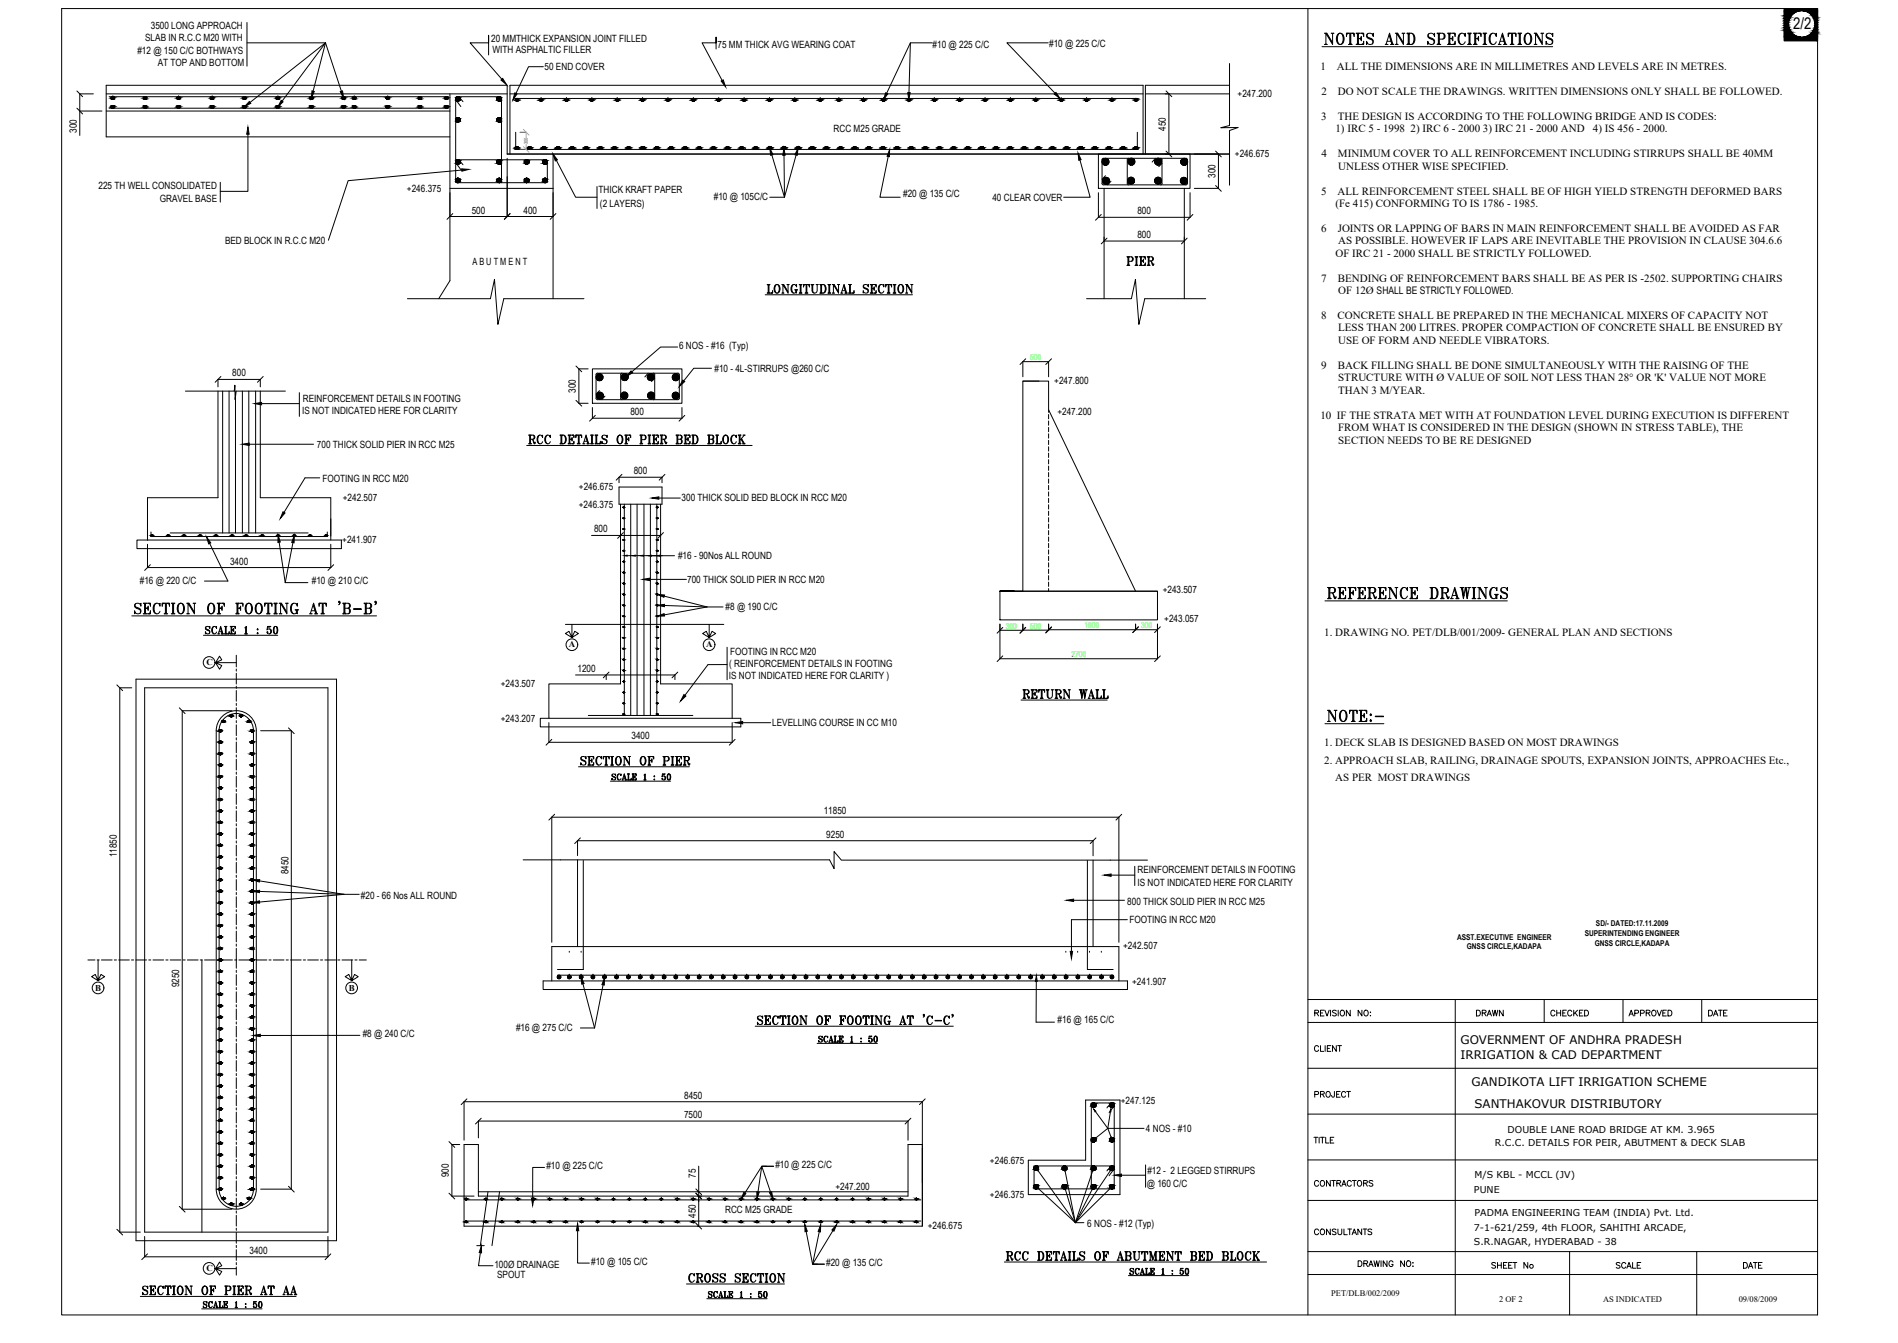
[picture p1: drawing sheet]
<svg xmlns="http://www.w3.org/2000/svg" width="1189mm" height="841mm" viewBox="0 0 1189 841" stroke-linecap="round" stroke-linejoin="round" font-family="sans-serif">
<defs><g id="words">
<text font-size="14.1" x="82" y="387">%%USECTION OF FOOTING AT 'B-B'</text>
<g font-size="13.2">
<text x="827" y="30">%%UNOTES AND SPECIFICATIONS</text>
<text x="829" y="377">%%UREFERENCE DRAWINGS</text>
</g>
<g font-size="11">
<text x="362" y="482">%%USECTION OF PIER</text>
<text x="628" y="792">%%URCC DETAILS OF ABUTMENT BED BLOCK</text>
<text x="429" y="805">%%UCROSS SECTION</text>
<text x="87" y="813">%%USECTION OF PIER AT AA</text>
</g>
<g font-size="10.6">
<text x="478" y="186">%%ULONGITUDINAL SECTION</text>
<text x="329" y="280">%%URCC DETAILS OF PIER BED BLOCK</text>
<text x="639" y="440">%%URETURN WALL</text>
</g>
<text font-size="10" x="1123" y="18">2/2</text>
<text font-size="9.7" x="705" y="168">PIER</text>
<text font-size="7.5" x="822" y="717">TITLE</text>
<g font-size="7.4">
<text x="915" y="654">GOVERNMENT OF ANDHRA PRADESH</text>
<text x="915" y="663">IRRIGATION &amp; CAD DEPARTMENT</text>
<text x="922" y="680">GANDIKOTA LIFT IRRIGATION SCHEME</text>
<text x="924" y="694">SANTHAKOVUR DISTRIBUTORY</text>
</g>
<g font-size="7.1">
<text x="823" y="637">REVISION NO:</text>
<text x="924" y="637">DRAWN</text>
<text x="970" y="637">CHECKED</text>
<text x="1020" y="637">APPROVED</text>
<text x="1069" y="637">DATE</text>
<text x="822" y="660">CLIENT</text>
<text x="823" y="688">PROJECT</text>
<text x="822" y="744">CONTRACTORS</text>
<text x="822" y="774">CONSULTANTS</text>
<text x="850" y="794">DRAWING NO:</text>
<text x="933" y="796">SHEET No</text>
<text x="1011" y="796">SCALE</text>
<text x="1091" y="796">DATE</text>
</g>
<g font-size="6.9">
<text x="827" y="44">1</text>
<text x="837" y="44">ALL THE DIMENSIONS ARE IN MILLIMETRES AND LEVELS ARE IN METRES.</text>
<text x="828" y="60">2</text>
<text x="838" y="60">DO NOT SCALE THE DRAWINGS. WRITTEN DIMENSIONS ONLY SHALL BE FOLLOWED.</text>
<text x="828" y="75">3</text>
<text x="838" y="75">THE DESIGN IS ACCORDING TO THE FOLLOWING BRIDGE AND IS CODES:</text>
<text x="836" y="83">1) IRC 5 - 1998 2) IRC 6 - 2000 3) IRC 21 - 2000 AND</text>
<text x="998" y="83">4) IS 456 - 2000.</text>
<text x="828" y="98">4</text>
<text x="838" y="98">MINIMUM COVER TO ALL REINFORCEMENT INCLUDING STIRRUPS SHALL BE 40MM</text>
<text x="838" y="106">UNLESS OTHER WISE SPECIFIED.</text>
<text x="828" y="122">5</text>
<text x="838" y="122">ALL REINFORCEMENT STEEL SHALL BE OF HIGH YIELD STRENGTH DEFORMED BARS</text>
<text x="836" y="130">(Fe 415) CONFORMING TO IS 1786 - 1985.</text>
<text x="828" y="145">6</text>
<text x="838" y="145">JOINTS OR LAPPING OF BARS IN MAIN REINFORCEMENT SHALL BE AVOIDED AS FAR</text>
<text x="838" y="153">AS POSSIBLE. HOWEVER IF LAPS ARE INEVITABLE THE PROVISION IN CLAUSE 304.6.6</text>
<text x="836" y="161">OF IRC 21 - 2000 SHALL BE STRICTLY FOLLOWED.</text>
<text x="828" y="176">7</text>
<text x="838" y="176">BENDING OF REINFORCEMENT BARS SHALL BE AS PER IS -2502. SUPPORTING CHAIRS</text>
<text x="838" y="184">OF 12Ø SHALL BE STRICTLY FOLLOWED.</text>
<text x="827" y="200">8</text>
<text x="838" y="200">CONCRETE SHALL BE PREPARED IN THE MECHANICAL MIXERS OF CAPACITY NOT</text>
<text x="838" y="208">LESS THAN 200 LITRES. PROPER COMPACTION OF CONCRETE SHALL BE ENSURED BY</text>
<text x="838" y="215">USE OF FORM AND NEEDLE VIBRATORS.</text>
<text x="828" y="231">9</text>
<text x="838" y="231">BACK FILLING SHALL BE DONE SIMULTANEOUSLY WITH THE RAISING OF THE</text>
<text x="838" y="239">STRUCTURE WITH Ø VALUE OF SOIL NOT LESS THAN 28° OR 'K' VALUE NOT MORE</text>
<text x="838" y="247">THAN 3 M/YEAR.</text>
<text x="827" y="262">10 IF THE STRATA MET WITH AT FOUNDATION LEVEL DURING EXECUTION IS DIFFERENT</text>
<text x="838" y="270">FROM WHAT IS CONSIDERED IN THE DESIGN (SHOWN IN STRESS TABLE), THE</text>
<text x="838" y="278">SECTION NEEDS TO BE RE DESIGNED</text>
<text x="829" y="398">1. DRAWING NO. PET/DLB/001/2009- GENERAL PLAN AND SECTIONS</text>
<text x="829" y="467">1. DECK SLAB IS DESIGNED BASED ON MOST DRAWINGS</text>
<text x="829" y="478">2. APPROACH SLAB, RAILING, DRAINAGE SPOUTS, EXPANSION JOINTS, APPROACHES Etc.,</text>
<text x="836" y="489">AS PER MOST DRAWINGS</text>
</g>
<g font-size="6.3">
<text x="94" y="18">3500 LONG APPROACH</text>
<text x="91" y="25">SLAB IN R.C.C M20 WITH</text>
<text x="308" y="26">20 MMTHICK EXPANSION JOINT FILLED</text>
<text x="449" y="30">75 MM THICK AVG WEARING COAT</text>
<text x="657" y="29">#10 @ 225 C/C</text>
<text x="86" y="34">#12 @ 150 C/C BOTHWAYS</text>
<text x="308" y="33">WITH ASPHALTIC FILLER</text>
<text x="584" y="30">#10 @ 225 C/C</text>
<text x="99" y="41">AT TOP AND BOTTOM</text>
<text x="341" y="44">50 END COVER</text>
<text x="775" y="61">+247.200</text>
<text x="48" y="83" transform="rotate(-90 48 83)">300</text>
<text x="522" y="82">RCC M25 GRADE</text>
<text x="730" y="82" transform="rotate(-90 730 82)">450</text>
<text x="774" y="98">+246.675</text>
<text x="761" y="111" transform="rotate(-90 761 111)">300</text>
<text x="62" y="118">225 TH WELL CONSOLIDATED</text>
<text x="255" y="120">+246.375</text>
<text x="375" y="121">THICK KRAFT PAPER</text>
<text x="447" y="126">#10 @ 105C/C</text>
<text x="566" y="123">#20 @ 135 C/C</text>
<text x="622" y="126">40 CLEAR COVER</text>
<text x="100" y="127">GRAVEL BASE</text>
<text x="376" y="129">(2 LAYERS)</text>
<text x="296" y="134">500</text>
<text x="328" y="134">400</text>
<text x="712" y="134">800</text>
<text x="712" y="149">800</text>
<text x="141" y="153">BED BLOCK IN R.C.C M20</text>
<text x="296" y="166">A B U T M E N T</text>
<text x="425" y="219">6 NOS - #16 (Typ)</text>
<text x="448" y="233">#10 - 4L-STIRRUPS @260 C/C</text>
<text x="146" y="236">800</text>
<text x="660" y="240">+247.800</text>
<text x="190" y="251">REINFORCEMENT DETAILS IN FOOTING</text>
<text x="361" y="246" transform="rotate(-90 361 246)">300</text>
<text x="189" y="259">IS NOT INDICATED HERE FOR CLARITY</text>
<text x="395" y="260">800</text>
<text x="662" y="260">+247.200</text>
<text x="199" y="281">700 THICK SOLID PIER IN RCC M25</text>
<text x="397" y="297">800</text>
<text x="202" y="302">FOOTING IN RCC M20</text>
<text x="363" y="307">+246.675</text>
<text x="215" y="314">+242.507</text>
<text x="363" y="318">+246.375</text>
<text x="427" y="314">300 THICK SOLID BED BLOCK IN RCC M20</text>
<text x="372" y="333">800</text>
<text x="214" y="340">+241.907</text>
<text x="144" y="354">3400</text>
<text x="425" y="350">#16 - 90Nos ALL ROUND</text>
<text x="88" y="366">#16 @ 220 C/C</text>
<text x="195" y="366">#10 @ 210 C/C</text>
<text x="430" y="365">700 THICK SOLID PIER IN RCC M20</text>
<text x="728" y="371">+243.507</text>
<text x="455" y="382">#8 @ 190 C/C</text>
<text x="729" y="390">+243.057</text>
<text x="457" y="410">FOOTING IN RCC M20</text>
<text x="457" y="418">( REINFORCEMENT DETAILS IN FOOTING</text>
<text x="362" y="421">1200</text>
<text x="457" y="425">IS NOT INDICATED HERE FOR CLARITY )</text>
<text x="314" y="430">+243.507</text>
<text x="314" y="452">+243.207</text>
<text x="484" y="455">LEVELLING COURSE IN CC M10</text>
<text x="396" y="463">3400</text>
<text x="516" y="510">11850</text>
<text x="518" y="525">9250</text>
<text x="73" y="537" transform="rotate(-90 73 537)">11850</text>
<text x="181" y="548" transform="rotate(-90 181 548)">8450</text>
<text x="713" y="547">REINFORCEMENT DETAILS IN FOOTING</text>
<text x="713" y="555">IS NOT INDICATED HERE FOR CLARITY</text>
<text x="226" y="563">#20 - 66 Nos ALL ROUND</text>
<text x="706" y="567">800 THICK SOLID PIER IN RCC M25</text>
<text x="707" y="578">FOOTING IN RCC M20</text>
<text x="703" y="594">+242.507</text>
<text x="709" y="617">+241.907</text>
<text x="112" y="618" transform="rotate(-90 112 618)">9250</text>
<text x="662" y="641">#16 @ 165 C/C</text>
<text x="323" y="645">#16 @ 275 C/C</text>
<text x="227" y="650">#8 @ 240 C/C</text>
<text x="429" y="688">8450</text>
<text x="702" y="691">+247.125</text>
<text x="428" y="700">7500</text>
<text x="718" y="709">4 NOS - #10</text>
<text x="486" y="731">#10 @ 225 C/C</text>
<text x="620" y="729">+246.675</text>
<text x="281" y="737" transform="rotate(-90 281 737)">900</text>
<text x="342" y="732">#10 @ 225 C/C</text>
<text x="436" y="738" transform="rotate(-90 436 738)">75</text>
<text x="719" y="735">#12 - 2 LEGGED STIRRUPS</text>
<text x="718" y="743">@ 160 C/C</text>
<text x="523" y="745">+247.200</text>
<text x="620" y="750">+246.375</text>
<text x="454" y="760">RCC M25 GRADE</text>
<text x="436" y="763" transform="rotate(-90 436 763)">450</text>
<text x="581" y="770">+246.675</text>
<text x="681" y="768">6 NOS - #12 (Typ)</text>
<text x="156" y="785">3400</text>
<text x="310" y="794">100Ø DRAINAGE</text>
<text x="370" y="792">#10 @ 105 C/C</text>
<text x="517" y="793">#20 @ 135 C/C</text>
<text x="311" y="800">SPOUT</text>
</g>
<g font-size="5.9">
<text x="944" y="709">DOUBLE LANE ROAD BRIDGE AT KM. 3.965</text>
<text x="936" y="718">R.C.C. DETAILS FOR PEIR, ABUTMENT &amp; DECK SLAB</text>
<text x="924" y="738">M/S KBL - MCCL (JV)</text>
<text x="923" y="747">PUNE</text>
<text x="924" y="762">PADMA ENGINEERING TEAM (INDIA) Pvt. Ltd.</text>
<text x="923" y="771">7-1-621/259, 4th FLOOR, SAHITHI ARCADE,</text>
<text x="923" y="780">S.R.NAGAR, HYDERABAD - 38</text>
</g>
<g font-size="5.6">
<text x="356" y="405">A</text>
<text x="442" y="405">A</text>
<text x="129" y="417">C</text>
<text x="60" y="620">B</text>
<text x="218" y="620">B</text>
<text x="129" y="796">C</text>
</g>
<g font-size="5.3">
<text x="834" y="812">PET/DLB/002/2009</text>
<text x="939" y="815">2 OF 2</text>
<text x="1004" y="815">AS INDICATED</text>
<text x="1089" y="815">09/08/2009</text>
</g>
<g font-size="5" fill="#0f0">
<text x="645" y="225">500</text>
<text x="630" y="394">300</text>
<text x="645" y="394">500</text>
<text x="679" y="393">1600</text>
<text x="715" y="393">300</text>
<text x="671" y="412">2700</text>
</g>
<g font-size="5">
<text x="1000" y="580">SD/- DATED:17.11.2009</text>
<text x="993" y="586">SUPERINTENDING ENGINEER</text>
<text x="913" y="588">ASST.EXECUTIVE ENGINEER</text>
<text x="999" y="592">GNSS CIRCLE,KADAPA</text>
<text x="919" y="595">GNSS CIRCLE,KADAPA</text>
</g>
<text font-size="3.1" fill="#f00" x="331" y="90" transform="rotate(-90 331 90)">300</text>
</g></defs>
<!-- layer: NOTES -->
<g fill="none" stroke="#000" stroke-width=".63">
<path d="M819 626h319M912 626v197M967 626v14M1017 626v14M1066 626v14M819 640h319M819 669h319M819 698h319M819 726h319M819 752h319M819 798h319M819 784h319"/>
<path d="M983 784v39M1063 784v39"/>
</g>
<!-- layer: MAIN -->
<g fill="none" stroke="#000" stroke-width=".63">
<path d="M39 5h1099v818h-1099zM155 14v27M819 5v818M1118 5h20v21h-20zM155 27h49M204 27l-27 36M204 27l10 30M204 27l-47 37M204 27l-8 30M306 34v-12v5h-12l20 23M449 31v-8v4h-9l12 23M570 27l-15 31"/>
<path d="M584 27h-14l-1 31M657 27h-26l30 31M770 40v39l-5 1h11l-6 2v34M58 59h-8v26M67 59h251M282 59v117l-7 11M319 59h397M340 42h-9l-8 16M717 59h53M732 59v37M770 53h-53v43M50 70h14"/>
<path d="M67 70h215M71 61h.1M71 68h.1M112 61h.1M112 68h.1M133 61h.1M133 68h.1M174 61h.1M174 68h.1M195 61h.1M195 68h.1M222 61h.1"/>
<path d="M222 68h.1M243 61h.1M243 68h.1M285 75h.1M339 62h.1M355 62h.1M371 62h.1M387 62h.1M403 62h.1M418 62h.1M434 62h.1M450 62h.1"/>
<path d="M466 62h.1M482 62h.1M498 62h.1M514 62h.1M525 62h.1M541 62h.1M553 62h.1M569 62h.1M585 62h.1M601 62h.1M617 62h.1M633 62h.1"/>
<path d="M649 62h.1M665 62h.1M681 62h.1M696 62h.1M155 84v36h-17M282 86h-215v-33h251v43h452M318 99v37M319 96v-43h397v43M332 94h.1M346 96v91M348 94h.1M358 94h.1"/>
<path d="M361 94h.1M375 94h.1M385 94h.1M401 94h.1M403 94h.1M419 94h.1M429 94h.1M432 94h.1M454 94h.1M465 94h.1M467 94h.1M481 94h.1"/>
<path d="M483 97l8 27v-27M491 94h.1M499 97l-8 27h-9M507 94h.1M509 94h.1M525 94h.1M535 94h.1M538 94h.1M556 98l-5 26h13M561 94h.1M571 94h.1M573 94h.1"/>
<path d="M587 94h.1M597 94h.1M614 94h.1M615 94h.1M631 94h.1M642 94h.1M644 94h.1M659 94h.1M676 94h.1M677 94h.1M688 96h57v22h-57zM693 94h.1"/>
<path d="M704 94h.1M706 94h.1M763 96v22h-15M138 114v13M282 118h64M285 113h.1M289 106l-71 7-12 37M349 100l12 24h13M676 100l7 24h-17M692 118v69M742 118v69M282 136h64"/>
<path d="M688 136h57M688 121v15M745 121v15M692 151h50M255 187h52l3-12 2 28 4-16h50M681 187h28l2-12 2 28 4-16h38M424 217h-10l-18 16M368 231h-5v22h5M371 231h56v22h-56zM446 231h-11l-7 7M116 245h31v-4v9l1-5h31M137 242v-4h26v4"/>
<path d="M137 245v67h-45v26M163 245v67h44v26M164 253h24M188 246v15M371 255v7h56v-7M156 278h40M200 299h-9l-13 22M415 299v3M415 299h-27v3M388 305h27v11h-27zM389 316v112h-45v22h120v5h-126v-5h6M413 312h13"/>
<path d="M414 316v112h45v22M86 338h128v6h-128zM175 340l4 25M183 340l-4 25M371 335h43M92 341v14h115v-14M131 340l12 24h-15M393 348h9M403 348h8M408 348h15M179 365h14M407 363h23"/>
<path d="M416 373l27 7-27-1M354 391h99M358 391v8l4-2-2-2-2 4-4-2 2-2 2 4M444 391v8l-4-2 2-2 2 4 4-2-2-2-2 4M453 380h-10l-27 5M135 415l4 2-1 2-3-4 4-2-1-2-3 4h13M148 410v8M148 419v1M455 416h-12l-14 19M455 405v21M75 431h8M75 431v341h13"/>
<path d="M85 425h126v352h-126zM91 431h114v341h-114zM148 422v6M148 430v1M148 432v7M361 423h62v3M380 423v3M139 449a13 13 0 0 1 13-3 13 13 0 0 1 9 12v287a13 13 0 0 1-13 12 13 13 0 0 1-13-12v-287l1-4zM148 440v2M148 443v7M148 451v2M148 454v7"/>
<path d="M163 458h20M182 458v287M344 453v12h115v-12M465 453h18M148 462v1M148 465v6M148 473v1M148 475v7M148 484v1M148 486v7M148 494v2M148 497v7"/>
<path d="M148 505v1M148 508v6M148 516v1M148 519v6M148 527v1M148 529v7M148 537v2M328 538h192l2 6v-11l5 6h192M351 538v1M362 539v54M685 526v10M685 539v54"/>
<path d="M685 526h-323v10M695 539h.1M148 540v7M148 548v1M148 551v7M148 559v1M163 552l52 8-52-2M696 548h15M711 542v13M148 562v6M148 570v1M148 572v7"/>
<path d="M225 560h-10l-52 5M672 564h32M706 576h-35v20M148 580v2M148 583v7M148 591v2M148 594v12M346 590v-78h355v78M346 593v21M357 596h.1M364 596h.1M668 596h.1"/>
<path d="M675 596h.1M682 596h.1M690 596h.1M701 593v21M55 601h4M61 601h1M61 601v13l-4-2 3-2 1 4 5-2-3-2-2 4M64 601h6M72 601h1M74 601h7M82 601h2M85 601h7"/>
<path d="M93 601h1M96 601h7M104 601h1M107 601h6M115 601h1M117 601h7M125 601h2M126 601v171M128 601h7M136 601h2M137 601h.1M139 601h7"/>
<path d="M147 601h1M148 608v1M148 610v7M148 618v2M150 601h6M158 601h1M159 601h.1M160 601h7M168 601h2M171 601h7M179 601h2M182 601h7"/>
<path d="M190 601h1M193 601h6M201 601h1M203 601h7M212 601h1M214 601h7M220 601v13l-4-2 2-2 2 4 4-2-2-2-2 4M222 601h2M225 601h4M340 614h366v6h-366zM357 611h.1M364 611h.1"/>
<path d="M365 616l7 28M371 611h.1M378 617l-6 27M379 611h.1M386 611h.1M394 611h.1M401 611h.1M408 611h.1M416 611h.1M423 611h.1M431 611h.1M438 611h.1"/>
<path d="M445 611h.1M453 611h.1M460 611h.1M468 611h.1M475 611h.1M482 611h.1M490 611h.1M497 611h.1M505 611h.1M512 611h.1M520 611h.1M527 611h.1"/>
<path d="M534 611h.1M542 611h.1M549 611h.1M557 611h.1M564 611h.1M571 611h.1M579 611h.1M586 611h.1M594 611h.1M601 611h.1M608 611h.1M616 611h.1"/>
<path d="M623 611h.1M631 611h.1M638 611h.1M645 611h.1M649 615v25h11M653 611h.1M660 611h.1M668 611h.1M675 611h.1M682 611h.1M690 611h.1M148 621v7"/>
<path d="M148 629v2M148 632v7M148 640v1M148 643v6M148 651v1M148 653v7M225 648h-62M364 644h8M148 661v2M148 664v7M148 672v2M148 675v7"/>
<path d="M148 683v1M148 686v6M148 694v1M148 696v7M680 689h22v59h-58v-21h36zM686 696l8 11M696 696l-2 11h23M148 705v1M148 707v7M148 715v2M148 718v7M283 717h5"/>
<path d="M283 717v32h14M291 714v-24h287v78M300 713v-11h269v12M578 717h-9v32h-269v-32h-9v51h287v-49M694 707l-8 6M694 707l2 5M148 726v1M148 729v6M148 737v1M148 740v6M341 731h-7v19M438 730v23"/>
<path d="M480 730h-3l-10 17M650 733l24 33M667 733l7 33M684 733l-10 33h5M696 733l-22 33M702 736h16M718 730v13M148 748v1M148 750v7M148 758v2M163 745h20M300 746h269"/>
<path d="M306 746l-5 34M313 746l-5 34M438 749v19h-1M475 746l2-16h8h-8l6 17M650 744l24 22M667 745l7 21M684 745l-10 21M695 744l-21 22M698 743h.1M91 774v13h114v-13M148 761v7M148 769v1"/>
<path d="M148 772v7M148 780v1M362 771v20h7M505 771l4 21h3M522 771l-13 21h7h-7l4-21M135 794l4-1-1-3-3 4 4 2-1 3-3-5h13M148 783v6M148 791v1M148 793v6M299 780h4M301 785l-1 8h9"/>
<circle cx="1129" cy="15" r="8"/>
<circle cx="131" cy="415" r="4"/>
<circle cx="358" cy="404" r="4"/>
<circle cx="444" cy="404" r="4"/>
<circle cx="61" cy="619" r="4"/>
<circle cx="220" cy="619" r="4"/>
<circle cx="131" cy="794" r="4"/>
</g>
<!-- layer: steel -->
<g fill="none" stroke="#000" stroke-width=".63">
<path d="M68 61h213M68 68h213M286 63l3 4M288 61l2 3M314 61h-1h-27h-1v53h1h56M314 61v53M323 62h389M323 83v11h389v-11M707 99l-1 1v15l1 1M724 99l-2 3M727 99l1 1v15l-1 1M285 100h57"/>
<path d="M286 102l3 4M288 101l2 2M342 100l1 1v13h-1M690 100l1-1h52l1 1v15l-1 1h-52l-1-1M690 100v15M692 110l-2 2M696 113l-2 3M728 102l-2 2M374 234l-1 1v14l1 1h51l1-1v-14l-1-1M374 234h51M390 234l-1 1v14l1 1M406 234l-2 2"/>
<path d="M409 234l1 1v14l-1 1M410 237l-2 2M139 245v89M143 245v89M148 249v85M152 245v89M156 245v89M160 245v89M376 245l-3 2M379 248l-2 2M391 316v132M395 316v132"/>
<path d="M399 316v132M403 316v132M407 316v132M411 316v132M95 333v3h110v-3M107 334h86M137 458v287M159 458v287M368 448h66M365 539v68h-16M681 539v68h16M349 611h348"/>
<path d="M696 691l-3 3M698 693l-3 4M696 731l-3 2M698 732l-3 4M698 730h-50v15h50v-54h-14v54M292 751h285M292 765h285"/>
<circle cx="71" cy="67" r=".8"/>
<circle cx="71" cy="61" r=".8"/>
<circle cx="91" cy="67" r=".8"/>
<circle cx="91" cy="61" r=".8"/>
<circle cx="112" cy="67" r=".8"/>
<circle cx="112" cy="61" r=".8"/>
<circle cx="133" cy="61" r=".8"/>
<circle cx="133" cy="67" r=".8"/>
<circle cx="153" cy="61" r=".8"/>
<circle cx="153" cy="67" r=".8"/>
<circle cx="174" cy="61" r=".8"/>
<circle cx="174" cy="67" r=".8"/>
<circle cx="195" cy="61" r=".8"/>
<circle cx="195" cy="67" r=".8"/>
<circle cx="215" cy="67" r=".8"/>
<circle cx="215" cy="61" r=".8"/>
<circle cx="222" cy="61" r=".8"/>
<circle cx="222" cy="67" r=".8"/>
<circle cx="243" cy="61" r=".8"/>
<circle cx="243" cy="67" r=".8"/>
<circle cx="263" cy="61" r=".8"/>
<circle cx="263" cy="67" r=".8"/>
<circle cx="280" cy="61" r=".8"/>
<circle cx="280" cy="67" r=".8"/>
<circle cx="287" cy="62" r="1.3"/>
<circle cx="287" cy="75" r="1.3"/>
<circle cx="313" cy="62" r="1.3"/>
<circle cx="313" cy="75" r="1.3"/>
<circle cx="324" cy="62" r=".8"/>
<circle cx="339" cy="62" r=".8"/>
<circle cx="355" cy="62" r=".8"/>
<circle cx="371" cy="62" r=".8"/>
<circle cx="387" cy="62" r=".8"/>
<circle cx="402" cy="62" r=".8"/>
<circle cx="418" cy="62" r=".8"/>
<circle cx="434" cy="62" r=".8"/>
<circle cx="450" cy="62" r=".8"/>
<circle cx="466" cy="62" r=".8"/>
<circle cx="482" cy="62" r=".8"/>
<circle cx="498" cy="62" r=".8"/>
<circle cx="514" cy="62" r=".8"/>
<circle cx="525" cy="62" r=".8"/>
<circle cx="541" cy="62" r=".8"/>
<circle cx="553" cy="62" r=".8"/>
<circle cx="569" cy="62" r=".8"/>
<circle cx="585" cy="62" r=".8"/>
<circle cx="601" cy="62" r=".8"/>
<circle cx="617" cy="62" r=".8"/>
<circle cx="633" cy="62" r=".8"/>
<circle cx="649" cy="62" r=".8"/>
<circle cx="665" cy="62" r=".8"/>
<circle cx="681" cy="62" r=".8"/>
<circle cx="697" cy="62" r=".8"/>
<circle cx="712" cy="62" r=".8"/>
<circle cx="324" cy="93" r=".8"/>
<circle cx="332" cy="93" r=".8"/>
<circle cx="341" cy="93" r=".8"/>
<circle cx="350" cy="93" r=".8"/>
<circle cx="358" cy="93" r=".8"/>
<circle cx="367" cy="93" r=".8"/>
<circle cx="376" cy="93" r=".8"/>
<circle cx="385" cy="93" r=".8"/>
<circle cx="394" cy="93" r=".8"/>
<circle cx="403" cy="93" r=".8"/>
<circle cx="411" cy="93" r=".8"/>
<circle cx="420" cy="93" r=".8"/>
<circle cx="429" cy="93" r=".8"/>
<circle cx="438" cy="93" r=".8"/>
<circle cx="447" cy="93" r=".8"/>
<circle cx="456" cy="93" r=".8"/>
<circle cx="465" cy="93" r=".8"/>
<circle cx="473" cy="93" r=".8"/>
<circle cx="482" cy="93" r=".8"/>
<circle cx="491" cy="93" r=".8"/>
<circle cx="500" cy="93" r=".8"/>
<circle cx="509" cy="93" r=".8"/>
<circle cx="518" cy="93" r=".8"/>
<circle cx="527" cy="93" r=".8"/>
<circle cx="535" cy="93" r=".8"/>
<circle cx="544" cy="93" r=".8"/>
<circle cx="553" cy="93" r=".8"/>
<circle cx="562" cy="93" r=".8"/>
<circle cx="571" cy="93" r=".8"/>
<circle cx="580" cy="93" r=".8"/>
<circle cx="588" cy="93" r=".8"/>
<circle cx="597" cy="93" r=".8"/>
<circle cx="606" cy="93" r=".8"/>
<circle cx="615" cy="93" r=".8"/>
<circle cx="624" cy="93" r=".8"/>
<circle cx="633" cy="93" r=".8"/>
<circle cx="642" cy="93" r=".8"/>
<circle cx="650" cy="93" r=".8"/>
<circle cx="659" cy="93" r=".8"/>
<circle cx="668" cy="93" r=".8"/>
<circle cx="677" cy="93" r=".8"/>
<circle cx="686" cy="93" r=".8"/>
<circle cx="695" cy="93" r=".8"/>
<circle cx="704" cy="93" r=".8"/>
<circle cx="712" cy="93" r=".8"/>
<circle cx="287" cy="101" r="1.3"/>
<circle cx="287" cy="113" r="1.3"/>
<circle cx="313" cy="101" r="1.3"/>
<circle cx="313" cy="113" r="1.3"/>
<circle cx="330" cy="113" r="1.3"/>
<circle cx="330" cy="101" r="1.3"/>
<circle cx="341" cy="101" r="1.3"/>
<circle cx="341" cy="113" r="1.3"/>
<circle cx="391" cy="318" r=".3"/>
<circle cx="412" cy="318" r=".3"/>
<circle cx="95" cy="335" r=".5"/>
<circle cx="105" cy="335" r=".5"/>
<circle cx="115" cy="335" r=".5"/>
<circle cx="125" cy="335" r=".5"/>
<circle cx="135" cy="335" r=".5"/>
<circle cx="145" cy="335" r=".5"/>
<circle cx="154" cy="335" r=".5"/>
<circle cx="164" cy="335" r=".5"/>
<circle cx="174" cy="335" r=".5"/>
<circle cx="184" cy="335" r=".5"/>
<circle cx="194" cy="335" r=".5"/>
<circle cx="204" cy="335" r=".5"/>
<circle cx="391" cy="331" r=".3"/>
<circle cx="391" cy="338" r=".3"/>
<circle cx="391" cy="324" r=".3"/>
<circle cx="412" cy="338" r=".3"/>
<circle cx="412" cy="324" r=".3"/>
<circle cx="412" cy="331" r=".3"/>
<circle cx="391" cy="359" r=".3"/>
<circle cx="391" cy="352" r=".3"/>
<circle cx="391" cy="345" r=".3"/>
<circle cx="412" cy="359" r=".3"/>
<circle cx="412" cy="345" r=".3"/>
<circle cx="412" cy="352" r=".3"/>
<circle cx="391" cy="379" r=".3"/>
<circle cx="391" cy="365" r=".3"/>
<circle cx="391" cy="372" r=".3"/>
<circle cx="412" cy="379" r=".3"/>
<circle cx="412" cy="365" r=".3"/>
<circle cx="412" cy="372" r=".3"/>
<circle cx="391" cy="393" r=".3"/>
<circle cx="391" cy="386" r=".3"/>
<circle cx="391" cy="399" r=".3"/>
<circle cx="412" cy="399" r=".3"/>
<circle cx="412" cy="393" r=".3"/>
<circle cx="412" cy="386" r=".3"/>
<circle cx="391" cy="420" r=".3"/>
<circle cx="391" cy="413" r=".3"/>
<circle cx="391" cy="406" r=".3"/>
<circle cx="412" cy="420" r=".3"/>
<circle cx="412" cy="413" r=".3"/>
<circle cx="412" cy="406" r=".3"/>
<circle cx="391" cy="427" r=".3"/>
<circle cx="391" cy="434" r=".3"/>
<circle cx="412" cy="427" r=".3"/>
<circle cx="412" cy="434" r=".3"/>
<circle cx="138" cy="458" r=".7"/>
<circle cx="140" cy="452" r=".7"/>
<circle cx="145" cy="448" r=".7"/>
<circle cx="151" cy="448" r=".7"/>
<circle cx="156" cy="452" r=".7"/>
<circle cx="158" cy="458" r=".7"/>
<circle cx="391" cy="447" r=".3"/>
<circle cx="391" cy="440" r=".3"/>
<circle cx="412" cy="440" r=".3"/>
<circle cx="412" cy="447" r=".3"/>
<circle cx="138" cy="465" r=".7"/>
<circle cx="138" cy="479" r=".7"/>
<circle cx="138" cy="472" r=".7"/>
<circle cx="158" cy="465" r=".7"/>
<circle cx="158" cy="472" r=".7"/>
<circle cx="158" cy="479" r=".7"/>
<circle cx="138" cy="493" r=".7"/>
<circle cx="138" cy="486" r=".7"/>
<circle cx="158" cy="486" r=".7"/>
<circle cx="158" cy="493" r=".7"/>
<circle cx="138" cy="515" r=".7"/>
<circle cx="138" cy="501" r=".7"/>
<circle cx="138" cy="508" r=".7"/>
<circle cx="158" cy="515" r=".7"/>
<circle cx="158" cy="508" r=".7"/>
<circle cx="158" cy="501" r=".7"/>
<circle cx="138" cy="529" r=".7"/>
<circle cx="138" cy="537" r=".7"/>
<circle cx="138" cy="522" r=".7"/>
<circle cx="158" cy="529" r=".7"/>
<circle cx="158" cy="537" r=".7"/>
<circle cx="158" cy="522" r=".7"/>
<circle cx="138" cy="544" r=".7"/>
<circle cx="138" cy="558" r=".7"/>
<circle cx="138" cy="551" r=".7"/>
<circle cx="158" cy="544" r=".7"/>
<circle cx="158" cy="558" r=".7"/>
<circle cx="158" cy="551" r=".7"/>
<circle cx="138" cy="580" r=".7"/>
<circle cx="138" cy="572" r=".7"/>
<circle cx="138" cy="565" r=".7"/>
<circle cx="158" cy="572" r=".7"/>
<circle cx="158" cy="580" r=".7"/>
<circle cx="158" cy="565" r=".7"/>
<circle cx="138" cy="594" r=".7"/>
<circle cx="138" cy="587" r=".7"/>
<circle cx="158" cy="594" r=".7"/>
<circle cx="158" cy="587" r=".7"/>
<circle cx="138" cy="608" r=".7"/>
<circle cx="138" cy="615" r=".7"/>
<circle cx="138" cy="601" r=".7"/>
<circle cx="158" cy="615" r=".7"/>
<circle cx="158" cy="608" r=".7"/>
<circle cx="158" cy="601" r=".7"/>
<circle cx="138" cy="637" r=".7"/>
<circle cx="138" cy="630" r=".7"/>
<circle cx="138" cy="623" r=".7"/>
<circle cx="158" cy="637" r=".7"/>
<circle cx="158" cy="623" r=".7"/>
<circle cx="158" cy="630" r=".7"/>
<circle cx="138" cy="651" r=".7"/>
<circle cx="138" cy="659" r=".7"/>
<circle cx="138" cy="644" r=".7"/>
<circle cx="158" cy="651" r=".7"/>
<circle cx="158" cy="659" r=".7"/>
<circle cx="158" cy="644" r=".7"/>
<circle cx="138" cy="666" r=".7"/>
<circle cx="138" cy="673" r=".7"/>
<circle cx="158" cy="666" r=".7"/>
<circle cx="158" cy="673" r=".7"/>
<circle cx="138" cy="694" r=".7"/>
<circle cx="138" cy="680" r=".7"/>
<circle cx="138" cy="687" r=".7"/>
<circle cx="158" cy="680" r=".7"/>
<circle cx="158" cy="694" r=".7"/>
<circle cx="158" cy="687" r=".7"/>
<circle cx="685" cy="692" r="1.3"/>
<circle cx="697" cy="692" r="1.3"/>
<circle cx="138" cy="716" r=".7"/>
<circle cx="138" cy="702" r=".7"/>
<circle cx="138" cy="709" r=".7"/>
<circle cx="158" cy="716" r=".7"/>
<circle cx="158" cy="709" r=".7"/>
<circle cx="158" cy="702" r=".7"/>
<circle cx="685" cy="714" r="1.3"/>
<circle cx="697" cy="714" r="1.3"/>
<circle cx="138" cy="737" r=".7"/>
<circle cx="138" cy="730" r=".7"/>
<circle cx="138" cy="723" r=".7"/>
<circle cx="158" cy="737" r=".7"/>
<circle cx="158" cy="723" r=".7"/>
<circle cx="158" cy="730" r=".7"/>
<circle cx="649" cy="732" r="1.3"/>
<circle cx="667" cy="732" r="1.3"/>
<circle cx="685" cy="732" r="1.3"/>
<circle cx="697" cy="732" r="1.3"/>
<circle cx="138" cy="745" r=".7"/>
<circle cx="140" cy="750" r=".7"/>
<circle cx="145" cy="754" r=".7"/>
<circle cx="151" cy="754" r=".7"/>
<circle cx="156" cy="750" r=".7"/>
<circle cx="158" cy="745" r=".7"/>
<circle cx="292" cy="751" r=".5"/>
<circle cx="304" cy="751" r=".5"/>
<circle cx="314" cy="751" r=".5"/>
<circle cx="324" cy="751" r=".5"/>
<circle cx="334" cy="751" r=".5"/>
<circle cx="344" cy="751" r=".5"/>
<circle cx="354" cy="751" r=".5"/>
<circle cx="364" cy="751" r=".5"/>
<circle cx="374" cy="751" r=".5"/>
<circle cx="384" cy="751" r=".5"/>
<circle cx="394" cy="751" r=".5"/>
<circle cx="404" cy="751" r=".5"/>
<circle cx="414" cy="751" r=".5"/>
<circle cx="424" cy="751" r=".5"/>
<circle cx="434" cy="751" r=".5"/>
<circle cx="444" cy="751" r=".5"/>
<circle cx="454" cy="751" r=".5"/>
<circle cx="464" cy="751" r=".5"/>
<circle cx="474" cy="751" r=".5"/>
<circle cx="484" cy="751" r=".5"/>
<circle cx="494" cy="751" r=".5"/>
<circle cx="504" cy="751" r=".5"/>
<circle cx="514" cy="751" r=".5"/>
<circle cx="524" cy="751" r=".5"/>
<circle cx="534" cy="751" r=".5"/>
<circle cx="544" cy="751" r=".5"/>
<circle cx="554" cy="751" r=".5"/>
<circle cx="564" cy="751" r=".5"/>
<circle cx="574" cy="751" r=".5"/>
<circle cx="649" cy="743" r="1.3"/>
<circle cx="667" cy="743" r="1.3"/>
<circle cx="685" cy="743" r="1.3"/>
<circle cx="697" cy="743" r="1.3"/>
<circle cx="292" cy="765" r=".5"/>
<circle cx="304" cy="765" r=".5"/>
<circle cx="314" cy="765" r=".5"/>
<circle cx="324" cy="765" r=".5"/>
<circle cx="334" cy="765" r=".5"/>
<circle cx="344" cy="765" r=".5"/>
<circle cx="354" cy="765" r=".5"/>
<circle cx="364" cy="765" r=".5"/>
<circle cx="374" cy="765" r=".5"/>
<circle cx="384" cy="765" r=".5"/>
<circle cx="394" cy="765" r=".5"/>
<circle cx="404" cy="765" r=".5"/>
<circle cx="414" cy="765" r=".5"/>
<circle cx="424" cy="765" r=".5"/>
<circle cx="434" cy="765" r=".5"/>
<circle cx="444" cy="765" r=".5"/>
<circle cx="454" cy="765" r=".5"/>
<circle cx="464" cy="765" r=".5"/>
<circle cx="474" cy="765" r=".5"/>
<circle cx="484" cy="765" r=".5"/>
<circle cx="494" cy="765" r=".5"/>
<circle cx="504" cy="765" r=".5"/>
<circle cx="514" cy="765" r=".5"/>
<circle cx="524" cy="765" r=".5"/>
<circle cx="534" cy="765" r=".5"/>
<circle cx="544" cy="765" r=".5"/>
<circle cx="554" cy="765" r=".5"/>
<circle cx="564" cy="765" r=".5"/>
<circle cx="574" cy="765" r=".5"/>
</g>
<!-- layer: 0 -->
<g fill="none" stroke="#000" stroke-width=".63">
<path d="M828 29h145M48 57l4 4M730 57l4 4M48 68l4 3M730 95l4 3M761 95l4 3M761 116l4 4M284 134l-4 3M320 134l-4 3M348 134l-3 3M690 134l-4 4M747 134l-3 4"/>
<path d="M693 149l-3 4M744 149l-4 4M479 185h93M138 236l-3 3M165 236l-4 3M361 229l3 4M642 225l-3 3M659 225l-4 3M361 251l3 3M330 279h141M373 260l-4 4M429 260l-4 4"/>
<path d="M390 297l-4 4M416 297l-3 4M390 334l-3 3M416 334l-4 3M94 354l-3 3M209 354l-4 3M830 376h114M83 386h153M127 398h47M129 394l2 1M129 393v1h2a1.5 1.5 0 0 1 0 3 1.4 1.4 0 0 1-2-1v1v-1M131 393v-1v2a1.3 1.3 0 0 0-1-2 1.3 1.3 0 0 0-1 2l2 1v2"/>
<path d="M133 393v3M134 392l-1 2v2l1 1M135 393l1-1v2a1.5 1.5 0 0 0-2-2 1.5 1.5 0 0 0-1 2v1a1.5 1.5 0 0 0 1 2 1.5 1.5 0 0 0 2-1M136 397h2M137 397h.1M137 397l1-5 2 5M137 396h2M138 393l1 4M139 397h1M139 397h.1M139 396v1M139 396l1 1"/>
<path d="M141 397h3v-1l-1 1M141 392h1M141 392v1M141 392v5M141 397h.1M141 396v1M141 393v4M142 392v5M142 396v1M142 397h.1M142 392v1M144 397h-1"/>
<path d="M144 396l-1 1M144 392h3v2v-2M144 397h3v-1v1M144 392l1 1M145 392v1M145 392v5M145 397h-1M145 396v1M145 393v4M145 394h1M145 397h1M146 392l-1 1"/>
<path d="M146 394v1zM146 394v1M146 392l1 1M147 392v1M147 397h-1M147 396v1M153 397h2M153 393l1-1v5M154 393v4v-1M154 397h.1M154 393v4M154 396l1 1"/>
<path d="M154 397h1M161 394h1zM161 396l1 1zM161 394h.1M161 396h.1M167 396h.1M168 393l2-1h-2l-1 2a1.5 1.5 0 0 1 3 0 1.5 1.5 0 0 1 0 2 1.5 1.5 0 0 1-3 0h1h-1M168 393h1M169 394l1 1-1 2M170 394v2M172 393v-1a2.5 2.5 0 0 1 2 3 2.5 2.5 0 0 1-2 2l-1-2zM172 393v3"/>
<path d="M172 392v2v3M173 392l1 2-1 2v1M173 393v3M628 393l-3 4M642 393l-3 4M659 393l-4 3M713 393l-3 3M727 393l-4 3M628 411l-3 3M727 411l-4 3M73 429l4 4M381 421l-3 3"/>
<path d="M425 421l-4 3M640 438h54M112 443l4 4M181 456l3 3M830 453h37M831 445h2l4 6M831 452h2M832 452h1M832 445h.1M833 445l3 6M836 445h1M837 445v7l-5-7v6"/>
<path d="M840 446l-1 1 1 4M840 445a2.7 2.7 0 0 1 3 1 2.7 2.7 0 0 1 1 3 2.5 2.5 0 0 1-1 2 2.5 2.5 0 0 1-3 0l-1-2v-3zM841 445a5 5 0 0 0 0 7M842 445a5 5 0 0 1 0 7M843 446v1v4M846 445l-1 2v-2h5v2v-2M846 445l-1 1M846 445h-1M846 452h3M847 445h-2M847 445v7M847 451v1"/>
<path d="M848 445v6M848 445v7M848 451v1M848 451l1 1M849 445h1M849 445l1 1M851 445h5v2v-2M851 452h5v-2v2M852 445h.1M852 445v7M852 451v1M852 445v6"/>
<path d="M853 445v7M853 448h2M853 451v1M853 445h.1M855 447v2zM855 447l-1 1 1 1M855 448h-2h2M855 445h1M855 445l1 1M856 451l-1 1M858 447h1v1h-1zM858 447l1 1z"/>
<path d="M858 451h1v1l-1-1zM858 451h1zM861 448l6 1zM346 463l-4 4M460 463l-3 4M362 480h70M382 489h38M383 486l2 1M384 485v1h1a1.1 1.1 0 0 1 0 2 1.1 1.1 0 0 1-2-1v1M385 485h1v1a1.1 1.1 0 0 0-2-1 1 1 0 0 0 0 1l1 1v1M387 485v3M388 485l-1 1 1 2"/>
<path d="M389 485v1a1.2 1.2 0 0 0-1-1 1.2 1.2 0 0 0-1 1v1a1.2 1.2 0 0 0 1 1 1.2 1.2 0 0 0 1 0M390 488h1M390 488h.1M390 488l1-3 1 3M390 487h2M391 488h2M392 488l-1-3 1 3M392 488h.1M393 488h2v-1v1M394 485v3M394 488h-1M394 488h.1"/>
<path d="M395 488h.1M396 485h2v1v-1M396 488h2v-1v1M396 485v3M396 488h.1M397 485v3M397 486h1M397 488h.1M398 486v1zM398 486v1M398 486h-1l1 1M398 488h.1"/>
<path d="M403 488h2M403 485h1v3M404 485v3M404 488h-1M404 488h.1M410 486h.1M410 488h.1M415 488h.1M415 485v1a1.2 1.2 0 0 1 2 0 1.2 1.2 0 0 1 0 2 1.2 1.2 0 0 1-2 0M416 486l1 1-1 1M417 486v2M418 485a1.7 1.7 0 0 1 2 2 1.7 1.7 0 0 1-2 1v-1z"/>
<path d="M418 485v3M419 485l-1 1 1 2M419 485l1 1-1 2M420 485v3M347 510l-3 4M703 510l-4 4M364 525l-4 3M686 525l-3 3M475 638l2 2M475 636v2l2 1a1.6 1.6 0 0 1 0 3 1.8 1.8 0 0 1-3-2v2l1-1M477 637l1-1v2a1.6 1.6 0 0 0-2-2 1.6 1.6 0 0 0-1 2l2 2v1M479 636h4v2l-1-2"/>
<path d="M479 636h1M479 636l1 1M480 636v6M480 636v5M480 639h1M480 636v1M480 636h.1M481 638v2zM481 638v1M481 638l-1 1h1M481 636h2M482 636l1 1"/>
<path d="M485 637l-1 1 1 3M486 636l-2 2 1 3 1 1M487 637v-1v2a1.7 1.7 0 0 0-2-2 1.7 1.7 0 0 0-1 2v2a1.8 1.8 0 0 0 1 2 1.8 1.8 0 0 0 2-2M489 636v2v-2h3v2v-2M489 636v1M490 636h-1M490 636v6M490 636v5M491 636v6M491 636h1M492 636v1M493 636h2"/>
<path d="M493 636h1M494 636v1M494 636v6M494 636v5M495 636l-1 1M495 636h-1M497 637l-1 1 1 3M497 636a2.6 2.6 0 0 1 3 2 2.6 2.6 0 0 1-2 4 2.9 2.9 0 0 1-2-3 2.9 2.9 0 0 1 1-3zM498 636l-1 2v3l1 1M498 636l1 2v3l-1 1M499 637l1 1-1 3M501 636h1l3 5"/>
<path d="M501 636h1M502 636l3 5M504 636h2M504 636h1M505 636v6l-3-6v5M512 637v1v3M513 636a2.6 2.6 0 0 1 3 2 2.6 2.6 0 0 1-2 4 2.9 2.9 0 0 1-3-3 2.9 2.9 0 0 1 2-3zM513 636l-1 2v3l1 1M514 636l1 2v3l-1 1M515 637v1v3M516 636h4v2v-2M517 636h.1"/>
<path d="M517 636v1M517 636v6M517 636v5M518 639h1M518 636v6M518 636v1M518 636h.1M519 638v2zM519 638v1M519 638l-1 1h1M519 636h1M519 636l1 1"/>
<path d="M520 636v1M526 636h4v2l-1-2M526 636h1M526 636l1 1M527 636v6M527 636v5M527 639h1M527 636v1M528 636h-1M528 638v2zM528 638v1M528 636h2"/>
<path d="M529 636l1 1M531 637v1v3M532 636a2.6 2.6 0 0 1 3 2 2.6 2.6 0 0 1-2 4 2.9 2.9 0 0 1-2-3 2.9 2.9 0 0 1 1-3zM532 636l-1 2v3l1 1M533 636l1 2v3l-1 1M534 637v1v3M537 637l-1 1 1 3M537 636a2.6 2.6 0 0 1 3 2 2.6 2.6 0 0 1-2 4 2.9 2.9 0 0 1-2-3 2.9 2.9 0 0 1 1-3zM537 636l-1 2 1 3v1M538 636l1 2v3l-1 1M539 637v1v3M541 636v2v-2h3v2v-2"/>
<path d="M541 636v1M542 636h-1M542 636v6M543 636v5M543 636v6M543 636h1M544 636v1M545 636h2M546 636h.1M546 636v1M546 636v6M546 636v5"/>
<path d="M547 636l-1 1M547 636h-1M548 636h1l3 5M548 636h1M549 636l3 5M551 636h2M551 636h1M552 636v6l-3-6v5M554 637v1v3M555 636l-1 2v3l1 1M556 640h2M556 640h1"/>
<path d="M557 640h.1M557 640v1M557 637v-1v2a1.7 1.7 0 0 0-2-2 1.7 1.7 0 0 0-1 2 2.3 2.3 0 0 0 0 3 2.3 2.3 0 0 0 3 0v-1M558 640h-1M565 637l2 5M566 637l1 5M569 636l-1 2v-2h4v2v-2M569 636l-1 1M569 636h-1M570 636v6M570 636v5M571 636h1"/>
<path d="M571 636l1 1M572 636v1M578 635h.1M579 637l-1-2 1 1-1 1M579 636h.1M581 637v1v3M582 636l-1 2v3l1 1M584 637v-1v2a1.7 1.7 0 0 0-2-2 1.7 1.7 0 0 0-1 2v2a1.8 1.8 0 0 0 1 2 1.8 1.8 0 0 0 2-2M586 639h4zM592 637l-1 1 1 3M593 636l-1 2v3l1 1M594 637l1-1v2a1.8 1.8 0 0 0-2-2 1.8 1.8 0 0 0-2 2v2a1.8 1.8 0 0 0 2 2 1.8 1.8 0 0 0 2-2"/>
<path d="M596 635h.1M597 637l-1-2 1 1-1 1M597 636h.1M473 643h124M479 642h4v-2l-1 2M480 641l-1 1M480 641v1M483 641l-2 1M483 641l-1 1M489 642h2M490 641v1M491 641v1"/>
<path d="M493 642h2M494 641l-1 1M494 641v1M494 641l1 1M501 642h1M512 653h38M513 650l2 1M513 649v1l2 1a1.1 1.1 0 0 1-1 2 1.1 1.1 0 0 1-1-1v1v-1M515 649v1a1 1 0 0 0-1-1 1.1 1.1 0 0 0-1 2h2v1M516 642h2M517 649v3M517 641v1"/>
<path d="M517 649l-1 1 1 3M518 641v1M518 649v1a1.2 1.2 0 0 0-1-1 1.2 1.2 0 0 0-1 1v1a1.3 1.3 0 0 0 1 2 1.3 1.3 0 0 0 1-1M520 653h-1h1M520 652h1M520 649l1 4M521 649l1 4-1-4-2 3M521 653h1M521 652v1M522 652v1M522 653h3v-1v1M522 649h2"/>
<path d="M523 649h.1M523 649v4M523 652v1M523 652l1 1M524 649h-1M525 652l-1 1M525 652v1M525 649h3v1v-1M525 653h3v-1v1M526 649h.1M526 649v3M526 652v1"/>
<path d="M526 642h2M526 649v4M526 651h1M526 652l1 1M527 649h-1M527 641l-1 1M527 641v1M527 641l1 1M527 650v1zM527 651v-1v1M527 649h1M528 649h.1"/>
<path d="M528 652l-1 1M528 652v1M533 653h1M533 650l1-1v4M533 652v1M533 649v4M534 652v1M539 652h1zM539 650v1zM539 650h.1M539 652h.1M542 642h1"/>
<path d="M542 641v1M543 641v1M544 652h.1M544 649h2h-2v2a1.2 1.2 0 0 1 2-1 1.2 1.2 0 0 1 0 2 1.2 1.2 0 0 1-2 0h1h-1M544 649h2M545 642h2M545 650l1 1-1 2M546 641v1M546 651v1M546 641l1 1M548 649a1.8 1.8 0 0 1 2 1 1.8 1.8 0 0 1-1 3l-1-1zM548 649v3"/>
<path d="M548 642h1M548 649v1v3M549 649v1v3M549 649v3M564 642h1M564 642h.1M564 641l2-5 1 6M564 640h2M566 642h2M567 641l-1 1M567 641v1M569 642h2"/>
<path d="M570 641l-1 1M570 641v1M570 641l1 1M292 688l-3 4M580 688l-4 4M281 715l4 4M301 700l-3 4M571 700l-4 4M112 755l4 4M181 743l3 3M281 747l4 4M436 747l3 4"/>
<path d="M436 745l3 3M73 770l4 3M436 766l3 4M92 785l-3 4M207 785l-3 4M629 790h164M707 799h38M708 795l2 2M708 794v2h1a1.1 1.1 0 0 1 0 2 1.1 1.1 0 0 1-1-1v1M710 795v-1v1a1 1 0 0 0-1-1 1.1 1.1 0 0 0-1 2l2 1v1M712 795v3M712 794l-1 2 1 2"/>
<path d="M713 795v-1v1a1.2 1.2 0 0 0-1-1 1.2 1.2 0 0 0-1 2v1a1.3 1.3 0 0 0 1 1 1.3 1.3 0 0 0 1-1M714 798h1M714 798l2-4 1 4M715 797h1M715 795l1 3M716 798h1M716 798h.1M717 798h.1M717 798h3v-1v1M718 798h.1M718 794v4M718 798h1"/>
<path d="M719 798h1h-1M720 798h.1M720 798h3v-1v1M721 794v4M721 798h.1M721 796h1M721 798h1M722 795v2zM722 798h1h-1M723 798h.1M728 798h1M728 795l1-1v4"/>
<path d="M728 795v3M729 798h.1M734 796h1zM734 796h.1M734 798h.1M739 797h.1M739 794v2a1.2 1.2 0 0 1 2 0 1.2 1.2 0 0 1 0 2 1.2 1.2 0 0 1-2-1h1l-1 1M740 796h1l-1 2M741 796v2M743 794a1.8 1.8 0 0 1 2 2 1.8 1.8 0 0 1-1 2l-2-1zM743 795v3M743 794v2v2"/>
<path d="M744 794v2v2M744 795v3M88 812h97M126 820h38M127 816l2 2M128 815v1l1 1a1.1 1.1 0 0 1 0 2 1.1 1.1 0 0 1-2-1v1v-1M129 816l1-1v1a1.1 1.1 0 0 0-2-1 1 1 0 0 0 0 2h1v2M131 816v2M132 815l-1 2v1l1 1M133 816v-1v1a1.2 1.2 0 0 0-1-1 1.2 1.2 0 0 0-1 2 1.2 1.2 0 0 0 1 2 1.2 1.2 0 0 0 1-1M134 819h1M134 819h.1"/>
<path d="M134 819l1-4 1 4M134 818h2M135 816l1 3M135 819h2M136 819h.1M138 815l-1 4M138 819h-1M138 815v4M138 819h.1M139 818v1v-1v1h-2M139 819h.1M140 815v4h3v-1l-1 1"/>
<path d="M140 819h.1M141 815v4M141 819h.1M142 816v2zM142 817h.1M142 817h-1h1M143 819h-1M143 818l-1 1M147 819h2M147 816l1-1v4M148 815v4M154 818v1z"/>
<path d="M154 819h.1M159 818h.1M159 815v2a1.2 1.2 0 0 1 2 0 1.2 1.2 0 0 1 0 1 1.2 1.2 0 0 1-2 0M160 816l1 1-1 2M161 817v1M162 815a1.8 1.8 0 0 1 2 2 1.8 1.8 0 0 1-1 2l-1-1zM162 815v4M163 815l-1 2 1 2M163 815l1 2-1 2M164 815v4M430 804h61M443 813h37"/>
<path d="M444 810l2 1M444 809v1l1 1a1.1 1.1 0 0 1 0 2 1.1 1.1 0 0 1-1-2v2v-1M446 809v1a1.1 1.1 0 0 0-2-1 1 1 0 0 0 0 2h2v1M447 809v3M448 809l-1 1 1 3M449 809v1a1.2 1.2 0 0 0-1-1 1.2 1.2 0 0 0-1 1v1a1.3 1.3 0 0 0 1 2 1.3 1.3 0 0 0 1-1M450 813h1M450 812l1-3 2 4M451 811h1M451 809l1 4M452 812h.1M452 812l1 1h-1"/>
<path d="M454 809v3M454 812v1M454 809v4M454 812l1 1M456 812v1v-2v2h-3M456 812l-1 1M456 809h3v1v-1M457 812l-1 1h3v-2v2M457 809v4M457 812v1M457 809v3M457 811h1"/>
<path d="M458 810v1zM458 810v1M458 810l-1 1h1M459 809h.1M459 812l-1 1M459 812v1M464 813h1M464 809h1v4M464 809v4M464 812h.1M464 809v3M465 812h.1"/>
<path d="M470 810h1zM470 812h1zM470 810h.1M470 812h.1M475 812h.1M475 809v2a1.2 1.2 0 0 1 2-1 1.2 1.2 0 0 1 0 2 1.2 1.2 0 0 1-2 0h1h-1M476 810l1 1-1 2M477 811v1M479 809a1.7 1.7 0 0 1 2 2 1.7 1.7 0 0 1-2 1l-1-1zM479 809v3M479 809v1v3M480 809v1v3"/>
<path d="M480 809v3"/>
</g>
<!-- layer: steel -->
<g fill="#000" stroke="#000" stroke-width=".63">
<path d="M90 68h1zM90 61h1zM90 62h1zM90 66h1zM111 61h1zM111 66h1zM132 68h1zM132 61h1zM132 62h1zM132 66h1zM153 62h1zM153 68h1z"/>
<path d="M153 61h1zM153 66h1zM174 62h1zM174 68h1zM215 62h1zM215 68h1zM221 68h1zM221 61h1zM221 62h1zM221 66h1zM242 61h1zM242 66h1z"/>
<path d="M262 68h2zM263 61h1zM263 62h1zM263 68h1zM279 68h1zM279 61h1zM279 62h1zM279 66h1zM286 61h1zM286 74h1zM312 61h1zM312 74h1z"/>
<path d="M323 62h1zM338 62h1zM354 63h1zM354 62h1zM386 63h1zM386 62h1zM418 62h1zM434 63h1zM434 62h1zM450 63h1zM465 63h2zM466 63h1z"/>
<path d="M497 63h1zM497 62h1zM525 62h1zM525 63h1zM540 62h1zM553 62h1zM585 62h1zM585 63h1zM601 63h1zM617 63h1zM632 62h1zM648 62h1z"/>
<path d="M664 63h1zM664 62h1zM696 62h1zM323 92h1zM331 92h1zM367 94h1zM385 93v1zM393 92h1zM402 92h1zM429 94h1zM438 93v1zM438 93h1z"/>
<path d="M447 93v1zM455 92h1zM482 94h1zM500 93v1zM508 92h1zM544 94h1zM562 93v1zM561 92h1zM570 92h1zM579 92h1zM606 94h1zM615 93v1z"/>
<path d="M615 93h1zM623 92h1zM632 92h1zM659 94h1zM677 93v1zM685 92h1zM286 103h1zM286 100h1zM286 112h1zM312 112h1zM312 100h1zM329 112h1z"/>
<path d="M329 100h1zM341 112h1zM341 100h1zM411 318h1zM95 336h1zM105 335h1zM105 336h1zM115 336h1zM125 335h1zM125 336h1zM135 335h1zM135 336h1z"/>
<path d="M145 335h1zM145 336h1zM154 336h1zM164 335h1zM164 336h1zM174 336h1zM184 335h1zM184 336h1zM194 336h1zM204 335h1zM204 336h1zM411 338h1z"/>
<path d="M411 331h1zM411 325h1zM411 359h1zM411 352h1zM411 345h1zM411 379h1zM411 372h1zM411 366h1zM411 399h1zM411 392h1zM411 386h1zM411 400h1z"/>
<path d="M411 393h1zM411 413h1zM411 407h1zM411 434h1zM411 427h1zM411 420h1zM138 458h1zM151 449h1zM156 452h1zM411 447h1zM411 441h1zM138 480h1z"/>
<path d="M138 465h1zM157 479h1zM157 464h1zM138 494h1zM138 487h1zM157 493h1zM138 516h1zM138 508h1zM138 501h1zM157 507h1zM138 537h1zM138 530h1z"/>
<path d="M138 523h1zM157 536h1zM157 522h1zM138 557v1zM138 559h1zM138 551h1zM138 544h1zM158 557v1zM157 550h1zM158 551v1zM138 573h1zM138 566h1z"/>
<path d="M157 579h1zM157 565h1zM138 587h1zM138 580h1zM138 602h1zM138 609h1zM138 616h1zM157 601h1zM157 615h1zM349 611l1 1zM356 611l1 1zM363 611l1 1z"/>
<path d="M370 611l1 1zM378 611l1 1zM385 611l1 1zM393 611l1 1zM400 611l1 1zM407 611l1 1zM415 611l1 1zM422 611l1 1zM430 611l1 1zM437 611l1 1zM445 611l1 1zM452 611l1 1z"/>
<path d="M459 611l1 1zM467 611l1 1zM474 611l1 1zM482 611l1 1zM489 611l1 1zM496 611l1 1zM504 611l1 1zM511 611l1 1zM519 611l1 1zM526 611l1 1zM533 611l1 1zM541 611l1 1z"/>
<path d="M548 611l1 1zM556 611l1 1zM563 611l1 1zM570 611l2 1zM578 611l1 1zM585 611l1 1zM593 611l1 1zM600 611l1 1zM608 611l1 1zM615 611l1 1zM622 611l1 1zM630 611l1 1z"/>
<path d="M637 611l1 1zM645 611l1 1zM652 611l1 1zM659 611l1 1zM667 611l1 1zM674 611l1 1zM682 611l1 1zM689 611l1 1zM696 611v1zM137 637h2zM138 623h1zM138 630h1z"/>
<path d="M138 638h1zM157 629h1zM138 645h1zM138 652h1zM138 659h1zM157 644h1zM157 658h1zM138 679v1zM138 666h1zM138 673h1zM158 679v1zM157 672h1z"/>
<path d="M158 673v1zM138 694h1zM138 681h1zM138 688h1zM138 695h1zM157 687h1zM684 693h1zM684 691h1zM696 691h1zM138 702h1zM138 709h1zM157 701h1z"/>
<path d="M157 715h1zM696 712h1zM138 724h1zM138 731h1zM138 738h1zM157 730h1zM649 733h1zM666 733h1zM666 730h1zM684 733h1zM684 730h1zM696 730h1z"/>
<path d="M138 745h1zM145 753v1zM151 753v1zM151 755h1zM155 751h2zM156 750h1zM156 751h1zM304 750h1zM314 750h1zM324 750h1zM324 751h1zM334 750h1z"/>
<path d="M334 751h1zM344 750h1zM344 751h1zM354 750h1zM354 751h1zM364 750h1zM364 751h1zM374 751h1zM384 751h1zM394 751h1zM404 751h1zM414 751h1z"/>
<path d="M424 751h1zM434 751h1zM444 751h1zM454 751h1zM464 751h1zM474 751h1zM484 751h1zM494 751h1zM504 751h1zM514 751h1zM524 751h1zM534 751h1z"/>
<path d="M544 751h1zM554 751h1zM564 751h1zM574 751h1zM649 744h1zM666 744h1zM666 742h1zM684 744h1zM684 742h1zM696 742h1zM292 765v1zM304 766h1z"/>
<path d="M314 766h1zM324 765h1zM324 766h1zM334 765h1zM334 766h1zM344 766h1zM354 766h1zM364 766h1zM374 766h1zM384 766h1zM394 766h1zM404 766h1z"/>
<path d="M494 765v1zM494 765h1zM504 765v1zM504 765h1zM514 765v1zM514 765h1zM524 765v1zM524 765h1zM534 765v1zM534 765h1zM544 765v1zM544 765h1z"/>
<path d="M554 765v1zM554 765h1zM564 765v1zM564 765h1zM574 765v1zM574 765h1z"/>
<path d="M70 61h1zM70 61h1zM70 61h1zM70 61h1z"/>
<path d="M70 61h1zM70 61h1zM70 61h1zM70 61h1z"/>
<path d="M70 66h1zM70 66h1z"/>
<path d="M70 66h1zM70 66h1z"/>
<path d="M70 61h1zM70 61h1z"/>
<path d="M70 62h1zM70 62h1z"/>
<path d="M70 61h1zM70 61h1z"/>
<path d="M70 62h1zM70 62h1z"/>
<path d="M70 66h1zM70 66h1z"/>
<path d="M70 66h1zM70 66h1z"/>
<path d="M70 68h1zM70 68h1z"/>
<path d="M70 66h1zM70 66h1z"/>
<path d="M70 66h1zM70 66h1z"/>
<path d="M70 68h1zM70 68h1z"/>
<path d="M70 62h1zM70 62h1z"/>
<path d="M70 62h1zM70 62h1zM70 62h1zM70 62h1z"/>
<path d="M70 62h1zM70 62h1z"/>
<path d="M70 62h1zM70 62h1zM70 62h1zM70 62h1z"/>
<path d="M70 68h1zM70 68h1z"/>
<path d="M70 68h1zM70 68h1zM70 68h1zM70 68h1z"/>
<path d="M70 68h1zM70 68h1z"/>
<path d="M70 68h1zM70 68h1zM70 68h1zM70 68h1z"/>
<path d="M70 61h1zM70 61h1z"/>
<path d="M70 61h1zM70 61h1z"/>
<path d="M70 61h1zM70 61h1z"/>
<path d="M70 61h1zM70 61h1z"/>
<path d="M70 66h1zM70 66h1z"/>
<path d="M70 66h1zM70 66h1z"/>
<path d="M70 66h1zM70 66h1z"/>
<path d="M70 66h1zM70 66h1z"/>
<path d="M70 62h1zM70 62h1z"/>
<path d="M70 62h1zM70 62h1z"/>
<path d="M70 66h1zM70 66h1z"/>
<path d="M70 68h1zM70 68h1z"/>
<path d="M70 68h1zM70 68h1z"/>
<path d="M70 66h1zM70 66h1z"/>
<path d="M70 68h1zM70 68h1z"/>
<path d="M70 68h1zM70 68h1z"/>
<path d="M70 61h1zM70 61h1z"/>
<path d="M70 61h1zM70 61h1z"/>
<path d="M70 62h1zM70 62h1z"/>
<path d="M70 61h1zM70 61h1z"/>
<path d="M70 61h1zM70 61h1z"/>
<path d="M70 62h1zM70 62h1z"/>
<path d="M70 66h1zM70 66h1z"/>
<path d="M70 66h1zM70 66h1z"/>
<path d="M70 61h1zM70 61h1z"/>
<path d="M70 62h1zM70 62h1z"/>
<path d="M70 61h1zM70 61h1z"/>
<path d="M70 62h1zM70 62h1z"/>
<path d="M70 66h1zM70 66h1z"/>
<path d="M70 67h1zM70 67l1 1z"/>
<path d="M70 66h1zM70 66h1z"/>
<path d="M70 67h1zM70 67l1 1z"/>
<path d="M70 61h1zM70 61h1z"/>
<path d="M70 62h1zM70 62h1z"/>
<path d="M70 61h1zM70 61h1z"/>
<path d="M70 62h1zM70 62h1z"/>
<path d="M70 66l1 1zM70 66l1 1z"/>
<path d="M70 67h1zM70 67h1z"/>
<path d="M70 66l1 1zM70 66l1 1z"/>
<path d="M70 67h1zM70 67h1z"/>
<path d="M70 61h1zM70 61h1z"/>
<path d="M70 62h1zM70 62h1z"/>
<path d="M70 61h1zM70 61h1z"/>
<path d="M70 62h1zM70 62h1z"/>
<path d="M70 67h1zM70 67h1z"/>
<path d="M70 67h1zM70 67h1z"/>
<path d="M70 67h1zM70 67h1z"/>
<path d="M70 67h1zM70 67h1z"/>
<path d="M70 61h1zM70 61h1z"/>
<path d="M70 62h1zM70 62h1z"/>
<path d="M70 61h1zM70 61h1z"/>
<path d="M70 62h1zM70 62h1z"/>
<path d="M70 67h1zM70 67h1z"/>
<path d="M70 67h1zM70 67h1z"/>
<path d="M70 67h1zM70 67h1z"/>
<path d="M70 67h1zM70 67h1z"/>
<path d="M70 61h1zM70 61h1z"/>
<path d="M70 61h1zM70 61h1z"/>
<path d="M70 61h1zM70 61h1zM70 61h1zM70 61h1z"/>
<path d="M70 61h1zM70 61h1z"/>
<path d="M70 61l1 1zM70 61l1 1z"/>
<path d="M70 62h1zM70 62h1z"/>
<path d="M70 62h1zM70 62h1z"/>
<path d="M70 61h1zM70 61h1z"/>
<path d="M70 61h1zM70 61h1z"/>
<path d="M70 61h1zM70 61h1zM70 61h1zM70 61h1z"/>
<path d="M70 61h1zM70 61h1z"/>
<path d="M70 61l1 1zM70 61l1 1z"/>
<path d="M70 62h1zM70 62h1z"/>
<path d="M70 62h1zM70 62h1z"/>
<path d="M70 67h1zM70 67h1z"/>
<path d="M70 67h1zM70 67h1z"/>
<path d="M70 67h1zM70 67h1zM70 67h1zM70 67h1z"/>
<path d="M70 67h1zM70 67h1z"/>
<path d="M70 67h1zM70 67h1z"/>
<path d="M70 67h1zM70 67h1z"/>
<path d="M70 67h1zM70 67h1z"/>
<path d="M70 67h1zM70 67h1z"/>
<path d="M70 67h1zM70 67h1z"/>
<path d="M70 67h1zM70 67h1zM70 67h1zM70 67h1z"/>
<path d="M70 67h1zM70 67h1z"/>
<path d="M70 67h1zM70 67h1z"/>
<path d="M70 67h1zM70 67h1z"/>
<path d="M70 67h1zM70 67h1z"/>
<path d="M90 66h1zM90 66h1z"/>
<path d="M90 66h1zM90 66h1z"/>
<path d="M90 61h1zM90 61h1zM90 61h1z"/>
<path d="M90 62h1zM90 62h1z"/>
<path d="M90 61h1zM90 61h1zM90 61h1z"/>
<path d="M90 62h1zM90 62h1z"/>
<path d="M90 66h1zM90 66h1z"/>
<path d="M90 68h1zM90 68h1z"/>
<path d="M90 66h1zM90 66h1z"/>
<path d="M90 68h1zM90 68h1z"/>
<path d="M90 61h2zM90 61h2z"/>
<path d="M90 62h1zM90 62h1z"/>
<path d="M90 62h1zM90 62h1zM90 62h1z"/>
<path d="M90 61h2zM90 61h2z"/>
<path d="M90 62h1zM90 62h1z"/>
<path d="M90 62h1zM90 62h1zM90 62h1z"/>
<path d="M90 66h1zM90 66h1z"/>
<path d="M90 66h2zM90 66h2z"/>
<path d="M90 68h1zM90 68h1zM90 68h1z"/>
<path d="M90 66h1zM90 66h1z"/>
<path d="M90 66h2zM90 66h2z"/>
<path d="M90 68h1zM90 68h1zM90 68h1z"/>
<path d="M90 61h2zM90 61h2z"/>
<path d="M90 62h2zM90 62h1z"/>
<path d="M90 61h2zM90 61h2z"/>
<path d="M90 62h2zM90 62h1z"/>
<path d="M90 66h2zM90 66h2z"/>
<path d="M90 67h2zM90 67l1 1zM90 68h1z"/>
<path d="M90 66h2zM90 66h2z"/>
<path d="M90 67h2zM90 67l1 1zM90 68h1z"/>
<path d="M90 61h2zM90 61h2z"/>
<path d="M90 62h2zM90 62h2z"/>
<path d="M90 61h2zM90 61h2z"/>
<path d="M90 62h2zM90 62h2z"/>
<path d="M90 66l2 1zM90 66l2 1z"/>
<path d="M90 67h2zM90 67h2z"/>
<path d="M90 66l2 1zM90 66l2 1z"/>
<path d="M90 67h2zM90 67h2z"/>
<path d="M90 61h2zM90 61h2z"/>
<path d="M90 61h2zM90 61h2z"/>
<path d="M90 62h2zM90 62h2z"/>
<path d="M90 62h2zM90 62h2z"/>
<path d="M90 61h2zM90 61h2z"/>
<path d="M90 61h2zM90 61h2z"/>
<path d="M90 62h2zM90 62h2z"/>
<path d="M90 62h2zM90 62h2z"/>
<path d="M90 67h2zM90 67h2z"/>
<path d="M90 67h2zM90 67h2z"/>
<path d="M90 67h2zM90 67h2z"/>
<path d="M90 67h2zM90 67h2z"/>
<path d="M90 67h2zM90 67h2z"/>
<path d="M90 67h2zM90 67h2z"/>
<path d="M90 67h2zM90 67h2z"/>
<path d="M90 67h2zM90 67h2z"/>
<path d="M90 61h2zM90 61h2z"/>
<path d="M90 61h2zM90 61h2z"/>
<path d="M90 62h2zM90 62h2z"/>
<path d="M90 62h2zM90 62h2z"/>
<path d="M90 61h2zM90 61h2z"/>
<path d="M90 61h2zM90 61h2z"/>
<path d="M90 62h2zM90 62h2z"/>
<path d="M90 62h2zM90 62h2z"/>
<path d="M90 67h2zM90 67h2z"/>
<path d="M90 67h2zM90 67h2z"/>
<path d="M90 67h2zM90 67h2z"/>
<path d="M90 67h2zM90 67h2z"/>
<path d="M90 67h2zM90 67h2z"/>
<path d="M90 67h2zM90 67h2z"/>
<path d="M90 67h2zM90 67h2z"/>
<path d="M90 67h2zM90 67h2z"/>
<path d="M90 61h2zM90 61h2zM90 61h2zM90 61h2z"/>
<path d="M90 61h2zM90 61h2z"/>
<path d="M90 61h2zM90 61l2 1z"/>
<path d="M90 61h2zM90 61h2zM90 61h2zM90 61h2z"/>
<path d="M90 61h2zM90 61h2z"/>
<path d="M90 61h2zM90 61l2 1z"/>
<path d="M90 67h2zM90 67h2zM90 67h2zM90 67h2z"/>
<path d="M90 67h2zM90 67h2z"/>
<path d="M90 67h2zM90 67h2z"/>
<path d="M90 67h2zM90 67h2zM90 67h2zM90 67h2z"/>
<path d="M90 67h2zM90 67h2z"/>
<path d="M90 67h2zM90 67h2z"/>
<path d="M111 62h1zM111 62h1z"/>
<path d="M111 62h1zM111 62h1z"/>
<path d="M111 62h1zM111 62h1z"/>
<path d="M111 62h1zM111 62h1z"/>
<path d="M111 68h1zM111 68h1z"/>
<path d="M111 68h1zM111 68h1z"/>
<path d="M111 68h1zM111 68h1z"/>
<path d="M111 68h1zM111 68h1z"/>
<path d="M111 61h1zM111 61h1z"/>
<path d="M111 61h1zM111 61h1z"/>
<path d="M111 61h1zM111 61h1z"/>
<path d="M111 61h1zM111 61h1z"/>
<path d="M111 66h1zM111 66h1z"/>
<path d="M111 66h1zM111 66h1z"/>
<path d="M111 66h1zM111 66h1z"/>
<path d="M111 66h1zM111 66h1z"/>
<path d="M111 61h1zM111 61h1z"/>
<path d="M111 62h1zM111 62h1z"/>
<path d="M111 61h1zM111 61h1z"/>
<path d="M111 62h1zM111 62h1z"/>
<path d="M111 66h1zM111 66h1z"/>
<path d="M111 68h1zM111 68h1z"/>
<path d="M111 66h1zM111 66h1z"/>
<path d="M111 68h1zM111 68h1z"/>
<path d="M111 61h2zM111 61h2z"/>
<path d="M111 62h1zM111 62h1z"/>
<path d="M111 61h2zM111 61h2z"/>
<path d="M111 62h1zM111 62h1z"/>
<path d="M111 66h2zM111 66h2z"/>
<path d="M111 68h1zM111 68h1z"/>
<path d="M111 66h2zM111 66h2z"/>
<path d="M111 68h1zM111 68h1z"/>
<path d="M111 61h2zM111 61h2z"/>
<path d="M111 61h2zM111 61h2z"/>
<path d="M111 62h2zM111 62h2z"/>
<path d="M111 62h2zM111 62h1z"/>
<path d="M111 61h2zM111 61h2z"/>
<path d="M111 61h2zM111 61h2z"/>
<path d="M111 62h2zM111 62h2z"/>
<path d="M111 62h2zM111 62h1z"/>
<path d="M111 66h2zM111 66h2z"/>
<path d="M111 66l2 1zM111 66l2 1z"/>
<path d="M111 67h2zM111 67h2z"/>
<path d="M111 67h2zM111 67l1 1z"/>
<path d="M111 66h2zM111 66h2z"/>
<path d="M111 66l2 1zM111 66l2 1z"/>
<path d="M111 67h2zM111 67h2z"/>
<path d="M111 67h2zM111 67l1 1z"/>
<path d="M111 61h2zM111 61h2z"/>
<path d="M111 62h2zM111 62h2z"/>
<path d="M111 61h2zM111 61h2z"/>
<path d="M111 62h2zM111 62h2z"/>
<path d="M111 67h2zM111 67h2z"/>
<path d="M111 67h2zM111 67h2z"/>
<path d="M111 67h2zM111 67h2z"/>
<path d="M111 67h2zM111 67h2z"/>
<path d="M111 61h2zM111 61h2z"/>
<path d="M111 62h2zM111 62h2z"/>
<path d="M111 61h2zM111 61h2z"/>
<path d="M111 62h2zM111 62h2z"/>
<path d="M111 67h2zM111 67h2z"/>
<path d="M111 67h2zM111 67h2z"/>
<path d="M111 67h2zM111 67h2z"/>
<path d="M111 67h2zM111 67h2z"/>
<path d="M111 61h2zM111 61h2z"/>
<path d="M111 61h2zM111 61h2z"/>
<path d="M111 61h2zM111 61h2zM111 61h2zM111 61h2z"/>
<path d="M111 61h2zM111 61h2z"/>
<path d="M111 61l2 1zM111 61l2 1z"/>
<path d="M111 62h2zM111 62h2z"/>
<path d="M111 62h2zM111 62h2z"/>
<path d="M111 61h2zM111 61h2z"/>
<path d="M111 61h2zM111 61h2z"/>
<path d="M111 61h2zM111 61h2zM111 61h2zM111 61h2z"/>
<path d="M111 61h2zM111 61h2z"/>
<path d="M111 61l2 1zM111 61l2 1z"/>
<path d="M111 62h2zM111 62h2z"/>
<path d="M111 62h2zM111 62h2z"/>
<path d="M111 67h2zM111 67h2z"/>
<path d="M111 67h2zM111 67h2z"/>
<path d="M111 67h2zM111 67h2zM111 67h2zM111 67h2z"/>
<path d="M111 67h2zM111 67h2z"/>
<path d="M111 67h2zM111 67h2z"/>
<path d="M111 67h2zM111 67h2z"/>
<path d="M111 67h2zM111 67h2z"/>
<path d="M111 67h2zM111 67h2z"/>
<path d="M111 67h2zM111 67h2z"/>
<path d="M111 67h2zM111 67h2zM111 67h2zM111 67h2z"/>
<path d="M111 67h2zM111 67h2z"/>
<path d="M111 67h2zM111 67h2z"/>
<path d="M111 67h2zM111 67h2z"/>
<path d="M111 67h2zM111 67h2z"/>
<path d="M132 61h1zM132 61h1z"/>
<path d="M132 61h1zM132 61h1z"/>
<path d="M132 66h1zM132 66h1z"/>
<path d="M132 66h1zM132 66h1z"/>
<path d="M132 61h1zM132 61h1zM132 61h1z"/>
<path d="M132 62h1zM132 62h1z"/>
<path d="M132 61h1zM132 61h1zM132 61h1z"/>
<path d="M132 62h1zM132 62h1z"/>
<path d="M132 66h1zM132 66h1z"/>
<path d="M132 68h1zM132 68h1z"/>
<path d="M132 66h1zM132 66h1z"/>
<path d="M132 68h1zM132 68h1z"/>
<path d="M132 61h1zM132 61h1z"/>
<path d="M132 62h1zM132 62h1z"/>
<path d="M132 62h1zM132 62h1zM132 62h1z"/>
<path d="M132 61h1zM132 61h1z"/>
<path d="M132 62h1zM132 62h1z"/>
<path d="M132 62h1zM132 62h1zM132 62h1z"/>
<path d="M132 66h1zM132 66h1z"/>
<path d="M132 66h1zM132 66h1z"/>
<path d="M132 68h1zM132 68h1zM132 68h1z"/>
<path d="M132 66h1zM132 66h1z"/>
<path d="M132 66h1zM132 66h1z"/>
<path d="M132 68h1zM132 68h1zM132 68h1z"/>
<path d="M132 61h2zM132 61h2z"/>
<path d="M132 62h1zM132 62h1z"/>
<path d="M132 61h2zM132 61h2z"/>
<path d="M132 62h1zM132 62h1z"/>
<path d="M132 66h2zM132 66h2z"/>
<path d="M132 67h1zM132 67l1 1zM132 68h1z"/>
<path d="M132 66h2zM132 66h2z"/>
<path d="M132 67h1zM132 67l1 1zM132 68h1z"/>
<path d="M132 61h2zM132 61h2z"/>
<path d="M132 62h2zM132 62h1z"/>
<path d="M132 61h2zM132 61h2z"/>
<path d="M132 62h2zM132 62h1z"/>
<path d="M132 66l2 1zM132 66l2 1z"/>
<path d="M132 67h2zM132 67h1z"/>
<path d="M132 66l2 1zM132 66l2 1z"/>
<path d="M132 67h2zM132 67h1z"/>
<path d="M132 61h2zM132 61h2z"/>
<path d="M132 61h2zM132 61h2z"/>
<path d="M132 62h2zM132 62h2z"/>
<path d="M132 62h2zM132 62h2z"/>
<path d="M132 61h2zM132 61h2z"/>
<path d="M132 61h2zM132 61h2z"/>
<path d="M132 62h2zM132 62h2z"/>
<path d="M132 62h2zM132 62h2z"/>
<path d="M132 67h2zM132 67h2z"/>
<path d="M132 67h2zM132 67h2z"/>
<path d="M132 67h2zM132 67h2z"/>
<path d="M132 67h2zM132 67h2z"/>
<path d="M132 67h2zM132 67h2z"/>
<path d="M132 67h2zM132 67h2z"/>
<path d="M132 67h2zM132 67h2z"/>
<path d="M132 67h2zM132 67h2z"/>
<path d="M132 61h2zM132 61h2z"/>
<path d="M132 61h2zM132 61h2z"/>
<path d="M132 62h2zM132 62h2z"/>
<path d="M132 62h2zM132 62h2z"/>
<path d="M132 61h2zM132 61h2z"/>
<path d="M132 61h2zM132 61h2z"/>
<path d="M132 62h2zM132 62h2z"/>
<path d="M132 62h2zM132 62h2z"/>
<path d="M132 67h2zM132 67h2z"/>
<path d="M132 67h2zM132 67h2z"/>
<path d="M132 67h2zM132 67h2z"/>
<path d="M132 67h2zM132 67h2z"/>
<path d="M132 67h2zM132 67h2z"/>
<path d="M132 67h2zM132 67h2z"/>
<path d="M132 67h2zM132 67h2z"/>
<path d="M132 67h2zM132 67h2z"/>
<path d="M132 61h2zM132 61h2zM132 61h2zM132 61h2z"/>
<path d="M132 61h2zM132 61h2z"/>
<path d="M132 61h2zM132 61l2 1z"/>
<path d="M132 61h2zM132 61h2zM132 61h2zM132 61h2z"/>
<path d="M132 61h2zM132 61h2z"/>
<path d="M132 61h2zM132 61l2 1z"/>
<path d="M132 67h2zM132 67h2zM132 67h2zM132 67h2z"/>
<path d="M132 67h2zM132 67h2z"/>
<path d="M132 67h2zM132 67h2z"/>
<path d="M132 67h2zM132 67h2zM132 67h2zM132 67h2z"/>
<path d="M132 67h2zM132 67h2z"/>
<path d="M132 67h2zM132 67h2z"/>
<path d="M153 61h1zM153 61h1zM153 61h1z"/>
<path d="M153 61h1zM153 61h1zM153 61h1z"/>
<path d="M153 66h1zM153 66h1zM153 66h1z"/>
<path d="M153 66h1zM153 66h1zM153 66h1z"/>
<path d="M153 61h1zM153 61h1z"/>
<path d="M153 61h1zM153 61h1z"/>
<path d="M153 66h1zM153 66h1z"/>
<path d="M153 66h1zM153 66h1z"/>
<path d="M153 61h1zM152 61h2z"/>
<path d="M153 62h1zM153 62h1zM153 62h1z"/>
<path d="M153 61h1zM152 61h2z"/>
<path d="M153 62h1zM153 62h1zM153 62h1z"/>
<path d="M153 66h1zM153 66h1z"/>
<path d="M153 68h1zM153 68h1zM153 68h1z"/>
<path d="M153 66h1zM153 66h1z"/>
<path d="M153 68h1zM153 68h1zM153 68h1z"/>
<path d="M152 61h2zM152 61h2z"/>
<path d="M152 62h2zM152 62h2z"/>
<path d="M152 61h2zM152 61h2z"/>
<path d="M152 62h2zM152 62h2z"/>
<path d="M152 66h2zM152 66h2z"/>
<path d="M152 68h2zM152 68h2z"/>
<path d="M152 66h2zM152 66h2z"/>
<path d="M152 68h2zM152 68h2z"/>
<path d="M152 61h2zM152 61h2z"/>
<path d="M152 61h2zM152 61h2z"/>
<path d="M152 62h2zM152 62h2z"/>
<path d="M152 62h2zM152 62h2z"/>
<path d="M152 61h2zM152 61h2z"/>
<path d="M152 61h2zM152 61h2z"/>
<path d="M152 62h2zM152 62h2z"/>
<path d="M152 62h2zM152 62h2z"/>
<path d="M152 66h2zM152 66h2z"/>
<path d="M152 66l2 1zM152 66l2 1z"/>
<path d="M152 67h2zM152 67h2z"/>
<path d="M152 67h2zM152 67l2 1z"/>
<path d="M152 66h2zM152 66h2z"/>
<path d="M152 66l2 1zM152 66l2 1z"/>
<path d="M152 67h2zM152 67h2z"/>
<path d="M152 67h2zM152 67l2 1z"/>
<path d="M152 61h2zM152 61h2z"/>
<path d="M152 61h2zM152 61h2z"/>
<path d="M152 62h2zM152 62h2z"/>
<path d="M152 62h2zM152 62h2z"/>
<path d="M152 61h2zM152 61h2z"/>
<path d="M152 61h2zM152 61h2z"/>
<path d="M152 62h2zM152 62h2z"/>
<path d="M152 62h2zM152 62h2z"/>
<path d="M152 67h2zM152 67h2z"/>
<path d="M152 67h2zM152 67h2z"/>
<path d="M152 67h2zM152 67h2z"/>
<path d="M152 67h2zM152 67h2z"/>
<path d="M152 67h2zM152 67h2z"/>
<path d="M152 67h2zM152 67h2z"/>
<path d="M152 67h2zM152 67h2z"/>
<path d="M152 67h2zM152 67h2z"/>
<path d="M152 61h2zM152 61h2z"/>
<path d="M152 61h2zM152 61h2z"/>
<path d="M152 61h2zM152 61h2zM152 61h2zM152 61h2z"/>
<path d="M152 61h2zM152 61h2z"/>
<path d="M152 61l2 1zM152 61l2 1z"/>
<path d="M152 62h2zM152 62h2z"/>
<path d="M152 62h2zM152 62h2z"/>
<path d="M152 61h2zM152 61h2z"/>
<path d="M152 61h2zM152 61h2z"/>
<path d="M152 61h2zM152 61h2zM152 61h2zM152 61h2z"/>
<path d="M152 61h2zM152 61h2z"/>
<path d="M152 61l2 1zM152 61l2 1z"/>
<path d="M152 62h2zM152 62h2z"/>
<path d="M152 62h2zM152 62h2z"/>
<path d="M152 67h2zM152 67h2z"/>
<path d="M152 67h2zM152 67h2z"/>
<path d="M152 67h2zM152 67h2zM152 67h2zM152 67h2z"/>
<path d="M152 67h2zM152 67h2z"/>
<path d="M152 67h2zM152 67h2z"/>
<path d="M152 67h2zM152 67h2z"/>
<path d="M152 67h2zM152 67h2z"/>
<path d="M152 67h2zM152 67h2z"/>
<path d="M152 67h2zM152 67h2z"/>
<path d="M152 67h2zM152 67h2zM152 67h2zM152 67h2z"/>
<path d="M152 67h2zM152 67h2z"/>
<path d="M152 67h2zM152 67h2z"/>
<path d="M152 67h2zM152 67h2z"/>
<path d="M152 67h2zM152 67h2z"/>
<path d="M174 61h1zM174 61h1z"/>
<path d="M174 61h1zM174 61h1z"/>
<path d="M174 66h1zM174 66h1z"/>
<path d="M174 66h1zM174 66h1z"/>
<path d="M174 61h1zM173 61h2zM173 61h2zM173 61h2z"/>
<path d="M174 61h1zM173 61h2zM173 61h2zM173 61h2z"/>
<path d="M174 66h1zM173 66h2z"/>
<path d="M174 66h1zM173 66h2z"/>
<path d="M173 61h2zM173 61h2z"/>
<path d="M173 62h2zM173 62h2z"/>
<path d="M173 62h2zM173 62h2z"/>
<path d="M173 61h2zM173 61h2z"/>
<path d="M173 62h2zM173 62h2z"/>
<path d="M173 62h2zM173 62h2z"/>
<path d="M173 66h2zM173 66h2z"/>
<path d="M173 66h2zM173 66h2z"/>
<path d="M173 68h2zM173 68h2z"/>
<path d="M173 66h2zM173 66h2z"/>
<path d="M173 66h2zM173 66h2z"/>
<path d="M173 68h2zM173 68h2z"/>
<path d="M173 61h2zM173 61h2z"/>
<path d="M173 62h2zM173 62h2z"/>
<path d="M173 61h2zM173 61h2z"/>
<path d="M173 62h2zM173 62h2z"/>
<path d="M173 66h2zM173 66h2z"/>
<path d="M173 67h2zM173 67l2 1zM173 68h2zM173 68h2z"/>
<path d="M173 66h2zM173 66h2z"/>
<path d="M173 67h2zM173 67l2 1zM173 68h2zM173 68h2z"/>
<path d="M173 61h2zM173 61h2z"/>
<path d="M173 62h2zM173 62h2z"/>
<path d="M173 61h2zM173 61h2z"/>
<path d="M173 62h2zM173 62h2z"/>
<path d="M173 66l2 1zM173 66l2 1z"/>
<path d="M173 67h2zM173 67h2z"/>
<path d="M173 66l2 1zM173 66l2 1z"/>
<path d="M173 67h2zM173 67h2z"/>
<path d="M173 61h2zM173 61h2z"/>
<path d="M173 62h2zM173 62h2z"/>
<path d="M173 61h2zM173 61h2z"/>
<path d="M173 62h2zM173 62h2z"/>
<path d="M173 67h2zM173 67h2z"/>
<path d="M173 67h2zM173 67h2z"/>
<path d="M173 67h2zM173 67h2z"/>
<path d="M173 67h2zM173 67h2z"/>
<path d="M173 61h2zM173 61h2z"/>
<path d="M173 61h2zM173 61h2z"/>
<path d="M173 62h2zM173 62h2z"/>
<path d="M173 62h2zM173 62h2z"/>
<path d="M173 61h2zM173 61h2z"/>
<path d="M173 61h2zM173 61h2z"/>
<path d="M173 62h2zM173 62h2z"/>
<path d="M173 62h2zM173 62h2z"/>
<path d="M173 67h2zM173 67h2z"/>
<path d="M173 67h2zM173 67h2z"/>
<path d="M173 67h2zM173 67h2z"/>
<path d="M173 67h2zM173 67h2z"/>
<path d="M173 67h2zM173 67h2z"/>
<path d="M173 67h2zM173 67h2z"/>
<path d="M173 67h2zM173 67h2z"/>
<path d="M173 67h2zM173 67h2z"/>
<path d="M173 61h2zM173 61h2z"/>
<path d="M173 61h2zM173 61h2zM173 61h2zM173 61h2z"/>
<path d="M173 61h2zM173 61h2z"/>
<path d="M173 61l2 1zM173 61l2 1z"/>
<path d="M173 62h2zM173 62h2z"/>
<path d="M173 61h2zM173 61h2z"/>
<path d="M173 61h2zM173 61h2zM173 61h2zM173 61h2z"/>
<path d="M173 61h2zM173 61h2z"/>
<path d="M173 61l2 1zM173 61l2 1z"/>
<path d="M173 62h2zM173 62h2z"/>
<path d="M173 67h2zM173 67h2z"/>
<path d="M173 67h2zM173 67h2zM173 67h2zM173 67h2z"/>
<path d="M173 67h2zM173 67h2z"/>
<path d="M173 67h2zM173 67h2z"/>
<path d="M173 67h2zM173 67h2z"/>
<path d="M173 67h2zM173 67h2z"/>
<path d="M173 67h2zM173 67h2zM173 67h2zM173 67h2z"/>
<path d="M173 67h2zM173 67h2z"/>
<path d="M173 67h2zM173 67h2z"/>
<path d="M173 67h2zM173 67h2z"/>
<path d="M195 61h1zM194 61h2z"/>
<path d="M195 61h1zM194 61h2z"/>
<path d="M195 66h1zM194 66h2z"/>
<path d="M195 66h1zM194 66h2z"/>
<path d="M194 61h2zM194 61h2z"/>
<path d="M194 62h2zM194 62h1z"/>
<path d="M194 61h2zM194 61h2z"/>
<path d="M194 62h2zM194 62h1z"/>
<path d="M194 66h2zM194 66h2z"/>
<path d="M194 68h2zM194 68h1z"/>
<path d="M194 66h2zM194 66h2z"/>
<path d="M194 68h2zM194 68h1z"/>
<path d="M194 61h2zM194 61h2z"/>
<path d="M194 62h2zM194 62h2z"/>
<path d="M194 61h2zM194 61h2z"/>
<path d="M194 62h2zM194 62h2z"/>
<path d="M194 66h2zM194 66h2z"/>
<path d="M194 68h2zM194 68h2z"/>
<path d="M194 66h2zM194 66h2z"/>
<path d="M194 68h2zM194 68h2z"/>
<path d="M194 61h2zM194 61h2z"/>
<path d="M194 61h2zM194 61h2z"/>
<path d="M194 62h2zM194 62h2z"/>
<path d="M194 62h2zM194 62h2z"/>
<path d="M194 61h2zM194 61h2z"/>
<path d="M194 61h2zM194 61h2z"/>
<path d="M194 62h2zM194 62h2z"/>
<path d="M194 62h2zM194 62h2z"/>
<path d="M194 66h2zM194 66h2z"/>
<path d="M194 66l2 1zM194 66l2 1z"/>
<path d="M194 67h2zM194 67h2z"/>
<path d="M194 67h2zM194 67l2 1z"/>
<path d="M194 66h2zM194 66h2z"/>
<path d="M194 66l2 1zM194 66l2 1z"/>
<path d="M194 67h2zM194 67h2z"/>
<path d="M194 67h2zM194 67l2 1z"/>
<path d="M194 61h2zM194 61h2z"/>
<path d="M194 61h2zM194 61h2z"/>
<path d="M194 62h2zM194 62h2z"/>
<path d="M194 62h2zM194 62h2z"/>
<path d="M194 61h2zM194 61h2z"/>
<path d="M194 61h2zM194 61h2z"/>
<path d="M194 62h2zM194 62h2z"/>
<path d="M194 62h2zM194 62h2z"/>
<path d="M194 67h2zM194 67h2z"/>
<path d="M194 67h2zM194 67h2z"/>
<path d="M194 67h2zM194 67h2z"/>
<path d="M194 67h2zM194 67h2z"/>
<path d="M194 67h2zM194 67h2z"/>
<path d="M194 67h2zM194 67h2z"/>
<path d="M194 67h2zM194 67h2z"/>
<path d="M194 67h2zM194 67h2z"/>
<path d="M194 61h2zM194 61h2z"/>
<path d="M194 61h2zM194 61h2z"/>
<path d="M194 62h2zM194 62h2z"/>
<path d="M194 62h2zM194 62h2z"/>
<path d="M194 61h2zM194 61h2z"/>
<path d="M194 61h2zM194 61h2z"/>
<path d="M194 62h2zM194 62h2z"/>
<path d="M194 62h2zM194 62h2z"/>
<path d="M194 67h2zM194 67h2z"/>
<path d="M194 67h2zM194 67h2z"/>
<path d="M194 67h2zM194 67h2z"/>
<path d="M194 67h2zM194 67h2z"/>
<path d="M194 67h2zM194 67h2z"/>
<path d="M194 67h2zM194 67h2z"/>
<path d="M194 67h2zM194 67h2z"/>
<path d="M194 67h2zM194 67h2z"/>
<path d="M194 61h2zM194 61h2zM194 61h2zM194 61h2z"/>
<path d="M194 61h2zM194 61h2z"/>
<path d="M194 61h2zM194 61l2 1z"/>
<path d="M194 61h2zM194 61h2zM194 61h2zM194 61h2z"/>
<path d="M194 61h2zM194 61h2z"/>
<path d="M194 61h2zM194 61l2 1z"/>
<path d="M194 67h2zM194 67h2zM194 67h2zM194 67h2z"/>
<path d="M194 67h2zM194 67h2z"/>
<path d="M194 67h2zM194 67h2z"/>
<path d="M194 67h2zM194 67h2zM194 67h2zM194 67h2z"/>
<path d="M194 67h2zM194 67h2z"/>
<path d="M194 67h2zM194 67h2z"/>
<path d="M215 61h1zM215 61h1zM215 61h1zM215 61h1z"/>
<path d="M215 61h1zM215 61h1zM215 61h1zM215 61h1z"/>
<path d="M215 66h1zM215 66h1z"/>
<path d="M215 66h1zM215 66h1z"/>
<path d="M215 61h1zM215 61h1z"/>
<path d="M215 61h1zM215 61h1z"/>
<path d="M215 66h1zM215 66h1z"/>
<path d="M215 66h1zM215 66h1z"/>
<path d="M215 66h1zM215 66h1z"/>
<path d="M215 66h1zM215 66h1z"/>
<path d="M215 62h1zM215 62h1z"/>
<path d="M215 62h1zM215 62h1zM215 62h1zM215 62h1z"/>
<path d="M215 62h1zM215 62h1z"/>
<path d="M215 62h1zM215 62h1zM215 62h1zM215 62h1z"/>
<path d="M215 68h1zM215 68h1z"/>
<path d="M215 68h1zM215 68h1zM215 68h1zM215 68h1z"/>
<path d="M215 68h1zM215 68h1z"/>
<path d="M215 68h1zM215 68h1zM215 68h1zM215 68h1z"/>
<path d="M215 61h1zM215 61h1z"/>
<path d="M215 61h1zM215 61h1z"/>
<path d="M215 61h1zM215 61h1z"/>
<path d="M215 61h1zM215 61h1z"/>
<path d="M215 66h1zM215 66h1z"/>
<path d="M215 66h1zM215 66h1z"/>
<path d="M215 66h1zM215 66h1z"/>
<path d="M215 66h1zM215 66h1z"/>
<path d="M215 62h1zM215 62h1z"/>
<path d="M215 62h1zM215 62h1z"/>
<path d="M215 66h1zM215 66h1z"/>
<path d="M215 68h1zM215 68h1z"/>
<path d="M215 68h1zM215 68h1z"/>
<path d="M215 66h1zM215 66h1z"/>
<path d="M215 68h1zM215 68h1z"/>
<path d="M215 68h1zM215 68h1z"/>
<path d="M215 61h1zM215 61h1z"/>
<path d="M215 61h1zM215 61h1z"/>
<path d="M215 62h1zM215 62h1z"/>
<path d="M215 61h1zM215 61h1z"/>
<path d="M215 61h1zM215 61h1z"/>
<path d="M215 62h1zM215 62h1z"/>
<path d="M215 66h1zM215 66h1z"/>
<path d="M215 66h1zM215 66h1z"/>
<path d="M215 61h1zM215 61h1z"/>
<path d="M215 62h1zM215 62h1z"/>
<path d="M215 61h1zM215 61h1z"/>
<path d="M215 62h1zM215 62h1z"/>
<path d="M215 66h1zM215 66h1z"/>
<path d="M215 67h1zM215 67l1 1z"/>
<path d="M215 66h1zM215 66h1z"/>
<path d="M215 67h1zM215 67l1 1z"/>
<path d="M215 61h1zM215 61h1z"/>
<path d="M215 62h1zM215 62h1z"/>
<path d="M215 61h1zM215 61h1z"/>
<path d="M215 62h1zM215 62h1z"/>
<path d="M215 66l1 1zM215 66l1 1z"/>
<path d="M215 67h1zM215 67h1z"/>
<path d="M215 66l1 1zM215 66l1 1z"/>
<path d="M215 67h1zM215 67h1z"/>
<path d="M215 61h1zM215 61h1z"/>
<path d="M215 62h1zM215 62h1z"/>
<path d="M215 61h1zM215 61h1z"/>
<path d="M215 62h1zM215 62h1z"/>
<path d="M215 67h1zM215 67h1z"/>
<path d="M215 67h1zM215 67h1z"/>
<path d="M215 67h1zM215 67h1z"/>
<path d="M215 67h1zM215 67h1z"/>
<path d="M215 61h1zM215 61h1z"/>
<path d="M215 62h1zM215 62h1z"/>
<path d="M215 61h1zM215 61h1z"/>
<path d="M215 62h1zM215 62h1z"/>
<path d="M215 67h1zM215 67h1z"/>
<path d="M215 67h1zM215 67h1z"/>
<path d="M215 67h1zM215 67h1z"/>
<path d="M215 67h1zM215 67h1z"/>
<path d="M214 61h2zM214 61h2z"/>
<path d="M214 61h2zM214 61h2z"/>
<path d="M214 61h2zM214 61h2zM214 61h2zM214 61h2z"/>
<path d="M214 61h2zM214 61h2z"/>
<path d="M214 61l2 1zM214 61l2 1z"/>
<path d="M214 62h2zM214 62h2z"/>
<path d="M214 62h2zM214 62h2z"/>
<path d="M214 61h2zM214 61h2z"/>
<path d="M214 61h2zM214 61h2z"/>
<path d="M214 61h2zM214 61h2zM214 61h2zM214 61h2z"/>
<path d="M214 61h2zM214 61h2z"/>
<path d="M214 61l2 1zM214 61l2 1z"/>
<path d="M214 62h2zM214 62h2z"/>
<path d="M214 62h2zM214 62h2z"/>
<path d="M214 67h2zM214 67h2z"/>
<path d="M214 67h2zM214 67h2z"/>
<path d="M214 67h2zM214 67h2zM214 67h2zM214 67h2z"/>
<path d="M214 67h2zM214 67h2z"/>
<path d="M214 67h2zM214 67h2z"/>
<path d="M214 67h2zM214 67h2z"/>
<path d="M214 67h2zM214 67h2z"/>
<path d="M214 67h2zM214 67h2z"/>
<path d="M214 67h2zM214 67h2z"/>
<path d="M214 67h2zM214 67h2zM214 67h2zM214 67h2z"/>
<path d="M214 67h2zM214 67h2z"/>
<path d="M214 67h2zM214 67h2z"/>
<path d="M214 67h2zM214 67h2z"/>
<path d="M214 67h2zM214 67h2z"/>
<path d="M221 66h1zM221 66h1z"/>
<path d="M221 66h1zM221 66h1z"/>
<path d="M221 61h1zM221 61h1zM221 61h1z"/>
<path d="M221 62h1zM221 62h1z"/>
<path d="M221 61h1zM221 61h1zM221 61h1z"/>
<path d="M221 62h1zM221 62h1z"/>
<path d="M221 66h1zM221 66h1z"/>
<path d="M221 68h1zM221 68h1z"/>
<path d="M221 66h1zM221 66h1z"/>
<path d="M221 68h1zM221 68h1z"/>
<path d="M221 61h2zM221 61h2z"/>
<path d="M221 62h1zM221 62h1z"/>
<path d="M221 62h1zM221 62h1zM221 62h1z"/>
<path d="M221 61h2zM221 61h2z"/>
<path d="M221 62h1zM221 62h1z"/>
<path d="M221 62h1zM221 62h1zM221 62h1z"/>
<path d="M221 66h1zM221 66h1z"/>
<path d="M221 66h2zM221 66h2z"/>
<path d="M221 68h1zM221 68h1zM221 68h1z"/>
<path d="M221 66h1zM221 66h1z"/>
<path d="M221 66h2zM221 66h2z"/>
<path d="M221 68h1zM221 68h1zM221 68h1z"/>
<path d="M221 61h2zM221 61h2z"/>
<path d="M221 61h2zM221 61h2z"/>
<path d="M221 62h2zM221 62h2z"/>
<path d="M221 62h2zM221 62h1z"/>
<path d="M221 61h2zM221 61h2z"/>
<path d="M221 61h2zM221 61h2z"/>
<path d="M221 62h2zM221 62h2z"/>
<path d="M221 62h2zM221 62h1z"/>
<path d="M221 66h2zM221 66h2z"/>
<path d="M221 66l2 1zM221 66l2 1z"/>
<path d="M221 67h2zM221 67h2z"/>
<path d="M221 67h2zM221 67l1 1zM221 68h1z"/>
<path d="M221 66h2zM221 66h2z"/>
<path d="M221 66l2 1zM221 66l2 1z"/>
<path d="M221 67h2zM221 67h2z"/>
<path d="M221 67h2zM221 67l1 1zM221 68h1z"/>
<path d="M221 61h2zM221 61h2z"/>
<path d="M221 61h2zM221 61h2z"/>
<path d="M221 62h2zM221 62h2z"/>
<path d="M221 62h2zM221 62h2z"/>
<path d="M221 61h2zM221 61h2z"/>
<path d="M221 61h2zM221 61h2z"/>
<path d="M221 62h2zM221 62h2z"/>
<path d="M221 62h2zM221 62h2z"/>
<path d="M221 67h2zM221 67h2z"/>
<path d="M221 67h2zM221 67h2z"/>
<path d="M221 67h2zM221 67h2z"/>
<path d="M221 67h2zM221 67h2z"/>
<path d="M221 67h2zM221 67h2z"/>
<path d="M221 67h2zM221 67h2z"/>
<path d="M221 67h2zM221 67h2z"/>
<path d="M221 67h2zM221 67h2z"/>
<path d="M221 61h2zM221 61h2z"/>
<path d="M221 61h2zM221 61h2z"/>
<path d="M221 62h2zM221 62h2z"/>
<path d="M221 62h2zM221 62h2z"/>
<path d="M221 61h2zM221 61h2z"/>
<path d="M221 61h2zM221 61h2z"/>
<path d="M221 62h2zM221 62h2z"/>
<path d="M221 62h2zM221 62h2z"/>
<path d="M221 67h2zM221 67h2z"/>
<path d="M221 67h2zM221 67h2z"/>
<path d="M221 67h2zM221 67h2z"/>
<path d="M221 67h2zM221 67h2z"/>
<path d="M221 67h2zM221 67h2z"/>
<path d="M221 67h2zM221 67h2z"/>
<path d="M221 67h2zM221 67h2z"/>
<path d="M221 67h2zM221 67h2z"/>
<path d="M221 61h2zM221 61h2zM221 61h2zM221 61h2z"/>
<path d="M221 61h2zM221 61h2z"/>
<path d="M221 61h2zM221 61l2 1z"/>
<path d="M221 61h2zM221 61h2zM221 61h2zM221 61h2z"/>
<path d="M221 61h2zM221 61h2z"/>
<path d="M221 61h2zM221 61l2 1z"/>
<path d="M221 67h2zM221 67h2zM221 67h2zM221 67h2z"/>
<path d="M221 67h2zM221 67h2z"/>
<path d="M221 67h2zM221 67h2z"/>
<path d="M221 67h2zM221 67h2zM221 67h2zM221 67h2z"/>
<path d="M221 67h2zM221 67h2z"/>
<path d="M221 67h2zM221 67h2z"/>
<path d="M242 62h1zM242 62h1z"/>
<path d="M242 62h1zM242 62h1z"/>
<path d="M242 62h1zM242 62h1z"/>
<path d="M242 62h1zM242 62h1z"/>
<path d="M242 68h1zM242 68h1z"/>
<path d="M242 68h1zM242 68h1z"/>
<path d="M242 68h1zM242 68h1z"/>
<path d="M242 68h1zM242 68h1z"/>
<path d="M242 61h1zM242 61h1z"/>
<path d="M242 61h1zM242 61h1z"/>
<path d="M242 61h1zM242 61h1z"/>
<path d="M242 61h1zM242 61h1z"/>
<path d="M242 66h1zM242 66h1z"/>
<path d="M242 66h1zM242 66h1z"/>
<path d="M242 66h1zM242 66h1z"/>
<path d="M242 66h1zM242 66h1z"/>
<path d="M242 62h1zM242 62h1z"/>
<path d="M242 62h1zM242 62h1z"/>
<path d="M242 66h1zM242 66h1z"/>
<path d="M242 68h1zM242 68h1z"/>
<path d="M242 68h1zM242 68h1z"/>
<path d="M242 66h1zM242 66h1z"/>
<path d="M242 68h1zM242 68h1z"/>
<path d="M242 68h1zM242 68h1z"/>
<path d="M242 61h1zM242 61h1z"/>
<path d="M242 61h1zM242 61h1z"/>
<path d="M242 62h1zM242 62h1z"/>
<path d="M242 61h1zM242 61h1z"/>
<path d="M242 61h1zM242 61h1z"/>
<path d="M242 62h1zM242 62h1z"/>
<path d="M242 66h1zM242 66h1z"/>
<path d="M242 66h1zM242 66h1z"/>
<path d="M242 61h2zM242 61h2z"/>
<path d="M242 62h1zM242 62h1z"/>
<path d="M242 61h2zM242 61h2z"/>
<path d="M242 62h1zM242 62h1z"/>
<path d="M242 66h2zM242 66h2z"/>
<path d="M242 67h1zM242 67l1 1z"/>
<path d="M242 66h2zM242 66h2z"/>
<path d="M242 67h1zM242 67l1 1z"/>
<path d="M242 61h2zM242 61h2z"/>
<path d="M242 62h2zM242 62h1z"/>
<path d="M242 61h2zM242 61h2z"/>
<path d="M242 62h2zM242 62h1z"/>
<path d="M242 66l2 1zM242 66l2 1z"/>
<path d="M242 67h2zM242 67h1z"/>
<path d="M242 66l2 1zM242 66l2 1z"/>
<path d="M242 67h2zM242 67h1z"/>
<path d="M242 61h2zM242 61h2z"/>
<path d="M242 62h2zM242 62h2z"/>
<path d="M242 61h2zM242 61h2z"/>
<path d="M242 62h2zM242 62h2z"/>
<path d="M242 67h2zM242 67h2z"/>
<path d="M242 67h2zM242 67h2z"/>
<path d="M242 67h2zM242 67h2z"/>
<path d="M242 67h2zM242 67h2z"/>
<path d="M242 61h2zM242 61h2z"/>
<path d="M242 62h2zM242 62h2z"/>
<path d="M242 61h2zM242 61h2z"/>
<path d="M242 62h2zM242 62h2z"/>
<path d="M242 67h2zM242 67h2z"/>
<path d="M242 67h2zM242 67h2z"/>
<path d="M242 67h2zM242 67h2z"/>
<path d="M242 67h2zM242 67h2z"/>
<path d="M242 61h2zM242 61h2z"/>
<path d="M242 61h2zM242 61h2z"/>
<path d="M242 61h2zM242 61h2zM242 61h2zM242 61h2z"/>
<path d="M242 61h2zM242 61h2z"/>
<path d="M242 61l2 1zM242 61l2 1z"/>
<path d="M242 62h2zM242 62h2z"/>
<path d="M242 62h2zM242 62h2z"/>
<path d="M242 61h2zM242 61h2z"/>
<path d="M242 61h2zM242 61h2z"/>
<path d="M242 61h2zM242 61h2zM242 61h2zM242 61h2z"/>
<path d="M242 61h2zM242 61h2z"/>
<path d="M242 61l2 1zM242 61l2 1z"/>
<path d="M242 62h2zM242 62h2z"/>
<path d="M242 62h2zM242 62h2z"/>
<path d="M242 67h2zM242 67h2z"/>
<path d="M242 67h2zM242 67h2z"/>
<path d="M242 67h2zM242 67h2zM242 67h2zM242 67h2z"/>
<path d="M242 67h2zM242 67h2z"/>
<path d="M242 67h2zM242 67h2z"/>
<path d="M242 67h2zM242 67h2z"/>
<path d="M242 67h2zM242 67h2z"/>
<path d="M242 67h2zM242 67h2z"/>
<path d="M242 67h2zM242 67h2z"/>
<path d="M242 67h2zM242 67h2zM242 67h2zM242 67h2z"/>
<path d="M242 67h2zM242 67h2z"/>
<path d="M242 67h2zM242 67h2z"/>
<path d="M242 67h2zM242 67h2z"/>
<path d="M242 67h2zM242 67h2z"/>
<path d="M263 61h1zM263 61h1zM262 61h2z"/>
<path d="M263 61h1zM263 61h1zM262 61h2z"/>
<path d="M263 66h1zM263 66h1z"/>
<path d="M263 66h1zM263 66h1z"/>
<path d="M262 61h2zM262 61h2z"/>
<path d="M262 62h2zM262 62h2z"/>
<path d="M262 61h2zM262 61h2z"/>
<path d="M262 62h2zM262 62h2z"/>
<path d="M263 66h1zM262 66h2z"/>
<path d="M262 66h2zM262 66h2z"/>
<path d="M263 66h1zM262 66h2z"/>
<path d="M262 66h2zM262 66h2z"/>
<path d="M262 61h2zM262 61h2z"/>
<path d="M262 62h2zM262 62h2z"/>
<path d="M262 61h2zM262 61h2z"/>
<path d="M262 62h2zM262 62h2z"/>
<path d="M262 66h2zM262 66h2z"/>
<path d="M262 67h2zM262 67l2 1zM262 68h2z"/>
<path d="M262 66h2zM262 66h2z"/>
<path d="M262 67h2zM262 67l2 1zM262 68h2z"/>
<path d="M262 61h2zM262 61h2z"/>
<path d="M262 62h2zM262 62h2z"/>
<path d="M262 61h2zM262 61h2z"/>
<path d="M262 62h2zM262 62h2z"/>
<path d="M262 66l2 1zM262 66l2 1z"/>
<path d="M262 67h2zM262 67h2z"/>
<path d="M262 66l2 1zM262 66l2 1z"/>
<path d="M262 67h2zM262 67h2z"/>
<path d="M262 61h2zM262 61h2z"/>
<path d="M262 61h2zM262 61h2z"/>
<path d="M262 62h2zM262 62h2z"/>
<path d="M262 62h2zM262 62h2z"/>
<path d="M262 61h2zM262 61h2z"/>
<path d="M262 61h2zM262 61h2z"/>
<path d="M262 62h2zM262 62h2z"/>
<path d="M262 62h2zM262 62h2z"/>
<path d="M262 67h2zM262 67h2z"/>
<path d="M262 67h2zM262 67h2z"/>
<path d="M262 67h2zM262 67h2z"/>
<path d="M262 67h2zM262 67h2z"/>
<path d="M262 67h2zM262 67h2z"/>
<path d="M262 67h2zM262 67h2z"/>
<path d="M262 67h2zM262 67h2z"/>
<path d="M262 67h2zM262 67h2z"/>
<path d="M262 61h2zM262 61h2z"/>
<path d="M262 61h2zM262 61h2z"/>
<path d="M262 62h2zM262 62h2z"/>
<path d="M262 62h2zM262 62h2z"/>
<path d="M262 61h2zM262 61h2z"/>
<path d="M262 61h2zM262 61h2z"/>
<path d="M262 62h2zM262 62h2z"/>
<path d="M262 62h2zM262 62h2z"/>
<path d="M262 67h2zM262 67h2z"/>
<path d="M262 67h2zM262 67h2z"/>
<path d="M262 67h2zM262 67h2z"/>
<path d="M262 67h2zM262 67h2z"/>
<path d="M262 67h2zM262 67h2z"/>
<path d="M262 67h2zM262 67h2z"/>
<path d="M262 67h2zM262 67h2z"/>
<path d="M262 67h2zM262 67h2z"/>
<path d="M262 61h2zM262 61h2zM262 61h2zM262 61h2z"/>
<path d="M262 61h2zM262 61h2z"/>
<path d="M262 61h2zM262 61l2 1z"/>
<path d="M262 61h2zM262 61h2zM262 61h2zM262 61h2z"/>
<path d="M262 61h2zM262 61h2z"/>
<path d="M262 61h2zM262 61l2 1z"/>
<path d="M262 67h2zM262 67h2zM262 67h2zM262 67h2z"/>
<path d="M262 67h2zM262 67h2z"/>
<path d="M262 67h2zM262 67h2z"/>
<path d="M262 67h2zM262 67h2zM262 67h2zM262 67h2z"/>
<path d="M262 67h2zM262 67h2z"/>
<path d="M262 67h2zM262 67h2z"/>
<path d="M279 61h1zM279 61h1zM279 61h1zM279 61h1z"/>
<path d="M279 61h1zM279 61h1zM279 61h1zM279 61h1z"/>
<path d="M279 66h1zM279 66h1z"/>
<path d="M279 66h1zM279 66h1z"/>
<path d="M279 61h1zM279 61h1zM279 61h1z"/>
<path d="M279 62h1zM279 62h1z"/>
<path d="M279 61h1zM279 61h1zM279 61h1z"/>
<path d="M279 62h1zM279 62h1z"/>
<path d="M279 66h1zM279 66h1z"/>
<path d="M279 66h1zM279 66h1zM279 66h1z"/>
<path d="M279 68h1zM279 68h1z"/>
<path d="M279 66h1zM279 66h1z"/>
<path d="M279 66h1zM279 66h1zM279 66h1z"/>
<path d="M279 68h1zM279 68h1z"/>
<path d="M279 61h1zM279 61h1zM279 61h1z"/>
<path d="M279 62h1zM279 62h1zM279 62h1zM279 62h1z"/>
<path d="M279 61h1zM279 61h1zM279 61h1z"/>
<path d="M279 62h1zM279 62h1zM279 62h1zM279 62h1z"/>
<path d="M279 66h1zM279 66h1z"/>
<path d="M279 68h1zM279 68h1zM279 68h1zM279 68h1z"/>
<path d="M279 66h1zM279 66h1z"/>
<path d="M279 68h1zM279 68h1zM279 68h1zM279 68h1z"/>
<path d="M279 61h1zM279 61h1z"/>
<path d="M279 62h1zM279 62h1z"/>
<path d="M279 62h1zM279 62h1zM279 62h1z"/>
<path d="M279 61h1zM279 61h1z"/>
<path d="M279 62h1zM279 62h1z"/>
<path d="M279 62h1zM279 62h1zM279 62h1z"/>
<path d="M279 66h1zM279 66h1z"/>
<path d="M279 66h1zM279 66h1z"/>
<path d="M279 68h1zM279 68h1zM279 68h1z"/>
<path d="M279 66h1zM279 66h1z"/>
<path d="M279 66h1zM279 66h1z"/>
<path d="M279 68h1zM279 68h1zM279 68h1z"/>
<path d="M279 61h1zM279 61h1z"/>
<path d="M279 62h1zM279 62h1z"/>
<path d="M279 61h1zM279 61h1z"/>
<path d="M279 62h1zM279 62h1z"/>
<path d="M279 66h1zM279 66h1z"/>
<path d="M279 67h1zM279 67l1 1zM279 68h1z"/>
<path d="M279 66h1zM279 66h1z"/>
<path d="M279 67h1zM279 67l1 1zM279 68h1z"/>
<path d="M279 61h1zM279 61h1z"/>
<path d="M279 62h1zM279 62h1z"/>
<path d="M279 61h1zM279 61h1z"/>
<path d="M279 62h1zM279 62h1z"/>
<path d="M279 66l1 1zM279 66l1 1z"/>
<path d="M279 67h1zM279 67h1z"/>
<path d="M279 66l1 1zM279 66l1 1z"/>
<path d="M279 67h1zM279 67h1z"/>
<path d="M279 61h1zM279 61h1z"/>
<path d="M279 61h1zM279 61h1z"/>
<path d="M279 62h1zM279 62h1z"/>
<path d="M279 62h1zM279 62h1z"/>
<path d="M279 61h1zM279 61h1z"/>
<path d="M279 61h1zM279 61h1z"/>
<path d="M279 62h1zM279 62h1z"/>
<path d="M279 62h1zM279 62h1z"/>
<path d="M279 67h1zM279 67h1z"/>
<path d="M279 67h1zM279 67h1z"/>
<path d="M279 67h1zM279 67h1z"/>
<path d="M279 67h1zM279 67h1z"/>
<path d="M279 67h1zM279 67h1z"/>
<path d="M279 67h1zM279 67h1z"/>
<path d="M279 67h1zM279 67h1z"/>
<path d="M279 67h1zM279 67h1z"/>
<path d="M279 61h1zM279 61h1z"/>
<path d="M279 62h1zM279 62h1z"/>
<path d="M279 61h1zM279 61h1z"/>
<path d="M279 62h1zM279 62h1z"/>
<path d="M279 67h1zM279 67h1z"/>
<path d="M279 67h1zM279 67h1z"/>
<path d="M279 67h1zM279 67h1z"/>
<path d="M279 67h1zM279 67h1z"/>
<path d="M279 61h1zM279 61h1z"/>
<path d="M279 61h1zM279 61h1zM279 61h1zM279 61h1z"/>
<path d="M279 61h1zM279 61h1z"/>
<path d="M279 61l1 1zM279 61l1 1z"/>
<path d="M279 62h1zM279 62h1z"/>
<path d="M279 61h1zM279 61h1z"/>
<path d="M279 61h1zM279 61h1zM279 61h1zM279 61h1z"/>
<path d="M279 61h1zM279 61h1z"/>
<path d="M279 61l1 1zM279 61l1 1z"/>
<path d="M279 62h1zM279 62h1z"/>
<path d="M279 67h1zM279 67h1z"/>
<path d="M279 67h1zM279 67h1zM279 67h1zM279 67h1z"/>
<path d="M279 67h1zM279 67h1z"/>
<path d="M279 67h1zM279 67h1z"/>
<path d="M279 67h1zM279 67h1z"/>
<path d="M279 67h1zM279 67h1z"/>
<path d="M279 67h1zM279 67h1zM279 67h1zM279 67h1z"/>
<path d="M279 67h1zM279 67h1z"/>
<path d="M279 67h1zM279 67h1z"/>
<path d="M279 67h1zM279 67h1z"/>
<path d="M286 61h1zM286 61h1z"/>
<path d="M286 61h1zM286 61h1z"/>
<path d="M286 63h1zM286 63h1z"/>
<path d="M286 63h1zM286 63h1z"/>
<path d="M286 61h1zM286 61h1z"/>
<path d="M286 61h1zM286 61h1z"/>
<path d="M286 63h1zM286 63h1z"/>
<path d="M286 63h1zM286 63h1z"/>
<path d="M286 74h1zM286 74h1z"/>
<path d="M286 74h1zM286 74h1z"/>
<path d="M286 76h1zM286 76h1z"/>
<path d="M286 76h1zM286 76h1z"/>
<path d="M286 74h1zM286 74h1z"/>
<path d="M286 74h1zM286 74h1z"/>
<path d="M286 76h1zM286 76h1z"/>
<path d="M286 76h1zM286 76h1z"/>
<path d="M286 61h2zM286 61h2z"/>
<path d="M286 63h1zM286 63h1z"/>
<path d="M286 61h2zM286 61h2z"/>
<path d="M286 63h1zM286 63h1z"/>
<path d="M286 74h2zM286 74h2z"/>
<path d="M286 76h1zM286 76h1z"/>
<path d="M286 74h2zM286 74h2z"/>
<path d="M286 76h1zM286 76h1z"/>
<path d="M286 61h2zM286 61h2z"/>
<path d="M286 63h2zM286 63h1z"/>
<path d="M286 61h2zM286 61h2z"/>
<path d="M286 63h2zM286 63h1z"/>
<path d="M286 74h2zM286 74h2z"/>
<path d="M286 76h2zM286 76h1z"/>
<path d="M286 74h2zM286 74h2z"/>
<path d="M286 76h2zM286 76h1z"/>
<path d="M286 61h2zM286 61h2z"/>
<path d="M286 63h2zM286 63h2z"/>
<path d="M286 61h2zM286 61h2z"/>
<path d="M286 63h2zM286 63h2z"/>
<path d="M286 74h2zM286 74h2z"/>
<path d="M286 76h2zM286 76h2z"/>
<path d="M286 74h2zM286 74h2z"/>
<path d="M286 76h2zM286 76h2z"/>
<path d="M286 61h2zM286 61h2z"/>
<path d="M286 63h2zM286 63h2z"/>
<path d="M286 61h2zM286 61h2z"/>
<path d="M286 63h2zM286 63h2z"/>
<path d="M286 74h2zM286 74h2z"/>
<path d="M286 76h2zM286 76h2z"/>
<path d="M286 74h2zM286 74h2z"/>
<path d="M286 76h2zM286 76h2z"/>
<path d="M286 61h2zM286 61h2z"/>
<path d="M286 63h2zM286 63h2z"/>
<path d="M286 61h2zM286 61h2z"/>
<path d="M286 63h2zM286 63h2z"/>
<path d="M286 74h2zM286 74h2z"/>
<path d="M286 76h2zM286 76h2z"/>
<path d="M286 74h2zM286 74h2z"/>
<path d="M286 76h2zM286 76h2z"/>
<path d="M286 61h2zM286 61h2z"/>
<path d="M286 63h2zM286 63h2z"/>
<path d="M286 61h2zM286 61h2z"/>
<path d="M286 63h2zM286 63h2z"/>
<path d="M286 74h2zM286 74h2z"/>
<path d="M286 76h2zM286 76h2z"/>
<path d="M286 74h2zM286 74h2z"/>
<path d="M286 76h2zM286 76h2z"/>
<path d="M286 61h2zM286 61h2z"/>
<path d="M286 63h2zM286 63h2z"/>
<path d="M286 61h2zM286 61h2z"/>
<path d="M286 63h2zM286 63h2z"/>
<path d="M286 74l2 1zM286 74l2 1z"/>
<path d="M286 76h2zM286 76h2z"/>
<path d="M286 74l2 1zM286 74l2 1z"/>
<path d="M286 76h2zM286 76h2z"/>
<path d="M286 61l2 1zM286 61l2 1z"/>
<path d="M286 62h2zM286 62l2 1z"/>
<path d="M286 61l2 1zM286 61l2 1z"/>
<path d="M286 62h2zM286 62l2 1z"/>
<path d="M286 75h2zM286 75h2z"/>
<path d="M286 76h2zM286 76h2z"/>
<path d="M286 75h2zM286 75h2z"/>
<path d="M286 76h2zM286 76h2z"/>
<path d="M286 62h2zM286 62h2z"/>
<path d="M286 62h2zM286 62h2z"/>
<path d="M286 62h2zM286 62h2z"/>
<path d="M286 62h2zM286 62h2z"/>
<path d="M286 75h2zM286 75h2z"/>
<path d="M286 75h2zM286 75l2 1z"/>
<path d="M286 75h2zM286 75h2z"/>
<path d="M286 75h2zM286 75l2 1z"/>
<path d="M285 62h3zM285 62h3z"/>
<path d="M285 62h3zM285 62h3zM285 62h3zM285 62h3z"/>
<path d="M285 62h3zM285 62h3z"/>
<path d="M285 62h3zM285 62h3z"/>
<path d="M285 62h3zM285 62h3z"/>
<path d="M285 62h3zM285 62h3z"/>
<path d="M285 62h3zM285 62h3zM285 62h3zM285 62h3z"/>
<path d="M285 62h3zM285 62h3z"/>
<path d="M285 62h3zM285 62h3z"/>
<path d="M285 62h3zM285 62h3z"/>
<path d="M285 75h3zM285 75h3z"/>
<path d="M285 75h3zM285 75h3zM285 75h3zM285 75h3z"/>
<path d="M285 75h3zM285 75h3z"/>
<path d="M285 75h3zM285 75h3z"/>
<path d="M285 75h3zM285 75h3z"/>
<path d="M285 75h3zM285 75h3z"/>
<path d="M285 75h3zM285 75h3zM285 75h3zM285 75h3z"/>
<path d="M285 75h3zM285 75h3z"/>
<path d="M285 75h3zM285 75h3z"/>
<path d="M285 75h3zM285 75h3z"/>
<path d="M312 61h1zM312 61h1z"/>
<path d="M312 61h1zM312 61h1z"/>
<path d="M312 63h1zM312 63h1zM312 63h1z"/>
<path d="M312 61h1zM312 61h1z"/>
<path d="M312 61h1zM312 61h1z"/>
<path d="M312 63h1zM312 63h1zM312 63h1z"/>
<path d="M312 74h1zM312 74h1z"/>
<path d="M312 74h1zM312 74h1z"/>
<path d="M312 76h1zM312 76h1zM312 76h1z"/>
<path d="M312 74h1zM312 74h1z"/>
<path d="M312 74h1zM312 74h1z"/>
<path d="M312 76h1zM312 76h1zM312 76h1z"/>
<path d="M312 61h1zM312 61h1z"/>
<path d="M312 63h1zM312 63h1z"/>
<path d="M312 61h1zM312 61h1z"/>
<path d="M312 63h1zM312 63h1z"/>
<path d="M312 74h1zM312 74h1z"/>
<path d="M312 76h1zM312 76h1z"/>
<path d="M312 74h1zM312 74h1z"/>
<path d="M312 76h1zM312 76h1z"/>
<path d="M312 61h1zM312 61h1z"/>
<path d="M312 63h1zM312 63h1z"/>
<path d="M312 61h1zM312 61h1z"/>
<path d="M312 63h1zM312 63h1z"/>
<path d="M312 74h1zM312 74h1z"/>
<path d="M312 76h1zM312 76h1z"/>
<path d="M312 74h1zM312 74h1z"/>
<path d="M312 76h1zM312 76h1z"/>
<path d="M312 61h1zM312 61h1z"/>
<path d="M312 63h1zM312 63h1z"/>
<path d="M312 61h1zM312 61h1z"/>
<path d="M312 63h1zM312 63h1z"/>
<path d="M312 74h1zM312 74h1z"/>
<path d="M312 76h1zM312 76h1z"/>
<path d="M312 74h1zM312 74h1z"/>
<path d="M312 76h1zM312 76h1z"/>
<path d="M312 61h2zM312 61h2z"/>
<path d="M312 63h1zM312 63h1z"/>
<path d="M312 61h2zM312 61h2z"/>
<path d="M312 63h1zM312 63h1z"/>
<path d="M312 74h2zM312 74h2z"/>
<path d="M312 76h1zM312 76h1z"/>
<path d="M312 74h2zM312 74h2z"/>
<path d="M312 76h1zM312 76h1z"/>
<path d="M312 61h2zM312 61h2z"/>
<path d="M312 63h2zM312 63h1z"/>
<path d="M312 61h2zM312 61h2z"/>
<path d="M312 63h2zM312 63h1z"/>
<path d="M312 74h2zM312 74h2z"/>
<path d="M312 76h2zM312 76h1z"/>
<path d="M312 74h2zM312 74h2z"/>
<path d="M312 76h2zM312 76h1z"/>
<path d="M312 61h2zM312 61h2z"/>
<path d="M312 63h2zM312 63h2z"/>
<path d="M312 61h2zM312 61h2z"/>
<path d="M312 63h2zM312 63h2z"/>
<path d="M312 74h2zM312 74h2z"/>
<path d="M312 76h2zM312 76h2z"/>
<path d="M312 74h2zM312 74h2z"/>
<path d="M312 76h2zM312 76h2z"/>
<path d="M312 61h2zM312 61h2z"/>
<path d="M312 63h2zM312 63h2z"/>
<path d="M312 61h2zM312 61h2z"/>
<path d="M312 63h2zM312 63h2z"/>
<path d="M312 74h2zM312 74h2z"/>
<path d="M312 76h2zM312 76h2z"/>
<path d="M312 74h2zM312 74h2z"/>
<path d="M312 76h2zM312 76h2z"/>
<path d="M312 61h2zM312 61h2z"/>
<path d="M312 63h2zM312 63h2z"/>
<path d="M312 61h2zM312 61h2z"/>
<path d="M312 63h2zM312 63h2z"/>
<path d="M312 74h2zM312 74h2z"/>
<path d="M312 76h2zM312 76h2z"/>
<path d="M312 74h2zM312 74h2z"/>
<path d="M312 76h2zM312 76h2z"/>
<path d="M312 61h2zM312 61h2z"/>
<path d="M312 63h2zM312 63h2z"/>
<path d="M312 61h2zM312 61h2z"/>
<path d="M312 63h2zM312 63h2z"/>
<path d="M312 74l2 1zM312 74l2 1z"/>
<path d="M312 76h2zM312 76h2z"/>
<path d="M312 74l2 1zM312 74l2 1z"/>
<path d="M312 76h2zM312 76h2z"/>
<path d="M312 61l2 1zM312 61l2 1z"/>
<path d="M312 62h2zM312 62l2 1z"/>
<path d="M312 61l2 1zM312 61l2 1z"/>
<path d="M312 62h2zM312 62l2 1z"/>
<path d="M312 75h2zM312 75h2z"/>
<path d="M312 76h2zM312 76h2z"/>
<path d="M312 75h2zM312 75h2z"/>
<path d="M312 76h2zM312 76h2z"/>
<path d="M311 62h3zM311 62h3z"/>
<path d="M311 62h3zM311 62h3z"/>
<path d="M311 62h3zM311 62h3z"/>
<path d="M311 62h3zM311 62h3z"/>
<path d="M311 75h3zM311 75h3z"/>
<path d="M311 75h3zM311 75l3 1z"/>
<path d="M311 75h3zM311 75h3z"/>
<path d="M311 75h3zM311 75l3 1z"/>
<path d="M311 62h3zM311 62h3z"/>
<path d="M311 62h3zM311 62h3zM311 62h3zM311 62h3z"/>
<path d="M311 62h3zM311 62h3z"/>
<path d="M311 62h3zM311 62h3z"/>
<path d="M311 62h3zM311 62h3z"/>
<path d="M311 62h3zM311 62h3zM311 62h3zM311 62h3z"/>
<path d="M311 62h3zM311 62h3z"/>
<path d="M311 62h3zM311 62h3z"/>
<path d="M311 75h3zM311 75h3z"/>
<path d="M311 75h3zM311 75h3zM311 75h3zM311 75h3z"/>
<path d="M311 75h3zM311 75h3z"/>
<path d="M311 75h3zM311 75h3z"/>
<path d="M311 75h3zM311 75h3z"/>
<path d="M311 75h3zM311 75h3zM311 75h3zM311 75h3z"/>
<path d="M311 75h3zM311 75h3z"/>
<path d="M311 75h3zM311 75h3z"/>
<path d="M311 62h3zM311 62h3z"/>
<path d="M311 62h3zM311 62h3z"/>
<path d="M311 75h3zM311 75h3z"/>
<path d="M311 75h3zM311 75h3z"/>
<path d="M323 62h1zM323 62h1z"/>
<path d="M323 62h1zM323 62h1z"/>
<path d="M323 62h1zM323 62h1z"/>
<path d="M323 63h1zM323 63h1z"/>
<path d="M323 63h1zM323 63h1z"/>
<path d="M323 62h1zM323 62h1z"/>
<path d="M323 63h1zM323 63h1z"/>
<path d="M323 63h1zM323 63h1z"/>
<path d="M323 62h1zM323 62h1z"/>
<path d="M323 63h1zM323 63h1z"/>
<path d="M323 62h1zM323 62h1z"/>
<path d="M323 63h1zM323 63h1z"/>
<path d="M323 62h1zM323 62h1z"/>
<path d="M323 63h1zM323 63h1z"/>
<path d="M323 62h1zM323 62h1z"/>
<path d="M323 63h1zM323 63h1z"/>
<path d="M323 62h1zM323 62h1z"/>
<path d="M323 62h2zM323 62h2z"/>
<path d="M323 63h1zM323 63h1z"/>
<path d="M323 63h1zM323 63h1z"/>
<path d="M323 62h1zM323 62h1z"/>
<path d="M323 62h2zM323 62h2z"/>
<path d="M323 63h1zM323 63h1z"/>
<path d="M323 63h1zM323 63h1z"/>
<path d="M323 62h2zM323 62h2z"/>
<path d="M323 62h2zM323 62h2z"/>
<path d="M323 63h2zM323 63h2z"/>
<path d="M323 63h2zM323 63h1z"/>
<path d="M323 62h2zM323 62h2z"/>
<path d="M323 62h2zM323 62h2z"/>
<path d="M323 63h2zM323 63h2z"/>
<path d="M323 63h2zM323 63h1z"/>
<path d="M323 62h2zM323 62h2z"/>
<path d="M323 62h2zM323 62h2z"/>
<path d="M323 63h2zM323 63h2z"/>
<path d="M323 63h2zM323 63h2z"/>
<path d="M323 62h2zM323 62h2z"/>
<path d="M323 62h2zM323 62h2z"/>
<path d="M323 63h2zM323 63h2z"/>
<path d="M323 63h2zM323 63h2z"/>
<path d="M323 62h2zM323 62h2zM323 62h2zM323 62h2z"/>
<path d="M323 62l2 1zM323 62l2 1z"/>
<path d="M323 63h2zM323 63h2z"/>
<path d="M323 62h2zM323 62h2zM323 62h2zM323 62h2z"/>
<path d="M323 62l2 1zM323 62l2 1z"/>
<path d="M323 63h2zM323 63h2z"/>
<path d="M338 63h1zM338 63h1z"/>
<path d="M338 63h1zM338 63h1z"/>
<path d="M338 62h1zM338 62h1z"/>
<path d="M338 62h1zM338 62h1z"/>
<path d="M338 63h1zM338 63h1z"/>
<path d="M338 62h1zM338 62h1z"/>
<path d="M338 62h1zM338 62h1z"/>
<path d="M338 63h1zM338 63h1z"/>
<path d="M338 62h1zM338 62h1z"/>
<path d="M338 63h1zM338 63h1z"/>
<path d="M338 62h1zM338 62h1z"/>
<path d="M338 63h1zM338 63h1z"/>
<path d="M338 62h2zM338 62h2z"/>
<path d="M338 63h1zM338 63h1z"/>
<path d="M338 62h2zM338 62h2z"/>
<path d="M338 63h1zM338 63h1z"/>
<path d="M338 62h2zM338 62h2z"/>
<path d="M338 62h2zM338 62h2z"/>
<path d="M338 63h2zM338 63h2z"/>
<path d="M338 63h2zM338 63h1z"/>
<path d="M338 62h2zM338 62h2z"/>
<path d="M338 62h2zM338 62h2z"/>
<path d="M338 63h2zM338 63h2z"/>
<path d="M338 63h2zM338 63h1z"/>
<path d="M338 62h2zM338 62h2z"/>
<path d="M338 63h2zM338 63h2z"/>
<path d="M338 62h2zM338 62h2z"/>
<path d="M338 63h2zM338 63h2z"/>
<path d="M338 62h2zM338 62h2z"/>
<path d="M338 63h2zM338 63h2z"/>
<path d="M338 62h2zM338 62h2z"/>
<path d="M338 63h2zM338 63h2z"/>
<path d="M338 62h2zM338 62h2z"/>
<path d="M338 62h2zM338 62h2z"/>
<path d="M338 62h2zM338 62h2zM338 62h2zM338 62h2z"/>
<path d="M338 62l2 1zM338 62l2 1z"/>
<path d="M338 63h2zM338 63h2z"/>
<path d="M338 63h2zM338 63h2z"/>
<path d="M338 63h2zM338 63h2z"/>
<path d="M338 62h2zM338 62h2z"/>
<path d="M338 62h2zM338 62h2z"/>
<path d="M338 62h2zM338 62h2zM338 62h2zM338 62h2z"/>
<path d="M338 62l2 1zM338 62l2 1z"/>
<path d="M338 63h2zM338 63h2z"/>
<path d="M338 63h2zM338 63h2z"/>
<path d="M338 63h2zM338 63h2z"/>
<path d="M354 62h1zM354 62h1z"/>
<path d="M354 62h1zM354 62h1z"/>
<path d="M354 62h1zM354 62h1z"/>
<path d="M354 63h1zM354 63h1z"/>
<path d="M354 63h1zM354 63h1z"/>
<path d="M354 62h1zM354 62h1z"/>
<path d="M354 63h1zM354 63h1z"/>
<path d="M354 63h1zM354 63h1z"/>
<path d="M354 62h1zM354 62h1z"/>
<path d="M354 62h1zM354 62h1z"/>
<path d="M354 63h1zM354 63h1z"/>
<path d="M354 62h1zM354 62h1z"/>
<path d="M354 62h1zM354 62h1z"/>
<path d="M354 63h1zM354 63h1z"/>
<path d="M354 62h1zM354 62h1z"/>
<path d="M354 63h1zM354 63h1zM354 63h1z"/>
<path d="M354 62h1zM354 62h1z"/>
<path d="M354 63h1zM354 63h1zM354 63h1z"/>
<path d="M354 62h2zM354 62h2z"/>
<path d="M354 63h1zM354 63h1z"/>
<path d="M354 62h2zM354 62h2z"/>
<path d="M354 63h1zM354 63h1z"/>
<path d="M354 62h2zM354 62h2z"/>
<path d="M354 62h2zM354 62h2z"/>
<path d="M354 63h2zM354 63h2z"/>
<path d="M354 63h2zM354 63h1z"/>
<path d="M354 62h2zM354 62h2z"/>
<path d="M354 62h2zM354 62h2z"/>
<path d="M354 63h2zM354 63h2z"/>
<path d="M354 63h2zM354 63h1z"/>
<path d="M354 62h2zM354 62h2z"/>
<path d="M354 62h2zM354 62h2z"/>
<path d="M354 63h2zM354 63h2z"/>
<path d="M354 63h2zM354 63h2z"/>
<path d="M354 62h2zM354 62h2z"/>
<path d="M354 62h2zM354 62h2z"/>
<path d="M354 63h2zM354 63h2z"/>
<path d="M354 63h2zM354 63h2z"/>
<path d="M354 62h2zM354 62h2zM354 62h2zM354 62h2z"/>
<path d="M354 62l2 1zM354 62l2 1z"/>
<path d="M354 63h2zM354 63h2z"/>
<path d="M354 62h2zM354 62h2zM354 62h2zM354 62h2z"/>
<path d="M354 62l2 1zM354 62l2 1z"/>
<path d="M354 63h2zM354 63h2z"/>
<path d="M370 62h1zM370 62h1zM370 62h1z"/>
<path d="M370 62h1zM370 62h1zM370 62h1z"/>
<path d="M370 62h1zM370 62h1z"/>
<path d="M370 63h1zM370 63h1z"/>
<path d="M370 62h1zM370 62h1z"/>
<path d="M370 63h1zM370 63h1z"/>
<path d="M370 63h1zM370 63h1zM370 63h1zM370 63h1z"/>
<path d="M370 63h1zM370 63h1zM370 63h1zM370 63h1z"/>
<path d="M370 62h1zM370 62h1z"/>
<path d="M370 62h1zM370 62h1z"/>
<path d="M370 63h1zM370 63h1z"/>
<path d="M370 62h1zM370 62h1z"/>
<path d="M370 62h1zM370 62h1z"/>
<path d="M370 63h1zM370 63h1z"/>
<path d="M370 62h1zM370 62h1z"/>
<path d="M370 63h1zM370 63h1z"/>
<path d="M370 63h1zM370 63h1z"/>
<path d="M370 62h1zM370 62h1z"/>
<path d="M370 63h1zM370 63h1z"/>
<path d="M370 63h1zM370 63h1z"/>
<path d="M370 62h1zM370 62h1z"/>
<path d="M370 62h1zM370 62h1z"/>
<path d="M370 62h1zM370 62h1z"/>
<path d="M370 63h1zM370 63h1z"/>
<path d="M370 62h1zM370 62h1z"/>
<path d="M370 63h1zM370 63h1z"/>
<path d="M370 62h1zM370 62h1z"/>
<path d="M370 63h1zM370 63h1z"/>
<path d="M370 62h1zM370 62h1z"/>
<path d="M370 63h1zM370 63h1z"/>
<path d="M370 62h1zM370 62h1z"/>
<path d="M370 63h1zM370 63h1z"/>
<path d="M370 62h1zM370 62h1z"/>
<path d="M370 63h1zM370 63h1z"/>
<path d="M370 62h1zM370 62h1z"/>
<path d="M370 63h1zM370 63h1z"/>
<path d="M370 62h1zM370 62h1z"/>
<path d="M370 63h1zM370 63h1z"/>
<path d="M370 62h1zM370 62h1z"/>
<path d="M370 62h1zM370 62h1z"/>
<path d="M370 62h1zM370 62h1zM370 62h1zM370 62h1z"/>
<path d="M370 62l1 1zM370 62l1 1z"/>
<path d="M370 63h1zM370 63h1z"/>
<path d="M370 63h1zM370 63h1z"/>
<path d="M370 63h1zM370 63h1z"/>
<path d="M370 62h1zM370 62h1z"/>
<path d="M370 62h1zM370 62h1z"/>
<path d="M370 62h1zM370 62h1zM370 62h1zM370 62h1z"/>
<path d="M370 62l1 1zM370 62l1 1z"/>
<path d="M370 63h1zM370 63h1z"/>
<path d="M370 63h1zM370 63h1z"/>
<path d="M370 63h1zM370 63h1z"/>
<path d="M386 62h1zM386 62h1zM386 62h1z"/>
<path d="M386 62h1zM386 62h1zM386 62h1z"/>
<path d="M386 62h1zM386 62h1zM386 62h1z"/>
<path d="M386 63h1zM386 63h1z"/>
<path d="M386 62h1zM386 62h1zM386 62h1z"/>
<path d="M386 63h1zM386 63h1z"/>
<path d="M386 62h1zM386 62h1z"/>
<path d="M386 63h1zM386 63h1z"/>
<path d="M386 63h1zM386 63h1zM386 63h1z"/>
<path d="M386 62h1zM386 62h1z"/>
<path d="M386 63h1zM386 63h1z"/>
<path d="M386 63h1zM386 63h1zM386 63h1z"/>
<path d="M386 62h1zM386 62h1z"/>
<path d="M386 62h1zM386 62h1z"/>
<path d="M386 63h1zM386 63h1z"/>
<path d="M386 62h1zM386 62h1z"/>
<path d="M386 62h1zM386 62h1z"/>
<path d="M386 63h1zM386 63h1z"/>
<path d="M386 62h1zM386 62h1z"/>
<path d="M386 62h1zM386 62h1z"/>
<path d="M386 63h1zM386 63h1z"/>
<path d="M386 63h1zM386 63h1zM386 63h1z"/>
<path d="M386 62h1zM386 62h1z"/>
<path d="M386 62h1zM386 62h1z"/>
<path d="M386 63h1zM386 63h1z"/>
<path d="M386 63h1zM386 63h1zM386 63h1z"/>
<path d="M386 62h1zM386 62h1z"/>
<path d="M386 62h1zM386 62h1z"/>
<path d="M386 63h1zM386 63h1z"/>
<path d="M386 63h1zM386 63h1z"/>
<path d="M386 62h1zM386 62h1z"/>
<path d="M386 62h1zM386 62h1z"/>
<path d="M386 63h1zM386 63h1z"/>
<path d="M386 63h1zM386 63h1z"/>
<path d="M386 62h1zM386 62h1z"/>
<path d="M386 62h1zM386 62h1z"/>
<path d="M386 63h1zM386 63h1z"/>
<path d="M386 63h1zM386 63h1z"/>
<path d="M386 62h1zM386 62h1z"/>
<path d="M386 62h1zM386 62h1z"/>
<path d="M386 63h1zM386 63h1z"/>
<path d="M386 63h1zM386 63h1z"/>
<path d="M386 62h1zM386 62h1zM386 62h1zM386 62h1z"/>
<path d="M386 62l1 1zM386 62l1 1z"/>
<path d="M386 63h1zM386 63h1z"/>
<path d="M386 62h1zM386 62h1zM386 62h1zM386 62h1z"/>
<path d="M386 62l1 1zM386 62l1 1z"/>
<path d="M386 63h1zM386 63h1z"/>
<path d="M402 62h1zM402 62h1zM402 62h1zM402 62h1z"/>
<path d="M402 62h1zM402 62h1zM402 62h1zM402 62h1z"/>
<path d="M402 62h1zM402 62h1z"/>
<path d="M402 63h1zM402 63h1z"/>
<path d="M402 62h1zM402 62h1z"/>
<path d="M402 63h1zM402 63h1z"/>
<path d="M402 63h1zM402 63h1zM402 63h1zM402 63h1z"/>
<path d="M402 63h1zM402 63h1zM402 63h1zM402 63h1z"/>
<path d="M402 62h1zM402 62h1z"/>
<path d="M402 62h1zM402 62h1z"/>
<path d="M402 63h1zM402 63h1z"/>
<path d="M402 62h1zM402 62h1z"/>
<path d="M402 62h1zM402 62h1z"/>
<path d="M402 63h1zM402 63h1z"/>
<path d="M402 62h1zM402 62h1z"/>
<path d="M402 62h1zM402 62h1z"/>
<path d="M402 63h1zM402 63h1z"/>
<path d="M402 62h1zM402 62h1z"/>
<path d="M402 62h1zM402 62h1z"/>
<path d="M402 63h1zM402 63h1z"/>
<path d="M402 62h1zM402 62h1z"/>
<path d="M402 63h1zM402 63h1zM402 63h1zM402 63h1z"/>
<path d="M402 62h1zM402 62h1z"/>
<path d="M402 63h1zM402 63h1zM402 63h1zM402 63h1z"/>
<path d="M402 62h1zM402 62h1z"/>
<path d="M402 63h1zM402 63h1z"/>
<path d="M402 62h1zM402 62h1z"/>
<path d="M402 63h1zM402 63h1z"/>
<path d="M402 62h1zM402 62h1z"/>
<path d="M402 63h1zM402 63h1z"/>
<path d="M402 62h1zM402 62h1z"/>
<path d="M402 63h1zM402 63h1z"/>
<path d="M402 62h1zM402 62h1z"/>
<path d="M402 62h1zM402 62h1z"/>
<path d="M402 63h1zM402 63h1z"/>
<path d="M402 63h1zM402 63h1z"/>
<path d="M402 62h1zM402 62h1z"/>
<path d="M402 62h1zM402 62h1z"/>
<path d="M402 63h1zM402 63h1z"/>
<path d="M402 63h1zM402 63h1z"/>
<path d="M402 62h1zM402 62h1z"/>
<path d="M402 62h1zM402 62h1zM402 62h1zM402 62h1z"/>
<path d="M402 62l1 1zM402 62l1 1z"/>
<path d="M402 63h1zM402 63h1z"/>
<path d="M402 63h1zM402 63h1z"/>
<path d="M402 62h1zM402 62h1z"/>
<path d="M402 62h1zM402 62h1zM402 62h1zM402 62h1z"/>
<path d="M402 62l1 1zM402 62l1 1z"/>
<path d="M402 63h1zM402 63h1z"/>
<path d="M402 63h1zM402 63h1z"/>
<path d="M418 62h1zM418 62h1z"/>
<path d="M418 62h1zM418 62h1z"/>
<path d="M418 62h1zM418 62h1z"/>
<path d="M418 63h1zM418 63h1z"/>
<path d="M418 62h1zM418 62h1z"/>
<path d="M418 63h1zM418 63h1z"/>
<path d="M418 62h1zM418 62h1zM418 62h1z"/>
<path d="M418 63h1zM418 63h1z"/>
<path d="M418 62h1zM418 62h1zM418 62h1z"/>
<path d="M418 63h1zM418 63h1z"/>
<path d="M418 62h1zM418 62h1z"/>
<path d="M418 63h1zM418 63h1z"/>
<path d="M418 63h1zM418 63h1z"/>
<path d="M418 62h1zM418 62h1z"/>
<path d="M418 63h1zM418 63h1z"/>
<path d="M418 63h1zM418 63h1z"/>
<path d="M418 62h1zM418 62h1z"/>
<path d="M418 63h1zM418 63h1z"/>
<path d="M418 62h1zM418 62h1z"/>
<path d="M418 63h1zM418 63h1z"/>
<path d="M418 62h1zM418 62h1z"/>
<path d="M418 63h1zM418 63h1z"/>
<path d="M418 62h1zM418 62h1z"/>
<path d="M418 63h1zM418 63h1z"/>
<path d="M418 62h1zM418 62h1z"/>
<path d="M418 62h1zM418 62h1z"/>
<path d="M418 63h1zM418 63h1z"/>
<path d="M418 63h1zM418 63h1z"/>
<path d="M418 62h1zM418 62h1z"/>
<path d="M418 62h1zM418 62h1z"/>
<path d="M418 63h1zM418 63h1z"/>
<path d="M418 63h1zM418 63h1z"/>
<path d="M418 62h1zM418 62h1z"/>
<path d="M418 62h1zM418 62h1z"/>
<path d="M418 63h1zM418 63h1z"/>
<path d="M418 63h1zM418 63h1z"/>
<path d="M418 62h1zM418 62h1z"/>
<path d="M418 62h1zM418 62h1z"/>
<path d="M418 63h1zM418 63h1z"/>
<path d="M418 63h1zM418 63h1z"/>
<path d="M418 62h1zM418 62h1z"/>
<path d="M418 62h1zM418 62h1z"/>
<path d="M418 63h1zM418 63h1z"/>
<path d="M418 63h1zM418 63h1z"/>
<path d="M418 62h1zM418 62h1z"/>
<path d="M418 62h1zM418 62h1z"/>
<path d="M418 63h1zM418 63h1z"/>
<path d="M418 63h1zM418 63h1z"/>
<path d="M418 62h1zM418 62h1zM418 62h1zM418 62h1z"/>
<path d="M418 62l1 1zM418 62l1 1z"/>
<path d="M418 63h1zM418 63h1z"/>
<path d="M418 62h1zM418 62h1zM418 62h1zM418 62h1z"/>
<path d="M418 62l1 1zM418 62l1 1z"/>
<path d="M418 63h1zM418 63h1z"/>
<path d="M434 62h1zM434 62h1zM434 62h1zM434 62h1z"/>
<path d="M434 62h1zM434 62h1zM434 62h1zM434 62h1z"/>
<path d="M434 62h1zM434 62h1zM434 62h1z"/>
<path d="M434 62h1zM434 62h1zM434 62h1z"/>
<path d="M434 62h1zM434 62h1z"/>
<path d="M434 63h1zM434 63h1z"/>
<path d="M434 63h1zM434 63h1zM434 63h1zM434 63h1z"/>
<path d="M434 62h1zM434 62h1z"/>
<path d="M434 63h1zM434 63h1z"/>
<path d="M434 63h1zM434 63h1zM434 63h1zM434 63h1z"/>
<path d="M434 62h1zM434 62h1z"/>
<path d="M434 62h1zM434 62h1z"/>
<path d="M434 63h1zM434 63h1z"/>
<path d="M434 62h1zM434 62h1z"/>
<path d="M434 62h1zM434 62h1z"/>
<path d="M434 63h1zM434 63h1z"/>
<path d="M434 62h1zM434 62h1z"/>
<path d="M434 63h1zM434 63h1zM434 63h1z"/>
<path d="M434 62h1zM434 62h1z"/>
<path d="M434 63h1zM434 63h1zM434 63h1z"/>
<path d="M434 62h1zM434 62h1z"/>
<path d="M434 63h1zM434 63h1z"/>
<path d="M434 62h1zM434 62h1z"/>
<path d="M434 63h1zM434 63h1z"/>
<path d="M434 62h1zM434 62h1z"/>
<path d="M434 62h1zM434 62h1z"/>
<path d="M434 63h1zM434 63h1z"/>
<path d="M434 63h1zM434 63h1z"/>
<path d="M434 62h1zM434 62h1z"/>
<path d="M434 62h1zM434 62h1z"/>
<path d="M434 63h1zM434 63h1z"/>
<path d="M434 63h1zM434 63h1z"/>
<path d="M434 62h1zM434 62h1z"/>
<path d="M434 63h1zM434 63h1z"/>
<path d="M434 62h1zM434 62h1z"/>
<path d="M434 63h1zM434 63h1z"/>
<path d="M433 62h2zM433 62h2z"/>
<path d="M433 62h2zM433 62h2zM433 62h2zM433 62h2z"/>
<path d="M433 62l2 1zM433 62l2 1z"/>
<path d="M433 63h2zM433 63h2z"/>
<path d="M433 63h2zM433 63h2z"/>
<path d="M433 62h2zM433 62h2z"/>
<path d="M433 62h2zM433 62h2zM433 62h2zM433 62h2z"/>
<path d="M433 62l2 1zM433 62l2 1z"/>
<path d="M433 63h2zM433 63h2z"/>
<path d="M433 63h2zM433 63h2z"/>
<path d="M450 62h1zM450 62h1z"/>
<path d="M450 62h1zM450 62h1z"/>
<path d="M450 62h1zM450 62h1z"/>
<path d="M450 62h1zM450 62h1z"/>
<path d="M450 63h1zM450 63h1z"/>
<path d="M450 62h1zM450 62h1z"/>
<path d="M450 62h1zM450 62h1z"/>
<path d="M450 63h1zM450 63h1z"/>
<path d="M450 62h1zM450 62h1z"/>
<path d="M450 63h1zM450 63h1z"/>
<path d="M450 62h1zM450 62h1z"/>
<path d="M450 63h1zM450 63h1z"/>
<path d="M450 62h1zM450 62h1z"/>
<path d="M450 63h1zM450 63h1z"/>
<path d="M450 62h1zM450 62h1z"/>
<path d="M450 63h1zM450 63h1z"/>
<path d="M450 62h1zM450 62h1z"/>
<path d="M450 62h1zM450 62h1z"/>
<path d="M450 63h1zM450 63h1z"/>
<path d="M450 63h1zM450 63h1z"/>
<path d="M450 62h1zM450 62h1z"/>
<path d="M450 62h1zM450 62h1z"/>
<path d="M450 63h1zM450 63h1z"/>
<path d="M450 63h1zM450 63h1z"/>
<path d="M449 62h2zM449 62h2z"/>
<path d="M449 63h2zM449 63h2z"/>
<path d="M449 62h2zM449 62h2z"/>
<path d="M449 63h2zM449 63h2z"/>
<path d="M449 62h2zM449 62h2z"/>
<path d="M449 63h2zM449 63h2z"/>
<path d="M449 62h2zM449 62h2z"/>
<path d="M449 63h2zM449 63h2z"/>
<path d="M449 62h2zM449 62h2z"/>
<path d="M449 62h2zM449 62h2z"/>
<path d="M449 62h2zM449 62h2zM449 62h2zM449 62h2z"/>
<path d="M449 62l2 1zM449 62l2 1z"/>
<path d="M449 63h2zM449 63h2z"/>
<path d="M449 63h2zM449 63h2z"/>
<path d="M449 63h2zM449 63h2z"/>
<path d="M449 62h2zM449 62h2z"/>
<path d="M449 62h2zM449 62h2z"/>
<path d="M449 62h2zM449 62h2zM449 62h2zM449 62h2z"/>
<path d="M449 62l2 1zM449 62l2 1z"/>
<path d="M449 63h2zM449 63h2z"/>
<path d="M449 63h2zM449 63h2z"/>
<path d="M449 63h2zM449 63h2z"/>
<path d="M466 62h1zM466 62h1z"/>
<path d="M466 62h1zM466 62h1z"/>
<path d="M466 62h1zM466 62h1z"/>
<path d="M465 62h2zM465 62h2z"/>
<path d="M466 62h1zM466 62h1z"/>
<path d="M465 62h2zM465 62h2z"/>
<path d="M465 62h2zM465 62h2z"/>
<path d="M465 63h2zM465 63h2zM465 63h2z"/>
<path d="M465 62h2zM465 62h2z"/>
<path d="M465 63h2zM465 63h2zM465 63h2z"/>
<path d="M465 62h2zM465 62h2z"/>
<path d="M465 63h2zM465 63h2z"/>
<path d="M465 62h2zM465 62h2z"/>
<path d="M465 63h2zM465 63h2z"/>
<path d="M465 62h2zM465 62h2z"/>
<path d="M465 62h2zM465 62h2z"/>
<path d="M465 63h2zM465 63h2z"/>
<path d="M465 63h2zM465 63h2z"/>
<path d="M465 62h2zM465 62h2z"/>
<path d="M465 62h2zM465 62h2z"/>
<path d="M465 63h2zM465 63h2z"/>
<path d="M465 63h2zM465 63h2z"/>
<path d="M465 62h2zM465 62h2z"/>
<path d="M465 62h2zM465 62h2z"/>
<path d="M465 63h2zM465 63h2z"/>
<path d="M465 63h2zM465 63h2z"/>
<path d="M465 62h2zM465 62h2z"/>
<path d="M465 62h2zM465 62h2z"/>
<path d="M465 63h2zM465 63h2z"/>
<path d="M465 63h2zM465 63h2z"/>
<path d="M465 62h2zM465 62h2zM465 62h2zM465 62h2z"/>
<path d="M465 62l2 1zM465 62l2 1z"/>
<path d="M465 63h2zM465 63h2z"/>
<path d="M465 62h2zM465 62h2zM465 62h2zM465 62h2z"/>
<path d="M465 62l2 1zM465 62l2 1z"/>
<path d="M465 63h2zM465 63h2z"/>
<path d="M481 62h2zM481 62h2z"/>
<path d="M481 63h1zM481 63h1z"/>
<path d="M481 62h2zM481 62h2z"/>
<path d="M481 63h1zM481 63h1z"/>
<path d="M481 62h2zM481 62h2z"/>
<path d="M481 63h2zM481 63h1z"/>
<path d="M481 62h2zM481 62h2z"/>
<path d="M481 63h2zM481 63h1z"/>
<path d="M481 62h2zM481 62h2z"/>
<path d="M481 63h2zM481 63h2z"/>
<path d="M481 62h2zM481 62h2z"/>
<path d="M481 63h2zM481 63h2z"/>
<path d="M481 62h2zM481 62h2z"/>
<path d="M481 63h2zM481 63h2z"/>
<path d="M481 62h2zM481 62h2z"/>
<path d="M481 63h2zM481 63h2z"/>
<path d="M481 62h2zM481 62h2z"/>
<path d="M481 63h2zM481 63h2z"/>
<path d="M481 62h2zM481 62h2z"/>
<path d="M481 63h2zM481 63h2z"/>
<path d="M481 62h2zM481 62h2z"/>
<path d="M481 63h2zM481 63h2z"/>
<path d="M481 62h2zM481 62h2z"/>
<path d="M481 63h2zM481 63h2z"/>
<path d="M481 62h2zM481 62h2z"/>
<path d="M481 62h2zM481 62h2z"/>
<path d="M481 62h2zM481 62h2zM481 62h2zM481 62h2z"/>
<path d="M481 62l2 1zM481 62l2 1z"/>
<path d="M481 63h2zM481 63h2z"/>
<path d="M481 63h2zM481 63h2z"/>
<path d="M481 63h2zM481 63h2z"/>
<path d="M481 62h2zM481 62h2z"/>
<path d="M481 62h2zM481 62h2z"/>
<path d="M481 62h2zM481 62h2zM481 62h2zM481 62h2z"/>
<path d="M481 62l2 1zM481 62l2 1z"/>
<path d="M481 63h2zM481 63h2z"/>
<path d="M481 63h2zM481 63h2z"/>
<path d="M481 63h2zM481 63h2z"/>
<path d="M497 62h1zM497 62h1z"/>
<path d="M497 62h1zM497 62h1z"/>
<path d="M497 62h1zM497 62h1z"/>
<path d="M497 63h1zM497 63h1z"/>
<path d="M497 63h1zM497 63h1z"/>
<path d="M497 62h1zM497 62h1z"/>
<path d="M497 63h1zM497 63h1z"/>
<path d="M497 63h1zM497 63h1z"/>
<path d="M497 62h1zM497 62h1z"/>
<path d="M497 62h1zM497 62h1z"/>
<path d="M497 63h1zM497 63h1z"/>
<path d="M497 62h1zM497 62h1z"/>
<path d="M497 62h1zM497 62h1z"/>
<path d="M497 63h1zM497 63h1z"/>
<path d="M497 62h1zM497 62h1z"/>
<path d="M497 62h2zM497 62h2z"/>
<path d="M497 63h1zM497 63h1z"/>
<path d="M497 63h1zM497 63h1zM497 63h1z"/>
<path d="M497 62h1zM497 62h1z"/>
<path d="M497 62h2zM497 62h2z"/>
<path d="M497 63h1zM497 63h1z"/>
<path d="M497 63h1zM497 63h1zM497 63h1z"/>
<path d="M497 62h2zM497 62h2z"/>
<path d="M497 62h2zM497 62h2z"/>
<path d="M497 63h2zM497 63h2z"/>
<path d="M497 63h2zM497 63h1z"/>
<path d="M497 62h2zM497 62h2z"/>
<path d="M497 62h2zM497 62h2z"/>
<path d="M497 63h2zM497 63h2z"/>
<path d="M497 63h2zM497 63h1z"/>
<path d="M497 62h2zM497 62h2z"/>
<path d="M497 62h2zM497 62h2z"/>
<path d="M497 63h2zM497 63h2z"/>
<path d="M497 63h2zM497 63h2z"/>
<path d="M497 62h2zM497 62h2z"/>
<path d="M497 62h2zM497 62h2z"/>
<path d="M497 63h2zM497 63h2z"/>
<path d="M497 63h2zM497 63h2z"/>
<path d="M497 62h2zM497 62h2zM497 62h2zM497 62h2z"/>
<path d="M497 62l2 1zM497 62l2 1z"/>
<path d="M497 63h2zM497 63h2z"/>
<path d="M497 62h2zM497 62h2zM497 62h2zM497 62h2z"/>
<path d="M497 62l2 1zM497 62l2 1z"/>
<path d="M497 63h2zM497 63h2z"/>
<path d="M513 62h1zM513 62h1zM513 62h1z"/>
<path d="M513 62h1zM513 62h1zM513 62h1z"/>
<path d="M513 62h1zM513 62h1z"/>
<path d="M513 63h1zM513 63h1z"/>
<path d="M513 62h1zM513 62h1z"/>
<path d="M513 63h1zM513 63h1z"/>
<path d="M513 63h1zM513 63h1zM513 63h1zM513 63h1z"/>
<path d="M513 63h1zM513 63h1zM513 63h1zM513 63h1z"/>
<path d="M513 62h1zM513 62h1z"/>
<path d="M513 62h1zM513 62h1z"/>
<path d="M513 63h1zM513 63h1z"/>
<path d="M513 62h1zM513 62h1z"/>
<path d="M513 62h1zM513 62h1z"/>
<path d="M513 63h1zM513 63h1z"/>
<path d="M513 62h1zM513 62h1z"/>
<path d="M513 63h1zM513 63h1z"/>
<path d="M513 63h1zM513 63h1z"/>
<path d="M513 62h1zM513 62h1z"/>
<path d="M513 63h1zM513 63h1z"/>
<path d="M513 63h1zM513 63h1z"/>
<path d="M513 62h1zM513 62h1z"/>
<path d="M513 62h1zM513 62h1z"/>
<path d="M513 62h1zM513 62h1z"/>
<path d="M513 63h1zM513 63h1z"/>
<path d="M513 62h1zM513 62h1z"/>
<path d="M513 63h1zM513 63h1z"/>
<path d="M513 62h1zM513 62h1z"/>
<path d="M513 63h1zM513 63h1z"/>
<path d="M513 62h1zM513 62h1z"/>
<path d="M513 63h1zM513 63h1z"/>
<path d="M513 62h1zM513 62h1z"/>
<path d="M513 63h1zM513 63h1z"/>
<path d="M513 62h1zM513 62h1z"/>
<path d="M513 63h1zM513 63h1z"/>
<path d="M513 62h1zM513 62h1z"/>
<path d="M513 62h2zM513 62h2z"/>
<path d="M513 63h1zM513 63h1z"/>
<path d="M513 63h1zM513 63h1z"/>
<path d="M513 62h1zM513 62h1z"/>
<path d="M513 62h2zM513 62h2z"/>
<path d="M513 63h1zM513 63h1z"/>
<path d="M513 63h1zM513 63h1z"/>
<path d="M513 62h2zM513 62h2z"/>
<path d="M513 62h2zM513 62h2zM513 62h2zM513 62h2z"/>
<path d="M513 62l2 1zM513 62l2 1z"/>
<path d="M513 63h2zM513 63h2z"/>
<path d="M513 63h2zM513 63h1z"/>
<path d="M513 62h2zM513 62h2z"/>
<path d="M513 62h2zM513 62h2zM513 62h2zM513 62h2z"/>
<path d="M513 62l2 1zM513 62l2 1z"/>
<path d="M513 63h2zM513 63h2z"/>
<path d="M513 63h2zM513 63h1z"/>
<path d="M525 62h1zM525 62h1zM525 62h1z"/>
<path d="M525 62h1zM525 62h1zM525 62h1z"/>
<path d="M525 62h1zM525 62h1zM525 62h1z"/>
<path d="M525 63h1zM525 63h1z"/>
<path d="M525 62h1zM525 62h1zM525 62h1z"/>
<path d="M525 63h1zM525 63h1z"/>
<path d="M525 62h1zM525 62h1z"/>
<path d="M525 63h1zM525 63h1z"/>
<path d="M525 63h1zM525 63h1zM525 63h1z"/>
<path d="M525 62h1zM525 62h1z"/>
<path d="M525 63h1zM525 63h1z"/>
<path d="M525 63h1zM525 63h1zM525 63h1z"/>
<path d="M525 62h1zM525 62h1z"/>
<path d="M525 63h1zM525 63h1z"/>
<path d="M525 62h1zM525 62h1z"/>
<path d="M525 63h1zM525 63h1z"/>
<path d="M525 62h1zM525 62h1z"/>
<path d="M525 63h1zM525 63h1z"/>
<path d="M525 62h1zM525 62h1z"/>
<path d="M525 63h1zM525 63h1z"/>
<path d="M525 62h1zM525 62h1z"/>
<path d="M525 62h1zM525 62h1z"/>
<path d="M525 63h1zM525 63h1z"/>
<path d="M525 63h1zM525 63h1z"/>
<path d="M525 62h1zM525 62h1z"/>
<path d="M525 62h1zM525 62h1z"/>
<path d="M525 63h1zM525 63h1z"/>
<path d="M525 63h1zM525 63h1z"/>
<path d="M525 62h1zM525 62h1z"/>
<path d="M525 62h1zM525 62h1z"/>
<path d="M525 63h1zM525 63h1z"/>
<path d="M525 63h1zM525 63h1z"/>
<path d="M525 62h1zM525 62h1z"/>
<path d="M525 62h1zM525 62h1z"/>
<path d="M525 63h1zM525 63h1z"/>
<path d="M525 63h1zM525 63h1z"/>
<path d="M525 62h1zM525 62h1z"/>
<path d="M525 62h1zM525 62h1z"/>
<path d="M525 63h1zM525 63h1z"/>
<path d="M525 63h1zM525 63h1z"/>
<path d="M525 62h1zM525 62h1z"/>
<path d="M525 62h1zM525 62h1z"/>
<path d="M525 63h1zM525 63h1z"/>
<path d="M525 63h1zM525 63h1z"/>
<path d="M525 62h1zM525 62h1zM525 62h1zM525 62h1z"/>
<path d="M525 62l1 1zM525 62l1 1z"/>
<path d="M525 63h1zM525 63h1z"/>
<path d="M525 62h1zM525 62h1zM525 62h1zM525 62h1z"/>
<path d="M525 62l1 1zM525 62l1 1z"/>
<path d="M525 63h1zM525 63h1z"/>
<path d="M540 62h1zM540 62h1z"/>
<path d="M540 62h1zM540 62h1z"/>
<path d="M540 62h1zM540 62h1z"/>
<path d="M540 63h1zM540 63h1z"/>
<path d="M540 63h1zM540 63h1z"/>
<path d="M540 62h1zM540 62h1z"/>
<path d="M540 63h1zM540 63h1z"/>
<path d="M540 63h1zM540 63h1z"/>
<path d="M540 62h1zM540 62h1z"/>
<path d="M540 63h1zM540 63h1z"/>
<path d="M540 62h1zM540 62h1z"/>
<path d="M540 63h1zM540 63h1z"/>
<path d="M540 62h2zM540 62h2z"/>
<path d="M540 63h1zM540 63h1z"/>
<path d="M540 62h2zM540 62h2z"/>
<path d="M540 63h1zM540 63h1z"/>
<path d="M540 62h2zM540 62h2z"/>
<path d="M540 62h2zM540 62h2z"/>
<path d="M540 63h2zM540 63h2z"/>
<path d="M540 63h2zM540 63h1z"/>
<path d="M540 62h2zM540 62h2z"/>
<path d="M540 62h2zM540 62h2z"/>
<path d="M540 63h2zM540 63h2z"/>
<path d="M540 63h2zM540 63h1z"/>
<path d="M540 62h2zM540 62h2z"/>
<path d="M540 62h2zM540 62h2z"/>
<path d="M540 63h2zM540 63h2z"/>
<path d="M540 63h2zM540 63h2z"/>
<path d="M540 62h2zM540 62h2z"/>
<path d="M540 62h2zM540 62h2z"/>
<path d="M540 63h2zM540 63h2z"/>
<path d="M540 63h2zM540 63h2z"/>
<path d="M540 62h2zM540 62h2z"/>
<path d="M540 62h2zM540 62h2z"/>
<path d="M540 63h2zM540 63h2z"/>
<path d="M540 63h2zM540 63h2z"/>
<path d="M540 62h2zM540 62h2z"/>
<path d="M540 62h2zM540 62h2z"/>
<path d="M540 63h2zM540 63h2z"/>
<path d="M540 63h2zM540 63h2z"/>
<path d="M540 62h2zM540 62h2zM540 62h2zM540 62h2z"/>
<path d="M540 62l2 1zM540 62l2 1z"/>
<path d="M540 63h2zM540 63h2z"/>
<path d="M540 62h2zM540 62h2zM540 62h2zM540 62h2z"/>
<path d="M540 62l2 1zM540 62l2 1z"/>
<path d="M540 63h2zM540 63h2z"/>
<path d="M553 62h1zM553 62h1z"/>
<path d="M553 62h1zM553 62h1z"/>
<path d="M553 63h1zM553 63h1z"/>
<path d="M553 63h1zM553 63h1z"/>
<path d="M553 63h1zM553 63h1z"/>
<path d="M553 63h1zM553 63h1z"/>
<path d="M553 62h1zM553 62h1z"/>
<path d="M553 62h1zM553 62h1zM553 62h1z"/>
<path d="M553 62h1zM553 62h1z"/>
<path d="M553 62h1zM553 62h1zM553 62h1z"/>
<path d="M553 62h1zM553 62h1z"/>
<path d="M553 63h1zM553 63h1z"/>
<path d="M553 63h1zM553 63h1z"/>
<path d="M553 62h1zM553 62h1z"/>
<path d="M553 63h1zM553 63h1z"/>
<path d="M553 63h1zM553 63h1z"/>
<path d="M553 62h1zM553 62h1z"/>
<path d="M553 63h1zM553 63h1z"/>
<path d="M553 62h1zM553 62h1z"/>
<path d="M553 63h1zM553 63h1z"/>
<path d="M553 62h1zM553 62h1z"/>
<path d="M553 63h1zM553 63h1z"/>
<path d="M553 62h1zM553 62h1z"/>
<path d="M553 63h1zM553 63h1z"/>
<path d="M553 62h1zM553 62h1z"/>
<path d="M553 63h1zM553 63h1z"/>
<path d="M553 62h1zM553 62h1z"/>
<path d="M553 63h1zM553 63h1z"/>
<path d="M553 62h1zM553 62h1z"/>
<path d="M553 63h1zM553 63h1z"/>
<path d="M553 62h1zM553 62h1z"/>
<path d="M553 63h1zM553 63h1z"/>
<path d="M553 62h1zM553 62h1z"/>
<path d="M553 62h1zM553 62h1z"/>
<path d="M553 63h1zM553 63h1z"/>
<path d="M553 63h1zM553 63h1z"/>
<path d="M553 62h1zM553 62h1z"/>
<path d="M553 62h1zM553 62h1z"/>
<path d="M553 63h1zM553 63h1z"/>
<path d="M553 63h1zM553 63h1z"/>
<path d="M553 62h1zM553 62h1z"/>
<path d="M553 62h1zM553 62h1z"/>
<path d="M553 63h1zM553 63h1z"/>
<path d="M553 63h1zM553 63h1z"/>
<path d="M553 62h1zM553 62h1z"/>
<path d="M553 62h1zM553 62h1z"/>
<path d="M553 63h1zM553 63h1z"/>
<path d="M553 63h1zM553 63h1z"/>
<path d="M553 62h1zM553 62h1zM553 62h1zM553 62h1z"/>
<path d="M553 62l1 1zM553 62l1 1z"/>
<path d="M553 63h1zM553 63h1z"/>
<path d="M553 62h1zM553 62h1zM553 62h1zM553 62h1z"/>
<path d="M553 62l1 1zM553 62l1 1z"/>
<path d="M553 63h1zM553 63h1z"/>
<path d="M569 62h1zM569 62h1zM569 62h1zM569 62h1z"/>
<path d="M569 62h1zM569 62h1zM569 62h1zM569 62h1z"/>
<path d="M569 62h1zM569 62h1z"/>
<path d="M569 63h1zM569 63h1z"/>
<path d="M569 62h1zM569 62h1z"/>
<path d="M569 63h1zM569 63h1z"/>
<path d="M569 63h1zM569 63h1zM569 63h1zM569 63h1z"/>
<path d="M569 63h1zM569 63h1zM569 63h1zM569 63h1z"/>
<path d="M569 62h1zM569 62h1z"/>
<path d="M569 62h1zM569 62h1z"/>
<path d="M569 63h1zM569 63h1z"/>
<path d="M569 62h1zM569 62h1z"/>
<path d="M569 62h1zM569 62h1z"/>
<path d="M569 63h1zM569 63h1z"/>
<path d="M569 62h1zM569 62h1z"/>
<path d="M569 63h1zM569 63h1z"/>
<path d="M569 63h1zM569 63h1z"/>
<path d="M569 62h1zM569 62h1z"/>
<path d="M569 63h1zM569 63h1z"/>
<path d="M569 63h1zM569 63h1z"/>
<path d="M569 62h1zM569 62h1z"/>
<path d="M569 62h1zM569 62h1z"/>
<path d="M569 62h1zM569 62h1z"/>
<path d="M569 63h1zM569 63h1z"/>
<path d="M569 62h1zM569 62h1z"/>
<path d="M569 63h1zM569 63h1z"/>
<path d="M569 62h1zM569 62h1z"/>
<path d="M569 63h1zM569 63h1z"/>
<path d="M569 62h1zM569 62h1z"/>
<path d="M569 63h1zM569 63h1z"/>
<path d="M569 62h1zM569 62h1z"/>
<path d="M569 63h1zM569 63h1z"/>
<path d="M569 62h1zM569 62h1z"/>
<path d="M569 63h1zM569 63h1z"/>
<path d="M569 62h1zM569 62h1z"/>
<path d="M569 62h1zM569 62h1z"/>
<path d="M569 63h1zM569 63h1z"/>
<path d="M569 63h1zM569 63h1z"/>
<path d="M569 62h1zM569 62h1z"/>
<path d="M569 62h1zM569 62h1z"/>
<path d="M569 63h1zM569 63h1z"/>
<path d="M569 63h1zM569 63h1z"/>
<path d="M569 62h1zM569 62h1z"/>
<path d="M569 62h1zM569 62h1zM569 62h1zM569 62h1z"/>
<path d="M569 62l1 1zM569 62l1 1z"/>
<path d="M569 63h1zM569 63h1z"/>
<path d="M569 63h1zM569 63h1z"/>
<path d="M569 62h1zM569 62h1z"/>
<path d="M569 62h1zM569 62h1zM569 62h1zM569 62h1z"/>
<path d="M569 62l1 1zM569 62l1 1z"/>
<path d="M569 63h1zM569 63h1z"/>
<path d="M569 63h1zM569 63h1z"/>
<path d="M585 62h1zM585 62h1z"/>
<path d="M585 62h1zM585 62h1z"/>
<path d="M585 62h1zM585 62h1z"/>
<path d="M585 62h1zM585 62h1z"/>
<path d="M585 62h1zM585 62h1zM585 62h1z"/>
<path d="M585 63h1zM585 63h1z"/>
<path d="M585 62h1zM585 62h1zM585 62h1z"/>
<path d="M585 63h1zM585 63h1z"/>
<path d="M585 62h1zM585 62h1z"/>
<path d="M585 63h1zM585 63h1z"/>
<path d="M585 63h1zM585 63h1z"/>
<path d="M585 62h1zM585 62h1z"/>
<path d="M585 63h1zM585 63h1z"/>
<path d="M585 63h1zM585 63h1z"/>
<path d="M585 62h1zM585 62h1z"/>
<path d="M585 63h1zM585 63h1z"/>
<path d="M585 62h1zM585 62h1z"/>
<path d="M585 63h1zM585 63h1z"/>
<path d="M585 62h1zM585 62h1z"/>
<path d="M585 63h1zM585 63h1z"/>
<path d="M585 62h1zM585 62h1z"/>
<path d="M585 63h1zM585 63h1z"/>
<path d="M585 62h1zM585 62h1z"/>
<path d="M585 62h1zM585 62h1z"/>
<path d="M585 63h1zM585 63h1z"/>
<path d="M585 63h1zM585 63h1z"/>
<path d="M585 62h1zM585 62h1z"/>
<path d="M585 62h1zM585 62h1z"/>
<path d="M585 63h1zM585 63h1z"/>
<path d="M585 63h1zM585 63h1z"/>
<path d="M585 62h1zM585 62h1z"/>
<path d="M585 62h1zM585 62h1z"/>
<path d="M585 63h1zM585 63h1z"/>
<path d="M585 63h1zM585 63h1z"/>
<path d="M585 62h1zM585 62h1z"/>
<path d="M585 62h1zM585 62h1z"/>
<path d="M585 63h1zM585 63h1z"/>
<path d="M585 63h1zM585 63h1z"/>
<path d="M584 62h2zM584 62h2z"/>
<path d="M584 62h2zM584 62h2z"/>
<path d="M584 62h2zM584 62h2zM584 62h2zM584 62h2z"/>
<path d="M584 63h2zM584 63h2z"/>
<path d="M584 63h2zM584 63h2z"/>
<path d="M584 63h2zM584 63h2z"/>
<path d="M584 62h2zM584 62h2z"/>
<path d="M584 62h2zM584 62h2z"/>
<path d="M584 62h2zM584 62h2zM584 62h2zM584 62h2z"/>
<path d="M584 63h2zM584 63h2z"/>
<path d="M584 63h2zM584 63h2z"/>
<path d="M584 63h2zM584 63h2z"/>
<path d="M584 62h2zM584 62l2 1z"/>
<path d="M584 62h2zM584 62l2 1z"/>
<path d="M601 62h1zM601 62h1z"/>
<path d="M601 62h1zM601 62h1z"/>
<path d="M601 62h1zM601 62h1z"/>
<path d="M601 62h1zM601 62h1z"/>
<path d="M601 63h1zM601 63h1z"/>
<path d="M601 62h1zM601 62h1z"/>
<path d="M601 62h1zM601 62h1z"/>
<path d="M601 63h1zM601 63h1z"/>
<path d="M601 62h1zM601 62h1z"/>
<path d="M601 62h1zM601 62h1z"/>
<path d="M601 63h1zM601 63h1z"/>
<path d="M601 62h1zM601 62h1z"/>
<path d="M601 62h1zM601 62h1z"/>
<path d="M601 63h1zM601 63h1z"/>
<path d="M601 62h1zM601 62h1z"/>
<path d="M601 63h1zM601 63h1zM601 63h1zM601 63h1z"/>
<path d="M601 62h1zM601 62h1z"/>
<path d="M601 63h1zM601 63h1zM601 63h1zM601 63h1z"/>
<path d="M600 62h2zM600 62h2z"/>
<path d="M600 63h2zM600 63h2z"/>
<path d="M600 62h2zM600 62h2z"/>
<path d="M600 63h2zM600 63h2z"/>
<path d="M600 62h2zM600 62h2z"/>
<path d="M600 63h2zM600 63h2z"/>
<path d="M600 62h2zM600 62h2z"/>
<path d="M600 63h2zM600 63h2z"/>
<path d="M600 62h2zM600 62h2z"/>
<path d="M600 62h2zM600 62h2z"/>
<path d="M600 63h2zM600 63h2z"/>
<path d="M600 63h2zM600 63h2z"/>
<path d="M600 62h2zM600 62h2z"/>
<path d="M600 62h2zM600 62h2z"/>
<path d="M600 63h2zM600 63h2z"/>
<path d="M600 63h2zM600 63h2z"/>
<path d="M600 62h2zM600 62h2z"/>
<path d="M600 62h2zM600 62h2zM600 62h2zM600 62h2z"/>
<path d="M600 62l2 1zM600 62l2 1z"/>
<path d="M600 63h2zM600 63h2z"/>
<path d="M600 63h2zM600 63h2z"/>
<path d="M600 62h2zM600 62h2z"/>
<path d="M600 62h2zM600 62h2zM600 62h2zM600 62h2z"/>
<path d="M600 62l2 1zM600 62l2 1z"/>
<path d="M600 63h2zM600 63h2z"/>
<path d="M600 63h2zM600 63h2z"/>
<path d="M617 62h1zM617 62h1z"/>
<path d="M617 62h1zM617 62h1z"/>
<path d="M617 62h1zM617 62h1z"/>
<path d="M617 62h1zM617 62h1z"/>
<path d="M616 62h2zM616 62h2z"/>
<path d="M616 63h2zM616 63h2z"/>
<path d="M616 62h2zM616 62h2z"/>
<path d="M616 63h2zM616 63h2z"/>
<path d="M616 62h2zM616 62h2z"/>
<path d="M616 62h2zM616 62h2z"/>
<path d="M616 63h2zM616 63h2z"/>
<path d="M616 63h2zM616 63h2z"/>
<path d="M616 62h2zM616 62h2z"/>
<path d="M616 62h2zM616 62h2z"/>
<path d="M616 63h2zM616 63h2z"/>
<path d="M616 63h2zM616 63h2z"/>
<path d="M616 62h2zM616 62h2z"/>
<path d="M616 63h2zM616 63h2z"/>
<path d="M616 62h2zM616 62h2z"/>
<path d="M616 63h2zM616 63h2z"/>
<path d="M616 62h2zM616 62h2z"/>
<path d="M616 63h2zM616 63h2z"/>
<path d="M616 62h2zM616 62h2z"/>
<path d="M616 63h2zM616 63h2z"/>
<path d="M616 62h2zM616 62h2z"/>
<path d="M616 62h2zM616 62h2z"/>
<path d="M616 62h2zM616 62h2zM616 62h2zM616 62h2z"/>
<path d="M616 63h2zM616 63h2z"/>
<path d="M616 63h2zM616 63h2z"/>
<path d="M616 63h2zM616 63h2z"/>
<path d="M616 62h2zM616 62h2z"/>
<path d="M616 62h2zM616 62h2z"/>
<path d="M616 62h2zM616 62h2zM616 62h2zM616 62h2z"/>
<path d="M616 63h2zM616 63h2z"/>
<path d="M616 63h2zM616 63h2z"/>
<path d="M616 63h2zM616 63h2z"/>
<path d="M616 62h2zM616 62l2 1z"/>
<path d="M616 62h2zM616 62l2 1z"/>
<path d="M632 62h1zM632 62h1z"/>
<path d="M632 63h1zM632 63h1z"/>
<path d="M632 62h1zM632 62h1z"/>
<path d="M632 63h1zM632 63h1z"/>
<path d="M632 62h1zM632 62h1z"/>
<path d="M632 62h2zM632 62h2z"/>
<path d="M632 63h1zM632 63h1z"/>
<path d="M632 62h1zM632 62h1z"/>
<path d="M632 62h2zM632 62h2z"/>
<path d="M632 63h1zM632 63h1z"/>
<path d="M632 62h2zM632 62h2z"/>
<path d="M632 63h2zM632 63h1zM632 63h1zM632 63h1z"/>
<path d="M632 62h2zM632 62h2z"/>
<path d="M632 63h2zM632 63h1zM632 63h1zM632 63h1z"/>
<path d="M632 62h2zM632 62h2z"/>
<path d="M632 63h2zM632 63h2z"/>
<path d="M632 62h2zM632 62h2z"/>
<path d="M632 63h2zM632 63h2z"/>
<path d="M632 62h2zM632 62h2z"/>
<path d="M632 63h2zM632 63h2z"/>
<path d="M632 62h2zM632 62h2z"/>
<path d="M632 63h2zM632 63h2z"/>
<path d="M632 62h2zM632 62h2z"/>
<path d="M632 62h2zM632 62h2z"/>
<path d="M632 63h2zM632 63h2z"/>
<path d="M632 63h2zM632 63h2z"/>
<path d="M632 62h2zM632 62h2z"/>
<path d="M632 62h2zM632 62h2z"/>
<path d="M632 63h2zM632 63h2z"/>
<path d="M632 63h2zM632 63h2z"/>
<path d="M632 62h2zM632 62h2z"/>
<path d="M632 62h2zM632 62h2zM632 62h2zM632 62h2z"/>
<path d="M632 62l2 1zM632 62l2 1z"/>
<path d="M632 63h2zM632 63h2z"/>
<path d="M632 63h2zM632 63h2z"/>
<path d="M632 62h2zM632 62h2z"/>
<path d="M632 62h2zM632 62h2zM632 62h2zM632 62h2z"/>
<path d="M632 62l2 1zM632 62l2 1z"/>
<path d="M632 63h2zM632 63h2z"/>
<path d="M632 63h2zM632 63h2z"/>
<path d="M648 63h1zM648 63h1z"/>
<path d="M648 63h1zM648 63h1z"/>
<path d="M648 62h1zM648 62h1z"/>
<path d="M648 62h1zM648 62h1z"/>
<path d="M648 63h1zM648 63h1z"/>
<path d="M648 62h1zM648 62h1z"/>
<path d="M648 62h1zM648 62h1z"/>
<path d="M648 63h1zM648 63h1z"/>
<path d="M648 62h1zM648 62h1z"/>
<path d="M648 63h1zM648 63h1z"/>
<path d="M648 63h1zM648 63h1z"/>
<path d="M648 62h1zM648 62h1z"/>
<path d="M648 63h1zM648 63h1z"/>
<path d="M648 63h1zM648 63h1z"/>
<path d="M648 62h1zM648 62h1z"/>
<path d="M648 62h1zM648 62h1z"/>
<path d="M648 62h1zM648 62h1z"/>
<path d="M648 63h1zM648 63h1z"/>
<path d="M648 62h1zM648 62h1z"/>
<path d="M648 63h1zM648 63h1z"/>
<path d="M648 62h2zM648 62h2z"/>
<path d="M648 63h1zM648 63h1z"/>
<path d="M648 62h2zM648 62h2z"/>
<path d="M648 63h1zM648 63h1z"/>
<path d="M648 62h2zM648 62h2z"/>
<path d="M648 63h2zM648 63h1z"/>
<path d="M648 62h2zM648 62h2z"/>
<path d="M648 63h2zM648 63h1z"/>
<path d="M648 62h2zM648 62h2z"/>
<path d="M648 63h2zM648 63h2z"/>
<path d="M648 62h2zM648 62h2z"/>
<path d="M648 63h2zM648 63h2z"/>
<path d="M648 62h2zM648 62h2z"/>
<path d="M648 62h2zM648 62h2z"/>
<path d="M648 62h2zM648 62h2zM648 62h2zM648 62h2z"/>
<path d="M648 62l2 1zM648 62l2 1z"/>
<path d="M648 63h2zM648 63h2z"/>
<path d="M648 63h2zM648 63h2z"/>
<path d="M648 63h2zM648 63h2z"/>
<path d="M648 62h2zM648 62h2z"/>
<path d="M648 62h2zM648 62h2z"/>
<path d="M648 62h2zM648 62h2zM648 62h2zM648 62h2z"/>
<path d="M648 62l2 1zM648 62l2 1z"/>
<path d="M648 63h2zM648 63h2z"/>
<path d="M648 63h2zM648 63h2z"/>
<path d="M648 63h2zM648 63h2z"/>
<path d="M664 62h1zM664 62h1zM664 62h1z"/>
<path d="M664 62h1zM664 62h1zM664 62h1z"/>
<path d="M664 62h1zM664 62h1zM664 62h1z"/>
<path d="M664 63h1zM664 63h1z"/>
<path d="M664 62h1zM664 62h1zM664 62h1z"/>
<path d="M664 63h1zM664 63h1z"/>
<path d="M664 62h1zM664 62h1z"/>
<path d="M664 63h1zM664 63h1z"/>
<path d="M664 63h1zM664 63h1zM664 63h1zM664 63h1z"/>
<path d="M664 62h1zM664 62h1z"/>
<path d="M664 63h1zM664 63h1z"/>
<path d="M664 63h1zM664 63h1zM664 63h1zM664 63h1z"/>
<path d="M664 62h1zM664 62h1z"/>
<path d="M664 62h1zM664 62h1z"/>
<path d="M664 63h1zM664 63h1z"/>
<path d="M664 62h1zM664 62h1z"/>
<path d="M664 62h1zM664 62h1z"/>
<path d="M664 63h1zM664 63h1z"/>
<path d="M664 62h1zM664 62h1z"/>
<path d="M664 63h1zM664 63h1zM664 63h1z"/>
<path d="M664 62h1zM664 62h1z"/>
<path d="M664 63h1zM664 63h1zM664 63h1z"/>
<path d="M664 62h1zM664 62h1z"/>
<path d="M664 63h1zM664 63h1z"/>
<path d="M664 62h1zM664 62h1z"/>
<path d="M664 63h1zM664 63h1z"/>
<path d="M664 62h1zM664 62h1z"/>
<path d="M664 62h1zM664 62h1z"/>
<path d="M664 63h1zM664 63h1z"/>
<path d="M664 63h1zM664 63h1z"/>
<path d="M664 62h1zM664 62h1z"/>
<path d="M664 62h1zM664 62h1z"/>
<path d="M664 63h1zM664 63h1z"/>
<path d="M664 63h1zM664 63h1z"/>
<path d="M664 62h1zM664 62h1z"/>
<path d="M664 62h2zM664 62h2z"/>
<path d="M664 63h1zM664 63h1z"/>
<path d="M664 63h1zM664 63h1z"/>
<path d="M664 62h1zM664 62h1z"/>
<path d="M664 62h2zM664 62h2z"/>
<path d="M664 63h1zM664 63h1z"/>
<path d="M664 63h1zM664 63h1z"/>
<path d="M664 62h2zM664 62h2zM664 62h2zM664 62h2z"/>
<path d="M664 62l2 1zM664 62l2 1z"/>
<path d="M664 63h2zM664 63h1z"/>
<path d="M664 62h2zM664 62h2zM664 62h2zM664 62h2z"/>
<path d="M664 62l2 1zM664 62l2 1z"/>
<path d="M664 63h2zM664 63h1z"/>
<path d="M680 62h1zM680 62h1zM680 62h1zM680 62h1z"/>
<path d="M680 62h1zM680 62h1zM680 62h1zM680 62h1z"/>
<path d="M680 62h1zM680 62h1z"/>
<path d="M680 63h1zM680 63h1z"/>
<path d="M680 62h1zM680 62h1z"/>
<path d="M680 63h1zM680 63h1z"/>
<path d="M680 63h1zM680 63h1zM680 63h1zM680 63h1z"/>
<path d="M680 63h1zM680 63h1zM680 63h1zM680 63h1z"/>
<path d="M680 62h1zM680 62h1z"/>
<path d="M680 62h1zM680 62h1z"/>
<path d="M680 63h1zM680 63h1z"/>
<path d="M680 62h1zM680 62h1z"/>
<path d="M680 62h1zM680 62h1z"/>
<path d="M680 63h1zM680 63h1z"/>
<path d="M680 62h1zM680 62h1z"/>
<path d="M680 63h1zM680 63h1z"/>
<path d="M680 63h1zM680 63h1z"/>
<path d="M680 62h1zM680 62h1z"/>
<path d="M680 63h1zM680 63h1z"/>
<path d="M680 63h1zM680 63h1z"/>
<path d="M680 62h1zM680 62h1z"/>
<path d="M680 62h1zM680 62h1z"/>
<path d="M680 62h1zM680 62h1z"/>
<path d="M680 63h1zM680 63h1z"/>
<path d="M680 62h1zM680 62h1z"/>
<path d="M680 63h1zM680 63h1z"/>
<path d="M680 62h1zM680 62h1z"/>
<path d="M680 63h1zM680 63h1z"/>
<path d="M680 62h1zM680 62h1z"/>
<path d="M680 63h1zM680 63h1z"/>
<path d="M680 62h1zM680 62h1z"/>
<path d="M680 63h1zM680 63h1z"/>
<path d="M680 62h1zM680 62h1z"/>
<path d="M680 63h1zM680 63h1z"/>
<path d="M680 62h1zM680 62h1z"/>
<path d="M680 62h1zM680 62h1z"/>
<path d="M680 63h1zM680 63h1z"/>
<path d="M680 63h1zM680 63h1z"/>
<path d="M680 62h1zM680 62h1z"/>
<path d="M680 62h1zM680 62h1z"/>
<path d="M680 63h1zM680 63h1z"/>
<path d="M680 63h1zM680 63h1z"/>
<path d="M680 62h1zM680 62h1z"/>
<path d="M680 62h1zM680 62h1zM680 62h1zM680 62h1z"/>
<path d="M680 62l1 1zM680 62l1 1z"/>
<path d="M680 63h1zM680 63h1z"/>
<path d="M680 63h1zM680 63h1z"/>
<path d="M680 62h1zM680 62h1z"/>
<path d="M680 62h1zM680 62h1zM680 62h1zM680 62h1z"/>
<path d="M680 62l1 1zM680 62l1 1z"/>
<path d="M680 63h1zM680 63h1z"/>
<path d="M680 63h1zM680 63h1z"/>
<path d="M696 62h1zM696 62h1z"/>
<path d="M696 62h1zM696 62h1z"/>
<path d="M696 62h1zM696 62h1z"/>
<path d="M696 63h1zM696 63h1z"/>
<path d="M696 62h1zM696 62h1z"/>
<path d="M696 63h1zM696 63h1z"/>
<path d="M696 62h1zM696 62h1zM696 62h1z"/>
<path d="M696 63h1zM696 63h1z"/>
<path d="M696 62h1zM696 62h1zM696 62h1z"/>
<path d="M696 63h1zM696 63h1z"/>
<path d="M696 62h1zM696 62h1z"/>
<path d="M696 63h1zM696 63h1z"/>
<path d="M696 63h1zM696 63h1z"/>
<path d="M696 62h1zM696 62h1z"/>
<path d="M696 63h1zM696 63h1z"/>
<path d="M696 63h1zM696 63h1z"/>
<path d="M696 62h1zM696 62h1z"/>
<path d="M696 63h1zM696 63h1z"/>
<path d="M696 62h1zM696 62h1z"/>
<path d="M696 63h1zM696 63h1z"/>
<path d="M696 62h1zM696 62h1z"/>
<path d="M696 63h1zM696 63h1z"/>
<path d="M696 62h1zM696 62h1z"/>
<path d="M696 63h1zM696 63h1z"/>
<path d="M696 62h1zM696 62h1z"/>
<path d="M696 62h1zM696 62h1z"/>
<path d="M696 63h1zM696 63h1z"/>
<path d="M696 63h1zM696 63h1z"/>
<path d="M696 62h1zM696 62h1z"/>
<path d="M696 62h1zM696 62h1z"/>
<path d="M696 63h1zM696 63h1z"/>
<path d="M696 63h1zM696 63h1z"/>
<path d="M696 62h1zM696 62h1z"/>
<path d="M696 62h1zM696 62h1z"/>
<path d="M696 63h1zM696 63h1z"/>
<path d="M696 63h1zM696 63h1z"/>
<path d="M696 62h1zM696 62h1z"/>
<path d="M696 62h1zM696 62h1z"/>
<path d="M696 63h1zM696 63h1z"/>
<path d="M696 63h1zM696 63h1z"/>
<path d="M696 62h1zM696 62h1z"/>
<path d="M696 62h1zM696 62h1z"/>
<path d="M696 63h1zM696 63h1z"/>
<path d="M696 63h1zM696 63h1z"/>
<path d="M696 62h1zM696 62h1z"/>
<path d="M696 62h1zM696 62h1z"/>
<path d="M696 63h1zM696 63h1z"/>
<path d="M696 63h1zM696 63h1z"/>
<path d="M696 62h1zM696 62h1zM696 62h1zM696 62h1z"/>
<path d="M696 62l1 1zM696 62l1 1z"/>
<path d="M696 63h1zM696 63h1z"/>
<path d="M696 62h1zM696 62h1zM696 62h1zM696 62h1z"/>
<path d="M696 62l1 1zM696 62l1 1z"/>
<path d="M696 63h1zM696 63h1z"/>
<path d="M711 62h1zM711 62h1z"/>
<path d="M711 62h1zM711 62h1z"/>
<path d="M711 63h1zM711 63h1z"/>
<path d="M711 63h1zM711 63h1z"/>
<path d="M711 63h1zM711 63h1z"/>
<path d="M711 63h1zM711 63h1z"/>
<path d="M711 62h1zM711 62h1z"/>
<path d="M711 62h1zM711 62h1z"/>
<path d="M711 62h1zM711 62h1z"/>
<path d="M711 62h1zM711 62h1z"/>
<path d="M711 63h1zM711 63h1z"/>
<path d="M711 63h1zM711 63h1z"/>
<path d="M711 62h1zM711 62h1z"/>
<path d="M711 62h1zM711 62h1z"/>
<path d="M711 63h1zM711 63h1z"/>
<path d="M711 62h1zM711 62h1z"/>
<path d="M711 62h1zM711 62h1z"/>
<path d="M711 63h1zM711 63h1z"/>
<path d="M711 62h1zM711 62h1z"/>
<path d="M711 63h1zM711 63h1z"/>
<path d="M711 62h1zM711 62h1z"/>
<path d="M711 63h1zM711 63h1z"/>
<path d="M711 62h1zM711 62h1z"/>
<path d="M711 63h1zM711 63h1z"/>
<path d="M711 62h1zM711 62h1z"/>
<path d="M711 63h1zM711 63h1z"/>
<path d="M711 62h1zM711 62h1z"/>
<path d="M711 63h1zM711 63h1z"/>
<path d="M711 62h1zM711 62h1z"/>
<path d="M711 63h1zM711 63h1z"/>
<path d="M711 62h1zM711 62h1z"/>
<path d="M711 63h1zM711 63h1z"/>
<path d="M711 62h1zM711 62h1z"/>
<path d="M711 63h1zM711 63h1z"/>
<path d="M711 62h1zM711 62h1z"/>
<path d="M711 63h1zM711 63h1z"/>
<path d="M711 62h1zM711 62h1z"/>
<path d="M711 63h1zM711 63h1z"/>
<path d="M711 62h1zM711 62h1z"/>
<path d="M711 63h1zM711 63h1z"/>
<path d="M711 62h1zM711 62h1z"/>
<path d="M711 63h1zM711 63h1z"/>
<path d="M711 62h1zM711 62h1z"/>
<path d="M711 62h1zM711 62h1z"/>
<path d="M711 62h1zM711 62h1zM711 62h1zM711 62h1z"/>
<path d="M711 62l1 1zM711 62l1 1z"/>
<path d="M711 63h1zM711 63h1z"/>
<path d="M711 63h1zM711 63h1z"/>
<path d="M711 63h1zM711 63h1z"/>
<path d="M711 62h1zM711 62h1z"/>
<path d="M711 62h1zM711 62h1z"/>
<path d="M711 62h1zM711 62h1zM711 62h1zM711 62h1z"/>
<path d="M711 62l1 1zM711 62l1 1z"/>
<path d="M711 63h1zM711 63h1z"/>
<path d="M711 63h1zM711 63h1z"/>
<path d="M711 63h1zM711 63h1z"/>
<path d="M323 92h1zM323 92h1z"/>
<path d="M323 92h1zM323 92h1z"/>
<path d="M323 93h1zM323 93h1z"/>
<path d="M323 93h1zM323 93l1 1z"/>
<path d="M323 92h1zM323 92h1z"/>
<path d="M323 92h1zM323 92h1z"/>
<path d="M323 93h1zM323 93h1z"/>
<path d="M323 93h1zM323 93l1 1z"/>
<path d="M323 92h1zM323 92h1z"/>
<path d="M323 93h1zM323 93h1z"/>
<path d="M323 92h1zM323 92h1z"/>
<path d="M323 93h1zM323 93h1z"/>
<path d="M323 92h1zM323 92h1z"/>
<path d="M323 93h1zM323 93h1z"/>
<path d="M323 92h1zM323 92h1z"/>
<path d="M323 93h1zM323 93h1z"/>
<path d="M323 92h1zM323 92h1z"/>
<path d="M323 92h2zM323 92h2z"/>
<path d="M323 93h1zM323 93h1z"/>
<path d="M323 93h1zM323 93h1z"/>
<path d="M323 92h1zM323 92h1z"/>
<path d="M323 92h2zM323 92h2z"/>
<path d="M323 93h1zM323 93h1z"/>
<path d="M323 93h1zM323 93h1z"/>
<path d="M323 92h2zM323 92h2z"/>
<path d="M323 92l2 1zM323 92l2 1z"/>
<path d="M323 93h2zM323 93h2z"/>
<path d="M323 93h2zM323 93h1z"/>
<path d="M323 92h2zM323 92h2z"/>
<path d="M323 92l2 1zM323 92l2 1z"/>
<path d="M323 93h2zM323 93h2z"/>
<path d="M323 93h2zM323 93h1z"/>
<path d="M323 93h2zM323 93h2z"/>
<path d="M323 93h2zM323 93h2z"/>
<path d="M323 93h2zM323 93h2z"/>
<path d="M323 93h2zM323 93h2z"/>
<path d="M323 93h2zM323 93h2z"/>
<path d="M323 93h2zM323 93h2z"/>
<path d="M323 93h2zM323 93h2z"/>
<path d="M323 93h2zM323 93h2z"/>
<path d="M323 93h2zM323 93h2zM323 93h2zM323 93h2z"/>
<path d="M323 93h2zM323 93h2z"/>
<path d="M323 93h2zM323 93h2z"/>
<path d="M323 93h2zM323 93h2zM323 93h2zM323 93h2z"/>
<path d="M323 93h2zM323 93h2z"/>
<path d="M323 93h2zM323 93h2z"/>
<path d="M331 92h1zM331 92h1z"/>
<path d="M331 93h1zM331 93l1 1z"/>
<path d="M331 92h1zM331 92h1z"/>
<path d="M331 93h1zM331 93l1 1z"/>
<path d="M331 92h1zM331 92h1z"/>
<path d="M331 93h1zM331 93h1z"/>
<path d="M331 92h1zM331 92h1z"/>
<path d="M331 93h1zM331 93h1z"/>
<path d="M331 92h1zM331 92h1z"/>
<path d="M331 92h2zM331 92h2z"/>
<path d="M331 93h1zM331 93h1z"/>
<path d="M331 93h1zM331 93h1z"/>
<path d="M331 92h1zM331 92h1z"/>
<path d="M331 92h2zM331 92h2z"/>
<path d="M331 93h1zM331 93h1z"/>
<path d="M331 93h1zM331 93h1z"/>
<path d="M331 92h2zM331 92h2z"/>
<path d="M331 93h2zM331 93h1z"/>
<path d="M331 92h2zM331 92h2z"/>
<path d="M331 93h2zM331 93h1z"/>
<path d="M331 92h2zM331 92h2z"/>
<path d="M331 93h2zM331 93h2z"/>
<path d="M331 92h2zM331 92h2z"/>
<path d="M331 93h2zM331 93h2z"/>
<path d="M331 92h2zM331 92h2z"/>
<path d="M331 93h2zM331 93h2z"/>
<path d="M331 92h2zM331 92h2z"/>
<path d="M331 93h2zM331 93h2z"/>
<path d="M331 92l2 1zM331 92l2 1z"/>
<path d="M331 93h2zM331 93h2z"/>
<path d="M331 93h2zM331 93h2z"/>
<path d="M331 93h2zM331 93h2z"/>
<path d="M331 92l2 1zM331 92l2 1z"/>
<path d="M331 93h2zM331 93h2z"/>
<path d="M331 93h2zM331 93h2z"/>
<path d="M331 93h2zM331 93h2z"/>
<path d="M331 93h2zM331 93h2z"/>
<path d="M331 93h2zM331 93h2zM331 93h2zM331 93h2z"/>
<path d="M331 93h2zM331 93h2z"/>
<path d="M331 93h2zM331 93h2z"/>
<path d="M331 93h2zM331 93h2z"/>
<path d="M331 93h2zM331 93h2z"/>
<path d="M331 93h2zM331 93h2zM331 93h2zM331 93h2z"/>
<path d="M331 93h2zM331 93h2z"/>
<path d="M331 93h2zM331 93h2z"/>
<path d="M331 93h2zM331 93h2z"/>
<path d="M340 92h1zM340 92h1zM340 92h1z"/>
<path d="M340 92h1zM340 92h1zM340 92h1z"/>
<path d="M340 92h1zM340 92h1z"/>
<path d="M340 94h1zM340 94h1z"/>
<path d="M340 92h1zM340 92h1z"/>
<path d="M340 94h1zM340 94h1z"/>
<path d="M340 92h1zM340 92h1z"/>
<path d="M340 93h1zM340 93l1 1zM340 94h1zM340 94h1z"/>
<path d="M340 92h1zM340 92h1z"/>
<path d="M340 93h1zM340 93l1 1zM340 94h1zM340 94h1z"/>
<path d="M340 92h1zM340 92h1z"/>
<path d="M340 93h1zM340 93h1z"/>
<path d="M340 92h1zM340 92h1z"/>
<path d="M340 93h1zM340 93h1z"/>
<path d="M340 92h1zM340 92h1z"/>
<path d="M340 92h1zM340 92h1z"/>
<path d="M340 93h1zM340 93h1z"/>
<path d="M340 93h1zM340 93h1z"/>
<path d="M340 92h1zM340 92h1z"/>
<path d="M340 92h1zM340 92h1z"/>
<path d="M340 93h1zM340 93h1z"/>
<path d="M340 93h1zM340 93h1z"/>
<path d="M340 92h1zM340 92h1z"/>
<path d="M340 93h1zM340 93h1z"/>
<path d="M340 92h1zM340 92h1z"/>
<path d="M340 93h1zM340 93h1z"/>
<path d="M340 92h1zM340 92h1z"/>
<path d="M340 93h1zM340 93h1z"/>
<path d="M340 92h1zM340 92h1z"/>
<path d="M340 93h1zM340 93h1z"/>
<path d="M340 92h1zM340 92h1z"/>
<path d="M340 93h1zM340 93h1z"/>
<path d="M340 92h1zM340 92h1z"/>
<path d="M340 93h1zM340 93h1z"/>
<path d="M340 92l1 1zM340 92l1 1z"/>
<path d="M340 93h2zM340 93h2z"/>
<path d="M340 93h1zM340 93h1z"/>
<path d="M340 93h1zM340 93h1z"/>
<path d="M340 92l1 1zM340 92l1 1z"/>
<path d="M340 93h2zM340 93h2z"/>
<path d="M340 93h1zM340 93h1z"/>
<path d="M340 93h1zM340 93h1z"/>
<path d="M340 93h2zM340 93h2z"/>
<path d="M340 93h2zM340 93h2zM340 93h2zM340 93h2z"/>
<path d="M340 93h2zM340 93h2z"/>
<path d="M340 93h2zM340 93h2z"/>
<path d="M340 93h2zM340 93h1z"/>
<path d="M340 93h2zM340 93h2z"/>
<path d="M340 93h2zM340 93h2zM340 93h2zM340 93h2z"/>
<path d="M340 93h2zM340 93h2z"/>
<path d="M340 93h2zM340 93h2z"/>
<path d="M340 93h2zM340 93h1z"/>
<path d="M349 92h1zM349 92h1zM349 92h1zM349 92h1z"/>
<path d="M349 92h1zM349 92h1zM349 92h1zM349 92h1z"/>
<path d="M349 92h1zM349 92h1z"/>
<path d="M349 94h1zM349 94h1z"/>
<path d="M349 92h1zM349 92h1z"/>
<path d="M349 94h1zM349 94h1z"/>
<path d="M349 92h1zM349 92h1z"/>
<path d="M349 93h1zM349 93l1 1zM349 94h1zM349 94h1z"/>
<path d="M349 92h1zM349 92h1z"/>
<path d="M349 93h1zM349 93l1 1zM349 94h1zM349 94h1z"/>
<path d="M349 92h1zM349 92h1z"/>
<path d="M349 93h1zM349 93h1z"/>
<path d="M349 92h1zM349 92h1z"/>
<path d="M349 93h1zM349 93h1z"/>
<path d="M349 92h1zM349 92h1z"/>
<path d="M349 93h1zM349 93h1z"/>
<path d="M349 92h1zM349 92h1z"/>
<path d="M349 93h1zM349 93h1z"/>
<path d="M349 92h1zM349 92h1z"/>
<path d="M349 93h1zM349 93h1z"/>
<path d="M349 92h1zM349 92h1z"/>
<path d="M349 93h1zM349 93h1z"/>
<path d="M349 92h1zM349 92h1z"/>
<path d="M349 93h1zM349 93h1z"/>
<path d="M349 92h1zM349 92h1z"/>
<path d="M349 93h1zM349 93h1z"/>
<path d="M349 92h1zM349 92h1z"/>
<path d="M349 93h1zM349 93h1z"/>
<path d="M349 92h1zM349 92h1z"/>
<path d="M349 93h1zM349 93h1z"/>
<path d="M349 92h1zM349 92h1z"/>
<path d="M349 93h1zM349 93h1z"/>
<path d="M349 92h1zM349 92h1z"/>
<path d="M349 93h1zM349 93h1z"/>
<path d="M349 92l1 1zM349 92l1 1z"/>
<path d="M349 93h1zM349 93h1z"/>
<path d="M349 93h1zM349 93h1z"/>
<path d="M349 93h1zM349 93h1z"/>
<path d="M349 92l1 1zM349 92l1 1z"/>
<path d="M349 93h1zM349 93h1z"/>
<path d="M349 93h1zM349 93h1z"/>
<path d="M349 93h1zM349 93h1z"/>
<path d="M349 93h1zM349 93h1z"/>
<path d="M349 93h1zM349 93h1zM349 93h1zM349 93h1z"/>
<path d="M349 93h1zM349 93h1z"/>
<path d="M349 93h1zM349 93h1z"/>
<path d="M349 93h1zM349 93h1z"/>
<path d="M349 93h1zM349 93h1z"/>
<path d="M349 93h1zM349 93h1zM349 93h1zM349 93h1z"/>
<path d="M349 93h1zM349 93h1z"/>
<path d="M349 93h1zM349 93h1z"/>
<path d="M349 93h1zM349 93h1z"/>
<path d="M358 92h1zM358 92h1zM358 92h1zM358 92h1z"/>
<path d="M358 92h1zM358 92h1zM358 92h1zM358 92h1z"/>
<path d="M358 92h1zM358 92h1z"/>
<path d="M358 94h1zM358 94h1z"/>
<path d="M358 92h1zM358 92h1z"/>
<path d="M358 94h1zM358 94h1z"/>
<path d="M358 92h1zM358 92h1z"/>
<path d="M358 93h1zM358 93l1 1zM358 94h1zM358 94h1z"/>
<path d="M358 92h1zM358 92h1z"/>
<path d="M358 93h1zM358 93l1 1zM358 94h1zM358 94h1z"/>
<path d="M358 92h1zM358 92h1z"/>
<path d="M358 93h1zM358 93h1z"/>
<path d="M358 92h1zM358 92h1z"/>
<path d="M358 93h1zM358 93h1z"/>
<path d="M358 92h1zM358 92h1z"/>
<path d="M358 93h1zM358 93h1z"/>
<path d="M358 92h1zM358 92h1z"/>
<path d="M358 93h1zM358 93h1z"/>
<path d="M358 92h1zM358 92h1z"/>
<path d="M358 93h1zM358 93h1z"/>
<path d="M358 92h1zM358 92h1z"/>
<path d="M358 93h1zM358 93h1z"/>
<path d="M358 92h1zM358 92h1z"/>
<path d="M358 93h1zM358 93h1z"/>
<path d="M358 92h1zM358 92h1z"/>
<path d="M358 93h1zM358 93h1z"/>
<path d="M358 92h1zM358 92h1z"/>
<path d="M358 93h1zM358 93h1z"/>
<path d="M358 92h1zM358 92h1z"/>
<path d="M358 93h1zM358 93h1z"/>
<path d="M358 92h1zM358 92h1z"/>
<path d="M358 93h1zM358 93h1z"/>
<path d="M358 92h1zM358 92h1z"/>
<path d="M358 93h1zM358 93h1z"/>
<path d="M358 92l1 1zM358 92l1 1z"/>
<path d="M358 93h1zM358 93h1z"/>
<path d="M358 93h1zM358 93h1z"/>
<path d="M358 93h1zM358 93h1z"/>
<path d="M358 92l1 1zM358 92l1 1z"/>
<path d="M358 93h1zM358 93h1z"/>
<path d="M358 93h1zM358 93h1z"/>
<path d="M358 93h1zM358 93h1z"/>
<path d="M358 93h1zM358 93h1z"/>
<path d="M358 93h1zM358 93h1zM358 93h1zM358 93h1z"/>
<path d="M358 93h1zM358 93h1z"/>
<path d="M358 93h1zM358 93h1z"/>
<path d="M358 93h1zM358 93h1z"/>
<path d="M358 93h1zM358 93h1z"/>
<path d="M358 93h1zM358 93h1zM358 93h1zM358 93h1z"/>
<path d="M358 93h1zM358 93h1z"/>
<path d="M358 93h1zM358 93h1z"/>
<path d="M358 93h1zM358 93h1z"/>
<path d="M367 92h1zM367 92h1zM367 92h1zM367 92h1z"/>
<path d="M367 92h1zM367 92h1zM367 92h1zM367 92h1z"/>
<path d="M367 92h1zM367 92h1z"/>
<path d="M367 92h1zM367 92h1z"/>
<path d="M367 92h1zM367 92h1z"/>
<path d="M367 93h1zM367 93l1 1zM367 94h1zM367 94h1z"/>
<path d="M367 92h1zM367 92h1z"/>
<path d="M367 93h1zM367 93l1 1zM367 94h1zM367 94h1z"/>
<path d="M367 92h1zM367 92h1z"/>
<path d="M367 93h1zM367 93h1z"/>
<path d="M367 92h1zM367 92h1z"/>
<path d="M367 93h1zM367 93h1z"/>
<path d="M367 92h1zM367 92h1z"/>
<path d="M367 93h1zM367 93h1z"/>
<path d="M367 92h1zM367 92h1z"/>
<path d="M367 93h1zM367 93h1z"/>
<path d="M367 92h1zM367 92h1z"/>
<path d="M367 93h1zM367 93h1z"/>
<path d="M367 92h1zM367 92h1z"/>
<path d="M367 93h1zM367 93h1z"/>
<path d="M367 92h1zM367 92h1z"/>
<path d="M367 93h1zM367 93h1z"/>
<path d="M367 92h1zM367 92h1z"/>
<path d="M367 93h1zM367 93h1z"/>
<path d="M367 92h1zM367 92h1z"/>
<path d="M367 93h1zM367 93h1z"/>
<path d="M367 92h1zM367 92h1z"/>
<path d="M367 93h1zM367 93h1z"/>
<path d="M367 92h1zM367 92h1z"/>
<path d="M367 93h1zM367 93h1z"/>
<path d="M367 92h1zM367 92h1z"/>
<path d="M367 93h1zM367 93h1z"/>
<path d="M367 92l1 1zM367 92l1 1z"/>
<path d="M366 93h2zM366 93h2z"/>
<path d="M366 93h2zM366 93h2z"/>
<path d="M367 93h1zM367 93h1z"/>
<path d="M367 92l1 1zM367 92l1 1z"/>
<path d="M366 93h2zM366 93h2z"/>
<path d="M366 93h2zM366 93h2z"/>
<path d="M367 93h1zM367 93h1z"/>
<path d="M366 93h2zM366 93h2z"/>
<path d="M366 93h2zM366 93h2zM366 93h2zM366 93h2z"/>
<path d="M366 93h2zM366 93h2z"/>
<path d="M366 93h2zM366 93h2z"/>
<path d="M366 93h2zM366 93h2z"/>
<path d="M366 93h2zM366 93h2z"/>
<path d="M366 93h2zM366 93h2zM366 93h2zM366 93h2z"/>
<path d="M366 93h2zM366 93h2z"/>
<path d="M366 93h2zM366 93h2z"/>
<path d="M366 93h2zM366 93h2z"/>
<path d="M376 92h1zM376 92h1z"/>
<path d="M376 92h1zM376 92h1z"/>
<path d="M376 92h1zM376 92h1z"/>
<path d="M376 93h1zM376 93v1z"/>
<path d="M376 92h1zM376 92h1z"/>
<path d="M376 93h1zM376 93v1z"/>
<path d="M376 92h1zM376 92h1z"/>
<path d="M376 93h1zM376 93h1z"/>
<path d="M376 92h1zM376 92h1z"/>
<path d="M376 93h1zM376 93h1z"/>
<path d="M376 92h1zM376 92h1z"/>
<path d="M376 93h1zM376 93h1z"/>
<path d="M376 92h1zM376 92h1z"/>
<path d="M376 93h1zM376 93h1z"/>
<path d="M376 92h1zM375 92h2z"/>
<path d="M376 93h1zM376 93h1z"/>
<path d="M376 92h1zM375 92h2z"/>
<path d="M376 93h1zM376 93h1z"/>
<path d="M375 92h2zM375 92h2z"/>
<path d="M375 93h2zM375 93h2z"/>
<path d="M375 92h2zM375 92h2z"/>
<path d="M375 93h2zM375 93h2z"/>
<path d="M375 92h2zM375 92h2z"/>
<path d="M375 93h2zM375 93h2z"/>
<path d="M375 92h2zM375 92h2z"/>
<path d="M375 93h2zM375 93h2z"/>
<path d="M375 92h2zM375 92h2z"/>
<path d="M375 93h2zM375 93h2z"/>
<path d="M375 92h2zM375 92h2z"/>
<path d="M375 93h2zM375 93h2z"/>
<path d="M375 92l2 1zM375 92l2 1z"/>
<path d="M375 93h2zM375 93h2z"/>
<path d="M375 93h2zM375 93h2z"/>
<path d="M375 93h2zM375 93h2z"/>
<path d="M375 92l2 1zM375 92l2 1z"/>
<path d="M375 93h2zM375 93h2z"/>
<path d="M375 93h2zM375 93h2z"/>
<path d="M375 93h2zM375 93h2z"/>
<path d="M375 93h2zM375 93h2z"/>
<path d="M375 93h2zM375 93h2zM375 93h2zM375 93h2z"/>
<path d="M375 93h2zM375 93h2z"/>
<path d="M375 93h2zM375 93h2z"/>
<path d="M375 93h2zM375 93h2z"/>
<path d="M375 93h2zM375 93h2z"/>
<path d="M375 93h2zM375 93h2zM375 93h2zM375 93h2z"/>
<path d="M375 93h2zM375 93h2z"/>
<path d="M375 93h2zM375 93h2z"/>
<path d="M375 93h2zM375 93h2z"/>
<path d="M385 92h1zM384 92h2z"/>
<path d="M385 92h1zM384 92h2z"/>
<path d="M384 92h2zM384 92h2z"/>
<path d="M384 93h2zM384 93h1z"/>
<path d="M384 92h2zM384 92h2z"/>
<path d="M384 93h2zM384 93h1z"/>
<path d="M384 92h2zM384 92h2z"/>
<path d="M384 93h2zM384 93h2z"/>
<path d="M384 92h2zM384 92h2z"/>
<path d="M384 93h2zM384 93h2z"/>
<path d="M384 92h2zM384 92h2z"/>
<path d="M384 93h2zM384 93h2z"/>
<path d="M384 92h2zM384 92h2z"/>
<path d="M384 93h2zM384 93h2z"/>
<path d="M384 92h2zM384 92h2z"/>
<path d="M384 93h2zM384 93h2z"/>
<path d="M384 92h2zM384 92h2z"/>
<path d="M384 93h2zM384 93h2z"/>
<path d="M384 92h2zM384 92h2z"/>
<path d="M384 93h2zM384 93h2z"/>
<path d="M384 92h2zM384 92h2z"/>
<path d="M384 93h2zM384 93h2z"/>
<path d="M384 92l2 1zM384 92l2 1z"/>
<path d="M384 93h2zM384 93h2z"/>
<path d="M384 92l2 1zM384 92l2 1z"/>
<path d="M384 93h2zM384 93h2z"/>
<path d="M384 93h2zM384 93h2z"/>
<path d="M384 93h2zM384 93h2z"/>
<path d="M384 93h2zM384 93h2zM384 93h2zM384 93h2z"/>
<path d="M384 93h2zM384 93h2z"/>
<path d="M384 93h2zM384 93h2z"/>
<path d="M384 93h2zM384 93h2z"/>
<path d="M384 93h2zM384 93h2z"/>
<path d="M384 93h2zM384 93h2z"/>
<path d="M384 93h2zM384 93h2z"/>
<path d="M384 93h2zM384 93h2zM384 93h2zM384 93h2z"/>
<path d="M384 93h2zM384 93h2z"/>
<path d="M384 93h2zM384 93h2z"/>
<path d="M384 93h2zM384 93h2z"/>
<path d="M384 93h2zM384 93h2z"/>
<path d="M393 92h1zM393 92h1z"/>
<path d="M393 93h1zM393 93l1 1z"/>
<path d="M393 92h1zM393 92h1z"/>
<path d="M393 93h1zM393 93l1 1z"/>
<path d="M393 92h1zM393 92h1z"/>
<path d="M393 93h1zM393 93h1z"/>
<path d="M393 92h1zM393 92h1z"/>
<path d="M393 93h1zM393 93h1z"/>
<path d="M393 92h1zM393 92h1z"/>
<path d="M393 93h1zM393 93h1z"/>
<path d="M393 92h1zM393 92h1z"/>
<path d="M393 93h1zM393 93h1z"/>
<path d="M393 92h1zM393 92h1z"/>
<path d="M393 93h1zM393 93h1z"/>
<path d="M393 92h1zM393 92h1z"/>
<path d="M393 93h1zM393 93h1z"/>
<path d="M393 92h1zM393 92h1z"/>
<path d="M393 93h1zM393 93h1z"/>
<path d="M393 92h1zM393 92h1z"/>
<path d="M393 93h1zM393 93h1z"/>
<path d="M393 92h2zM393 92h2z"/>
<path d="M393 93h1zM393 93h1z"/>
<path d="M393 92h2zM393 92h2z"/>
<path d="M393 93h1zM393 93h1z"/>
<path d="M393 92h2zM393 92h2z"/>
<path d="M393 93h2zM393 93h1z"/>
<path d="M393 92h2zM393 92h2z"/>
<path d="M393 93h2zM393 93h1z"/>
<path d="M393 92l2 1zM393 92l2 1z"/>
<path d="M393 93h2zM393 93h2z"/>
<path d="M393 92l2 1zM393 92l2 1z"/>
<path d="M393 93h2zM393 93h2z"/>
<path d="M393 93h2zM393 93h2z"/>
<path d="M393 93h2zM393 93h2z"/>
<path d="M393 93h2zM393 93h2zM393 93h2zM393 93h2z"/>
<path d="M393 93h2zM393 93h2z"/>
<path d="M393 93h2zM393 93h2z"/>
<path d="M393 93h2zM393 93h2z"/>
<path d="M393 93h2zM393 93h2z"/>
<path d="M393 93h2zM393 93h2z"/>
<path d="M393 93h2zM393 93h2z"/>
<path d="M393 93h2zM393 93h2zM393 93h2zM393 93h2z"/>
<path d="M393 93h2zM393 93h2z"/>
<path d="M393 93h2zM393 93h2z"/>
<path d="M393 93h2zM393 93h2z"/>
<path d="M393 93h2zM393 93h2z"/>
<path d="M402 94h1zM402 94h1z"/>
<path d="M402 94h1zM402 94h1z"/>
<path d="M402 94h1zM402 94h1z"/>
<path d="M402 94h1zM402 94h1z"/>
<path d="M402 94h1zM402 94h1z"/>
<path d="M402 94h1zM402 94h1z"/>
<path d="M402 94h1zM402 94h1z"/>
<path d="M402 94h1zM402 94h1z"/>
<path d="M402 92h1zM402 92h1z"/>
<path d="M402 92h1zM402 92h1z"/>
<path d="M402 92h1zM402 92h1z"/>
<path d="M402 92h1zM402 92h1z"/>
<path d="M402 92h1zM402 92h1z"/>
<path d="M402 92h1zM402 92h1z"/>
<path d="M402 92h1zM402 92h1z"/>
<path d="M402 92h1zM402 92h1z"/>
<path d="M402 92h1zM402 92h1z"/>
<path d="M402 93h1zM402 93l1 1z"/>
<path d="M402 92h1zM402 92h1z"/>
<path d="M402 93h1zM402 93l1 1z"/>
<path d="M402 92h1zM402 92h1z"/>
<path d="M402 93h1zM402 93l1 1z"/>
<path d="M402 92h1zM402 92h1z"/>
<path d="M402 93h1zM402 93l1 1z"/>
<path d="M402 92h1zM402 92h1z"/>
<path d="M402 93h1zM402 93h1z"/>
<path d="M402 92h1zM402 92h1z"/>
<path d="M402 93h1zM402 93h1z"/>
<path d="M402 92h1zM402 92h1z"/>
<path d="M402 93h1zM402 93h1z"/>
<path d="M402 92h1zM402 92h1z"/>
<path d="M402 93h1zM402 93h1z"/>
<path d="M402 92h1zM402 92h1z"/>
<path d="M402 93h1zM402 93h1z"/>
<path d="M402 92h1zM402 92h1z"/>
<path d="M402 93h1zM402 93h1z"/>
<path d="M402 92h1zM402 92h1z"/>
<path d="M402 93h1zM402 93h1z"/>
<path d="M402 92h1zM402 92h1z"/>
<path d="M402 93h1zM402 93h1z"/>
<path d="M402 92h1zM402 92h1z"/>
<path d="M402 93h1zM402 93h1z"/>
<path d="M402 92h1zM402 92h1z"/>
<path d="M402 93h1zM402 93h1z"/>
<path d="M402 92h1zM402 92h1z"/>
<path d="M402 93h1zM402 93h1z"/>
<path d="M402 92h1zM402 92h1z"/>
<path d="M402 93h1zM402 93h1z"/>
<path d="M402 92h1zM402 92h1z"/>
<path d="M402 93h1zM402 93h1z"/>
<path d="M402 92h1zM402 92h1z"/>
<path d="M402 93h1zM402 93h1z"/>
<path d="M402 92h1zM402 92h1z"/>
<path d="M402 93h1zM402 93h1z"/>
<path d="M402 92h1zM402 92h1z"/>
<path d="M402 93h1zM402 93h1z"/>
<path d="M402 92h1zM402 92h1z"/>
<path d="M402 93h1zM402 93h1z"/>
<path d="M402 92h1zM402 92h1z"/>
<path d="M402 93h1zM402 93h1z"/>
<path d="M402 92h1zM402 92h1z"/>
<path d="M402 93h1zM402 93h1z"/>
<path d="M402 92h1zM402 92h1z"/>
<path d="M402 93h1zM402 93h1z"/>
<path d="M402 92h1zM402 92h1z"/>
<path d="M402 93h1zM402 93h1z"/>
<path d="M402 92h1zM402 92h1z"/>
<path d="M402 93h1zM402 93h1z"/>
<path d="M402 92h1zM402 92h1z"/>
<path d="M402 93h1zM402 93h1z"/>
<path d="M402 92h1zM402 92h1z"/>
<path d="M402 93h1zM402 93h1z"/>
<path d="M402 92l1 1zM402 92l1 1z"/>
<path d="M402 93h1zM402 93h1z"/>
<path d="M402 92l1 1zM402 92l1 1z"/>
<path d="M402 93h1zM402 93h1z"/>
<path d="M402 92l1 1zM402 92l1 1z"/>
<path d="M402 93h1zM402 93h1z"/>
<path d="M402 92l1 1zM402 92l1 1z"/>
<path d="M402 93h1zM402 93h1z"/>
<path d="M402 93h1zM402 93h1z"/>
<path d="M402 93h1zM402 93h1z"/>
<path d="M402 93h1zM402 93h1zM402 93h1zM402 93h1z"/>
<path d="M402 93h1zM402 93h1z"/>
<path d="M402 93h1zM402 93h1z"/>
<path d="M402 93h1zM402 93h1z"/>
<path d="M402 93h1zM402 93h1z"/>
<path d="M402 93h1zM402 93h1z"/>
<path d="M402 93h1zM402 93h1z"/>
<path d="M402 93h1zM402 93h1zM402 93h1zM402 93h1z"/>
<path d="M402 93h1zM402 93h1z"/>
<path d="M402 93h1zM402 93h1z"/>
<path d="M402 93h1zM402 93h1z"/>
<path d="M402 93h1zM402 93h1z"/>
<path d="M402 93h1zM402 93h1z"/>
<path d="M402 93h1zM402 93h1z"/>
<path d="M402 93h1zM402 93h1zM402 93h1zM402 93h1z"/>
<path d="M402 93h1zM402 93h1z"/>
<path d="M402 93h1zM402 93h1z"/>
<path d="M402 93h1zM402 93h1z"/>
<path d="M402 93h1zM402 93h1z"/>
<path d="M402 93h1zM402 93h1z"/>
<path d="M402 93h1zM402 93h1z"/>
<path d="M402 93h1zM402 93h1zM402 93h1zM402 93h1z"/>
<path d="M402 93h1zM402 93h1z"/>
<path d="M402 93h1zM402 93h1z"/>
<path d="M402 93h1zM402 93h1z"/>
<path d="M402 93h1zM402 93h1z"/>
<path d="M411 92h1zM411 92h1z"/>
<path d="M411 92h1zM411 92h1z"/>
<path d="M411 92h1zM411 92h1z"/>
<path d="M411 94h1zM411 94h1z"/>
<path d="M411 92h1zM411 92h1z"/>
<path d="M411 94h1zM411 94h1z"/>
<path d="M411 92h1zM411 92h1z"/>
<path d="M411 94h1zM411 94h1z"/>
<path d="M411 92h1zM411 92h1z"/>
<path d="M411 94h1zM411 94h1z"/>
<path d="M411 92h1zM411 92h1z"/>
<path d="M411 93h1zM411 93l1 1z"/>
<path d="M411 92h1zM411 92h1z"/>
<path d="M411 93h1zM411 93l1 1z"/>
<path d="M411 92h1zM411 92h1z"/>
<path d="M411 93h1zM411 93h1z"/>
<path d="M411 92h1zM411 92h1z"/>
<path d="M411 93h1zM411 93h1z"/>
<path d="M411 92h1zM411 92h1z"/>
<path d="M411 93h1zM411 93h1z"/>
<path d="M411 92h1zM411 92h1z"/>
<path d="M411 93h1zM411 93h1z"/>
<path d="M411 92h1zM411 92h1z"/>
<path d="M411 93h1zM411 93h1z"/>
<path d="M411 92h1zM411 92h1z"/>
<path d="M411 93h1zM411 93h1z"/>
<path d="M411 92h1zM411 92h1z"/>
<path d="M411 92h1zM411 92h1z"/>
<path d="M411 93h1zM411 93h1z"/>
<path d="M411 93h1zM411 93h1z"/>
<path d="M411 92h1zM411 92h1z"/>
<path d="M411 92h1zM411 92h1z"/>
<path d="M411 93h1zM411 93h1z"/>
<path d="M411 93h1zM411 93h1z"/>
<path d="M411 92h1zM411 92h1z"/>
<path d="M411 93h1zM411 93h1z"/>
<path d="M411 92h1zM411 92h1z"/>
<path d="M411 93h1zM411 93h1z"/>
<path d="M411 92l1 1zM411 92l1 1z"/>
<path d="M411 93h1zM411 93h1z"/>
<path d="M411 92l1 1zM411 92l1 1z"/>
<path d="M411 93h1zM411 93h1z"/>
<path d="M411 93h1zM411 93h1z"/>
<path d="M411 93h1zM411 93h1z"/>
<path d="M411 93h1zM411 93h1zM411 93h1zM411 93h1z"/>
<path d="M411 93h1zM411 93h1z"/>
<path d="M411 93h1zM411 93h1z"/>
<path d="M411 93h1zM411 93h1z"/>
<path d="M411 93h1zM411 93h1z"/>
<path d="M411 93h1zM411 93h1z"/>
<path d="M411 93h1zM411 93h1z"/>
<path d="M411 93h1zM411 93h1zM411 93h1zM411 93h1z"/>
<path d="M411 93h1zM411 93h1z"/>
<path d="M411 93h1zM411 93h1z"/>
<path d="M411 93h1zM411 93h1z"/>
<path d="M411 93h1zM411 93h1z"/>
<path d="M420 92h1zM420 92h1z"/>
<path d="M420 92h1zM420 92h1z"/>
<path d="M420 92h1zM420 92h1z"/>
<path d="M420 94h1zM420 94h1z"/>
<path d="M420 92h1zM420 92h1z"/>
<path d="M420 94h1zM420 94h1z"/>
<path d="M420 92h1zM420 92h1z"/>
<path d="M420 94h1zM420 94h1z"/>
<path d="M420 92h1zM420 92h1z"/>
<path d="M420 94h1zM420 94h1z"/>
<path d="M420 92h1zM420 92h1z"/>
<path d="M420 93h1zM420 93l1 1z"/>
<path d="M420 92h1zM420 92h1z"/>
<path d="M420 93h1zM420 93l1 1z"/>
<path d="M420 92h1zM420 92h1z"/>
<path d="M420 93h1zM420 93h1z"/>
<path d="M420 92h1zM420 92h1z"/>
<path d="M420 93h1zM420 93h1z"/>
<path d="M420 92h1zM420 92h1z"/>
<path d="M420 93h1zM420 93h1z"/>
<path d="M420 92h1zM420 92h1z"/>
<path d="M420 93h1zM420 93h1z"/>
<path d="M420 92h1zM420 92h1z"/>
<path d="M420 93h1zM420 93h1z"/>
<path d="M420 92h1zM420 92h1z"/>
<path d="M420 93h1zM420 93h1z"/>
<path d="M420 92h1zM420 92h1z"/>
<path d="M420 92h1zM420 92h1z"/>
<path d="M420 93h1zM420 93h1z"/>
<path d="M420 93h1zM420 93h1z"/>
<path d="M420 92h1zM420 92h1z"/>
<path d="M420 92h1zM420 92h1z"/>
<path d="M420 93h1zM420 93h1z"/>
<path d="M420 93h1zM420 93h1z"/>
<path d="M420 92h1zM420 92h1z"/>
<path d="M420 93h1zM420 93h1z"/>
<path d="M420 92h1zM420 92h1z"/>
<path d="M420 93h1zM420 93h1z"/>
<path d="M420 92l1 1zM420 92l1 1z"/>
<path d="M420 93h1zM420 93h1z"/>
<path d="M420 92l1 1zM420 92l1 1z"/>
<path d="M420 93h1zM420 93h1z"/>
<path d="M420 93h1zM420 93h1z"/>
<path d="M420 93h1zM420 93h1z"/>
<path d="M420 93h1zM420 93h1zM420 93h1zM420 93h1z"/>
<path d="M420 93h1zM420 93h1z"/>
<path d="M420 93h1zM420 93h1z"/>
<path d="M420 93h1zM420 93h1z"/>
<path d="M420 93h1zM420 93h1z"/>
<path d="M420 93h1zM420 93h1z"/>
<path d="M420 93h1zM420 93h1zM420 93h1zM420 93h1z"/>
<path d="M420 93h1zM420 93h1z"/>
<path d="M420 93h1zM420 93h1z"/>
<path d="M420 93h1zM420 93h1z"/>
<path d="M420 93h1zM420 93h1z"/>
<path d="M420 93h1zM420 93h1z"/>
<path d="M429 92h1zM429 92h1z"/>
<path d="M429 92h1zM429 92h1z"/>
<path d="M429 92h1zM429 92h1z"/>
<path d="M429 92h1zM429 92h1z"/>
<path d="M429 92h1zM429 92h1z"/>
<path d="M429 93h1zM429 93l1 1z"/>
<path d="M429 92h1zM429 92h1z"/>
<path d="M429 93h1zM429 93l1 1z"/>
<path d="M429 92h1zM429 92h1z"/>
<path d="M429 93h1zM429 93h1z"/>
<path d="M429 92h1zM429 92h1z"/>
<path d="M429 93h1zM429 93h1z"/>
<path d="M429 92h1zM429 92h1z"/>
<path d="M429 93h1zM429 93h1z"/>
<path d="M429 92h1zM429 92h1z"/>
<path d="M429 93h1zM429 93h1z"/>
<path d="M429 92h1zM429 92h1z"/>
<path d="M429 93h1zM429 93h1z"/>
<path d="M429 92h1zM429 92h1z"/>
<path d="M429 93h1zM429 93h1z"/>
<path d="M429 92h1zM429 92h1z"/>
<path d="M429 92h1zM429 92h1z"/>
<path d="M429 93h1zM429 93h1z"/>
<path d="M429 93h1zM429 93h1z"/>
<path d="M429 92h1zM429 92h1z"/>
<path d="M429 92h1zM429 92h1z"/>
<path d="M429 93h1zM429 93h1z"/>
<path d="M429 93h1zM429 93h1z"/>
<path d="M428 92h2zM428 92h2z"/>
<path d="M428 93h2zM428 93h2z"/>
<path d="M428 92h2zM428 92h2z"/>
<path d="M428 93h2zM428 93h2z"/>
<path d="M428 92l2 1zM428 92l2 1z"/>
<path d="M428 93h2zM428 93h2z"/>
<path d="M428 92l2 1zM428 92l2 1z"/>
<path d="M428 93h2zM428 93h2z"/>
<path d="M428 93h2zM428 93h2z"/>
<path d="M428 93h2zM428 93h2z"/>
<path d="M428 93h2zM428 93h2zM428 93h2zM428 93h2z"/>
<path d="M428 93h2zM428 93h2z"/>
<path d="M428 93h2zM428 93h2z"/>
<path d="M428 93h2zM428 93h2z"/>
<path d="M428 93h2zM428 93h2z"/>
<path d="M428 93h2zM428 93h2z"/>
<path d="M428 93h2zM428 93h2zM428 93h2zM428 93h2z"/>
<path d="M428 93h2zM428 93h2z"/>
<path d="M428 93h2zM428 93h2z"/>
<path d="M428 93h2zM428 93h2z"/>
<path d="M428 93h2zM428 93h2z"/>
<path d="M428 93h2zM428 93h2z"/>
<path d="M438 92h1zM438 92h1z"/>
<path d="M438 92h1zM438 92h1z"/>
<path d="M438 92h1zM438 92h1z"/>
<path d="M438 92h1zM438 92h1z"/>
<path d="M438 92h1zM438 92h1z"/>
<path d="M438 93h1zM438 93h1z"/>
<path d="M438 92h1zM438 92h1z"/>
<path d="M438 93h1zM438 93h1z"/>
<path d="M437 92h2zM437 92h2z"/>
<path d="M437 93h2zM437 93h2z"/>
<path d="M437 92h2zM437 92h2z"/>
<path d="M437 93h2zM437 93h2z"/>
<path d="M437 92h2zM437 92h2z"/>
<path d="M437 92h2zM437 92h2z"/>
<path d="M437 93h2zM437 93h2z"/>
<path d="M437 93h2zM437 93h2z"/>
<path d="M437 92h2zM437 92h2z"/>
<path d="M437 92h2zM437 92h2z"/>
<path d="M437 93h2zM437 93h2z"/>
<path d="M437 93h2zM437 93h2z"/>
<path d="M437 92h2zM437 92h2z"/>
<path d="M437 92l2 1zM437 92l2 1z"/>
<path d="M437 93h2zM437 93h2z"/>
<path d="M437 93h2zM437 93h2z"/>
<path d="M437 92h2zM437 92h2z"/>
<path d="M437 92l2 1zM437 92l2 1z"/>
<path d="M437 93h2zM437 93h2z"/>
<path d="M437 93h2zM437 93h2z"/>
<path d="M437 93h2zM437 93h2z"/>
<path d="M437 93h2zM437 93h2z"/>
<path d="M437 93h2zM437 93h2zM437 93h2zM437 93h2z"/>
<path d="M437 93h2zM437 93h2z"/>
<path d="M437 93h2zM437 93h2z"/>
<path d="M437 93h2zM437 93h2z"/>
<path d="M437 93h2zM437 93h2z"/>
<path d="M437 93h2zM437 93h2z"/>
<path d="M437 93h2zM437 93h2zM437 93h2zM437 93h2z"/>
<path d="M437 93h2zM437 93h2z"/>
<path d="M437 93h2zM437 93h2z"/>
<path d="M437 93h2zM437 93h2z"/>
<path d="M437 93h2zM437 93h2z"/>
<path d="M437 93h2zM437 93h2z"/>
<path d="M446 92h1zM446 92h1z"/>
<path d="M446 93h1zM446 93h1z"/>
<path d="M446 92h1zM446 92h1z"/>
<path d="M446 93h1zM446 93h1z"/>
<path d="M446 92h1zM446 92h1z"/>
<path d="M446 93h1zM446 93h1z"/>
<path d="M446 92h1zM446 92h1z"/>
<path d="M446 93h1zM446 93h1z"/>
<path d="M446 92h2zM446 92h2z"/>
<path d="M446 93h1zM446 93h1z"/>
<path d="M446 92h2zM446 92h2z"/>
<path d="M446 93h1zM446 93h1z"/>
<path d="M446 92h2zM446 92h2z"/>
<path d="M446 92h2zM446 92h2z"/>
<path d="M446 93h2zM446 93h2z"/>
<path d="M446 93h2zM446 93h1z"/>
<path d="M446 92h2zM446 92h2z"/>
<path d="M446 92h2zM446 92h2z"/>
<path d="M446 93h2zM446 93h2z"/>
<path d="M446 93h2zM446 93h1z"/>
<path d="M446 92h2zM446 92h2z"/>
<path d="M446 92l2 1zM446 92l2 1z"/>
<path d="M446 93h2zM446 93h2z"/>
<path d="M446 93h2zM446 93h2z"/>
<path d="M446 92h2zM446 92h2z"/>
<path d="M446 92l2 1zM446 92l2 1z"/>
<path d="M446 93h2zM446 93h2z"/>
<path d="M446 93h2zM446 93h2z"/>
<path d="M446 93h2zM446 93h2z"/>
<path d="M446 93h2zM446 93h2z"/>
<path d="M446 93h2zM446 93h2z"/>
<path d="M446 93h2zM446 93h2z"/>
<path d="M446 93h2zM446 93h2z"/>
<path d="M446 93h2zM446 93h2z"/>
<path d="M446 93h2zM446 93h2z"/>
<path d="M446 93h2zM446 93h2z"/>
<path d="M446 93h2zM446 93h2zM446 93h2zM446 93h2z"/>
<path d="M446 93h2zM446 93h2z"/>
<path d="M446 93h2zM446 93h2z"/>
<path d="M446 93h2zM446 93h2zM446 93h2zM446 93h2z"/>
<path d="M446 93h2zM446 93h2z"/>
<path d="M446 93h2zM446 93h2z"/>
<path d="M455 92h1zM455 92h1z"/>
<path d="M455 94h1zM455 94h1z"/>
<path d="M455 92h1zM455 92h1z"/>
<path d="M455 94h1zM455 94h1z"/>
<path d="M455 92h1zM455 92h1z"/>
<path d="M455 94h1zM455 94h1z"/>
<path d="M455 92h1zM455 92h1z"/>
<path d="M455 94h1zM455 94h1z"/>
<path d="M455 92h1zM455 92h1z"/>
<path d="M455 92h1zM455 92h1z"/>
<path d="M455 93h1zM455 93h1z"/>
<path d="M455 93h1zM455 93l1 1z"/>
<path d="M455 92h1zM455 92h1z"/>
<path d="M455 92h1zM455 92h1z"/>
<path d="M455 93h1zM455 93h1z"/>
<path d="M455 93h1zM455 93l1 1z"/>
<path d="M455 92h1zM455 92h1z"/>
<path d="M455 93h1zM455 93h1z"/>
<path d="M455 92h1zM455 92h1z"/>
<path d="M455 93h1zM455 93h1z"/>
<path d="M455 92h1zM455 92h1z"/>
<path d="M455 93h1zM455 93h1z"/>
<path d="M455 92h1zM455 92h1z"/>
<path d="M455 93h1zM455 93h1z"/>
<path d="M455 92h1zM455 92h1z"/>
<path d="M455 92h1zM455 92h1z"/>
<path d="M455 93h1zM455 93h1z"/>
<path d="M455 93h1zM455 93h1z"/>
<path d="M455 92h1zM455 92h1z"/>
<path d="M455 92h1zM455 92h1z"/>
<path d="M455 93h1zM455 93h1z"/>
<path d="M455 93h1zM455 93h1z"/>
<path d="M455 92h1zM455 92h1z"/>
<path d="M455 92l2 1zM455 92l2 1z"/>
<path d="M455 93h1zM455 93h1z"/>
<path d="M455 93h1zM455 93h1z"/>
<path d="M455 92h1zM455 92h1z"/>
<path d="M455 92l2 1zM455 92l2 1z"/>
<path d="M455 93h1zM455 93h1z"/>
<path d="M455 93h1zM455 93h1z"/>
<path d="M455 93h2zM455 93h2z"/>
<path d="M455 93h2zM455 93h2z"/>
<path d="M455 93h2zM455 93h2z"/>
<path d="M455 93h2zM455 93h1z"/>
<path d="M455 93h2zM455 93h2z"/>
<path d="M455 93h2zM455 93h2z"/>
<path d="M455 93h2zM455 93h2z"/>
<path d="M455 93h2zM455 93h1z"/>
<path d="M455 93h2zM455 93h2zM455 93h2zM455 93h2z"/>
<path d="M455 93h2zM455 93h2z"/>
<path d="M455 93h2zM455 93h2z"/>
<path d="M455 93h2zM455 93h2zM455 93h2zM455 93h2z"/>
<path d="M455 93h2zM455 93h2z"/>
<path d="M455 93h2zM455 93h2z"/>
<path d="M464 92h1zM464 92h1z"/>
<path d="M464 92h1zM464 92h1z"/>
<path d="M464 92h1zM464 92h1z"/>
<path d="M464 94h1zM464 94h1z"/>
<path d="M464 92h1zM464 92h1z"/>
<path d="M464 94h1zM464 94h1z"/>
<path d="M464 92h1zM464 92h1z"/>
<path d="M464 94h1zM464 94h1z"/>
<path d="M464 92h1zM464 92h1z"/>
<path d="M464 94h1zM464 94h1z"/>
<path d="M464 92h1zM464 92h1z"/>
<path d="M464 92h1zM464 92h1z"/>
<path d="M464 93h1zM464 93h1z"/>
<path d="M464 93h1zM464 93l1 1z"/>
<path d="M464 92h1zM464 92h1z"/>
<path d="M464 92h1zM464 92h1z"/>
<path d="M464 93h1zM464 93h1z"/>
<path d="M464 93h1zM464 93l1 1z"/>
<path d="M464 92h1zM464 92h1z"/>
<path d="M464 93h1zM464 93h1z"/>
<path d="M464 92h1zM464 92h1z"/>
<path d="M464 93h1zM464 93h1z"/>
<path d="M464 92h1zM464 92h1z"/>
<path d="M464 93h1zM464 93h1z"/>
<path d="M464 92h1zM464 92h1z"/>
<path d="M464 93h1zM464 93h1z"/>
<path d="M464 92h1zM464 92h1z"/>
<path d="M464 93h1zM464 93h1z"/>
<path d="M464 92h1zM464 92h1z"/>
<path d="M464 93h1zM464 93h1z"/>
<path d="M464 92h1zM464 92h1z"/>
<path d="M464 93h1zM464 93h1z"/>
<path d="M464 92h1zM464 92h1z"/>
<path d="M464 93h1zM464 93h1z"/>
<path d="M464 92h1zM464 92h1z"/>
<path d="M464 92l1 1zM464 92l1 1z"/>
<path d="M464 93h1zM464 93h1z"/>
<path d="M464 93h1zM464 93h1z"/>
<path d="M464 92h1zM464 92h1z"/>
<path d="M464 92l1 1zM464 92l1 1z"/>
<path d="M464 93h1zM464 93h1z"/>
<path d="M464 93h1zM464 93h1z"/>
<path d="M464 93h1zM464 93h1z"/>
<path d="M464 93h1zM464 93h1z"/>
<path d="M464 93h1zM464 93h1z"/>
<path d="M464 93h1zM464 93h1z"/>
<path d="M464 93h1zM464 93h1z"/>
<path d="M464 93h1zM464 93h1z"/>
<path d="M464 93h1zM464 93h1z"/>
<path d="M464 93h1zM464 93h1z"/>
<path d="M464 93h1zM464 93h1zM464 93h1zM464 93h1z"/>
<path d="M464 93h1zM464 93h1z"/>
<path d="M464 93h1zM464 93h1z"/>
<path d="M464 93h1zM464 93h1zM464 93h1zM464 93h1z"/>
<path d="M464 93h1zM464 93h1z"/>
<path d="M464 93h1zM464 93h1z"/>
<path d="M473 92h1zM473 92h1zM473 92h1zM473 92h1z"/>
<path d="M473 92h1zM473 92h1zM473 92h1zM473 92h1z"/>
<path d="M473 92h1zM473 92h1z"/>
<path d="M473 94h1zM473 94h1z"/>
<path d="M473 92h1zM473 92h1z"/>
<path d="M473 94h1zM473 94h1z"/>
<path d="M473 92h1zM473 92h1z"/>
<path d="M473 92h1zM473 92h1z"/>
<path d="M473 93h1zM473 93h1z"/>
<path d="M473 93h1zM473 93l1 1zM473 94h1zM473 94h1z"/>
<path d="M473 92h1zM473 92h1z"/>
<path d="M473 92h1zM473 92h1z"/>
<path d="M473 93h1zM473 93h1z"/>
<path d="M473 93h1zM473 93l1 1zM473 94h1zM473 94h1z"/>
<path d="M473 92h1zM473 92h1z"/>
<path d="M473 93h1zM473 93h1z"/>
<path d="M473 92h1zM473 92h1z"/>
<path d="M473 93h1zM473 93h1z"/>
<path d="M473 92h1zM473 92h1z"/>
<path d="M473 93h1zM473 93h1z"/>
<path d="M473 92h1zM473 92h1z"/>
<path d="M473 93h1zM473 93h1z"/>
<path d="M473 92h1zM473 92h1z"/>
<path d="M473 93h1zM473 93h1z"/>
<path d="M473 92h1zM473 92h1z"/>
<path d="M473 93h1zM473 93h1z"/>
<path d="M473 92h1zM473 92h1z"/>
<path d="M473 93h1zM473 93h1z"/>
<path d="M473 92h1zM473 92h1z"/>
<path d="M473 93h1zM473 93h1z"/>
<path d="M473 92h1zM473 92h1z"/>
<path d="M473 92l1 1zM473 92l1 1z"/>
<path d="M473 93h1zM473 93h1z"/>
<path d="M473 93h1zM473 93h1z"/>
<path d="M473 92h1zM473 92h1z"/>
<path d="M473 92l1 1zM473 92l1 1z"/>
<path d="M473 93h1zM473 93h1z"/>
<path d="M473 93h1zM473 93h1z"/>
<path d="M473 93h1zM473 93h1z"/>
<path d="M473 93h1zM473 93h1z"/>
<path d="M473 93h1zM473 93h1z"/>
<path d="M473 93h1zM473 93h1z"/>
<path d="M473 93h1zM473 93h1z"/>
<path d="M473 93h1zM473 93h1z"/>
<path d="M473 93h1zM473 93h1z"/>
<path d="M473 93h1zM473 93h1z"/>
<path d="M473 93h1zM473 93h1zM473 93h1zM473 93h1z"/>
<path d="M473 93h1zM473 93h1z"/>
<path d="M473 93h1zM473 93h1z"/>
<path d="M473 93h1zM473 93h1zM473 93h1zM473 93h1z"/>
<path d="M473 93h1zM473 93h1z"/>
<path d="M473 93h1zM473 93h1z"/>
<path d="M482 92h1zM482 92h1zM482 92h1zM482 92h1z"/>
<path d="M482 92h1zM482 92h1zM482 92h1zM482 92h1z"/>
<path d="M482 92h1zM482 92h1z"/>
<path d="M482 92h1zM482 92h1z"/>
<path d="M482 92h1zM482 92h1z"/>
<path d="M482 92h1zM482 92h1z"/>
<path d="M482 93h1zM482 93h1z"/>
<path d="M482 93h1zM482 93l1 1zM482 94h1zM482 94h1z"/>
<path d="M482 92h1zM482 92h1z"/>
<path d="M482 92h1zM482 92h1z"/>
<path d="M482 93h1zM482 93h1z"/>
<path d="M482 93h1zM482 93l1 1zM482 94h1zM482 94h1z"/>
<path d="M482 92h1zM482 92h1z"/>
<path d="M482 92h1zM482 92h1z"/>
<path d="M482 93h1zM482 93h1z"/>
<path d="M482 93h1zM482 93h1z"/>
<path d="M482 92h1zM482 92h1z"/>
<path d="M482 92h1zM482 92h1z"/>
<path d="M482 93h1zM482 93h1z"/>
<path d="M482 93h1zM482 93h1z"/>
<path d="M482 92h1zM482 92h1z"/>
<path d="M482 93h1zM482 93h1z"/>
<path d="M482 92h1zM482 92h1z"/>
<path d="M482 93h1zM482 93h1z"/>
<path d="M482 92h1zM482 92h1z"/>
<path d="M482 93h1zM482 93h1z"/>
<path d="M482 92h1zM482 92h1z"/>
<path d="M482 93h1zM482 93h1z"/>
<path d="M482 92h1zM482 92h1z"/>
<path d="M482 92l1 1zM482 92l1 1z"/>
<path d="M482 93h1zM482 93h1z"/>
<path d="M482 93h1zM482 93h1z"/>
<path d="M482 92h1zM482 92h1z"/>
<path d="M482 92l1 1zM482 92l1 1z"/>
<path d="M482 93h1zM482 93h1z"/>
<path d="M482 93h1zM482 93h1z"/>
<path d="M482 93h1zM482 93h1z"/>
<path d="M482 93h1zM482 93h1z"/>
<path d="M482 93h1zM482 93h1z"/>
<path d="M482 93h1zM482 93h1z"/>
<path d="M482 93h1zM482 93h1z"/>
<path d="M482 93h1zM482 93h1z"/>
<path d="M482 93h1zM482 93h1z"/>
<path d="M482 93h1zM482 93h1z"/>
<path d="M482 93h1zM482 93h1zM482 93h1zM482 93h1z"/>
<path d="M482 93h1zM482 93h1z"/>
<path d="M482 93h1zM482 93h1z"/>
<path d="M482 93h1zM482 93h1zM482 93h1zM482 93h1z"/>
<path d="M482 93h1zM482 93h1z"/>
<path d="M482 93h1zM482 93h1z"/>
<path d="M491 92h1zM491 92h1z"/>
<path d="M491 92h1zM491 92h1z"/>
<path d="M491 92h1zM491 92h1z"/>
<path d="M491 92h1zM491 92h1z"/>
<path d="M491 93h1zM491 93h1z"/>
<path d="M491 93h1zM491 93v1z"/>
<path d="M491 92h1zM491 92h1z"/>
<path d="M491 92h1zM491 92h1z"/>
<path d="M491 93h1zM491 93h1z"/>
<path d="M491 93h1zM491 93v1z"/>
<path d="M491 92h1zM491 92h1z"/>
<path d="M491 92h1zM491 92h1z"/>
<path d="M491 93h1zM491 93h1z"/>
<path d="M491 93h1zM491 93h1z"/>
<path d="M491 92h1zM491 92h1z"/>
<path d="M491 92h1zM491 92h1z"/>
<path d="M491 93h1zM491 93h1z"/>
<path d="M491 93h1zM491 93h1z"/>
<path d="M491 92h1zM490 92h2z"/>
<path d="M491 93h1zM491 93h1z"/>
<path d="M491 92h1zM490 92h2z"/>
<path d="M491 93h1zM491 93h1z"/>
<path d="M490 92h2zM490 92h2z"/>
<path d="M490 93h2zM490 93h2z"/>
<path d="M490 92h2zM490 92h2z"/>
<path d="M490 93h2zM490 93h2z"/>
<path d="M490 92h2zM490 92h2z"/>
<path d="M490 92l2 1zM490 92l2 1z"/>
<path d="M490 93h2zM490 93h2z"/>
<path d="M490 93h2zM490 93h2z"/>
<path d="M490 92h2zM490 92h2z"/>
<path d="M490 92l2 1zM490 92l2 1z"/>
<path d="M490 93h2zM490 93h2z"/>
<path d="M490 93h2zM490 93h2z"/>
<path d="M490 93h2zM490 93h2z"/>
<path d="M490 93h2zM490 93h2z"/>
<path d="M490 93h2zM490 93h2z"/>
<path d="M490 93h2zM490 93h2z"/>
<path d="M490 93h2zM490 93h2z"/>
<path d="M490 93h2zM490 93h2zM490 93h2zM490 93h2z"/>
<path d="M490 93h2zM490 93h2z"/>
<path d="M490 93h2zM490 93h2z"/>
<path d="M490 93h2zM490 93h2z"/>
<path d="M490 93h2zM490 93h2z"/>
<path d="M490 93h2zM490 93h2zM490 93h2zM490 93h2z"/>
<path d="M490 93h2zM490 93h2z"/>
<path d="M490 93h2zM490 93h2z"/>
<path d="M490 93h2zM490 93h2z"/>
<path d="M500 92h1zM499 92h2z"/>
<path d="M500 92h1zM499 92h2z"/>
<path d="M499 92h2zM499 92h2z"/>
<path d="M499 92h2zM499 92h2z"/>
<path d="M499 93h2zM499 93h2z"/>
<path d="M499 93h2zM499 93h1z"/>
<path d="M499 92h2zM499 92h2z"/>
<path d="M499 92h2zM499 92h2z"/>
<path d="M499 93h2zM499 93h2z"/>
<path d="M499 93h2zM499 93h1z"/>
<path d="M499 92h2zM499 92h2z"/>
<path d="M499 93h2zM499 93h2z"/>
<path d="M499 92h2zM499 92h2z"/>
<path d="M499 93h2zM499 93h2z"/>
<path d="M499 92h2zM499 92h2z"/>
<path d="M499 93h2zM499 93h2z"/>
<path d="M499 92h2zM499 92h2z"/>
<path d="M499 93h2zM499 93h2z"/>
<path d="M499 92h2zM499 92h2z"/>
<path d="M499 93h2zM499 93h2z"/>
<path d="M499 92h2zM499 92h2z"/>
<path d="M499 93h2zM499 93h2z"/>
<path d="M499 92l2 1zM499 92l2 1z"/>
<path d="M499 93h2zM499 93h2z"/>
<path d="M499 93h2zM499 93h2z"/>
<path d="M499 93h2zM499 93h2z"/>
<path d="M499 92l2 1zM499 92l2 1z"/>
<path d="M499 93h2zM499 93h2z"/>
<path d="M499 93h2zM499 93h2z"/>
<path d="M499 93h2zM499 93h2z"/>
<path d="M499 93h2zM499 93h2z"/>
<path d="M499 93h2zM499 93h2zM499 93h2zM499 93h2z"/>
<path d="M499 93h2zM499 93h2z"/>
<path d="M499 93h2zM499 93h2z"/>
<path d="M499 93h2zM499 93h2z"/>
<path d="M499 93h2zM499 93h2z"/>
<path d="M499 93h2zM499 93h2zM499 93h2zM499 93h2z"/>
<path d="M499 93h2zM499 93h2z"/>
<path d="M499 93h2zM499 93h2z"/>
<path d="M499 93h2zM499 93h2z"/>
<path d="M508 92h1zM508 92h1z"/>
<path d="M508 93h1zM508 93l1 1z"/>
<path d="M508 92h1zM508 92h1z"/>
<path d="M508 93h1zM508 93l1 1z"/>
<path d="M508 92h1zM508 92h1z"/>
<path d="M508 93h1zM508 93l1 1z"/>
<path d="M508 92h1zM508 92h1z"/>
<path d="M508 93h1zM508 93l1 1z"/>
<path d="M508 92h1zM508 92h1z"/>
<path d="M508 93h1zM508 93h1z"/>
<path d="M508 92h1zM508 92h1z"/>
<path d="M508 93h1zM508 93h1z"/>
<path d="M508 92h1zM508 92h1z"/>
<path d="M508 93h1zM508 93h1z"/>
<path d="M508 92h1zM508 92h1z"/>
<path d="M508 93h1zM508 93h1z"/>
<path d="M508 92h1zM508 92h1z"/>
<path d="M508 92h1zM508 92h1z"/>
<path d="M508 93h1zM508 93h1z"/>
<path d="M508 93h1zM508 93h1z"/>
<path d="M508 92h1zM508 92h1z"/>
<path d="M508 92h1zM508 92h1z"/>
<path d="M508 93h1zM508 93h1z"/>
<path d="M508 93h1zM508 93h1z"/>
<path d="M508 92h1zM508 92h1z"/>
<path d="M508 92h1zM508 92h1z"/>
<path d="M508 93h1zM508 93h1z"/>
<path d="M508 93h1zM508 93h1z"/>
<path d="M508 92h1zM508 92h1z"/>
<path d="M508 92h1zM508 92h1z"/>
<path d="M508 93h1zM508 93h1z"/>
<path d="M508 93h1zM508 93h1z"/>
<path d="M508 92h2zM508 92h2z"/>
<path d="M508 93h1zM508 93h1z"/>
<path d="M508 92h2zM508 92h2z"/>
<path d="M508 93h1zM508 93h1z"/>
<path d="M508 92h2zM508 92h2z"/>
<path d="M508 93h1zM508 93h1z"/>
<path d="M508 92h2zM508 92h2z"/>
<path d="M508 93h1zM508 93h1z"/>
<path d="M508 92h2zM508 92h2z"/>
<path d="M508 93h2zM508 93h1z"/>
<path d="M508 92h2zM508 92h2z"/>
<path d="M508 93h2zM508 93h1z"/>
<path d="M508 92h2zM508 92h2z"/>
<path d="M508 93h2zM508 93h1z"/>
<path d="M508 92h2zM508 92h2z"/>
<path d="M508 93h2zM508 93h1z"/>
<path d="M508 92h2zM508 92h2z"/>
<path d="M508 93h2zM508 93h2z"/>
<path d="M508 92h2zM508 92h2z"/>
<path d="M508 93h2zM508 93h2z"/>
<path d="M508 92h2zM508 92h2z"/>
<path d="M508 93h2zM508 93h2z"/>
<path d="M508 92h2zM508 92h2z"/>
<path d="M508 93h2zM508 93h2z"/>
<path d="M508 92l2 1zM508 92l2 1z"/>
<path d="M508 93h2zM508 93h2z"/>
<path d="M508 93h2zM508 93h2z"/>
<path d="M508 93h2zM508 93h2z"/>
<path d="M508 92l2 1zM508 92l2 1z"/>
<path d="M508 93h2zM508 93h2z"/>
<path d="M508 93h2zM508 93h2z"/>
<path d="M508 93h2zM508 93h2z"/>
<path d="M508 92l2 1zM508 92l2 1z"/>
<path d="M508 93h2zM508 93h2z"/>
<path d="M508 93h2zM508 93h2z"/>
<path d="M508 93h2zM508 93h2z"/>
<path d="M508 92l2 1zM508 92l2 1z"/>
<path d="M508 93h2zM508 93h2z"/>
<path d="M508 93h2zM508 93h2z"/>
<path d="M508 93h2zM508 93h2z"/>
<path d="M508 93h2zM508 93h2z"/>
<path d="M508 93h2zM508 93h2zM508 93h2zM508 93h2z"/>
<path d="M508 93h2zM508 93h2z"/>
<path d="M508 93h2zM508 93h2z"/>
<path d="M508 93h2zM508 93h2z"/>
<path d="M508 93h2zM508 93h2z"/>
<path d="M508 93h2zM508 93h2zM508 93h2zM508 93h2z"/>
<path d="M508 93h2zM508 93h2z"/>
<path d="M508 93h2zM508 93h2z"/>
<path d="M508 93h2zM508 93h2z"/>
<path d="M508 93h2zM508 93h2z"/>
<path d="M508 93h2zM508 93h2zM508 93h2zM508 93h2z"/>
<path d="M508 93h2zM508 93h2z"/>
<path d="M508 93h2zM508 93h2z"/>
<path d="M508 93h2zM508 93h2z"/>
<path d="M508 93h2zM508 93h2z"/>
<path d="M508 93h2zM508 93h2zM508 93h2zM508 93h2z"/>
<path d="M508 93h2zM508 93h2z"/>
<path d="M508 93h2zM508 93h2z"/>
<path d="M508 93h2zM508 93h2z"/>
<path d="M517 92h1zM517 92h1zM517 92h1z"/>
<path d="M517 92h1zM517 92h1zM517 92h1z"/>
<path d="M517 92h1zM517 92h1z"/>
<path d="M517 94h1zM517 94h1z"/>
<path d="M517 92h1zM517 92h1z"/>
<path d="M517 94h1zM517 94h1z"/>
<path d="M517 92h1zM517 92h1z"/>
<path d="M517 93h1zM517 93l1 1zM517 94h1zM517 94h1z"/>
<path d="M517 92h1zM517 92h1z"/>
<path d="M517 93h1zM517 93l1 1zM517 94h1zM517 94h1z"/>
<path d="M517 92h1zM517 92h1z"/>
<path d="M517 93h1zM517 93h1z"/>
<path d="M517 92h1zM517 92h1z"/>
<path d="M517 93h1zM517 93h1z"/>
<path d="M517 92h1zM517 92h1z"/>
<path d="M517 92h1zM517 92h1z"/>
<path d="M517 93h1zM517 93h1z"/>
<path d="M517 93h1zM517 93h1z"/>
<path d="M517 92h1zM517 92h1z"/>
<path d="M517 92h1zM517 92h1z"/>
<path d="M517 93h1zM517 93h1z"/>
<path d="M517 93h1zM517 93h1z"/>
<path d="M517 92h1zM517 92h1z"/>
<path d="M517 93h1zM517 93h1z"/>
<path d="M517 92h1zM517 92h1z"/>
<path d="M517 93h1zM517 93h1z"/>
<path d="M517 92h1zM517 92h1z"/>
<path d="M517 93h1zM517 93h1z"/>
<path d="M517 92h1zM517 92h1z"/>
<path d="M517 93h1zM517 93h1z"/>
<path d="M517 92h1zM517 92h1z"/>
<path d="M517 93h1zM517 93h1z"/>
<path d="M517 92h1zM517 92h1z"/>
<path d="M517 93h1zM517 93h1z"/>
<path d="M517 92l1 1zM517 92l1 1z"/>
<path d="M517 93h2zM517 93h2z"/>
<path d="M517 93h1zM517 93h1z"/>
<path d="M517 93h1zM517 93h1z"/>
<path d="M517 92l1 1zM517 92l1 1z"/>
<path d="M517 93h2zM517 93h2z"/>
<path d="M517 93h1zM517 93h1z"/>
<path d="M517 93h1zM517 93h1z"/>
<path d="M517 93h2zM517 93h2z"/>
<path d="M517 93h2zM517 93h2zM517 93h2zM517 93h2z"/>
<path d="M517 93h2zM517 93h2z"/>
<path d="M517 93h2zM517 93h2z"/>
<path d="M517 93h2zM517 93h1z"/>
<path d="M517 93h2zM517 93h2z"/>
<path d="M517 93h2zM517 93h2zM517 93h2zM517 93h2z"/>
<path d="M517 93h2zM517 93h2z"/>
<path d="M517 93h2zM517 93h2z"/>
<path d="M517 93h2zM517 93h1z"/>
<path d="M526 92h1zM526 92h1zM526 92h1zM526 92h1z"/>
<path d="M526 92h1zM526 92h1zM526 92h1zM526 92h1z"/>
<path d="M526 92h1zM526 92h1z"/>
<path d="M526 94h1zM526 94h1z"/>
<path d="M526 92h1zM526 92h1z"/>
<path d="M526 94h1zM526 94h1z"/>
<path d="M526 92h1zM526 92h1z"/>
<path d="M526 93h1zM526 93l1 1zM526 94h1zM526 94h1z"/>
<path d="M526 92h1zM526 92h1z"/>
<path d="M526 93h1zM526 93l1 1zM526 94h1zM526 94h1z"/>
<path d="M526 92h1zM526 92h1z"/>
<path d="M526 93h1zM526 93h1z"/>
<path d="M526 92h1zM526 92h1z"/>
<path d="M526 93h1zM526 93h1z"/>
<path d="M526 92h1zM526 92h1z"/>
<path d="M526 93h1zM526 93h1z"/>
<path d="M526 92h1zM526 92h1z"/>
<path d="M526 93h1zM526 93h1z"/>
<path d="M526 92h1zM526 92h1z"/>
<path d="M526 93h1zM526 93h1z"/>
<path d="M526 92h1zM526 92h1z"/>
<path d="M526 93h1zM526 93h1z"/>
<path d="M526 92h1zM526 92h1z"/>
<path d="M526 93h1zM526 93h1z"/>
<path d="M526 92h1zM526 92h1z"/>
<path d="M526 93h1zM526 93h1z"/>
<path d="M526 92h1zM526 92h1z"/>
<path d="M526 93h1zM526 93h1z"/>
<path d="M526 92h1zM526 92h1z"/>
<path d="M526 93h1zM526 93h1z"/>
<path d="M526 92h1zM526 92h1z"/>
<path d="M526 93h1zM526 93h1z"/>
<path d="M526 92h1zM526 92h1z"/>
<path d="M526 93h1zM526 93h1z"/>
<path d="M526 92l1 1zM526 92l1 1z"/>
<path d="M526 93h1zM526 93h1z"/>
<path d="M526 93h1zM526 93h1z"/>
<path d="M526 93h1zM526 93h1z"/>
<path d="M526 92l1 1zM526 92l1 1z"/>
<path d="M526 93h1zM526 93h1z"/>
<path d="M526 93h1zM526 93h1z"/>
<path d="M526 93h1zM526 93h1z"/>
<path d="M526 93h1zM526 93h1z"/>
<path d="M526 93h1zM526 93h1zM526 93h1zM526 93h1z"/>
<path d="M526 93h1zM526 93h1z"/>
<path d="M526 93h1zM526 93h1z"/>
<path d="M526 93h1zM526 93h1z"/>
<path d="M526 93h1zM526 93h1z"/>
<path d="M526 93h1zM526 93h1zM526 93h1zM526 93h1z"/>
<path d="M526 93h1zM526 93h1z"/>
<path d="M526 93h1zM526 93h1z"/>
<path d="M526 93h1zM526 93h1z"/>
<path d="M535 92h1zM535 92h1zM535 92h1zM535 92h1z"/>
<path d="M535 92h1zM535 92h1zM535 92h1zM535 92h1z"/>
<path d="M535 92h1zM535 92h1z"/>
<path d="M535 94h1zM535 94h1z"/>
<path d="M535 92h1zM535 92h1z"/>
<path d="M535 94h1zM535 94h1z"/>
<path d="M535 92h1zM535 92h1z"/>
<path d="M535 93h1zM535 93l1 1zM535 94h1zM535 94h1z"/>
<path d="M535 92h1zM535 92h1z"/>
<path d="M535 93h1zM535 93l1 1zM535 94h1zM535 94h1z"/>
<path d="M535 92h1zM535 92h1z"/>
<path d="M535 93h1zM535 93h1z"/>
<path d="M535 92h1zM535 92h1z"/>
<path d="M535 93h1zM535 93h1z"/>
<path d="M535 92h1zM535 92h1z"/>
<path d="M535 93h1zM535 93h1z"/>
<path d="M535 92h1zM535 92h1z"/>
<path d="M535 93h1zM535 93h1z"/>
<path d="M535 92h1zM535 92h1z"/>
<path d="M535 93h1zM535 93h1z"/>
<path d="M535 92h1zM535 92h1z"/>
<path d="M535 93h1zM535 93h1z"/>
<path d="M535 92h1zM535 92h1z"/>
<path d="M535 93h1zM535 93h1z"/>
<path d="M535 92h1zM535 92h1z"/>
<path d="M535 93h1zM535 93h1z"/>
<path d="M535 92h1zM535 92h1z"/>
<path d="M535 93h1zM535 93h1z"/>
<path d="M535 92h1zM535 92h1z"/>
<path d="M535 93h1zM535 93h1z"/>
<path d="M535 92h1zM535 92h1z"/>
<path d="M535 93h1zM535 93h1z"/>
<path d="M535 92h1zM535 92h1z"/>
<path d="M535 93h1zM535 93h1z"/>
<path d="M535 92l1 1zM535 92l1 1z"/>
<path d="M535 93h1zM535 93h1z"/>
<path d="M535 93h1zM535 93h1z"/>
<path d="M535 93h1zM535 93h1z"/>
<path d="M535 92l1 1zM535 92l1 1z"/>
<path d="M535 93h1zM535 93h1z"/>
<path d="M535 93h1zM535 93h1z"/>
<path d="M535 93h1zM535 93h1z"/>
<path d="M535 93h1zM535 93h1z"/>
<path d="M535 93h1zM535 93h1zM535 93h1zM535 93h1z"/>
<path d="M535 93h1zM535 93h1z"/>
<path d="M535 93h1zM535 93h1z"/>
<path d="M535 93h1zM535 93h1z"/>
<path d="M535 93h1zM535 93h1z"/>
<path d="M535 93h1zM535 93h1zM535 93h1zM535 93h1z"/>
<path d="M535 93h1zM535 93h1z"/>
<path d="M535 93h1zM535 93h1z"/>
<path d="M535 93h1zM535 93h1z"/>
<path d="M544 92h1zM544 92h1zM544 92h1zM544 92h1z"/>
<path d="M544 92h1zM544 92h1zM544 92h1zM544 92h1z"/>
<path d="M544 92h1zM544 92h1z"/>
<path d="M544 92h1zM544 92h1z"/>
<path d="M544 92h1zM544 92h1z"/>
<path d="M544 93h1zM544 93l1 1zM544 94h1zM544 94h1z"/>
<path d="M544 92h1zM544 92h1z"/>
<path d="M544 93h1zM544 93l1 1zM544 94h1zM544 94h1z"/>
<path d="M544 92h1zM544 92h1z"/>
<path d="M544 93h1zM544 93h1z"/>
<path d="M544 92h1zM544 92h1z"/>
<path d="M544 93h1zM544 93h1z"/>
<path d="M544 92h1zM544 92h1z"/>
<path d="M544 93h1zM544 93h1z"/>
<path d="M544 92h1zM544 92h1z"/>
<path d="M544 93h1zM544 93h1z"/>
<path d="M544 92h1zM544 92h1z"/>
<path d="M544 93h1zM544 93h1z"/>
<path d="M544 92h1zM544 92h1z"/>
<path d="M544 93h1zM544 93h1z"/>
<path d="M544 92h1zM544 92h1z"/>
<path d="M544 93h1zM544 93h1z"/>
<path d="M544 92h1zM544 92h1z"/>
<path d="M544 93h1zM544 93h1z"/>
<path d="M544 92h1zM544 92h1z"/>
<path d="M544 93h1zM544 93h1z"/>
<path d="M544 92h1zM544 92h1z"/>
<path d="M544 93h1zM544 93h1z"/>
<path d="M544 92h1zM544 92h1z"/>
<path d="M544 93h1zM544 93h1z"/>
<path d="M544 92h1zM544 92h1z"/>
<path d="M544 93h1zM544 93h1z"/>
<path d="M544 92l1 1zM544 92l1 1z"/>
<path d="M543 93h2zM543 93h2z"/>
<path d="M543 93h2zM543 93h2z"/>
<path d="M544 93h1zM544 93h1z"/>
<path d="M544 92l1 1zM544 92l1 1z"/>
<path d="M543 93h2zM543 93h2z"/>
<path d="M543 93h2zM543 93h2z"/>
<path d="M544 93h1zM544 93h1z"/>
<path d="M543 93h2zM543 93h2z"/>
<path d="M543 93h2zM543 93h2zM543 93h2zM543 93h2z"/>
<path d="M543 93h2zM543 93h2z"/>
<path d="M543 93h2zM543 93h2z"/>
<path d="M543 93h2zM543 93h2z"/>
<path d="M543 93h2zM543 93h2z"/>
<path d="M543 93h2zM543 93h2zM543 93h2zM543 93h2z"/>
<path d="M543 93h2zM543 93h2z"/>
<path d="M543 93h2zM543 93h2z"/>
<path d="M543 93h2zM543 93h2z"/>
<path d="M553 92h1zM553 92h1z"/>
<path d="M553 92h1zM553 92h1z"/>
<path d="M553 92h1zM553 92h1z"/>
<path d="M553 93h1zM553 93v1z"/>
<path d="M553 92h1zM553 92h1z"/>
<path d="M553 93h1zM553 93v1z"/>
<path d="M553 92h1zM553 92h1z"/>
<path d="M553 93h1zM553 93h1z"/>
<path d="M553 92h1zM553 92h1z"/>
<path d="M553 93h1zM553 93h1z"/>
<path d="M553 92h1zM553 92h1z"/>
<path d="M553 93h1zM553 93h1z"/>
<path d="M553 92h1zM553 92h1z"/>
<path d="M553 93h1zM553 93h1z"/>
<path d="M553 92h1zM553 92h1z"/>
<path d="M553 93h1zM553 93h1z"/>
<path d="M553 92h1zM553 92h1z"/>
<path d="M553 93h1zM553 93h1z"/>
<path d="M552 92h2zM552 92h2z"/>
<path d="M552 93h2zM552 93h2z"/>
<path d="M552 92h2zM552 92h2z"/>
<path d="M552 93h2zM552 93h2z"/>
<path d="M552 92h2zM552 92h2z"/>
<path d="M552 93h2zM552 93h2z"/>
<path d="M552 92h2zM552 92h2z"/>
<path d="M552 93h2zM552 93h2z"/>
<path d="M552 92h2zM552 92h2z"/>
<path d="M552 93h2zM552 93h2z"/>
<path d="M552 92h2zM552 92h2z"/>
<path d="M552 93h2zM552 93h2z"/>
<path d="M552 92l2 1zM552 92l2 1z"/>
<path d="M552 93h2zM552 93h2z"/>
<path d="M552 93h2zM552 93h2z"/>
<path d="M552 93h2zM552 93h2z"/>
<path d="M552 92l2 1zM552 92l2 1z"/>
<path d="M552 93h2zM552 93h2z"/>
<path d="M552 93h2zM552 93h2z"/>
<path d="M552 93h2zM552 93h2z"/>
<path d="M552 93h2zM552 93h2z"/>
<path d="M552 93h2zM552 93h2zM552 93h2zM552 93h2z"/>
<path d="M552 93h2zM552 93h2z"/>
<path d="M552 93h2zM552 93h2z"/>
<path d="M552 93h2zM552 93h2z"/>
<path d="M552 93h2zM552 93h2z"/>
<path d="M552 93h2zM552 93h2zM552 93h2zM552 93h2z"/>
<path d="M552 93h2zM552 93h2z"/>
<path d="M552 93h2zM552 93h2z"/>
<path d="M552 93h2zM552 93h2z"/>
<path d="M561 92h2zM561 92h2z"/>
<path d="M561 93h1zM561 93h1z"/>
<path d="M561 92h2zM561 92h2z"/>
<path d="M561 93h1zM561 93h1z"/>
<path d="M561 92h2zM561 92h2z"/>
<path d="M561 93h2zM561 93h1z"/>
<path d="M561 92h2zM561 92h2z"/>
<path d="M561 93h2zM561 93h1z"/>
<path d="M561 92h2zM561 92h2z"/>
<path d="M561 93h2zM561 93h2z"/>
<path d="M561 92h2zM561 92h2z"/>
<path d="M561 93h2zM561 93h2z"/>
<path d="M561 92h2zM561 92h2z"/>
<path d="M561 93h2zM561 93h2z"/>
<path d="M561 92h2zM561 92h2z"/>
<path d="M561 93h2zM561 93h2z"/>
<path d="M561 92h2zM561 92h2z"/>
<path d="M561 93h2zM561 93h2z"/>
<path d="M561 92h2zM561 92h2z"/>
<path d="M561 93h2zM561 93h2z"/>
<path d="M561 92l2 1zM561 92l2 1z"/>
<path d="M561 93h2zM561 93h2z"/>
<path d="M561 93h2zM561 93h2z"/>
<path d="M561 93h2zM561 93h2z"/>
<path d="M561 92l2 1zM561 92l2 1z"/>
<path d="M561 93h2zM561 93h2z"/>
<path d="M561 93h2zM561 93h2z"/>
<path d="M561 93h2zM561 93h2z"/>
<path d="M561 93h2zM561 93h2z"/>
<path d="M561 93h2zM561 93h2zM561 93h2zM561 93h2z"/>
<path d="M561 93h2zM561 93h2z"/>
<path d="M561 93h2zM561 93h2z"/>
<path d="M561 93h2zM561 93h2z"/>
<path d="M561 93h2zM561 93h2z"/>
<path d="M561 93h2zM561 93h2zM561 93h2zM561 93h2z"/>
<path d="M561 93h2zM561 93h2z"/>
<path d="M561 93h2zM561 93h2z"/>
<path d="M561 93h2zM561 93h2z"/>
<path d="M570 94h1zM570 94h1z"/>
<path d="M570 94h1zM570 94h1z"/>
<path d="M570 94h1zM570 94h1z"/>
<path d="M570 94h1zM570 94h1z"/>
<path d="M570 92h1zM570 92h1z"/>
<path d="M570 92h1zM570 92h1z"/>
<path d="M570 92h1zM570 92h1z"/>
<path d="M570 92h1zM570 92h1z"/>
<path d="M570 92h1zM570 92h1z"/>
<path d="M570 93h1zM570 93l1 1z"/>
<path d="M570 92h1zM570 92h1z"/>
<path d="M570 93h1zM570 93l1 1z"/>
<path d="M570 92h1zM570 92h1z"/>
<path d="M570 93h1zM570 93h1z"/>
<path d="M570 92h1zM570 92h1z"/>
<path d="M570 93h1zM570 93h1z"/>
<path d="M570 92h1zM570 92h1z"/>
<path d="M570 93h1zM570 93h1z"/>
<path d="M570 92h1zM570 92h1z"/>
<path d="M570 93h1zM570 93h1z"/>
<path d="M570 92h1zM570 92h1z"/>
<path d="M570 93h1zM570 93h1z"/>
<path d="M570 92h1zM570 92h1z"/>
<path d="M570 93h1zM570 93h1z"/>
<path d="M570 92h1zM570 92h1z"/>
<path d="M570 93h1zM570 93h1z"/>
<path d="M570 92h1zM570 92h1z"/>
<path d="M570 93h1zM570 93h1z"/>
<path d="M570 92h2zM570 92h2z"/>
<path d="M570 93h1zM570 93h1z"/>
<path d="M570 92h2zM570 92h2z"/>
<path d="M570 93h1zM570 93h1z"/>
<path d="M570 92h2zM570 92h2z"/>
<path d="M570 93h2zM570 93h1z"/>
<path d="M570 92h2zM570 92h2z"/>
<path d="M570 93h2zM570 93h1z"/>
<path d="M570 92l2 1zM570 92l2 1z"/>
<path d="M570 93h2zM570 93h2z"/>
<path d="M570 92l2 1zM570 92l2 1z"/>
<path d="M570 93h2zM570 93h2z"/>
<path d="M570 93h2zM570 93h2z"/>
<path d="M570 93h2zM570 93h2z"/>
<path d="M570 93h2zM570 93h2zM570 93h2zM570 93h2z"/>
<path d="M570 93h2zM570 93h2z"/>
<path d="M570 93h2zM570 93h2z"/>
<path d="M570 93h2zM570 93h2z"/>
<path d="M570 93h2zM570 93h2z"/>
<path d="M570 93h2zM570 93h2z"/>
<path d="M570 93h2zM570 93h2z"/>
<path d="M570 93h2zM570 93h2zM570 93h2zM570 93h2z"/>
<path d="M570 93h2zM570 93h2z"/>
<path d="M570 93h2zM570 93h2z"/>
<path d="M570 93h2zM570 93h2z"/>
<path d="M570 93h2zM570 93h2z"/>
<path d="M579 94h1zM579 94h1z"/>
<path d="M579 94h1zM579 94h1z"/>
<path d="M579 94h1zM579 94h1z"/>
<path d="M579 94h1zM579 94h1z"/>
<path d="M579 92h1zM579 92h1z"/>
<path d="M579 92h1zM579 92h1z"/>
<path d="M579 92h1zM579 92h1z"/>
<path d="M579 92h1zM579 92h1z"/>
<path d="M579 92h1zM579 92h1z"/>
<path d="M579 93h1zM579 93l1 1z"/>
<path d="M579 92h1zM579 92h1z"/>
<path d="M579 93h1zM579 93l1 1z"/>
<path d="M579 92h1zM579 92h1z"/>
<path d="M579 93h1zM579 93h1z"/>
<path d="M579 92h1zM579 92h1z"/>
<path d="M579 93h1zM579 93h1z"/>
<path d="M579 92h1zM579 92h1z"/>
<path d="M579 93h1zM579 93h1z"/>
<path d="M579 92h1zM579 92h1z"/>
<path d="M579 93h1zM579 93h1z"/>
<path d="M579 92h1zM579 92h1z"/>
<path d="M579 93h1zM579 93h1z"/>
<path d="M579 92h1zM579 92h1z"/>
<path d="M579 93h1zM579 93h1z"/>
<path d="M579 92h1zM579 92h1z"/>
<path d="M579 93h1zM579 93h1z"/>
<path d="M579 92h1zM579 92h1z"/>
<path d="M579 93h1zM579 93h1z"/>
<path d="M579 92h1zM579 92h1z"/>
<path d="M579 93h1zM579 93h1z"/>
<path d="M579 92h1zM579 92h1z"/>
<path d="M579 93h1zM579 93h1z"/>
<path d="M579 92h1zM579 92h1z"/>
<path d="M579 93h1zM579 93h1z"/>
<path d="M579 92h1zM579 92h1z"/>
<path d="M579 93h1zM579 93h1z"/>
<path d="M579 92l1 1zM579 92l1 1z"/>
<path d="M579 93h1zM579 93h1z"/>
<path d="M579 92l1 1zM579 92l1 1z"/>
<path d="M579 93h1zM579 93h1z"/>
<path d="M579 93h1zM579 93h1z"/>
<path d="M579 93h1zM579 93h1z"/>
<path d="M579 93h1zM579 93h1zM579 93h1zM579 93h1z"/>
<path d="M579 93h1zM579 93h1z"/>
<path d="M579 93h1zM579 93h1z"/>
<path d="M579 93h1zM579 93h1z"/>
<path d="M579 93h1zM579 93h1z"/>
<path d="M579 93h1zM579 93h1z"/>
<path d="M579 93h1zM579 93h1z"/>
<path d="M579 93h1zM579 93h1zM579 93h1zM579 93h1z"/>
<path d="M579 93h1zM579 93h1z"/>
<path d="M579 93h1zM579 93h1z"/>
<path d="M579 93h1zM579 93h1z"/>
<path d="M579 93h1zM579 93h1z"/>
<path d="M588 92h1zM588 92h1z"/>
<path d="M588 92h1zM588 92h1z"/>
<path d="M588 94h1zM588 94h1z"/>
<path d="M588 94h1zM588 94h1z"/>
<path d="M588 94h1zM588 94h1z"/>
<path d="M588 94h1zM588 94h1z"/>
<path d="M588 92h1zM588 92h1z"/>
<path d="M588 92h1zM588 92h1z"/>
<path d="M588 92h1zM588 92h1z"/>
<path d="M588 92h1zM588 92h1z"/>
<path d="M588 92h1zM588 92h1z"/>
<path d="M588 93h1zM588 93l1 1z"/>
<path d="M588 92h1zM588 92h1z"/>
<path d="M588 93h1zM588 93l1 1z"/>
<path d="M588 92h1zM588 92h1z"/>
<path d="M588 93h1zM588 93h1z"/>
<path d="M588 92h1zM588 92h1z"/>
<path d="M588 93h1zM588 93h1z"/>
<path d="M588 92h1zM588 92h1z"/>
<path d="M588 93h1zM588 93h1z"/>
<path d="M588 92h1zM588 92h1z"/>
<path d="M588 93h1zM588 93h1z"/>
<path d="M588 92h1zM588 92h1z"/>
<path d="M588 93h1zM588 93h1z"/>
<path d="M588 92h1zM588 92h1z"/>
<path d="M588 93h1zM588 93h1z"/>
<path d="M588 92h1zM588 92h1z"/>
<path d="M588 92h1zM588 92h1z"/>
<path d="M588 93h1zM588 93h1z"/>
<path d="M588 93h1zM588 93h1z"/>
<path d="M588 92h1zM588 92h1z"/>
<path d="M588 92h1zM588 92h1z"/>
<path d="M588 93h1zM588 93h1z"/>
<path d="M588 93h1zM588 93h1z"/>
<path d="M588 92h1zM588 92h1z"/>
<path d="M588 93h1zM588 93h1z"/>
<path d="M588 92h1zM588 92h1z"/>
<path d="M588 93h1zM588 93h1z"/>
<path d="M588 92l1 1zM588 92l1 1z"/>
<path d="M588 93h1zM588 93h1z"/>
<path d="M588 92l1 1zM588 92l1 1z"/>
<path d="M588 93h1zM588 93h1z"/>
<path d="M588 93h1zM588 93h1z"/>
<path d="M588 93h1zM588 93h1z"/>
<path d="M588 93h1zM588 93h1zM588 93h1zM588 93h1z"/>
<path d="M588 93h1zM588 93h1z"/>
<path d="M588 93h1zM588 93h1z"/>
<path d="M588 93h1zM588 93h1z"/>
<path d="M588 93h1zM588 93h1z"/>
<path d="M588 93h1zM588 93h1z"/>
<path d="M588 93h1zM588 93h1z"/>
<path d="M588 93h1zM588 93h1zM588 93h1zM588 93h1z"/>
<path d="M588 93h1zM588 93h1z"/>
<path d="M588 93h1zM588 93h1z"/>
<path d="M588 93h1zM588 93h1z"/>
<path d="M588 93h1zM588 93h1z"/>
<path d="M597 92h1zM597 92h1z"/>
<path d="M597 92h1zM597 92h1z"/>
<path d="M597 92h1zM597 92h1z"/>
<path d="M597 94h1zM597 94h1z"/>
<path d="M597 92h1zM597 92h1z"/>
<path d="M597 94h1zM597 94h1z"/>
<path d="M597 92h1zM597 92h1z"/>
<path d="M597 94h1zM597 94h1z"/>
<path d="M597 92h1zM597 92h1z"/>
<path d="M597 94h1zM597 94h1z"/>
<path d="M597 92h1zM597 92h1z"/>
<path d="M597 93h1zM597 93l1 1z"/>
<path d="M597 92h1zM597 92h1z"/>
<path d="M597 93h1zM597 93l1 1z"/>
<path d="M597 92h1zM597 92h1z"/>
<path d="M597 93h1zM597 93h1z"/>
<path d="M597 92h1zM597 92h1z"/>
<path d="M597 93h1zM597 93h1z"/>
<path d="M597 92h1zM597 92h1z"/>
<path d="M597 93h1zM597 93h1z"/>
<path d="M597 92h1zM597 92h1z"/>
<path d="M597 93h1zM597 93h1z"/>
<path d="M597 92h1zM597 92h1z"/>
<path d="M597 93h1zM597 93h1z"/>
<path d="M597 92h1zM597 92h1z"/>
<path d="M597 93h1zM597 93h1z"/>
<path d="M597 92h1zM597 92h1z"/>
<path d="M597 92h1zM597 92h1z"/>
<path d="M597 93h1zM597 93h1z"/>
<path d="M597 93h1zM597 93h1z"/>
<path d="M597 92h1zM597 92h1z"/>
<path d="M597 92h1zM597 92h1z"/>
<path d="M597 93h1zM597 93h1z"/>
<path d="M597 93h1zM597 93h1z"/>
<path d="M597 92h1zM597 92h1z"/>
<path d="M597 93h1zM597 93h1z"/>
<path d="M597 92h1zM597 92h1z"/>
<path d="M597 93h1zM597 93h1z"/>
<path d="M597 92l1 1zM597 92l1 1z"/>
<path d="M597 93h1zM597 93h1z"/>
<path d="M597 92l1 1zM597 92l1 1z"/>
<path d="M597 93h1zM597 93h1z"/>
<path d="M597 93h1zM597 93h1z"/>
<path d="M597 93h1zM597 93h1z"/>
<path d="M597 93h1zM597 93h1zM597 93h1zM597 93h1z"/>
<path d="M597 93h1zM597 93h1z"/>
<path d="M597 93h1zM597 93h1z"/>
<path d="M597 93h1zM597 93h1z"/>
<path d="M597 93h1zM597 93h1z"/>
<path d="M597 93h1zM597 93h1z"/>
<path d="M597 93h1zM597 93h1zM597 93h1zM597 93h1z"/>
<path d="M597 93h1zM597 93h1z"/>
<path d="M597 93h1zM597 93h1z"/>
<path d="M597 93h1zM597 93h1z"/>
<path d="M597 93h1zM597 93h1z"/>
<path d="M597 93h1zM597 93h1z"/>
<path d="M606 92h1zM606 92h1z"/>
<path d="M606 92h1zM606 92h1z"/>
<path d="M606 92h1zM606 92h1z"/>
<path d="M606 92h1zM606 92h1z"/>
<path d="M606 92h1zM606 92h1z"/>
<path d="M606 93h1zM606 93l1 1z"/>
<path d="M606 92h1zM606 92h1z"/>
<path d="M606 93h1zM606 93l1 1z"/>
<path d="M606 92h1zM606 92h1z"/>
<path d="M606 93h1zM606 93h1z"/>
<path d="M606 92h1zM606 92h1z"/>
<path d="M606 93h1zM606 93h1z"/>
<path d="M606 92h1zM606 92h1z"/>
<path d="M606 93h1zM606 93h1z"/>
<path d="M606 92h1zM606 92h1z"/>
<path d="M606 93h1zM606 93h1z"/>
<path d="M606 92h1zM606 92h1z"/>
<path d="M606 93h1zM606 93h1z"/>
<path d="M606 92h1zM606 92h1z"/>
<path d="M606 93h1zM606 93h1z"/>
<path d="M606 92h1zM606 92h1z"/>
<path d="M606 92h1zM605 92h2z"/>
<path d="M606 93h1zM606 93h1z"/>
<path d="M606 93h1zM606 93h1z"/>
<path d="M606 92h1zM606 92h1z"/>
<path d="M606 92h1zM605 92h2z"/>
<path d="M606 93h1zM606 93h1z"/>
<path d="M606 93h1zM606 93h1z"/>
<path d="M605 92h2zM605 92h2z"/>
<path d="M605 93h2zM605 93h2z"/>
<path d="M605 92h2zM605 92h2z"/>
<path d="M605 93h2zM605 93h2z"/>
<path d="M605 92l2 1zM605 92l2 1z"/>
<path d="M605 93h2zM605 93h2z"/>
<path d="M605 92l2 1zM605 92l2 1z"/>
<path d="M605 93h2zM605 93h2z"/>
<path d="M605 93h2zM605 93h2z"/>
<path d="M605 93h2zM605 93h2z"/>
<path d="M605 93h2zM605 93h2zM605 93h2zM605 93h2z"/>
<path d="M605 93h2zM605 93h2z"/>
<path d="M605 93h2zM605 93h2z"/>
<path d="M605 93h2zM605 93h2z"/>
<path d="M605 93h2zM605 93h2z"/>
<path d="M605 93h2zM605 93h2z"/>
<path d="M605 93h2zM605 93h2zM605 93h2zM605 93h2z"/>
<path d="M605 93h2zM605 93h2z"/>
<path d="M605 93h2zM605 93h2z"/>
<path d="M605 93h2zM605 93h2z"/>
<path d="M605 93h2zM605 93h2z"/>
<path d="M605 93h2zM605 93h2z"/>
<path d="M615 92h1zM615 92h1z"/>
<path d="M615 92h1zM615 92h1z"/>
<path d="M615 92h1zM615 92h1z"/>
<path d="M615 92h1zM615 92h1z"/>
<path d="M615 92h1zM615 92h1z"/>
<path d="M615 92h1zM615 92h1z"/>
<path d="M615 92h1zM615 92h1z"/>
<path d="M615 92h1zM615 92h1z"/>
<path d="M614 92h2zM614 92h2z"/>
<path d="M614 93h2zM614 93h2z"/>
<path d="M614 92h2zM614 92h2z"/>
<path d="M614 93h2zM614 93h2z"/>
<path d="M614 92h2zM614 92h2z"/>
<path d="M614 93h2zM614 93h2z"/>
<path d="M614 92h2zM614 92h2z"/>
<path d="M614 93h2zM614 93h2z"/>
<path d="M614 92h2zM614 92h2z"/>
<path d="M614 92h2zM614 92h2z"/>
<path d="M614 93h2zM614 93h2z"/>
<path d="M614 93h2zM614 93h2z"/>
<path d="M614 92h2zM614 92h2z"/>
<path d="M614 92h2zM614 92h2z"/>
<path d="M614 93h2zM614 93h2z"/>
<path d="M614 93h2zM614 93h2z"/>
<path d="M614 92h2zM614 92h2z"/>
<path d="M614 92h2zM614 92h2z"/>
<path d="M614 93h2zM614 93h2z"/>
<path d="M614 93h2zM614 93h2z"/>
<path d="M614 92h2zM614 92h2z"/>
<path d="M614 92h2zM614 92h2z"/>
<path d="M614 93h2zM614 93h2z"/>
<path d="M614 93h2zM614 93h2z"/>
<path d="M614 92h2zM614 92h2z"/>
<path d="M614 92l2 1zM614 92l2 1z"/>
<path d="M614 93h2zM614 93h2z"/>
<path d="M614 93h2zM614 93h2z"/>
<path d="M614 92h2zM614 92h2z"/>
<path d="M614 92l2 1zM614 92l2 1z"/>
<path d="M614 93h2zM614 93h2z"/>
<path d="M614 93h2zM614 93h2z"/>
<path d="M614 92h2zM614 92h2z"/>
<path d="M614 92l2 1zM614 92l2 1z"/>
<path d="M614 93h2zM614 93h2z"/>
<path d="M614 93h2zM614 93h2z"/>
<path d="M614 92h2zM614 92h2z"/>
<path d="M614 92l2 1zM614 92l2 1z"/>
<path d="M614 93h2zM614 93h2z"/>
<path d="M614 93h2zM614 93h2z"/>
<path d="M614 93h2zM614 93h2z"/>
<path d="M614 93h2zM614 93h2z"/>
<path d="M614 93h2zM614 93h2zM614 93h2zM614 93h2z"/>
<path d="M614 93h2zM614 93h2z"/>
<path d="M614 93h2zM614 93h2z"/>
<path d="M614 93h2zM614 93h2z"/>
<path d="M614 93h2zM614 93h2z"/>
<path d="M614 93h2zM614 93h2z"/>
<path d="M614 93h2zM614 93h2zM614 93h2zM614 93h2z"/>
<path d="M614 93h2zM614 93h2z"/>
<path d="M614 93h2zM614 93h2z"/>
<path d="M614 93h2zM614 93h2z"/>
<path d="M614 93h2zM614 93h2z"/>
<path d="M614 93h2zM614 93h2z"/>
<path d="M614 93h2zM614 93h2zM614 93h2zM614 93h2z"/>
<path d="M614 93h2zM614 93h2z"/>
<path d="M614 93h2zM614 93h2z"/>
<path d="M614 93h2zM614 93h2z"/>
<path d="M614 93h2zM614 93h2z"/>
<path d="M614 93h2zM614 93h2z"/>
<path d="M614 93h2zM614 93h2zM614 93h2zM614 93h2z"/>
<path d="M614 93h2zM614 93h2z"/>
<path d="M614 93h2zM614 93h2z"/>
<path d="M614 93h2zM614 93h2z"/>
<path d="M614 93h2zM614 93h2z"/>
<path d="M614 93h2zM614 93h2z"/>
<path d="M614 93h2zM614 93h2z"/>
<path d="M614 93h2zM614 93h2z"/>
<path d="M623 92h1zM623 92h1z"/>
<path d="M623 92h1zM623 92h1z"/>
<path d="M623 93h1zM623 93h1z"/>
<path d="M623 93h1zM623 93l1 1z"/>
<path d="M623 92h1zM623 92h1z"/>
<path d="M623 92h1zM623 92h1z"/>
<path d="M623 93h1zM623 93h1z"/>
<path d="M623 93h1zM623 93l1 1z"/>
<path d="M623 92h1zM623 92h1z"/>
<path d="M623 93h1zM623 93h1z"/>
<path d="M623 92h1zM623 92h1z"/>
<path d="M623 93h1zM623 93h1z"/>
<path d="M623 92h2zM623 92h2z"/>
<path d="M623 93h1zM623 93h1z"/>
<path d="M623 92h2zM623 92h2z"/>
<path d="M623 93h1zM623 93h1z"/>
<path d="M623 92h2zM623 92h2z"/>
<path d="M623 92h2zM623 92h2z"/>
<path d="M623 93h2zM623 93h2z"/>
<path d="M623 93h2zM623 93h1z"/>
<path d="M623 92h2zM623 92h2z"/>
<path d="M623 92h2zM623 92h2z"/>
<path d="M623 93h2zM623 93h2z"/>
<path d="M623 93h2zM623 93h1z"/>
<path d="M623 92h2zM623 92h2z"/>
<path d="M623 92l2 1zM623 92l2 1z"/>
<path d="M623 93h2zM623 93h2z"/>
<path d="M623 93h2zM623 93h2z"/>
<path d="M623 92h2zM623 92h2z"/>
<path d="M623 92l2 1zM623 92l2 1z"/>
<path d="M623 93h2zM623 93h2z"/>
<path d="M623 93h2zM623 93h2z"/>
<path d="M623 93h2zM623 93h2z"/>
<path d="M623 93h2zM623 93h2z"/>
<path d="M623 93h2zM623 93h2zM623 93h2zM623 93h2z"/>
<path d="M623 93h2zM623 93h2z"/>
<path d="M623 93h2zM623 93h2z"/>
<path d="M623 93h2zM623 93h2z"/>
<path d="M623 93h2zM623 93h2z"/>
<path d="M623 93h2zM623 93h2z"/>
<path d="M623 93h2zM623 93h2zM623 93h2zM623 93h2z"/>
<path d="M623 93h2zM623 93h2z"/>
<path d="M623 93h2zM623 93h2z"/>
<path d="M623 93h2zM623 93h2z"/>
<path d="M623 93h2zM623 93h2z"/>
<path d="M623 93h2zM623 93h2z"/>
<path d="M632 92h1zM632 92h1z"/>
<path d="M632 94h1zM632 94h1z"/>
<path d="M632 92h1zM632 92h1z"/>
<path d="M632 94h1zM632 94h1z"/>
<path d="M632 92h1zM632 92h1z"/>
<path d="M632 94h1zM632 94h1z"/>
<path d="M632 92h1zM632 92h1z"/>
<path d="M632 94h1zM632 94h1z"/>
<path d="M632 92h1zM632 92h1z"/>
<path d="M632 92h1zM632 92h1z"/>
<path d="M632 93h1zM632 93h1z"/>
<path d="M632 93h1zM632 93l1 1z"/>
<path d="M632 92h1zM632 92h1z"/>
<path d="M632 92h1zM632 92h1z"/>
<path d="M632 93h1zM632 93h1z"/>
<path d="M632 93h1zM632 93l1 1z"/>
<path d="M632 92h1zM632 92h1z"/>
<path d="M632 93h1zM632 93h1z"/>
<path d="M632 92h1zM632 92h1z"/>
<path d="M632 93h1zM632 93h1z"/>
<path d="M632 92h1zM632 92h1z"/>
<path d="M632 93h1zM632 93h1z"/>
<path d="M632 92h1zM632 92h1z"/>
<path d="M632 93h1zM632 93h1z"/>
<path d="M632 92h1zM632 92h1z"/>
<path d="M632 92h1zM632 92h1z"/>
<path d="M632 93h1zM632 93h1z"/>
<path d="M632 93h1zM632 93h1z"/>
<path d="M632 92h1zM632 92h1z"/>
<path d="M632 92h1zM632 92h1z"/>
<path d="M632 93h1zM632 93h1z"/>
<path d="M632 93h1zM632 93h1z"/>
<path d="M632 92h1zM632 92h1z"/>
<path d="M632 92l2 1zM632 92l2 1z"/>
<path d="M632 93h1zM632 93h1z"/>
<path d="M632 93h1zM632 93h1z"/>
<path d="M632 92h1zM632 92h1z"/>
<path d="M632 92l2 1zM632 92l2 1z"/>
<path d="M632 93h1zM632 93h1z"/>
<path d="M632 93h1zM632 93h1z"/>
<path d="M632 93h2zM632 93h2z"/>
<path d="M632 93h2zM632 93h2z"/>
<path d="M632 93h2zM632 93h2z"/>
<path d="M632 93h2zM632 93h1z"/>
<path d="M632 93h2zM632 93h2z"/>
<path d="M632 93h2zM632 93h2z"/>
<path d="M632 93h2zM632 93h2z"/>
<path d="M632 93h2zM632 93h1z"/>
<path d="M632 93h2zM632 93h2zM632 93h2zM632 93h2z"/>
<path d="M632 93h2zM632 93h2z"/>
<path d="M632 93h2zM632 93h2z"/>
<path d="M632 93h2zM632 93h2zM632 93h2zM632 93h2z"/>
<path d="M632 93h2zM632 93h2z"/>
<path d="M632 93h2zM632 93h2z"/>
<path d="M641 92h1zM641 92h1z"/>
<path d="M641 92h1zM641 92h1z"/>
<path d="M641 92h1zM641 92h1z"/>
<path d="M641 94h1zM641 94h1z"/>
<path d="M641 92h1zM641 92h1z"/>
<path d="M641 94h1zM641 94h1z"/>
<path d="M641 92h1zM641 92h1z"/>
<path d="M641 94h1zM641 94h1z"/>
<path d="M641 92h1zM641 92h1z"/>
<path d="M641 94h1zM641 94h1z"/>
<path d="M641 92h1zM641 92h1z"/>
<path d="M641 92h1zM641 92h1z"/>
<path d="M641 93h1zM641 93h1z"/>
<path d="M641 93h1zM641 93l1 1z"/>
<path d="M641 92h1zM641 92h1z"/>
<path d="M641 92h1zM641 92h1z"/>
<path d="M641 93h1zM641 93h1z"/>
<path d="M641 93h1zM641 93l1 1z"/>
<path d="M641 92h1zM641 92h1z"/>
<path d="M641 93h1zM641 93h1z"/>
<path d="M641 92h1zM641 92h1z"/>
<path d="M641 93h1zM641 93h1z"/>
<path d="M641 92h1zM641 92h1z"/>
<path d="M641 93h1zM641 93h1z"/>
<path d="M641 92h1zM641 92h1z"/>
<path d="M641 93h1zM641 93h1z"/>
<path d="M641 92h1zM641 92h1z"/>
<path d="M641 93h1zM641 93h1z"/>
<path d="M641 92h1zM641 92h1z"/>
<path d="M641 93h1zM641 93h1z"/>
<path d="M641 92h1zM641 92h1z"/>
<path d="M641 93h1zM641 93h1z"/>
<path d="M641 92h1zM641 92h1z"/>
<path d="M641 93h1zM641 93h1z"/>
<path d="M641 92h1zM641 92h1z"/>
<path d="M641 92l1 1zM641 92l1 1z"/>
<path d="M641 93h1zM641 93h1z"/>
<path d="M641 93h1zM641 93h1z"/>
<path d="M641 92h1zM641 92h1z"/>
<path d="M641 92l1 1zM641 92l1 1z"/>
<path d="M641 93h1zM641 93h1z"/>
<path d="M641 93h1zM641 93h1z"/>
<path d="M641 93h1zM641 93h1z"/>
<path d="M641 93h1zM641 93h1z"/>
<path d="M641 93h1zM641 93h1z"/>
<path d="M641 93h1zM641 93h1z"/>
<path d="M641 93h1zM641 93h1z"/>
<path d="M641 93h1zM641 93h1z"/>
<path d="M641 93h1zM641 93h1z"/>
<path d="M641 93h1zM641 93h1z"/>
<path d="M641 93h1zM641 93h1zM641 93h1zM641 93h1z"/>
<path d="M641 93h1zM641 93h1z"/>
<path d="M641 93h1zM641 93h1z"/>
<path d="M641 93h1zM641 93h1zM641 93h1zM641 93h1z"/>
<path d="M641 93h1zM641 93h1z"/>
<path d="M641 93h1zM641 93h1z"/>
<path d="M650 92h1zM650 92h1z"/>
<path d="M650 92h1zM650 92h1z"/>
<path d="M650 94h1zM650 94h1z"/>
<path d="M650 94h1zM650 94h1z"/>
<path d="M650 94h1zM650 94h1z"/>
<path d="M650 94h1zM650 94h1z"/>
<path d="M650 92h1zM650 92h1z"/>
<path d="M650 92h1zM650 92h1z"/>
<path d="M650 92h1zM650 92h1z"/>
<path d="M650 92h1zM650 92h1z"/>
<path d="M650 92h1zM650 92h1z"/>
<path d="M650 92h1zM650 92h1z"/>
<path d="M650 93h1zM650 93h1z"/>
<path d="M650 93h1zM650 93l1 1z"/>
<path d="M650 92h1zM650 92h1z"/>
<path d="M650 92h1zM650 92h1z"/>
<path d="M650 93h1zM650 93h1z"/>
<path d="M650 93h1zM650 93l1 1z"/>
<path d="M650 92h1zM650 92h1z"/>
<path d="M650 93h1zM650 93h1z"/>
<path d="M650 92h1zM650 92h1z"/>
<path d="M650 93h1zM650 93h1z"/>
<path d="M650 92h1zM650 92h1z"/>
<path d="M650 93h1zM650 93h1z"/>
<path d="M650 92h1zM650 92h1z"/>
<path d="M650 93h1zM650 93h1z"/>
<path d="M650 92h1zM650 92h1z"/>
<path d="M650 93h1zM650 93h1z"/>
<path d="M650 92h1zM650 92h1z"/>
<path d="M650 93h1zM650 93h1z"/>
<path d="M650 92h1zM650 92h1z"/>
<path d="M650 93h1zM650 93h1z"/>
<path d="M650 92h1zM650 92h1z"/>
<path d="M650 93h1zM650 93h1z"/>
<path d="M650 92h1zM650 92h1z"/>
<path d="M650 92l1 1zM650 92l1 1z"/>
<path d="M650 93h1zM650 93h1z"/>
<path d="M650 93h1zM650 93h1z"/>
<path d="M650 92h1zM650 92h1z"/>
<path d="M650 92l1 1zM650 92l1 1z"/>
<path d="M650 93h1zM650 93h1z"/>
<path d="M650 93h1zM650 93h1z"/>
<path d="M650 93h1zM650 93h1z"/>
<path d="M650 93h1zM650 93h1z"/>
<path d="M650 93h1zM650 93h1z"/>
<path d="M650 93h1zM650 93h1z"/>
<path d="M650 93h1zM650 93h1z"/>
<path d="M650 93h1zM650 93h1z"/>
<path d="M650 93h1zM650 93h1z"/>
<path d="M650 93h1zM650 93h1z"/>
<path d="M650 93h1zM650 93h1zM650 93h1zM650 93h1z"/>
<path d="M650 93h1zM650 93h1z"/>
<path d="M650 93h1zM650 93h1z"/>
<path d="M650 93h1zM650 93h1zM650 93h1zM650 93h1z"/>
<path d="M650 93h1zM650 93h1z"/>
<path d="M650 93h1zM650 93h1z"/>
<path d="M659 92h1zM659 92h1zM659 92h1zM659 92h1z"/>
<path d="M659 92h1zM659 92h1zM659 92h1zM659 92h1z"/>
<path d="M659 92h1zM659 92h1z"/>
<path d="M659 92h1zM659 92h1z"/>
<path d="M659 92h1zM659 92h1z"/>
<path d="M659 92h1zM659 92h1z"/>
<path d="M659 93h1zM659 93h1z"/>
<path d="M659 93h1zM659 93l1 1zM659 94h1zM659 94h1z"/>
<path d="M659 92h1zM659 92h1z"/>
<path d="M659 92h1zM659 92h1z"/>
<path d="M659 93h1zM659 93h1z"/>
<path d="M659 93h1zM659 93l1 1zM659 94h1zM659 94h1z"/>
<path d="M659 92h1zM659 92h1z"/>
<path d="M659 92h1zM659 92h1z"/>
<path d="M659 93h1zM659 93h1z"/>
<path d="M659 93h1zM659 93h1z"/>
<path d="M659 92h1zM659 92h1z"/>
<path d="M659 92h1zM659 92h1z"/>
<path d="M659 93h1zM659 93h1z"/>
<path d="M659 93h1zM659 93h1z"/>
<path d="M659 92h1zM659 92h1z"/>
<path d="M659 93h1zM659 93h1z"/>
<path d="M659 92h1zM659 92h1z"/>
<path d="M659 93h1zM659 93h1z"/>
<path d="M659 92h1zM659 92h1z"/>
<path d="M659 93h1zM659 93h1z"/>
<path d="M659 92h1zM659 92h1z"/>
<path d="M659 93h1zM659 93h1z"/>
<path d="M659 92h1zM659 92h1z"/>
<path d="M659 92l1 1zM659 92l1 1z"/>
<path d="M659 93h1zM659 93h1z"/>
<path d="M659 93h1zM659 93h1z"/>
<path d="M659 92h1zM659 92h1z"/>
<path d="M659 92l1 1zM659 92l1 1z"/>
<path d="M659 93h1zM659 93h1z"/>
<path d="M659 93h1zM659 93h1z"/>
<path d="M659 93h1zM659 93h1z"/>
<path d="M659 93h1zM659 93h1z"/>
<path d="M659 93h1zM659 93h1z"/>
<path d="M659 93h1zM659 93h1z"/>
<path d="M659 93h1zM659 93h1z"/>
<path d="M659 93h1zM659 93h1z"/>
<path d="M659 93h1zM659 93h1z"/>
<path d="M659 93h1zM659 93h1z"/>
<path d="M659 93h1zM659 93h1zM659 93h1zM659 93h1z"/>
<path d="M659 93h1zM659 93h1z"/>
<path d="M659 93h1zM659 93h1z"/>
<path d="M659 93h1zM659 93h1zM659 93h1zM659 93h1z"/>
<path d="M659 93h1zM659 93h1z"/>
<path d="M659 93h1zM659 93h1z"/>
<path d="M668 92h1zM668 92h1z"/>
<path d="M668 92h1zM668 92h1z"/>
<path d="M668 92h1zM668 92h1z"/>
<path d="M668 92h1zM668 92h1z"/>
<path d="M668 93h1zM668 93h1z"/>
<path d="M668 93h1zM668 93v1z"/>
<path d="M668 92h1zM668 92h1z"/>
<path d="M668 92h1zM668 92h1z"/>
<path d="M668 93h1zM668 93h1z"/>
<path d="M668 93h1zM668 93v1z"/>
<path d="M668 92h1zM668 92h1z"/>
<path d="M668 92h1zM668 92h1z"/>
<path d="M668 93h1zM668 93h1z"/>
<path d="M668 93h1zM668 93h1z"/>
<path d="M668 92h1zM668 92h1z"/>
<path d="M668 92h1zM668 92h1z"/>
<path d="M668 93h1zM668 93h1z"/>
<path d="M668 93h1zM668 93h1z"/>
<path d="M668 92h1zM668 92h1z"/>
<path d="M668 93h1zM668 93h1z"/>
<path d="M668 92h1zM668 92h1z"/>
<path d="M668 93h1zM668 93h1z"/>
<path d="M667 92h2zM667 92h2z"/>
<path d="M667 93h2zM667 93h2z"/>
<path d="M667 92h2zM667 92h2z"/>
<path d="M667 93h2zM667 93h2z"/>
<path d="M667 92h2zM667 92h2z"/>
<path d="M667 92l2 1zM667 92l2 1z"/>
<path d="M667 93h2zM667 93h2z"/>
<path d="M667 93h2zM667 93h2z"/>
<path d="M667 92h2zM667 92h2z"/>
<path d="M667 92l2 1zM667 92l2 1z"/>
<path d="M667 93h2zM667 93h2z"/>
<path d="M667 93h2zM667 93h2z"/>
<path d="M667 93h2zM667 93h2z"/>
<path d="M667 93h2zM667 93h2z"/>
<path d="M667 93h2zM667 93h2z"/>
<path d="M667 93h2zM667 93h2z"/>
<path d="M667 93h2zM667 93h2z"/>
<path d="M667 93h2zM667 93h2zM667 93h2zM667 93h2z"/>
<path d="M667 93h2zM667 93h2z"/>
<path d="M667 93h2zM667 93h2z"/>
<path d="M667 93h2zM667 93h2z"/>
<path d="M667 93h2zM667 93h2z"/>
<path d="M667 93h2zM667 93h2zM667 93h2zM667 93h2z"/>
<path d="M667 93h2zM667 93h2z"/>
<path d="M667 93h2zM667 93h2z"/>
<path d="M667 93h2zM667 93h2z"/>
<path d="M677 92h1zM676 92h2z"/>
<path d="M677 92h1zM676 92h2z"/>
<path d="M677 92h1zM676 92h2z"/>
<path d="M677 92h1zM676 92h2z"/>
<path d="M676 92h2zM676 92h2z"/>
<path d="M676 92h2zM676 92h2z"/>
<path d="M676 93h2zM676 93h2z"/>
<path d="M676 93h2zM676 93h1z"/>
<path d="M676 92h2zM676 92h2z"/>
<path d="M676 92h2zM676 92h2z"/>
<path d="M676 93h2zM676 93h2z"/>
<path d="M676 93h2zM676 93h1z"/>
<path d="M676 92h2zM676 92h2z"/>
<path d="M676 92h2zM676 92h2z"/>
<path d="M676 93h2zM676 93h2z"/>
<path d="M676 93h2zM676 93h1z"/>
<path d="M676 92h2zM676 92h2z"/>
<path d="M676 92h2zM676 92h2z"/>
<path d="M676 93h2zM676 93h2z"/>
<path d="M676 93h2zM676 93h1z"/>
<path d="M676 92h2zM676 92h2z"/>
<path d="M676 93h2zM676 93h2z"/>
<path d="M676 92h2zM676 92h2z"/>
<path d="M676 93h2zM676 93h2z"/>
<path d="M676 92h2zM676 92h2z"/>
<path d="M676 93h2zM676 93h2z"/>
<path d="M676 92h2zM676 92h2z"/>
<path d="M676 93h2zM676 93h2z"/>
<path d="M676 92h2zM676 92h2z"/>
<path d="M676 93h2zM676 93h2z"/>
<path d="M676 92h2zM676 92h2z"/>
<path d="M676 93h2zM676 93h2z"/>
<path d="M676 92h2zM676 92h2z"/>
<path d="M676 93h2zM676 93h2z"/>
<path d="M676 92h2zM676 92h2z"/>
<path d="M676 93h2zM676 93h2z"/>
<path d="M676 92h2zM676 92h2z"/>
<path d="M676 92l2 1zM676 92l2 1z"/>
<path d="M676 93h2zM676 93h2z"/>
<path d="M676 93h2zM676 93h2z"/>
<path d="M676 92h2zM676 92h2z"/>
<path d="M676 92l2 1zM676 92l2 1z"/>
<path d="M676 93h2zM676 93h2z"/>
<path d="M676 93h2zM676 93h2z"/>
<path d="M676 92h2zM676 92h2z"/>
<path d="M676 92l2 1zM676 92l2 1z"/>
<path d="M676 93h2zM676 93h2z"/>
<path d="M676 93h2zM676 93h2z"/>
<path d="M676 92h2zM676 92h2z"/>
<path d="M676 92l2 1zM676 92l2 1z"/>
<path d="M676 93h2zM676 93h2z"/>
<path d="M676 93h2zM676 93h2z"/>
<path d="M676 93h2zM676 93h2z"/>
<path d="M676 93h2zM676 93h2z"/>
<path d="M676 93h2zM676 93h2z"/>
<path d="M676 93h2zM676 93h2z"/>
<path d="M676 93h2zM676 93h2z"/>
<path d="M676 93h2zM676 93h2z"/>
<path d="M676 93h2zM676 93h2z"/>
<path d="M676 93h2zM676 93h2z"/>
<path d="M676 93h2zM676 93h2z"/>
<path d="M676 93h2zM676 93h2zM676 93h2zM676 93h2z"/>
<path d="M676 93h2zM676 93h2z"/>
<path d="M676 93h2zM676 93h2z"/>
<path d="M676 93h2zM676 93h2z"/>
<path d="M676 93h2zM676 93h2z"/>
<path d="M676 93h2zM676 93h2zM676 93h2zM676 93h2z"/>
<path d="M676 93h2zM676 93h2z"/>
<path d="M676 93h2zM676 93h2z"/>
<path d="M676 93h2zM676 93h2z"/>
<path d="M676 93h2zM676 93h2z"/>
<path d="M676 93h2zM676 93h2zM676 93h2zM676 93h2z"/>
<path d="M676 93h2zM676 93h2z"/>
<path d="M676 93h2zM676 93h2z"/>
<path d="M676 93h2zM676 93h2z"/>
<path d="M676 93h2zM676 93h2z"/>
<path d="M676 93h2zM676 93h2zM676 93h2zM676 93h2z"/>
<path d="M676 93h2zM676 93h2z"/>
<path d="M676 93h2zM676 93h2z"/>
<path d="M676 93h2zM676 93h2z"/>
<path d="M685 92h1zM685 92h1z"/>
<path d="M685 93h1zM685 93l1 1z"/>
<path d="M685 92h1zM685 92h1z"/>
<path d="M685 93h1zM685 93l1 1z"/>
<path d="M685 92h1zM685 92h1z"/>
<path d="M685 93h1zM685 93h1z"/>
<path d="M685 92h1zM685 92h1z"/>
<path d="M685 93h1zM685 93h1z"/>
<path d="M685 92h1zM685 92h1z"/>
<path d="M685 92h1zM685 92h1z"/>
<path d="M685 93h1zM685 93h1z"/>
<path d="M685 93h1zM685 93h1z"/>
<path d="M685 92h1zM685 92h1z"/>
<path d="M685 92h1zM685 92h1z"/>
<path d="M685 93h1zM685 93h1z"/>
<path d="M685 93h1zM685 93h1z"/>
<path d="M685 92h2zM685 92h2z"/>
<path d="M685 93h1zM685 93h1z"/>
<path d="M685 92h2zM685 92h2z"/>
<path d="M685 93h1zM685 93h1z"/>
<path d="M685 92h2zM685 92h2z"/>
<path d="M685 93h2zM685 93h1z"/>
<path d="M685 92h2zM685 92h2z"/>
<path d="M685 93h2zM685 93h1z"/>
<path d="M685 92h2zM685 92h2z"/>
<path d="M685 93h2zM685 93h2z"/>
<path d="M685 92h2zM685 92h2z"/>
<path d="M685 93h2zM685 93h2z"/>
<path d="M685 92l2 1zM685 92l2 1z"/>
<path d="M685 93h2zM685 93h2z"/>
<path d="M685 93h2zM685 93h2z"/>
<path d="M685 93h2zM685 93h2z"/>
<path d="M685 92l2 1zM685 92l2 1z"/>
<path d="M685 93h2zM685 93h2z"/>
<path d="M685 93h2zM685 93h2z"/>
<path d="M685 93h2zM685 93h2z"/>
<path d="M685 93h2zM685 93h2z"/>
<path d="M685 93h2zM685 93h2zM685 93h2zM685 93h2z"/>
<path d="M685 93h2zM685 93h2z"/>
<path d="M685 93h2zM685 93h2z"/>
<path d="M685 93h2zM685 93h2z"/>
<path d="M685 93h2zM685 93h2z"/>
<path d="M685 93h2zM685 93h2zM685 93h2zM685 93h2z"/>
<path d="M685 93h2zM685 93h2z"/>
<path d="M685 93h2zM685 93h2z"/>
<path d="M685 93h2zM685 93h2z"/>
<path d="M691 100l1 1zM691 100l1 1h-2zM690 101h2z"/>
<path d="M692 99v2v-2zM691 99h1v2zM691 100l1 1-1-2z"/>
<path d="M694 99l-2 2 2-1zM693 99h1l-2 2zM692 99v2l1-2z"/>
<path d="M694 92h1zM694 92h1zM694 92h1z"/>
<path d="M694 92h1zM694 92h1zM694 92h1z"/>
<path d="M694 92h1zM694 92h1z"/>
<path d="M694 94h1zM694 94h1z"/>
<path d="M694 92h1zM694 92h1z"/>
<path d="M694 94h1zM694 94h1z"/>
<path d="M694 92h1zM694 92h1z"/>
<path d="M694 93h1zM694 93l1 1zM694 94h1zM694 94h1z"/>
<path d="M694 92h1zM694 92h1z"/>
<path d="M694 93h1zM694 93l1 1zM694 94h1zM694 94h1z"/>
<path d="M694 92h1zM694 92h1z"/>
<path d="M694 93h1zM694 93h1z"/>
<path d="M694 92h1zM694 92h1z"/>
<path d="M694 93h1zM694 93h1z"/>
<path d="M694 92h1zM694 92h1z"/>
<path d="M694 92h1zM694 92h1z"/>
<path d="M694 93h1zM694 93h1z"/>
<path d="M694 93h1zM694 93h1z"/>
<path d="M694 92h1zM694 92h1z"/>
<path d="M694 92h1zM694 92h1z"/>
<path d="M694 93h1zM694 93h1z"/>
<path d="M694 93h1zM694 93h1z"/>
<path d="M694 92h1zM694 92h1z"/>
<path d="M694 93h1zM694 93h1z"/>
<path d="M694 92h1zM694 92h1z"/>
<path d="M694 93h1zM694 93h1z"/>
<path d="M694 92h1zM694 92h1z"/>
<path d="M694 93h1zM694 93h1z"/>
<path d="M694 92h1zM694 92h1z"/>
<path d="M694 93h1zM694 93h1z"/>
<path d="M694 92h1zM694 92h1z"/>
<path d="M694 93h1zM694 93h1z"/>
<path d="M694 92h1zM694 92h1z"/>
<path d="M694 93h1zM694 93h1z"/>
<path d="M694 92l1 1zM694 92l1 1z"/>
<path d="M694 93h2zM694 93h2z"/>
<path d="M694 93h1zM694 93h1z"/>
<path d="M694 93h1zM694 93h1z"/>
<path d="M694 92l1 1zM694 92l1 1z"/>
<path d="M694 93h2zM694 93h2z"/>
<path d="M694 93h1zM694 93h1z"/>
<path d="M694 93h1zM694 93h1z"/>
<path d="M694 93h2zM694 93h2z"/>
<path d="M694 93h2zM694 93h2zM694 93h2zM694 93h2z"/>
<path d="M694 93h2zM694 93h2z"/>
<path d="M694 93h2zM694 93h2z"/>
<path d="M694 93h2zM694 93h1z"/>
<path d="M694 93h2zM694 93h2z"/>
<path d="M694 93h2zM694 93h2zM694 93h2zM694 93h2z"/>
<path d="M694 93h2zM694 93h2z"/>
<path d="M694 93h2zM694 93h2z"/>
<path d="M694 93h2zM694 93h1z"/>
<path d="M703 92h1zM703 92h1zM703 92h1zM703 92h1z"/>
<path d="M703 92h1zM703 92h1zM703 92h1zM703 92h1z"/>
<path d="M703 92h1zM703 92h1z"/>
<path d="M703 94h1zM703 94h1z"/>
<path d="M703 92h1zM703 92h1z"/>
<path d="M703 94h1zM703 94h1z"/>
<path d="M703 92h1zM703 92h1z"/>
<path d="M703 93h1zM703 93l1 1zM703 94h1zM703 94h1z"/>
<path d="M703 92h1zM703 92h1z"/>
<path d="M703 93h1zM703 93l1 1zM703 94h1zM703 94h1z"/>
<path d="M703 92h1zM703 92h1z"/>
<path d="M703 93h1zM703 93h1z"/>
<path d="M703 92h1zM703 92h1z"/>
<path d="M703 93h1zM703 93h1z"/>
<path d="M703 92h1zM703 92h1z"/>
<path d="M703 92h1zM703 92h1z"/>
<path d="M703 93h1zM703 93h1z"/>
<path d="M703 93h1zM703 93h1z"/>
<path d="M703 92h1zM703 92h1z"/>
<path d="M703 92h1zM703 92h1z"/>
<path d="M703 93h1zM703 93h1z"/>
<path d="M703 93h1zM703 93h1z"/>
<path d="M703 92h1zM703 92h1z"/>
<path d="M703 93h1zM703 93h1z"/>
<path d="M703 92h1zM703 92h1z"/>
<path d="M703 93h1zM703 93h1z"/>
<path d="M703 92h1zM703 92h1z"/>
<path d="M703 93h1zM703 93h1z"/>
<path d="M703 92h1zM703 92h1z"/>
<path d="M703 93h1zM703 93h1z"/>
<path d="M703 92h1zM703 92h1z"/>
<path d="M703 93h1zM703 93h1z"/>
<path d="M703 92h1zM703 92h1z"/>
<path d="M703 93h1zM703 93h1z"/>
<path d="M703 92l1 1zM703 92l1 1z"/>
<path d="M703 93h1zM703 93h1z"/>
<path d="M703 93h1zM703 93h1z"/>
<path d="M703 93h1zM703 93h1z"/>
<path d="M703 92l1 1zM703 92l1 1z"/>
<path d="M703 93h1zM703 93h1z"/>
<path d="M703 93h1zM703 93h1z"/>
<path d="M703 93h1zM703 93h1z"/>
<path d="M703 93h1zM703 93h1z"/>
<path d="M703 93h1zM703 93h1zM703 93h1zM703 93h1z"/>
<path d="M703 93h1zM703 93h1z"/>
<path d="M703 93h1zM703 93h1z"/>
<path d="M703 93h1zM703 93h1z"/>
<path d="M703 93h1zM703 93h1z"/>
<path d="M703 93h1zM703 93h1zM703 93h1zM703 93h1z"/>
<path d="M703 93h1zM703 93h1z"/>
<path d="M703 93h1zM703 93h1z"/>
<path d="M703 93h1zM703 93h1z"/>
<path d="M707 100l2 1zM707 100l2 1h-2zM707 101h2z"/>
<path d="M708 99l1 2v-2zM708 99l1 2zM707 100l2 1-1-2z"/>
<path d="M710 99l-1 2 1-1zM709 99h1l-1 2zM709 99v2v-2z"/>
<path d="M711 92h1zM711 92h1zM711 92h1zM711 92h1z"/>
<path d="M711 92h1zM711 92h1zM711 92h1zM711 92h1z"/>
<path d="M711 92h1zM711 92h1z"/>
<path d="M711 94h1zM711 94h1z"/>
<path d="M711 92h1zM711 92h1z"/>
<path d="M711 94h1zM711 94h1z"/>
<path d="M711 92h1zM711 92h1z"/>
<path d="M711 93h1zM711 93l1 1zM711 94h1zM711 94h1z"/>
<path d="M711 92h1zM711 92h1z"/>
<path d="M711 93h1zM711 93l1 1zM711 94h1zM711 94h1z"/>
<path d="M711 92h1zM711 92h1z"/>
<path d="M711 93h1zM711 93h1z"/>
<path d="M711 92h1zM711 92h1z"/>
<path d="M711 93h1zM711 93h1z"/>
<path d="M711 92h1zM711 92h1z"/>
<path d="M711 93h1zM711 93h1z"/>
<path d="M711 92h1zM711 92h1z"/>
<path d="M711 93h1zM711 93h1z"/>
<path d="M711 92h1zM711 92h1z"/>
<path d="M711 93h1zM711 93h1z"/>
<path d="M711 92h1zM711 92h1z"/>
<path d="M711 93h1zM711 93h1z"/>
<path d="M711 92h1zM711 92h1z"/>
<path d="M711 93h1zM711 93h1z"/>
<path d="M711 92h1zM711 92h1z"/>
<path d="M711 93h1zM711 93h1z"/>
<path d="M711 92h1zM711 92h1z"/>
<path d="M711 93h1zM711 93h1z"/>
<path d="M711 92h1zM711 92h1z"/>
<path d="M711 93h1zM711 93h1z"/>
<path d="M711 92h1zM711 92h1z"/>
<path d="M711 93h1zM711 93h1z"/>
<path d="M711 92h1zM711 92h1z"/>
<path d="M711 93h1zM711 93h1z"/>
<path d="M711 92l1 1zM711 92l1 1z"/>
<path d="M711 93h1zM711 93h1z"/>
<path d="M711 93h1zM711 93h1z"/>
<path d="M711 93h1zM711 93h1z"/>
<path d="M711 92l1 1zM711 92l1 1z"/>
<path d="M711 93h1zM711 93h1z"/>
<path d="M711 93h1zM711 93h1z"/>
<path d="M711 93h1zM711 93h1z"/>
<path d="M711 93h1zM711 93h1z"/>
<path d="M711 93h1zM711 93h1zM711 93h1zM711 93h1z"/>
<path d="M711 93h1zM711 93h1z"/>
<path d="M711 93h1zM711 93h1z"/>
<path d="M711 93h1zM711 93h1z"/>
<path d="M711 93h1zM711 93h1z"/>
<path d="M711 93h1zM711 93h1zM711 93h1zM711 93h1z"/>
<path d="M711 93h1zM711 93h1z"/>
<path d="M711 93h1zM711 93h1z"/>
<path d="M711 93h1zM711 93h1z"/>
<path d="M724 100l1 1zM724 100l1 1h-2zM723 101h2z"/>
<path d="M725 99v2v-2zM724 99h1v2zM724 100l1 1-1-2z"/>
<path d="M726 99l-1 2 2-1zM726 99l-1 2zM725 99v2l1-2z"/>
<path d="M740 100l2 1zM740 100l2 1h-2zM740 101h2z"/>
<path d="M741 99l1 2v-2zM741 99l1 2zM740 100l2 1-1-2z"/>
<path d="M743 99l-1 2 1-1zM742 99h1l-1 2zM742 99v2v-2z"/>
<path d="M286 100h1zM286 100h1z"/>
<path d="M286 100h1zM286 100h1z"/>
<path d="M286 112h1zM286 112h1z"/>
<path d="M286 112h1zM286 112h1z"/>
<path d="M286 114h1zM286 114h1z"/>
<path d="M286 114h1zM286 114h1z"/>
<path d="M286 112h1zM286 112h1z"/>
<path d="M286 112h1zM286 112h1z"/>
<path d="M286 114h1zM286 114h1z"/>
<path d="M286 114h1zM286 114h1z"/>
<path d="M286 100h1zM286 100h1z"/>
<path d="M286 103h1zM286 103h1z"/>
<path d="M286 100h1zM286 100h1z"/>
<path d="M286 103h1zM286 103h1z"/>
<path d="M286 112h2zM286 112h2z"/>
<path d="M286 114h1zM286 114h1z"/>
<path d="M286 112h2zM286 112h2z"/>
<path d="M286 114h1zM286 114h1z"/>
<path d="M286 100h2zM286 100h2z"/>
<path d="M286 103h1zM286 103h1zM286 103h1z"/>
<path d="M286 100h2zM286 100h2z"/>
<path d="M286 103h1zM286 103h1zM286 103h1z"/>
<path d="M286 112h2zM286 112h2z"/>
<path d="M286 114h2zM286 114h1z"/>
<path d="M286 112h2zM286 112h2z"/>
<path d="M286 114h2zM286 114h1z"/>
<path d="M286 100h2zM286 100h2z"/>
<path d="M286 103h2zM286 103h1z"/>
<path d="M286 100h2zM286 100h2z"/>
<path d="M286 103h2zM286 103h1z"/>
<path d="M286 112h2zM286 112h2z"/>
<path d="M286 114h2zM286 114h2z"/>
<path d="M286 112h2zM286 112h2z"/>
<path d="M286 114h2zM286 114h2z"/>
<path d="M286 100h2zM286 100h2z"/>
<path d="M286 102h2zM286 102l2 1z"/>
<path d="M286 100h2zM286 100h2z"/>
<path d="M286 102h2zM286 102l2 1z"/>
<path d="M286 112h2zM286 112h2z"/>
<path d="M286 114h2zM286 114h2z"/>
<path d="M286 112h2zM286 112h2z"/>
<path d="M286 114h2zM286 114h2z"/>
<path d="M286 100l2 1zM286 100l2 1z"/>
<path d="M286 102h2zM286 102h2z"/>
<path d="M286 100l2 1zM286 100l2 1z"/>
<path d="M286 102h2zM286 102h2z"/>
<path d="M286 112h2zM286 112h2z"/>
<path d="M286 114h2zM286 114h2z"/>
<path d="M286 112h2zM286 112h2z"/>
<path d="M286 114h2zM286 114h2z"/>
<path d="M286 101h2zM286 101h2z"/>
<path d="M286 102h2zM286 102h2z"/>
<path d="M286 101h2zM286 101h2z"/>
<path d="M286 102h2zM286 102h2z"/>
<path d="M286 112h2zM286 112h2z"/>
<path d="M286 114h2zM286 114h2z"/>
<path d="M286 112h2zM286 112h2z"/>
<path d="M286 114h2zM286 114h2z"/>
<path d="M286 101h2zM286 101h2z"/>
<path d="M286 102h2zM286 102h2z"/>
<path d="M286 101h2zM286 101h2z"/>
<path d="M286 102h2zM286 102h2z"/>
<path d="M286 112l2 1zM286 112l2 1z"/>
<path d="M286 114h2zM286 114h2z"/>
<path d="M286 112l2 1zM286 112l2 1z"/>
<path d="M286 114h2zM286 114h2z"/>
<path d="M286 101h2zM286 101h2z"/>
<path d="M286 102h2zM286 102h2z"/>
<path d="M286 101h2zM286 101h2z"/>
<path d="M286 102h2zM286 102h2z"/>
<path d="M286 113h2zM286 113h2z"/>
<path d="M286 114h2zM286 114h2z"/>
<path d="M286 113h2zM286 113h2z"/>
<path d="M286 114h2zM286 114h2z"/>
<path d="M286 101h2zM286 101h2z"/>
<path d="M286 102h2zM286 102h2z"/>
<path d="M286 101h2zM286 101h2z"/>
<path d="M286 102h2zM286 102h2z"/>
<path d="M286 113h2zM286 113h2z"/>
<path d="M286 113h2zM286 113l2 1z"/>
<path d="M286 113h2zM286 113h2z"/>
<path d="M286 113h2zM286 113l2 1z"/>
<path d="M286 101h2zM286 101h2z"/>
<path d="M286 102h2zM286 102h2z"/>
<path d="M286 101h2zM286 101h2z"/>
<path d="M286 102h2zM286 102h2z"/>
<path d="M285 113h3zM285 113h3z"/>
<path d="M285 113h3zM285 113h3zM285 113h3zM285 113h3z"/>
<path d="M285 113h3zM285 113h3z"/>
<path d="M285 113h3zM285 113h3z"/>
<path d="M285 113h3zM285 113h3z"/>
<path d="M285 113h3zM285 113h3z"/>
<path d="M285 113h3zM285 113h3zM285 113h3zM285 113h3z"/>
<path d="M285 113h3zM285 113h3z"/>
<path d="M285 113h3zM285 113h3z"/>
<path d="M285 113h3zM285 113h3z"/>
<path d="M285 101h3zM285 101h3z"/>
<path d="M285 101h3zM285 101h3zM285 101h3zM285 101h3z"/>
<path d="M285 101l3 1zM285 101l3 1z"/>
<path d="M285 102h3zM285 102h3z"/>
<path d="M285 102h3zM285 102h3z"/>
<path d="M285 101h3zM285 101h3z"/>
<path d="M285 101h3zM285 101h3zM285 101h3zM285 101h3z"/>
<path d="M285 101l3 1zM285 101l3 1z"/>
<path d="M285 102h3zM285 102h3z"/>
<path d="M285 102h3zM285 102h3z"/>
<path d="M312 112h1zM312 112h1z"/>
<path d="M312 112h1zM312 112h1z"/>
<path d="M312 114h1zM312 114h1zM312 114h1z"/>
<path d="M312 112h1zM312 112h1z"/>
<path d="M312 112h1zM312 112h1z"/>
<path d="M312 114h1zM312 114h1zM312 114h1z"/>
<path d="M312 100h1zM312 100h1z"/>
<path d="M312 100h1zM312 100h1z"/>
<path d="M312 103h1zM312 103h1zM312 103h1z"/>
<path d="M312 100h1zM312 100h1z"/>
<path d="M312 100h1zM312 100h1z"/>
<path d="M312 103h1zM312 103h1zM312 103h1z"/>
<path d="M312 112h1zM312 112h1z"/>
<path d="M312 114h1zM312 114h1z"/>
<path d="M312 112h1zM312 112h1z"/>
<path d="M312 114h1zM312 114h1z"/>
<path d="M312 103h1zM312 103h1z"/>
<path d="M312 103h1zM312 103h1z"/>
<path d="M312 103h1zM312 103h1z"/>
<path d="M312 103h1zM312 103h1z"/>
<path d="M312 112h1zM312 112h1z"/>
<path d="M312 114h1zM312 114h1z"/>
<path d="M312 112h1zM312 112h1z"/>
<path d="M312 114h1zM312 114h1z"/>
<path d="M312 100h1zM312 100h1z"/>
<path d="M312 100h1zM312 100h1z"/>
<path d="M312 100h1zM312 100h1z"/>
<path d="M312 100h1zM312 100h1z"/>
<path d="M312 112h1zM312 112h1z"/>
<path d="M312 114h1zM312 114h1z"/>
<path d="M312 112h1zM312 112h1z"/>
<path d="M312 114h1zM312 114h1z"/>
<path d="M312 100h1zM312 100h1z"/>
<path d="M312 103h1zM312 103h1z"/>
<path d="M312 100h1zM312 100h1z"/>
<path d="M312 103h1zM312 103h1z"/>
<path d="M312 112h2zM312 112h2z"/>
<path d="M312 114h1zM312 114h1z"/>
<path d="M312 112h2zM312 112h2z"/>
<path d="M312 114h1zM312 114h1z"/>
<path d="M312 100h2zM312 100h2z"/>
<path d="M312 103h1zM312 103h1z"/>
<path d="M312 100h2zM312 100h2z"/>
<path d="M312 103h1zM312 103h1z"/>
<path d="M312 112h2zM312 112h2z"/>
<path d="M312 114h2zM312 114h1z"/>
<path d="M312 112h2zM312 112h2z"/>
<path d="M312 114h2zM312 114h1z"/>
<path d="M312 100h2zM312 100h2z"/>
<path d="M312 102h2zM312 102l1 1z"/>
<path d="M312 100h2zM312 100h2z"/>
<path d="M312 102h2zM312 102l1 1z"/>
<path d="M312 112h2zM312 112h2z"/>
<path d="M312 114h2zM312 114h2z"/>
<path d="M312 112h2zM312 112h2z"/>
<path d="M312 114h2zM312 114h2z"/>
<path d="M312 100l2 1zM312 100l2 1z"/>
<path d="M312 102h2zM312 102h2z"/>
<path d="M312 100l2 1zM312 100l2 1z"/>
<path d="M312 102h2zM312 102h2z"/>
<path d="M312 112h2zM312 112h2z"/>
<path d="M312 114h2zM312 114h2z"/>
<path d="M312 112h2zM312 112h2z"/>
<path d="M312 114h2zM312 114h2z"/>
<path d="M312 101h2zM312 101h2z"/>
<path d="M312 102h2zM312 102h2z"/>
<path d="M312 101h2zM312 101h2z"/>
<path d="M312 102h2zM312 102h2z"/>
<path d="M312 112h2zM312 112h2z"/>
<path d="M312 114h2zM312 114h2z"/>
<path d="M312 112h2zM312 112h2z"/>
<path d="M312 114h2zM312 114h2z"/>
<path d="M312 101h2zM312 101h2z"/>
<path d="M312 102h2zM312 102h2z"/>
<path d="M312 101h2zM312 101h2z"/>
<path d="M312 102h2zM312 102h2z"/>
<path d="M312 112l2 1zM312 112l2 1z"/>
<path d="M312 114h2zM312 114h2z"/>
<path d="M312 112l2 1zM312 112l2 1z"/>
<path d="M312 114h2zM312 114h2z"/>
<path d="M312 101h2zM312 101h2z"/>
<path d="M312 102h2zM312 102h2z"/>
<path d="M312 101h2zM312 101h2z"/>
<path d="M312 102h2zM312 102h2z"/>
<path d="M312 113h2zM312 113h2z"/>
<path d="M312 114h2zM312 114h2z"/>
<path d="M312 113h2zM312 113h2z"/>
<path d="M312 114h2zM312 114h2z"/>
<path d="M312 101h2zM312 101h2z"/>
<path d="M312 102h2zM312 102h2z"/>
<path d="M312 101h2zM312 101h2z"/>
<path d="M312 102h2zM312 102h2z"/>
<path d="M311 113h3zM311 113h3z"/>
<path d="M311 113h3zM311 113l3 1z"/>
<path d="M311 113h3zM311 113h3z"/>
<path d="M311 113h3zM311 113l3 1z"/>
<path d="M311 101h3zM311 101h3z"/>
<path d="M311 102h3zM311 102h3z"/>
<path d="M311 101h3zM311 101h3z"/>
<path d="M311 102h3zM311 102h3z"/>
<path d="M311 113h3zM311 113h3z"/>
<path d="M311 113h3zM311 113h3zM311 113h3zM311 113h3z"/>
<path d="M311 113h3zM311 113h3z"/>
<path d="M311 113h3zM311 113h3z"/>
<path d="M311 113h3zM311 113h3z"/>
<path d="M311 113h3zM311 113h3zM311 113h3zM311 113h3z"/>
<path d="M311 113h3zM311 113h3z"/>
<path d="M311 113h3zM311 113h3z"/>
<path d="M311 101h3zM311 101h3z"/>
<path d="M311 101h3zM311 101h3zM311 101h3zM311 101h3z"/>
<path d="M311 102h3zM311 102h3z"/>
<path d="M311 102h3zM311 102h3z"/>
<path d="M311 101h3zM311 101h3z"/>
<path d="M311 101h3zM311 101h3zM311 101h3zM311 101h3z"/>
<path d="M311 102h3zM311 102h3z"/>
<path d="M311 102h3zM311 102h3z"/>
<path d="M311 113h3zM311 113h3z"/>
<path d="M311 113h3zM311 113h3z"/>
<path d="M311 101h3zM311 101l3 1z"/>
<path d="M311 101h3zM311 101l3 1z"/>
<path d="M329 112h1zM329 112h1z"/>
<path d="M329 114h1zM329 114h1z"/>
<path d="M329 112h1zM329 112h1z"/>
<path d="M329 114h1zM329 114h1z"/>
<path d="M329 100h1zM329 100h1z"/>
<path d="M329 103h1zM329 103h1z"/>
<path d="M329 100h1zM329 100h1z"/>
<path d="M329 103h1zM329 103h1z"/>
<path d="M329 112h2zM329 112h2z"/>
<path d="M329 114h1zM329 114h1z"/>
<path d="M329 112h2zM329 112h2z"/>
<path d="M329 114h1zM329 114h1z"/>
<path d="M329 100h2zM329 100h2z"/>
<path d="M329 103h1zM329 103h1z"/>
<path d="M329 100h2zM329 100h2z"/>
<path d="M329 103h1zM329 103h1z"/>
<path d="M329 112h2zM329 112h2z"/>
<path d="M329 114h2zM329 114h1z"/>
<path d="M329 112h2zM329 112h2z"/>
<path d="M329 114h2zM329 114h1z"/>
<path d="M329 100h2zM329 100h2z"/>
<path d="M329 103h2zM329 103h1z"/>
<path d="M329 100h2zM329 100h2z"/>
<path d="M329 103h2zM329 103h1z"/>
<path d="M329 112h2zM329 112h2z"/>
<path d="M329 114h2zM329 114h2z"/>
<path d="M329 112h2zM329 112h2z"/>
<path d="M329 114h2zM329 114h2z"/>
<path d="M329 100h2zM329 100h2z"/>
<path d="M329 103h2zM329 103h2z"/>
<path d="M329 100h2zM329 100h2z"/>
<path d="M329 103h2zM329 103h2z"/>
<path d="M329 112h2zM329 112h2z"/>
<path d="M329 114h2zM329 114h2z"/>
<path d="M329 112h2zM329 112h2z"/>
<path d="M329 114h2zM329 114h2z"/>
<path d="M329 100h2zM329 100h2z"/>
<path d="M329 102h2zM329 102l2 1z"/>
<path d="M329 100h2zM329 100h2z"/>
<path d="M329 102h2zM329 102l2 1z"/>
<path d="M329 112h2zM329 112h2z"/>
<path d="M329 114h2zM329 114h2z"/>
<path d="M329 112h2zM329 112h2z"/>
<path d="M329 114h2zM329 114h2z"/>
<path d="M329 100l2 1zM329 100l2 1z"/>
<path d="M329 102h2zM329 102h2z"/>
<path d="M329 100l2 1zM329 100l2 1z"/>
<path d="M329 102h2zM329 102h2z"/>
<path d="M329 112h2zM329 112h2z"/>
<path d="M329 114h2zM329 114h2z"/>
<path d="M329 112h2zM329 112h2z"/>
<path d="M329 114h2zM329 114h2z"/>
<path d="M329 101h2zM329 101h2z"/>
<path d="M329 102h2zM329 102h2z"/>
<path d="M329 101h2zM329 101h2z"/>
<path d="M329 102h2zM329 102h2z"/>
<path d="M329 112h2zM329 112h2z"/>
<path d="M329 114h2zM329 114h2z"/>
<path d="M329 112h2zM329 112h2z"/>
<path d="M329 114h2zM329 114h2z"/>
<path d="M329 101h2zM329 101h2z"/>
<path d="M329 102h2zM329 102h2z"/>
<path d="M329 101h2zM329 101h2z"/>
<path d="M329 102h2zM329 102h2z"/>
<path d="M329 112l2 1zM329 112l2 1z"/>
<path d="M329 114h2zM329 114h2z"/>
<path d="M329 112l2 1zM329 112l2 1z"/>
<path d="M329 114h2zM329 114h2z"/>
<path d="M329 101h2zM329 101h2z"/>
<path d="M329 102h2zM329 102h2z"/>
<path d="M329 101h2zM329 101h2z"/>
<path d="M329 102h2zM329 102h2z"/>
<path d="M329 113h2zM329 113h2z"/>
<path d="M329 114h2zM329 114h2z"/>
<path d="M329 113h2zM329 113h2z"/>
<path d="M329 114h2zM329 114h2z"/>
<path d="M329 101h2zM329 101h2z"/>
<path d="M329 102h2zM329 102h2z"/>
<path d="M329 101h2zM329 101h2z"/>
<path d="M329 102h2zM329 102h2z"/>
<path d="M329 113h2zM329 113h2z"/>
<path d="M329 113h2zM329 113l2 1z"/>
<path d="M329 113h2zM329 113h2z"/>
<path d="M329 113h2zM329 113l2 1z"/>
<path d="M329 101h2zM329 101h2z"/>
<path d="M329 102h2zM329 102h2z"/>
<path d="M329 101h2zM329 101h2z"/>
<path d="M329 102h2zM329 102h2z"/>
<path d="M329 113h2zM329 113h2z"/>
<path d="M329 113h2zM329 113h2zM329 113h2zM329 113h2z"/>
<path d="M329 113h2zM329 113h2z"/>
<path d="M329 113h2zM329 113h2z"/>
<path d="M329 113h2zM329 113h2z"/>
<path d="M329 113h2zM329 113h2z"/>
<path d="M329 113h2zM329 113h2zM329 113h2zM329 113h2z"/>
<path d="M329 113h2zM329 113h2z"/>
<path d="M329 113h2zM329 113h2z"/>
<path d="M329 113h2zM329 113h2z"/>
<path d="M329 101h2zM329 101h2z"/>
<path d="M329 101h2zM329 101h2zM329 101h2zM329 101h2z"/>
<path d="M329 101l2 1zM329 101l2 1z"/>
<path d="M329 102h2zM329 102h2z"/>
<path d="M329 102h2zM329 102h2z"/>
<path d="M329 101h2zM329 101h2z"/>
<path d="M329 101h2zM329 101h2zM329 101h2zM329 101h2z"/>
<path d="M329 101l2 1zM329 101l2 1z"/>
<path d="M329 102h2zM329 102h2z"/>
<path d="M329 102h2zM329 102h2z"/>
<path d="M341 112h1zM341 112h1z"/>
<path d="M341 112h1zM341 112h1z"/>
<path d="M341 114h1zM341 114h1zM341 114h1z"/>
<path d="M341 112h1zM341 112h1z"/>
<path d="M341 112h1zM341 112h1z"/>
<path d="M341 114h1zM341 114h1zM341 114h1z"/>
<path d="M341 100h1zM341 100h1z"/>
<path d="M341 100h1zM341 100h1z"/>
<path d="M341 103h1zM341 103h1zM341 103h1z"/>
<path d="M341 100h1zM341 100h1z"/>
<path d="M341 100h1zM341 100h1z"/>
<path d="M341 103h1zM341 103h1zM341 103h1z"/>
<path d="M341 112h1zM341 112h1z"/>
<path d="M341 114h1zM341 114h1z"/>
<path d="M341 112h1zM341 112h1z"/>
<path d="M341 114h1zM341 114h1z"/>
<path d="M341 103h1zM341 103h1z"/>
<path d="M341 103h1zM341 103h1z"/>
<path d="M341 103h1zM341 103h1z"/>
<path d="M341 103h1zM341 103h1z"/>
<path d="M341 112h1zM341 112h1z"/>
<path d="M341 114h1zM341 114h1z"/>
<path d="M341 112h1zM341 112h1z"/>
<path d="M341 114h1zM341 114h1z"/>
<path d="M341 100h1zM341 100h1z"/>
<path d="M341 100h1zM341 100h1z"/>
<path d="M341 100h1zM341 100h1z"/>
<path d="M341 100h1zM341 100h1z"/>
<path d="M341 112h1zM341 112h1z"/>
<path d="M341 114h1zM341 114h1z"/>
<path d="M341 112h1zM341 112h1z"/>
<path d="M341 114h1zM341 114h1z"/>
<path d="M341 100h1zM341 100h1z"/>
<path d="M341 103h1zM341 103h1z"/>
<path d="M341 100h1zM341 100h1z"/>
<path d="M341 103h1zM341 103h1z"/>
<path d="M341 112h1zM341 112h1z"/>
<path d="M341 114h1zM341 114h1z"/>
<path d="M341 112h1zM341 112h1z"/>
<path d="M341 114h1zM341 114h1z"/>
<path d="M341 100h1zM341 100h1z"/>
<path d="M341 103h1zM341 103h1z"/>
<path d="M341 100h1zM341 100h1z"/>
<path d="M341 103h1zM341 103h1z"/>
<path d="M341 112h1zM341 112h1z"/>
<path d="M341 114h1zM341 114h1z"/>
<path d="M341 112h1zM341 112h1z"/>
<path d="M341 114h1zM341 114h1z"/>
<path d="M341 100h1zM341 100h1z"/>
<path d="M341 102h1zM341 102l1 1z"/>
<path d="M341 100h1zM341 100h1z"/>
<path d="M341 102h1zM341 102l1 1z"/>
<path d="M341 112h1zM341 112h1z"/>
<path d="M341 114h1zM341 114h1z"/>
<path d="M341 112h1zM341 112h1z"/>
<path d="M341 114h1zM341 114h1z"/>
<path d="M341 100l1 1zM341 100l1 1z"/>
<path d="M341 102h1zM341 102h1z"/>
<path d="M341 100l1 1zM341 100l1 1z"/>
<path d="M341 102h1zM341 102h1z"/>
<path d="M340 112h3zM340 112h3z"/>
<path d="M340 114h2zM340 114h2z"/>
<path d="M340 112h3zM340 112h3z"/>
<path d="M340 114h2zM340 114h2z"/>
<path d="M340 101h3zM340 101h3z"/>
<path d="M340 102h2zM340 102h2z"/>
<path d="M340 101h3zM340 101h3z"/>
<path d="M340 102h2zM340 102h2z"/>
<path d="M340 112h3zM340 112h3z"/>
<path d="M340 114h3zM340 114h2z"/>
<path d="M340 112h3zM340 112h3z"/>
<path d="M340 114h3zM340 114h2z"/>
<path d="M340 101h3zM340 101h3z"/>
<path d="M340 102h3zM340 102h2z"/>
<path d="M340 101h3zM340 101h3z"/>
<path d="M340 102h3zM340 102h2z"/>
<path d="M340 112l3 1zM340 112l3 1z"/>
<path d="M340 114h3zM340 114h3z"/>
<path d="M340 112l3 1zM340 112l3 1z"/>
<path d="M340 114h3zM340 114h3z"/>
<path d="M340 101h3zM340 101h3z"/>
<path d="M340 102h3zM340 102h3z"/>
<path d="M340 101h3zM340 101h3z"/>
<path d="M340 102h3zM340 102h3z"/>
<path d="M340 113h3zM340 113h3z"/>
<path d="M340 114h3zM340 114h3z"/>
<path d="M340 113h3zM340 113h3z"/>
<path d="M340 114h3zM340 114h3z"/>
<path d="M340 101h3zM340 101h3z"/>
<path d="M340 102h3zM340 102h3z"/>
<path d="M340 101h3zM340 101h3z"/>
<path d="M340 102h3zM340 102h3z"/>
<path d="M340 113h3zM340 113h3z"/>
<path d="M340 113h3zM340 113l3 1z"/>
<path d="M340 113h3zM340 113h3z"/>
<path d="M340 113h3zM340 113l3 1z"/>
<path d="M340 101h3zM340 101h3z"/>
<path d="M340 102h3zM340 102h3z"/>
<path d="M340 101h3zM340 101h3z"/>
<path d="M340 102h3zM340 102h3z"/>
<path d="M340 113h3zM340 113h3z"/>
<path d="M340 113h3zM340 113h3zM340 113h3zM340 113h3z"/>
<path d="M340 113h3zM340 113h3z"/>
<path d="M340 113h3zM340 113h3z"/>
<path d="M340 113h3zM340 113h3z"/>
<path d="M340 113h3zM340 113h3zM340 113h3zM340 113h3z"/>
<path d="M340 113h3zM340 113h3z"/>
<path d="M340 113h3zM340 113h3z"/>
<path d="M340 101h3zM340 101h3z"/>
<path d="M340 101h3zM340 101h3zM340 101h3zM340 101h3z"/>
<path d="M340 102h3zM340 102h3z"/>
<path d="M340 102h3zM340 102h3z"/>
<path d="M340 101h3zM340 101h3z"/>
<path d="M340 101h3zM340 101h3zM340 101h3zM340 101h3z"/>
<path d="M340 102h3zM340 102h3z"/>
<path d="M340 102h3zM340 102h3z"/>
<path d="M340 113h3zM340 113h3z"/>
<path d="M340 113h3zM340 113h3z"/>
<path d="M340 101h3zM340 101l3 1z"/>
<path d="M340 101h3zM340 101l3 1z"/>
<path d="M690 101v1l2-1zM690 102l2-1-1 1zM691 102v1l1-2z"/>
<path d="M691 113v1l2-1zM691 114l2-1-2 1zM691 114v1l2-2z"/>
<path d="M692 101l-1 2zM692 101v2h-1zM692 101v2z"/>
<path d="M693 113l-2 2h1zM693 113l-1 2zM693 113l-1 2h1z"/>
<path d="M691 112l2 1zM691 112l2 1h-2zM691 113h2z"/>
<path d="M692 101v2h1zM692 101l2 2h-1zM692 101l2 2z"/>
<path d="M693 113v2zM693 113l1 2h-1zM693 113l1 2z"/>
<path d="M692 111l1 2v-2zM692 111l1 2zM691 112l2 1-1-2z"/>
<path d="M692 101l2 2v-1zM692 101l3 1h-1zM692 101l3 1v-1z"/>
<path d="M693 113l1 2 1-1zM693 113l2 1zM693 113l2 1v-1z"/>
<path d="M694 111l-1 2 1-1zM693 111h1l-1 2zM693 111v2v-2z"/>
<path d="M692 101h3zM692 101l2-1 1 1zM692 101l2-1z"/>
<path d="M693 113h2zM693 113l2-1v1zM693 113l2-1h-1z"/>
<path d="M706 113v1l2-1zM706 114l2-1-1 1zM707 114v1l1-2z"/>
<path d="M707 101v1l2-1zM707 102l2-1-2 1zM707 102v1l2-2z"/>
<path d="M707 115l1-2zM708 113v2h-1zM708 113v2z"/>
<path d="M707 112l1 1zM707 112l1 1h-2zM706 113h2z"/>
<path d="M707 103h1l1-2zM709 101l-1 2zM709 101l-1 2h1z"/>
<path d="M708 113v2h1zM708 113l2 2h-1zM708 113l2 2z"/>
<path d="M708 111v2v-2zM707 111h1v2zM707 112l1 1-1-2z"/>
<path d="M709 101v2zM709 101l1 2h-1zM709 101l1 2z"/>
<path d="M708 113l2 2v-1zM708 113l3 1h-1zM708 113l3 1v-1z"/>
<path d="M710 111l-2 2 2-1zM709 111h1l-2 2zM708 111v2l1-2z"/>
<path d="M709 101l1 2 1-1zM709 101l2 1zM709 101l2 1v-1z"/>
<path d="M708 113h3zM708 113l2-1 1 1zM708 113l2-1z"/>
<path d="M709 101h2zM709 101l2-1v1zM709 101l2-1h-1z"/>
<path d="M723 113v1l2-1zM723 114l2-1-1 1zM724 114v1l1-2z"/>
<path d="M723 101v1l2-1zM723 102l2-1-1 1zM724 102v1l1-2z"/>
<path d="M724 115l1-2zM725 113v2h-1zM725 113v2z"/>
<path d="M724 112l1 1zM724 112l1 1h-2zM723 113h2z"/>
<path d="M724 103l1-2zM725 101v2h-1zM725 101v2z"/>
<path d="M725 113v2h1zM725 113l1 2zM725 113l1 2h1z"/>
<path d="M725 111v2v-2zM724 111h1v2zM724 112l1 1-1-2z"/>
<path d="M725 101v2h1zM725 101l1 2zM725 101l1 2h1z"/>
<path d="M725 113l2 2v-1zM725 113l2 1zM725 113l2 1 1-1z"/>
<path d="M726 111l-1 2 2-1zM726 111l-1 2zM725 111v2l1-2z"/>
<path d="M725 101l2 2v-1zM725 101l3 1h-1zM725 101l3 1v-1z"/>
<path d="M725 113h3h-1zM725 113l2-1v1zM725 113l2-1z"/>
<path d="M725 101h3zM725 101l2-1 1 1zM725 101l2-1z"/>
<path d="M739 113v1l3-1zM739 114l3-1-2 1zM740 114v1l2-2z"/>
<path d="M740 101v1l2-1zM740 102l2-1-2 1zM740 102v1l2-2z"/>
<path d="M742 113l-2 2zM742 113l-1 2h-1zM742 113l-1 2h1z"/>
<path d="M740 112l2 1zM740 112l2 1h-3zM739 113h3z"/>
<path d="M742 101l-2 2h1zM742 101l-1 2zM742 101l-1 2h1z"/>
<path d="M742 113v2zM742 113l1 2h-1zM742 113l1 2z"/>
<path d="M741 111l1 2v-2zM740 111h1l1 2zM740 112l2 1-2-2z"/>
<path d="M742 101v2zM742 101l1 2h-1zM742 101l1 2z"/>
<path d="M742 113l1 2v-1zM742 113l2 1h-1zM742 113l2 1v-1z"/>
<path d="M743 111l-1 2 1-1zM742 111h1l-1 2zM742 111v2v-2z"/>
<path d="M742 101l1 2 1-1zM742 101l2 1zM742 101l2 1v-1z"/>
<path d="M742 113h2zM742 113l1-1 1 1zM742 113l1-1z"/>
<path d="M742 101h2zM742 101l2-1v1zM742 101l2-1h-1z"/>
<path d="M373 236v1l3-1zM373 237l3-1-2 1zM374 237v1l2-2z"/>
<path d="M374 238l2-2zM376 236l-1 2h-1zM376 236l-1 2h1z"/>
<path d="M374 235l2 1zM374 235l2 1h-3zM373 236h3z"/>
<path d="M376 236v2zM376 236l1 2h-1zM376 236l1 2z"/>
<path d="M375 234l1 2v-2zM374 234h1l1 2zM374 235l2 1-2-2z"/>
<path d="M376 236l1 2v-1zM376 236l2 1h-1zM376 236l2 1v-1z"/>
<path d="M377 234l-1 2 1-1zM376 234h1l-1 2zM376 234v2v-2z"/>
<path d="M376 236h2zM376 236l1-1 1 1zM376 236l1-1z"/>
<path d="M389 236v1l2-1zM389 237l2-1-2 1zM389 237l1 1 1-2z"/>
<path d="M390 238l1-2zM391 236v2h-1zM391 236v2z"/>
<path d="M390 235h-1l2 1zM389 235l2 1h-2zM389 236h2z"/>
<path d="M391 236v2h1zM391 236l1 2zM391 236l1 2h1z"/>
<path d="M391 234v2v-2zM390 234h1v2zM390 235l1 1-1-2z"/>
<path d="M391 236l2 2v-1zM391 236l2 1zM391 236l2 1v-1z"/>
<path d="M392 234l-1 2 2-1zM392 234l-1 2zM391 234v2l1-2z"/>
<path d="M391 236h2zM391 236l2-1v1zM391 236l2-1z"/>
<path d="M405 236l1 1 2-1zM406 237l2-1-2 1zM406 237v1l2-2z"/>
<path d="M406 238h1l1-2zM408 236l-1 2zM408 236l-1 2h1z"/>
<path d="M406 235l2 1zM406 235l2 1h-2zM406 236h-1h3z"/>
<path d="M408 236v2zM408 236l1 2h-1zM408 236l1 2z"/>
<path d="M407 234l1 2v-2zM407 234l1 2zM406 235l2 1-1-2z"/>
<path d="M408 236l1 2v-1zM408 236l2 1h-1zM408 236l2 1v-1z"/>
<path d="M409 234l-1 2 1-1zM408 234h1l-1 2zM408 234v2v-2z"/>
<path d="M408 236h2zM408 236l1-1 1 1zM409 235l-1 1 1-1z"/>
<path d="M421 236v1l2-1zM421 237l2-1-2 1zM421 237l1 1 1-2z"/>
<path d="M422 238l1-2zM423 236v2h-1zM423 236v2z"/>
<path d="M422 235h-1l2 1zM421 235l2 1h-2zM421 236h2z"/>
<path d="M423 236v2h1zM423 236l1 2zM423 236l1 2h1z"/>
<path d="M423 234v2v-2zM422 234h1v2zM422 235l1 1-1-2z"/>
<path d="M423 236l2 2v-1zM423 236l2 1zM423 236l2 1v-1z"/>
<path d="M424 234l-1 2 2-1zM424 234l-1 2zM423 234v2l1-2z"/>
<path d="M423 236h2zM423 236l2-1v1zM425 235l-2 1 2-1z"/>
<path d="M374 248h2zM374 248h2l-2 1zM374 249l2-1z"/>
<path d="M374 249l1 1 1-2zM376 248l-1 2zM376 248l-1 2h1z"/>
<path d="M374 246v1l2 1zM374 247l2 1-2-1zM374 247v1h2z"/>
<path d="M376 248v2zM376 248l1 2h-1zM376 248l1 2v-1z"/>
<path d="M375 246l1 2v-2zM375 246l1 2zM374 246l2 2-1-2z"/>
<path d="M376 248l1 1h1zM376 248h2v1zM376 248h2z"/>
<path d="M377 246l-1 2 1-2zM376 246h1l-1 2zM376 246v2v-2z"/>
<path d="M376 248h2v-1zM376 248l2-1zM376 248l2-1-1-1z"/>
<path d="M389 248h2zM389 248h2l-2 1zM389 249h1l1-1z"/>
<path d="M390 249v1l1-2zM391 248l-1 2zM391 248l-1 2h1z"/>
<path d="M390 246l-1 1 2 1zM389 247l2 1-2-1zM389 247v1h2z"/>
<path d="M391 248v2h1zM391 248l1 2zM391 248l1 2 1-1z"/>
<path d="M390 246l1 2v-2zM390 246l1 2zM390 246l1 2-1-2z"/>
<path d="M391 248l2 1zM391 248h2v1zM391 248h2z"/>
<path d="M392 246l-1 2 2-2zM392 246l-1 2zM391 246v2l1-2z"/>
<path d="M391 248h2v-1zM391 248l2-1zM393 246l-2 2 2-1z"/>
<path d="M406 248h2zM406 248h2l-2 1zM406 249l2-1z"/>
<path d="M406 249l1 1 1-2zM408 248l-1 2zM408 248l-1 2h1z"/>
<path d="M406 246v1l2 1zM406 247l2 1-2-1zM406 247v1h2z"/>
<path d="M408 248v2zM408 248l1 2h-1zM408 248l1 2v-1z"/>
<path d="M407 246l1 2v-2zM407 246l1 2zM406 246l2 2-1-2z"/>
<path d="M408 248l1 1h1zM408 248h2v1zM408 248h2z"/>
<path d="M409 246l-1 2 1-2zM408 246h1l-1 2zM408 246v2v-2z"/>
<path d="M408 248h2v-1zM408 248l2-1zM408 248l2-1-1-1z"/>
<path d="M421 248h2zM421 248h2l-2 1zM421 249h1l1-1z"/>
<path d="M422 249v1l1-2zM423 248v2h-1zM423 248v2z"/>
<path d="M422 246l-1 1 2 1zM421 247l2 1-2-1zM421 247v1h2z"/>
<path d="M423 248v2h1zM423 248l1 2zM423 248l1 2 1-1z"/>
<path d="M423 246v2v-2zM422 246h1v2zM422 246l1 2-1-2z"/>
<path d="M423 248l2 1zM423 248h2v1zM423 248h2z"/>
<path d="M424 246l-1 2 2-2zM424 246l-1 2zM423 246v2l1-2z"/>
<path d="M423 248h2v-1zM423 248l2-1zM423 248l2-1v-1z"/>
<path d="M391 317v1zM391 317v1z"/>
<path d="M390 318h1zM390 318h1z"/>
<path d="M390 318h1zM390 318h1z"/>
<path d="M390 318h1zM390 318h1z"/>
<path d="M390 318h1zM390 318h1z"/>
<path d="M390 318h1zM390 318h1z"/>
<path d="M390 318h1zM390 318h1z"/>
<path d="M390 318h1zM390 318h1z"/>
<path d="M411 317l1 1zM411 317l1 1z"/>
<path d="M411 318h1zM411 318h1z"/>
<path d="M411 318h1zM411 318h1z"/>
<path d="M411 318h1zM411 318h1z"/>
<path d="M411 318h1zM411 318h1z"/>
<path d="M411 318h1zM411 318h1z"/>
<path d="M411 318h1zM411 318h1z"/>
<path d="M411 318h1zM411 318h1z"/>
<path d="M95 335h1zM95 335h1z"/>
<path d="M95 335h1zM95 335h1z"/>
<path d="M95 335h1zM95 335h1z"/>
<path d="M95 336h1zM95 336h1z"/>
<path d="M95 335h1zM95 335h1z"/>
<path d="M95 336h1zM95 336h1z"/>
<path d="M95 335h1zM95 335h1z"/>
<path d="M95 335h1zM95 335h1z"/>
<path d="M95 335l1 1zM95 335l1 1z"/>
<path d="M95 336h1zM95 336h1z"/>
<path d="M95 335h1zM95 335h1z"/>
<path d="M105 335h1zM105 335h1z"/>
<path d="M105 335h1zM105 335h1z"/>
<path d="M105 336h1zM105 336h1z"/>
<path d="M105 335h1zM105 335h1z"/>
<path d="M105 336h1zM105 336h1z"/>
<path d="M105 335h1zM105 335h1z"/>
<path d="M105 336h1zM105 336h1z"/>
<path d="M105 335h1zM105 335h1z"/>
<path d="M105 335h1zM105 335h1z"/>
<path d="M105 335l1 1zM105 335l1 1z"/>
<path d="M105 336h1zM105 336h1z"/>
<path d="M105 335h1zM105 335h1z"/>
<path d="M115 335h1zM115 335h1z"/>
<path d="M115 335h1zM115 335h1z"/>
<path d="M115 335h1zM115 335h1z"/>
<path d="M115 336h1zM115 336h1z"/>
<path d="M115 335h1zM115 335h1z"/>
<path d="M115 336h1zM115 336h1z"/>
<path d="M115 335h1zM115 335h1z"/>
<path d="M115 335h1zM115 335h1z"/>
<path d="M115 335l1 1zM115 335l1 1z"/>
<path d="M115 336h1zM115 336h1z"/>
<path d="M115 335h1zM115 335h1z"/>
<path d="M125 335h1zM125 335h1z"/>
<path d="M125 335h1zM125 335h1z"/>
<path d="M125 336h1zM125 336h1z"/>
<path d="M125 335h1zM125 335h1z"/>
<path d="M125 336h1zM125 336h1z"/>
<path d="M125 335h1zM125 335h1z"/>
<path d="M125 336h1zM125 336h1z"/>
<path d="M125 335h1zM125 335h1z"/>
<path d="M125 335h1zM125 335h1z"/>
<path d="M125 335l1 1zM125 335l1 1z"/>
<path d="M125 336h1zM125 336h1z"/>
<path d="M125 335h1zM125 335h1z"/>
<path d="M135 335h1zM135 335h1z"/>
<path d="M135 335h1zM135 335h1z"/>
<path d="M135 336h1zM135 336h1z"/>
<path d="M135 335h1zM135 335h1z"/>
<path d="M135 336h1zM135 336h1z"/>
<path d="M135 335h1zM135 335h1z"/>
<path d="M135 336h1zM135 336h1z"/>
<path d="M135 335h1zM135 335h1z"/>
<path d="M135 335h1zM135 335h1z"/>
<path d="M135 335h1zM135 335h1z"/>
<path d="M135 335l1 1zM135 335l1 1z"/>
<path d="M135 336h1zM135 336h1z"/>
<path d="M145 335h1zM145 335h1z"/>
<path d="M145 335h1zM145 335h1z"/>
<path d="M145 336h1zM145 336h1z"/>
<path d="M145 335h1zM145 335h1z"/>
<path d="M145 336h1zM145 336h1z"/>
<path d="M145 335h1zM145 335h1z"/>
<path d="M145 336h1zM145 336h1z"/>
<path d="M145 335h1zM145 335h1z"/>
<path d="M145 335h1zM145 335h1z"/>
<path d="M145 335h1zM145 335h1z"/>
<path d="M145 335l1 1zM145 335l1 1z"/>
<path d="M145 336h1zM145 336h1z"/>
<path d="M154 335h1zM154 335h1z"/>
<path d="M154 335h1zM154 335h1z"/>
<path d="M154 335h1zM154 335h1z"/>
<path d="M154 336h1zM154 336h1z"/>
<path d="M154 335h1zM154 335h1z"/>
<path d="M154 336h1zM154 336h1z"/>
<path d="M154 335h1zM154 335h1z"/>
<path d="M154 335h1zM154 335h1z"/>
<path d="M154 335h1zM154 335l1 1z"/>
<path d="M164 335h1zM164 335h1z"/>
<path d="M164 335h1zM164 335h1z"/>
<path d="M164 336h1zM164 336h1z"/>
<path d="M164 335h1zM164 335h1z"/>
<path d="M164 336h1zM164 336h1z"/>
<path d="M164 335h1zM164 335h1z"/>
<path d="M164 336h1zM164 336h1z"/>
<path d="M164 335h1zM164 335h1z"/>
<path d="M164 336h1zM164 336h1z"/>
<path d="M164 335h1zM164 335h1z"/>
<path d="M164 335h1zM164 335h1z"/>
<path d="M164 335h1zM164 335l1 1z"/>
<path d="M174 335h1zM174 335h1z"/>
<path d="M174 335h1zM174 335h1z"/>
<path d="M174 335h1zM174 335h1z"/>
<path d="M174 336h1zM174 336h1z"/>
<path d="M174 335h1zM174 335h1z"/>
<path d="M174 336h1zM174 336h1z"/>
<path d="M174 335h1zM174 335h1z"/>
<path d="M174 336h1zM174 336h1z"/>
<path d="M174 335h1zM174 335h1z"/>
<path d="M174 335h1zM174 335h1z"/>
<path d="M174 335h1zM174 335l1 1z"/>
<path d="M184 335h1zM184 335h1z"/>
<path d="M184 335h1zM184 335h1z"/>
<path d="M184 336h1zM184 336h1z"/>
<path d="M184 335h1zM184 335h1z"/>
<path d="M184 336h1zM184 336h1z"/>
<path d="M184 335h1zM184 335h1z"/>
<path d="M184 336h1zM184 336h1z"/>
<path d="M184 335h1zM184 335h1z"/>
<path d="M184 336h1zM184 336h1z"/>
<path d="M184 335h1zM184 335h1z"/>
<path d="M184 335h1zM184 335h1z"/>
<path d="M184 335h1zM184 335l1 1z"/>
<path d="M194 335h1zM194 335h1z"/>
<path d="M194 335h1zM194 335h1z"/>
<path d="M194 335h1zM194 335h1z"/>
<path d="M194 336h1zM194 336h1z"/>
<path d="M194 335h1zM194 335h1z"/>
<path d="M194 336h1zM194 336h1z"/>
<path d="M194 335h1zM194 335h1z"/>
<path d="M194 335h1zM194 335h1z"/>
<path d="M194 335l1 1zM194 335l1 1z"/>
<path d="M194 336h1zM194 336h1z"/>
<path d="M194 335h1zM194 335h1z"/>
<path d="M204 335h1zM204 335h1z"/>
<path d="M204 335h1zM204 335h1z"/>
<path d="M204 336h1zM204 336h1z"/>
<path d="M204 335h1zM204 335h1z"/>
<path d="M204 336h1zM204 336h1z"/>
<path d="M204 335h1zM204 335h1z"/>
<path d="M204 336h1zM204 336h1z"/>
<path d="M204 335h1zM204 335h1z"/>
<path d="M204 335h1zM204 335h1z"/>
<path d="M204 335l1 1zM204 335l1 1z"/>
<path d="M204 336h1zM204 336h1z"/>
<path d="M204 335h1zM204 335h1z"/>
<path d="M390 338h1zM390 338h1z"/>
<path d="M390 338h1zM390 338h1z"/>
<path d="M390 338h1zM390 338h1z"/>
<path d="M390 338h1zM390 338h1z"/>
<path d="M390 338h1zM390 338h1z"/>
<path d="M390 338h1zM390 338h1z"/>
<path d="M390 331h1zM390 331h1z"/>
<path d="M390 331h1zM390 331h1z"/>
<path d="M390 331h1zM390 331h1z"/>
<path d="M390 331h1zM390 331h1z"/>
<path d="M390 331h1zM390 331h1z"/>
<path d="M390 331h1zM390 331h1z"/>
<path d="M390 324h1zM390 324h1z"/>
<path d="M390 324h1zM390 324h1z"/>
<path d="M390 324l1 1zM390 324l1 1z"/>
<path d="M390 325h1zM390 325h1z"/>
<path d="M390 325h1zM390 325h1z"/>
<path d="M390 325h1zM390 325h1z"/>
<path d="M390 338h1zM390 338h1z"/>
<path d="M390 331h1zM390 331h1z"/>
<path d="M390 325h1zM390 325h1z"/>
<path d="M411 338h1zM411 338h1z"/>
<path d="M411 331h1zM411 331h1z"/>
<path d="M411 324h1zM411 324h1z"/>
<path d="M411 338h1zM411 338h1z"/>
<path d="M411 338h1zM411 338h1z"/>
<path d="M411 338h1zM411 338h1z"/>
<path d="M411 338h1zM411 338h1z"/>
<path d="M411 338h1zM411 338h1z"/>
<path d="M411 338h1zM411 338h1z"/>
<path d="M411 331h1zM411 331h1z"/>
<path d="M411 331h1zM411 331h1z"/>
<path d="M411 331h1zM411 331h1z"/>
<path d="M411 331h1zM411 331h1z"/>
<path d="M411 331h1zM411 331h1z"/>
<path d="M411 331h1zM411 331h1z"/>
<path d="M411 324h1zM411 324h1z"/>
<path d="M411 324h1zM411 324h1z"/>
<path d="M411 324l1 1zM411 324l1 1z"/>
<path d="M411 325h1zM411 325h1z"/>
<path d="M411 325h1zM411 325h1z"/>
<path d="M411 325h1zM411 325h1z"/>
<path d="M411 338h1zM411 338h1z"/>
<path d="M411 331h1zM411 331h1z"/>
<path d="M411 325h1zM411 325h1z"/>
<path d="M390 358h1zM390 358h1z"/>
<path d="M390 358l1 1zM390 358l1 1z"/>
<path d="M390 359h1zM390 359h1z"/>
<path d="M390 359h1zM390 359h1z"/>
<path d="M390 359h1zM390 359h1z"/>
<path d="M390 359h1zM390 359h1z"/>
<path d="M390 352h1zM390 352h1z"/>
<path d="M390 352h1zM390 352h1z"/>
<path d="M390 352h1zM390 352h1z"/>
<path d="M390 352h1zM390 352h1z"/>
<path d="M390 352h1zM390 352h1z"/>
<path d="M390 352h1zM390 352h1z"/>
<path d="M390 345h1zM390 345h1z"/>
<path d="M390 345h1zM390 345h1z"/>
<path d="M390 345h1zM390 345h1z"/>
<path d="M390 345h1zM390 345h1z"/>
<path d="M390 345h1zM390 345h1z"/>
<path d="M390 345h1zM390 345h1z"/>
<path d="M390 359h1zM390 359h1z"/>
<path d="M390 352h1zM390 352h1z"/>
<path d="M390 345h1zM390 345h1z"/>
<path d="M411 358h1zM411 358h1z"/>
<path d="M411 352h1zM411 352h1z"/>
<path d="M411 345h1zM411 345h1z"/>
<path d="M411 358h1zM411 358h1z"/>
<path d="M411 358l1 1zM411 358l1 1z"/>
<path d="M411 359h1zM411 359h1z"/>
<path d="M411 359h1zM411 359h1z"/>
<path d="M411 359h1zM411 359h1z"/>
<path d="M411 359h1zM411 359h1z"/>
<path d="M411 352h1zM411 352h1z"/>
<path d="M411 352h1zM411 352h1z"/>
<path d="M411 352h1zM411 352h1z"/>
<path d="M411 352h1zM411 352h1z"/>
<path d="M411 352h1zM411 352h1z"/>
<path d="M411 352h1zM411 352h1z"/>
<path d="M411 345h1zM411 345h1z"/>
<path d="M411 345h1zM411 345h1z"/>
<path d="M411 345h1zM411 345h1z"/>
<path d="M411 345h1zM411 345h1z"/>
<path d="M411 345h1zM411 345h1z"/>
<path d="M411 345h1zM411 345h1z"/>
<path d="M411 359h1zM411 359h1z"/>
<path d="M411 352h1zM411 352h1z"/>
<path d="M411 345h1zM411 345h1z"/>
<path d="M390 379h1zM390 379h1z"/>
<path d="M390 379h1zM390 379h1z"/>
<path d="M390 379h1zM390 379h1z"/>
<path d="M390 379h1zM390 379h1z"/>
<path d="M390 379h1zM390 379h1z"/>
<path d="M390 379h1zM390 379h1z"/>
<path d="M390 372h1zM390 372h1z"/>
<path d="M390 372h1zM390 372h1z"/>
<path d="M390 372h1zM390 372h1z"/>
<path d="M390 372h1zM390 372h1z"/>
<path d="M390 372h1zM390 372h1z"/>
<path d="M390 372h1zM390 372h1z"/>
<path d="M390 365h1zM390 365h1z"/>
<path d="M390 365h1zM390 365h1z"/>
<path d="M390 365h1zM390 365h1z"/>
<path d="M390 365h1zM390 365h1z"/>
<path d="M390 365l1 1zM390 365l1 1z"/>
<path d="M390 366h1zM390 366h1z"/>
<path d="M390 379h1zM390 379h1z"/>
<path d="M390 372h1zM390 372h1z"/>
<path d="M390 365h1zM390 365h1z"/>
<path d="M411 379h1zM411 379h1z"/>
<path d="M411 372h1zM411 372h1z"/>
<path d="M411 365h1zM411 365h1z"/>
<path d="M411 379h1zM411 379h1z"/>
<path d="M411 379h1zM411 379h1z"/>
<path d="M411 379h1zM411 379h1z"/>
<path d="M411 379h1zM411 379h1z"/>
<path d="M411 379h1zM411 379h1z"/>
<path d="M411 379h1zM411 379h1z"/>
<path d="M411 372h1zM411 372h1z"/>
<path d="M411 372h1zM411 372h1z"/>
<path d="M411 372h1zM411 372h1z"/>
<path d="M411 372h1zM411 372h1z"/>
<path d="M411 372h1zM411 372h1z"/>
<path d="M411 372h1zM411 372h1z"/>
<path d="M411 365h1zM411 365h1z"/>
<path d="M411 365h1zM411 365h1z"/>
<path d="M411 365h1zM411 365h1z"/>
<path d="M411 365h1zM411 365h1z"/>
<path d="M411 365l1 1zM411 365l1 1z"/>
<path d="M411 366h1zM411 366h1z"/>
<path d="M411 379h1zM411 379h1z"/>
<path d="M411 372h1zM411 372h1z"/>
<path d="M411 365h1zM411 365h1z"/>
<path d="M391 392v1zM391 392v1z"/>
<path d="M390 399h1zM390 399h1z"/>
<path d="M390 399h1zM390 399h1z"/>
<path d="M390 399h1zM390 399h1z"/>
<path d="M390 400h1zM390 400h1z"/>
<path d="M390 400h1zM390 400h1z"/>
<path d="M390 400h1zM390 400h1z"/>
<path d="M390 393h1zM390 393h1z"/>
<path d="M390 393h1zM390 393h1z"/>
<path d="M390 393h1zM390 393h1z"/>
<path d="M390 393h1zM390 393h1z"/>
<path d="M390 393h1zM390 393h1z"/>
<path d="M390 393h1zM390 393h1z"/>
<path d="M390 386h1zM390 386h1z"/>
<path d="M390 386h1zM390 386h1z"/>
<path d="M390 386h1zM390 386h1z"/>
<path d="M390 386h1zM390 386h1z"/>
<path d="M390 386h1zM390 386h1z"/>
<path d="M390 386h1zM390 386h1z"/>
<path d="M390 399h1zM390 399l1 1z"/>
<path d="M390 393h1zM390 393h1z"/>
<path d="M390 386h1zM390 386h1z"/>
<path d="M411 399h1zM411 399h1z"/>
<path d="M411 392l1 1zM411 392l1 1z"/>
<path d="M411 386h1zM411 386h1z"/>
<path d="M411 399h1zM411 399h1z"/>
<path d="M411 399h1zM411 399h1z"/>
<path d="M411 399h1zM411 399h1z"/>
<path d="M411 400h1zM411 400h1z"/>
<path d="M411 400h1zM411 400h1z"/>
<path d="M411 400h1zM411 400h1z"/>
<path d="M411 393h1zM411 393h1z"/>
<path d="M411 393h1zM411 393h1z"/>
<path d="M411 393h1zM411 393h1z"/>
<path d="M411 393h1zM411 393h1z"/>
<path d="M411 393h1zM411 393h1z"/>
<path d="M411 393h1zM411 393h1z"/>
<path d="M411 386h1zM411 386h1z"/>
<path d="M411 386h1zM411 386h1z"/>
<path d="M411 386h1zM411 386h1z"/>
<path d="M411 386h1zM411 386h1z"/>
<path d="M411 386h1zM411 386h1z"/>
<path d="M411 386h1zM411 386h1z"/>
<path d="M411 399h1zM411 399l1 1z"/>
<path d="M411 393h1zM411 393h1z"/>
<path d="M411 386h1zM411 386h1z"/>
<path d="M390 420h1zM390 420h1z"/>
<path d="M390 420h1zM390 420h1z"/>
<path d="M390 420h1zM390 420h1z"/>
<path d="M390 420h1zM390 420h1z"/>
<path d="M390 413h1zM390 413h1z"/>
<path d="M390 413h1zM390 413h1z"/>
<path d="M390 413h1zM390 413h1z"/>
<path d="M390 413h1zM390 413h1z"/>
<path d="M390 413h1zM390 413h1z"/>
<path d="M390 413h1zM390 413h1z"/>
<path d="M390 406h1zM390 406h1z"/>
<path d="M390 406h1zM390 406h1z"/>
<path d="M390 406h1zM390 406h1z"/>
<path d="M390 406h1zM390 406h1z"/>
<path d="M390 406h1zM390 406h1z"/>
<path d="M390 406h1zM390 406l1 1z"/>
<path d="M390 420h1zM390 420h1z"/>
<path d="M390 413h1zM390 413h1z"/>
<path d="M390 406h1zM390 406h1z"/>
<path d="M411 420h1zM411 420h1z"/>
<path d="M411 413h1zM411 413h1z"/>
<path d="M411 406h1zM411 406h1z"/>
<path d="M411 420h1zM411 420h1z"/>
<path d="M411 420h1zM411 420h1z"/>
<path d="M411 420h1zM411 420h1z"/>
<path d="M411 420h1zM411 420h1z"/>
<path d="M411 413h1zM411 413h1z"/>
<path d="M411 413h1zM411 413h1z"/>
<path d="M411 413h1zM411 413h1z"/>
<path d="M411 413h1zM411 413h1z"/>
<path d="M411 413h1zM411 413h1z"/>
<path d="M411 413h1zM411 413h1z"/>
<path d="M411 406h1zM411 406h1z"/>
<path d="M411 406h1zM411 406h1z"/>
<path d="M411 406h1zM411 406h1z"/>
<path d="M411 406h1zM411 406h1z"/>
<path d="M411 406h1zM411 406h1z"/>
<path d="M411 406h1zM411 406l1 1z"/>
<path d="M411 420h1zM411 420h1z"/>
<path d="M411 413h1zM411 413h1z"/>
<path d="M411 406h1zM411 406h1z"/>
<path d="M390 433h1zM390 433h1z"/>
<path d="M390 433l1 1zM390 433l1 1z"/>
<path d="M390 434h1zM390 434h1z"/>
<path d="M390 434h1zM390 434h1z"/>
<path d="M390 434h1zM390 434h1z"/>
<path d="M390 434h1zM390 434h1z"/>
<path d="M390 427h1zM390 427h1z"/>
<path d="M390 427h1zM390 427h1z"/>
<path d="M390 427h1zM390 427h1z"/>
<path d="M390 427h1zM390 427h1z"/>
<path d="M390 427h1zM390 427h1z"/>
<path d="M390 427h1zM390 427h1z"/>
<path d="M390 420h1zM390 420h1z"/>
<path d="M390 420h1zM390 420h1z"/>
<path d="M390 434h1zM390 434h1z"/>
<path d="M390 427h1zM390 427h1z"/>
<path d="M411 433h1zM411 433h1z"/>
<path d="M411 427h1zM411 427h1z"/>
<path d="M411 433h1zM411 433h1z"/>
<path d="M411 433l1 1zM411 433l1 1z"/>
<path d="M411 434h1zM411 434h1z"/>
<path d="M411 434h1zM411 434h1z"/>
<path d="M411 434h1zM411 434h1z"/>
<path d="M411 434h1zM411 434h1z"/>
<path d="M411 427h1zM411 427h1z"/>
<path d="M411 427h1zM411 427h1z"/>
<path d="M411 427h1zM411 427h1z"/>
<path d="M411 427h1zM411 427h1z"/>
<path d="M411 427h1zM411 427h1z"/>
<path d="M411 427h1zM411 427h1z"/>
<path d="M411 420h1zM411 420h1z"/>
<path d="M411 420h1zM411 420h1z"/>
<path d="M411 434h1zM411 434h1z"/>
<path d="M411 427h1zM411 427h1z"/>
<path d="M138 457h1zM138 457h1z"/>
<path d="M138 457h1zM138 457h1z"/>
<path d="M138 457h1zM138 457h1z"/>
<path d="M138 457h1zM138 457h1z"/>
<path d="M138 457h1zM138 457h1z"/>
<path d="M138 458h1zM138 458h1z"/>
<path d="M138 457h1zM138 457h1z"/>
<path d="M138 458h1zM138 458h1z"/>
<path d="M138 457h1zM138 457h1z"/>
<path d="M138 458h1zM138 458h1z"/>
<path d="M138 457h1zM138 457h1z"/>
<path d="M138 458h1zM138 458h1z"/>
<path d="M138 457h1zM138 457h1z"/>
<path d="M138 458h1zM138 458h1z"/>
<path d="M138 457h1zM138 457h1z"/>
<path d="M138 458h1zM138 458h1z"/>
<path d="M138 457h1zM137 457h2z"/>
<path d="M137 457h2zM137 457h2z"/>
<path d="M137 458h2zM137 458h2z"/>
<path d="M138 458h1zM138 458h1z"/>
<path d="M138 457h1zM137 457h2z"/>
<path d="M137 457h2zM137 457h2z"/>
<path d="M137 458h2zM137 458h2z"/>
<path d="M138 458h1zM138 458h1z"/>
<path d="M137 457h2zM137 457h2z"/>
<path d="M137 457l2 1zM137 457l2 1z"/>
<path d="M137 458h2zM137 458h2zM137 458h2zM137 458h2z"/>
<path d="M137 458h2zM137 458h2z"/>
<path d="M137 458h2zM137 458h2z"/>
<path d="M137 458h2zM137 458h2z"/>
<path d="M137 458h2zM137 458h2z"/>
<path d="M137 457h2zM137 457h2z"/>
<path d="M137 457l2 1zM137 457l2 1z"/>
<path d="M137 458h2zM137 458h2zM137 458h2zM137 458h2z"/>
<path d="M137 458h2zM137 458h2z"/>
<path d="M137 458h2zM137 458h2z"/>
<path d="M137 458h2zM137 458h2z"/>
<path d="M137 458h2zM137 458h2z"/>
<path d="M140 451h1zM139 451h2zM139 451h2zM139 451h2z"/>
<path d="M140 451h1zM139 451h2zM139 451h2zM139 451h2z"/>
<path d="M139 451h2zM139 451h2z"/>
<path d="M139 452h2zM139 452h1z"/>
<path d="M139 451h2zM139 451h2z"/>
<path d="M139 452h2zM139 452h1z"/>
<path d="M139 451l2 1zM139 451l2 1z"/>
<path d="M139 452h2zM139 452h2z"/>
<path d="M139 451l2 1zM139 451l2 1z"/>
<path d="M139 452h2zM139 452h2z"/>
<path d="M139 452h2zM139 452h2z"/>
<path d="M139 452h2zM139 452h2z"/>
<path d="M139 452h2zM139 452h2z"/>
<path d="M139 452h2zM139 452h2z"/>
<path d="M139 452h2zM139 452h2z"/>
<path d="M139 452h2zM139 452h2z"/>
<path d="M139 452h2zM139 452h2z"/>
<path d="M139 452h2zM139 452h2z"/>
<path d="M139 452h2zM139 452h2z"/>
<path d="M139 452h2zM139 452h2z"/>
<path d="M139 452h2zM139 452h2z"/>
<path d="M139 452h2zM139 452h2z"/>
<path d="M139 452h2zM139 452h2z"/>
<path d="M139 452h2zM139 452h2z"/>
<path d="M139 452h2zM139 452h2z"/>
<path d="M139 452h2zM139 452h2z"/>
<path d="M139 452h2zM139 452h2z"/>
<path d="M139 452h2zM139 452h2z"/>
<path d="M139 452h2zM139 452h2z"/>
<path d="M139 452h2zM139 452h2z"/>
<path d="M144 448h1zM144 448h1z"/>
<path d="M144 449h1zM144 449h1z"/>
<path d="M144 448h1zM144 448h1z"/>
<path d="M144 449h1zM144 449h1z"/>
<path d="M144 449h1zM144 449h1z"/>
<path d="M144 449h1zM144 449h1z"/>
<path d="M144 448h1zM144 448h1z"/>
<path d="M144 448h2zM144 448h2z"/>
<path d="M144 449h1zM144 449h1z"/>
<path d="M144 448h1zM144 448h1z"/>
<path d="M144 448h2zM144 448h2z"/>
<path d="M144 449h1zM144 449h1z"/>
<path d="M144 448h2zM144 448h2z"/>
<path d="M144 449h2zM144 449h1z"/>
<path d="M144 448h2zM144 448h2z"/>
<path d="M144 449h2zM144 449h1z"/>
<path d="M144 448h2zM144 448h2zM144 448h2zM144 448h2z"/>
<path d="M144 449h2zM144 449h2z"/>
<path d="M144 448h2zM144 448h2zM144 448h2zM144 448h2z"/>
<path d="M144 449h2zM144 449h2z"/>
<path d="M144 448h2zM144 448h2zM144 448h2zM144 448h2z"/>
<path d="M144 448h2zM144 448h2z"/>
<path d="M144 448h2zM144 448h2z"/>
<path d="M144 448h2zM144 448h2z"/>
<path d="M144 448h2zM144 448h2z"/>
<path d="M144 448h2zM144 448l2 1z"/>
<path d="M144 448h2zM144 448h2zM144 448h2zM144 448h2z"/>
<path d="M144 448h2zM144 448h2z"/>
<path d="M144 448h2zM144 448h2z"/>
<path d="M144 448h2zM144 448h2z"/>
<path d="M144 448h2zM144 448h2z"/>
<path d="M144 448h2zM144 448l2 1z"/>
<path d="M151 448h1zM151 448h1z"/>
<path d="M151 448h1zM151 448h1z"/>
<path d="M151 448h1zM151 448h1z"/>
<path d="M151 449h1zM151 449h1z"/>
<path d="M151 448h1zM151 448h1z"/>
<path d="M151 449h1zM151 449h1z"/>
<path d="M151 448h1zM151 448h1zM150 448h2zM150 448h2z"/>
<path d="M151 449h1zM151 449h1z"/>
<path d="M151 448h1zM151 448h1zM150 448h2zM150 448h2z"/>
<path d="M151 449h1zM151 449h1z"/>
<path d="M150 448h2zM150 448h2zM150 448h2zM150 448h2z"/>
<path d="M150 449h2zM150 449h2z"/>
<path d="M150 448h2zM150 448h2zM150 448h2zM150 448h2z"/>
<path d="M150 449h2zM150 449h2z"/>
<path d="M150 448h2zM150 448h2zM150 448h2zM150 448h2z"/>
<path d="M150 448h2zM150 448h2z"/>
<path d="M150 448h2zM150 448h2z"/>
<path d="M150 448h2zM150 448l2 1z"/>
<path d="M150 448h2zM150 448h2zM150 448h2zM150 448h2z"/>
<path d="M150 448h2zM150 448h2z"/>
<path d="M150 448h2zM150 448h2z"/>
<path d="M150 448h2zM150 448l2 1z"/>
<path d="M150 448h2zM150 448h2z"/>
<path d="M150 448h2zM150 448h2z"/>
<path d="M150 448h2zM150 448h2z"/>
<path d="M150 448h2zM150 448h2z"/>
<path d="M150 448h2zM150 448h2z"/>
<path d="M150 448h2zM150 448h2z"/>
<path d="M156 451h1zM156 451h1z"/>
<path d="M156 451h1zM156 451h1z"/>
<path d="M156 451h1zM155 451h2zM155 451h2zM155 451h2z"/>
<path d="M156 451h1zM155 451h2zM155 451h2zM155 451h2z"/>
<path d="M155 451h2zM155 451h2z"/>
<path d="M155 451l2 1zM155 451l2 1z"/>
<path d="M155 451h2zM155 451h2z"/>
<path d="M155 451l2 1zM155 451l2 1z"/>
<path d="M155 452h2zM155 452h2zM156 452h1z"/>
<path d="M155 452h2zM155 452h2zM156 452h1z"/>
<path d="M155 452h2zM155 452h2z"/>
<path d="M155 452h2zM155 452h2zM155 452h2zM155 452h2z"/>
<path d="M155 452h2zM155 452h2zM155 452h2zM155 452h2z"/>
<path d="M155 452h2zM155 452h2z"/>
<path d="M155 452h2zM155 452h2zM155 452h2zM155 452h2z"/>
<path d="M155 452h2zM155 452h2zM155 452h2zM155 452h2z"/>
<path d="M155 452h2zM155 452h2zM155 452h2zM155 452h2z"/>
<path d="M155 452h2zM155 452h2zM155 452h2zM155 452h2z"/>
<path d="M155 452h2zM155 452h2zM155 452h2zM155 452h2z"/>
<path d="M155 452h2zM155 452h2zM155 452h2zM155 452h2z"/>
<path d="M155 452h2zM155 452h2zM155 452h2zM155 452h2z"/>
<path d="M155 452h2zM155 452h2zM155 452h2zM155 452h2z"/>
<path d="M157 457h1zM157 457h1z"/>
<path d="M157 457h1zM157 457h1z"/>
<path d="M157 457h1zM157 457h1z"/>
<path d="M157 458h1zM157 458h1z"/>
<path d="M157 457h1zM157 457h1z"/>
<path d="M157 458h1zM157 458h1z"/>
<path d="M157 458h1zM157 458h1zM157 458h1zM157 458h1z"/>
<path d="M157 458h1zM157 458h1zM157 458h1zM157 458h1z"/>
<path d="M157 457h1zM157 457h1z"/>
<path d="M157 457h2zM157 457h2z"/>
<path d="M157 458h1zM157 458h1z"/>
<path d="M157 457h1zM157 457h1z"/>
<path d="M157 457h2zM157 457h2z"/>
<path d="M157 458h1zM157 458h1z"/>
<path d="M157 457h2zM157 457h2z"/>
<path d="M157 458h2zM157 458h1z"/>
<path d="M157 457h2zM157 457h2z"/>
<path d="M157 458h2zM157 458h1z"/>
<path d="M157 457h2zM157 457h2z"/>
<path d="M157 457h2zM157 457h2z"/>
<path d="M157 457l2 1zM157 457l2 1z"/>
<path d="M157 458h2zM157 458h2z"/>
<path d="M157 458h2zM157 458h2z"/>
<path d="M157 458h2zM157 458h2z"/>
<path d="M157 457h2zM157 457h2z"/>
<path d="M157 457h2zM157 457h2z"/>
<path d="M157 457l2 1zM157 457l2 1z"/>
<path d="M157 458h2zM157 458h2z"/>
<path d="M157 458h2zM157 458h2z"/>
<path d="M157 458h2zM157 458h2z"/>
<path d="M157 458h2zM157 458h2zM157 458h2zM157 458h2z"/>
<path d="M157 458h2zM157 458h2z"/>
<path d="M157 458h2zM157 458h2z"/>
<path d="M157 458h2zM157 458h2zM157 458h2zM157 458h2z"/>
<path d="M157 458h2zM157 458h2z"/>
<path d="M157 458h2zM157 458h2z"/>
<path d="M390 447h1zM390 447h1z"/>
<path d="M390 447h1zM390 447h1z"/>
<path d="M390 447h1zM390 447h1z"/>
<path d="M390 447h1zM390 447h1z"/>
<path d="M390 447h1zM390 447h1z"/>
<path d="M390 447h1zM390 447h1z"/>
<path d="M390 440h1zM390 440h1z"/>
<path d="M390 440h1zM390 440h1z"/>
<path d="M390 440h1zM390 440h1z"/>
<path d="M390 440l1 1zM390 440l1 1z"/>
<path d="M390 441h1zM390 441h1z"/>
<path d="M390 441h1zM390 441h1z"/>
<path d="M390 447h1zM390 447h1z"/>
<path d="M390 440h1zM390 440h1z"/>
<path d="M411 447h1zM411 447h1z"/>
<path d="M411 440h1zM411 440h1z"/>
<path d="M411 447h1zM411 447h1z"/>
<path d="M411 447h1zM411 447h1z"/>
<path d="M411 447h1zM411 447h1z"/>
<path d="M411 447h1zM411 447h1z"/>
<path d="M411 447h1zM411 447h1z"/>
<path d="M411 447h1zM411 447h1z"/>
<path d="M411 440h1zM411 440h1z"/>
<path d="M411 440h1zM411 440h1z"/>
<path d="M411 440h1zM411 440h1z"/>
<path d="M411 440l1 1zM411 440l1 1z"/>
<path d="M411 441h1zM411 441h1z"/>
<path d="M411 441h1zM411 441h1z"/>
<path d="M411 447h1zM411 447h1z"/>
<path d="M411 440h1zM411 440h1z"/>
<path d="M138 479h1zM138 479h1z"/>
<path d="M138 479h1zM138 479h1z"/>
<path d="M138 471h1zM138 471h1z"/>
<path d="M138 471h1zM138 471h1z"/>
<path d="M138 464h1zM138 464h1z"/>
<path d="M138 464h1zM138 464h1z"/>
<path d="M138 479h1zM138 479h1z"/>
<path d="M138 479h1zM138 479h1z"/>
<path d="M138 471h1zM138 471h1z"/>
<path d="M138 472h1zM138 472v1z"/>
<path d="M138 471h1zM138 471h1z"/>
<path d="M138 472h1zM138 472v1z"/>
<path d="M138 464h1zM138 464h1z"/>
<path d="M138 464h1zM138 464h1z"/>
<path d="M138 479h1zM138 479h1z"/>
<path d="M138 480h1zM138 480h1z"/>
<path d="M138 479h1zM138 479h1z"/>
<path d="M138 480h1zM138 480h1z"/>
<path d="M138 471l1 1zM138 471l1 1z"/>
<path d="M138 472h1zM138 472h1z"/>
<path d="M138 471l1 1zM138 471l1 1z"/>
<path d="M138 472h1zM138 472h1z"/>
<path d="M138 464h1zM138 464h1z"/>
<path d="M138 465h1zM138 465h1z"/>
<path d="M138 464h1zM138 464h1z"/>
<path d="M138 465h1zM138 465h1z"/>
<path d="M138 479h1zM138 479h1z"/>
<path d="M138 480h1zM138 480h1z"/>
<path d="M138 479h1zM138 479h1z"/>
<path d="M138 480h1zM138 480h1z"/>
<path d="M138 472h1zM138 472h1z"/>
<path d="M138 472h1zM138 472h1z"/>
<path d="M138 472h1zM138 472h1z"/>
<path d="M138 472h1zM138 472h1z"/>
<path d="M138 464h1zM138 464h1z"/>
<path d="M138 465h1zM138 465h1z"/>
<path d="M138 464h1zM138 464h1z"/>
<path d="M138 465h1zM138 465h1z"/>
<path d="M138 479h1zM138 479h1z"/>
<path d="M138 480h1zM138 480h1z"/>
<path d="M138 479h1zM138 479h1z"/>
<path d="M138 480h1zM138 480h1z"/>
<path d="M138 472h1zM138 472h1z"/>
<path d="M138 472h1zM138 472h1z"/>
<path d="M138 472h1zM138 472h1z"/>
<path d="M138 472h1zM138 472h1z"/>
<path d="M138 464l1 1zM138 464l1 1z"/>
<path d="M138 465h1zM138 465h1z"/>
<path d="M138 464l1 1zM138 464l1 1z"/>
<path d="M138 465h1zM138 465h1z"/>
<path d="M138 479h1zM137 479h2z"/>
<path d="M137 479h2zM137 479h2z"/>
<path d="M137 479h2zM137 479h2z"/>
<path d="M138 479h1zM138 479l1 1z"/>
<path d="M138 479h1zM137 479h2z"/>
<path d="M137 479h2zM137 479h2z"/>
<path d="M137 479h2zM137 479h2z"/>
<path d="M138 479h1zM138 479l1 1z"/>
<path d="M138 472h1zM137 472h2z"/>
<path d="M137 472h2zM137 472h2z"/>
<path d="M137 472h2zM137 472h2z"/>
<path d="M138 472h1zM138 472h1z"/>
<path d="M138 472h1zM137 472h2z"/>
<path d="M137 472h2zM137 472h2z"/>
<path d="M137 472h2zM137 472h2z"/>
<path d="M138 472h1zM138 472h1z"/>
<path d="M138 465h1zM137 465h2z"/>
<path d="M137 465h2zM137 465h2z"/>
<path d="M137 465h2zM137 465h2z"/>
<path d="M138 465h1zM138 465h1z"/>
<path d="M138 465h1zM137 465h2z"/>
<path d="M137 465h2zM137 465h2z"/>
<path d="M137 465h2zM137 465h2z"/>
<path d="M138 465h1zM138 465h1z"/>
<path d="M137 479h2zM137 479h2z"/>
<path d="M137 479h2zM137 479h2z"/>
<path d="M137 479h2zM137 479h2zM137 479h2zM137 479h2z"/>
<path d="M137 479h2zM137 479h2z"/>
<path d="M137 479h2zM137 479h2z"/>
<path d="M137 479h2zM137 479h2z"/>
<path d="M137 479h2zM137 479h2z"/>
<path d="M137 479h2zM137 479h2z"/>
<path d="M137 479h2zM137 479h2z"/>
<path d="M137 479h2zM137 479h2zM137 479h2zM137 479h2z"/>
<path d="M137 479h2zM137 479h2z"/>
<path d="M137 479h2zM137 479h2z"/>
<path d="M137 479h2zM137 479h2z"/>
<path d="M137 479h2zM137 479h2z"/>
<path d="M137 472h2zM137 472h2z"/>
<path d="M137 472h2zM137 472h2z"/>
<path d="M137 472h2zM137 472h2zM137 472h2zM137 472h2z"/>
<path d="M137 472h2zM137 472h2z"/>
<path d="M137 472h2zM137 472h2z"/>
<path d="M137 472h2zM137 472h2z"/>
<path d="M137 472h2zM137 472h2z"/>
<path d="M137 472h2zM137 472h2z"/>
<path d="M137 472h2zM137 472h2z"/>
<path d="M137 472h2zM137 472h2zM137 472h2zM137 472h2z"/>
<path d="M137 472h2zM137 472h2z"/>
<path d="M137 472h2zM137 472h2z"/>
<path d="M137 472h2zM137 472h2z"/>
<path d="M137 472h2zM137 472h2z"/>
<path d="M137 465h2zM137 465h2z"/>
<path d="M137 465h2zM137 465h2z"/>
<path d="M137 465h2zM137 465h2zM137 465h2zM137 465h2z"/>
<path d="M137 465h2zM137 465h2z"/>
<path d="M137 465h2zM137 465h2z"/>
<path d="M137 465h2zM137 465h2z"/>
<path d="M137 465h2zM137 465h2z"/>
<path d="M137 465h2zM137 465h2z"/>
<path d="M137 465h2zM137 465h2z"/>
<path d="M137 465h2zM137 465h2zM137 465h2zM137 465h2z"/>
<path d="M137 465h2zM137 465h2z"/>
<path d="M137 465h2zM137 465h2z"/>
<path d="M137 465h2zM137 465h2z"/>
<path d="M137 465h2zM137 465h2z"/>
<path d="M157 471h1zM157 471h1z"/>
<path d="M157 471h1zM157 471h1z"/>
<path d="M157 479h1zM157 479h1z"/>
<path d="M157 479h1zM157 479h1z"/>
<path d="M157 480h1zM157 480h1z"/>
<path d="M157 480h1zM157 480h1z"/>
<path d="M157 479h1zM157 479h1z"/>
<path d="M157 479h1zM157 479h1z"/>
<path d="M157 480h1zM157 480h1z"/>
<path d="M157 480h1zM157 480h1z"/>
<path d="M157 471l1 1zM157 471l1 1z"/>
<path d="M157 472h1zM157 472l1 1z"/>
<path d="M157 471l1 1zM157 471l1 1z"/>
<path d="M157 472h1zM157 472l1 1z"/>
<path d="M157 464h1zM157 464h1z"/>
<path d="M157 464h1zM157 464h1z"/>
<path d="M157 465h1zM157 465h1z"/>
<path d="M157 465h1zM157 465h1z"/>
<path d="M157 464h1zM157 464h1z"/>
<path d="M157 464h1zM157 464h1z"/>
<path d="M157 465h1zM157 465h1z"/>
<path d="M157 465h1zM157 465h1z"/>
<path d="M157 479h1zM157 479h1z"/>
<path d="M157 480h1zM157 480h1z"/>
<path d="M157 480h1zM157 480h1z"/>
<path d="M157 479h1zM157 479h1z"/>
<path d="M157 480h1zM157 480h1z"/>
<path d="M157 480h1zM157 480h1z"/>
<path d="M157 472h1zM157 472h1zM157 472h1zM157 472h1z"/>
<path d="M157 472h1zM157 472h1zM157 472h1zM157 472h1z"/>
<path d="M157 464h1zM157 464h1z"/>
<path d="M157 465h1zM157 465h1z"/>
<path d="M157 465h1zM157 465h1z"/>
<path d="M157 464h1zM157 464h1z"/>
<path d="M157 465h1zM157 465h1z"/>
<path d="M157 465h1zM157 465h1z"/>
<path d="M157 479h2zM157 479h2z"/>
<path d="M157 479h2zM157 479h2z"/>
<path d="M157 472h1zM157 472h1z"/>
<path d="M157 472h2zM157 472h2z"/>
<path d="M157 472h1zM157 472h1z"/>
<path d="M157 472h1zM157 472h1z"/>
<path d="M157 472h2zM157 472h2z"/>
<path d="M157 472h1zM157 472h1z"/>
<path d="M157 464l2 1zM157 464l2 1z"/>
<path d="M157 464l2 1zM157 464l2 1z"/>
<path d="M157 479h2zM157 479h2z"/>
<path d="M157 479h2zM157 479l1 1z"/>
<path d="M157 479h2zM157 479h2z"/>
<path d="M157 479h2zM157 479l1 1z"/>
<path d="M157 472h2zM157 472h2z"/>
<path d="M157 472h2zM157 472h1z"/>
<path d="M157 472h2zM157 472h2z"/>
<path d="M157 472h2zM157 472h1z"/>
<path d="M157 465h2zM157 465h2z"/>
<path d="M157 465h2zM157 465h1z"/>
<path d="M157 465h2zM157 465h2z"/>
<path d="M157 465h2zM157 465h1z"/>
<path d="M157 479h2zM157 479h2z"/>
<path d="M157 479h2zM157 479h2z"/>
<path d="M157 479h2zM157 479h2z"/>
<path d="M157 479h2zM157 479h2z"/>
<path d="M157 479h2zM157 479h2z"/>
<path d="M157 479h2zM157 479h2z"/>
<path d="M157 479h2zM157 479h2z"/>
<path d="M157 479h2zM157 479h2z"/>
<path d="M157 479h2zM157 479h2z"/>
<path d="M157 479h2zM157 479h2z"/>
<path d="M157 479h2zM157 479h2z"/>
<path d="M157 479h2zM157 479h2z"/>
<path d="M157 472h2zM157 472h2z"/>
<path d="M157 472h2zM157 472h2z"/>
<path d="M157 472h2zM157 472h2z"/>
<path d="M157 472h2zM157 472h2z"/>
<path d="M157 472h2zM157 472h2z"/>
<path d="M157 472h2zM157 472h2z"/>
<path d="M157 472h2zM157 472h2z"/>
<path d="M157 472h2zM157 472h2z"/>
<path d="M157 472h2zM157 472h2z"/>
<path d="M157 472h2zM157 472h2z"/>
<path d="M157 472h2zM157 472h2z"/>
<path d="M157 472h2zM157 472h2z"/>
<path d="M157 465h2zM157 465h2z"/>
<path d="M157 465h2zM157 465h2z"/>
<path d="M157 465h2zM157 465h2z"/>
<path d="M157 465h2zM157 465h2z"/>
<path d="M157 465h2zM157 465h2z"/>
<path d="M157 465h2zM157 465h2z"/>
<path d="M157 465h2zM157 465h2z"/>
<path d="M157 465h2zM157 465h2z"/>
<path d="M157 465h2zM157 465h2z"/>
<path d="M157 465h2zM157 465h2z"/>
<path d="M157 465h2zM157 465h2z"/>
<path d="M157 465h2zM157 465h2z"/>
<path d="M157 479h2zM157 479h2zM157 479h2zM157 479h2z"/>
<path d="M157 479h2zM157 479h2z"/>
<path d="M157 479h2zM157 479h2z"/>
<path d="M157 479h2zM157 479h2zM157 479h2zM157 479h2z"/>
<path d="M157 479h2zM157 479h2z"/>
<path d="M157 479h2zM157 479h2z"/>
<path d="M157 472h2zM157 472h2zM157 472h2zM157 472h2z"/>
<path d="M157 472h2zM157 472h2z"/>
<path d="M157 472h2zM157 472h2z"/>
<path d="M157 472h2zM157 472h2zM157 472h2zM157 472h2z"/>
<path d="M157 472h2zM157 472h2z"/>
<path d="M157 472h2zM157 472h2z"/>
<path d="M157 465h2zM157 465h2zM157 465h2zM157 465h2z"/>
<path d="M157 465h2zM157 465h2z"/>
<path d="M157 465h2zM157 465h2z"/>
<path d="M157 465h2zM157 465h2zM157 465h2zM157 465h2z"/>
<path d="M157 465h2zM157 465h2z"/>
<path d="M157 465h2zM157 465h2z"/>
<path d="M138 493h1zM138 493h1z"/>
<path d="M138 493h1zM138 493h1z"/>
<path d="M138 486h1zM138 486h1z"/>
<path d="M138 486h1zM138 486h1z"/>
<path d="M138 493h1zM138 493h1z"/>
<path d="M138 493h1zM138 493h1z"/>
<path d="M138 486h1zM138 486h1z"/>
<path d="M138 486h1zM138 486h1z"/>
<path d="M138 493h1zM138 493h1z"/>
<path d="M138 494h1zM138 494h1z"/>
<path d="M138 493h1zM138 493h1z"/>
<path d="M138 494h1zM138 494h1z"/>
<path d="M138 486h1zM138 486h1z"/>
<path d="M138 487h1zM138 487h1z"/>
<path d="M138 486h1zM138 486h1z"/>
<path d="M138 487h1zM138 487h1z"/>
<path d="M138 493h1zM138 493h1z"/>
<path d="M138 494h1zM138 494h1z"/>
<path d="M138 493h1zM138 493h1z"/>
<path d="M138 494h1zM138 494h1z"/>
<path d="M138 486h1zM138 486h1z"/>
<path d="M138 487h1zM138 487h1z"/>
<path d="M138 486h1zM138 486h1z"/>
<path d="M138 487h1zM138 487h1z"/>
<path d="M138 493h1zM138 493h1z"/>
<path d="M138 494h1zM138 494h1z"/>
<path d="M138 493h1zM138 493h1z"/>
<path d="M138 494h1zM138 494h1z"/>
<path d="M138 486h1zM138 486h1z"/>
<path d="M138 487h1zM138 487h1z"/>
<path d="M138 486h1zM138 486h1z"/>
<path d="M138 487h1zM138 487h1z"/>
<path d="M138 493h1zM138 493h1z"/>
<path d="M137 493h2zM137 493h2z"/>
<path d="M137 494h2zM137 494h2z"/>
<path d="M138 494h1zM138 494h1z"/>
<path d="M138 493h1zM138 493h1z"/>
<path d="M137 493h2zM137 493h2z"/>
<path d="M137 494h2zM137 494h2z"/>
<path d="M138 494h1zM138 494h1z"/>
<path d="M138 486h1zM137 486h2z"/>
<path d="M137 486h2zM137 486h2z"/>
<path d="M137 487h2zM137 487h2z"/>
<path d="M138 487h1zM138 487h1z"/>
<path d="M138 486h1zM137 486h2z"/>
<path d="M137 486h2zM137 486h2z"/>
<path d="M137 487h2zM137 487h2z"/>
<path d="M138 487h1zM138 487h1z"/>
<path d="M137 493h2zM137 493h2z"/>
<path d="M137 493h2zM137 493h2z"/>
<path d="M137 493l2 1zM137 493l2 1zM137 494h2zM137 494h2z"/>
<path d="M137 494h2zM137 494h2z"/>
<path d="M137 494h2zM137 494h2z"/>
<path d="M137 494h2zM137 494h2z"/>
<path d="M137 494h2zM137 494h2z"/>
<path d="M137 493h2zM137 493h2z"/>
<path d="M137 493h2zM137 493h2z"/>
<path d="M137 493l2 1zM137 493l2 1zM137 494h2zM137 494h2z"/>
<path d="M137 494h2zM137 494h2z"/>
<path d="M137 494h2zM137 494h2z"/>
<path d="M137 494h2zM137 494h2z"/>
<path d="M137 494h2zM137 494h2z"/>
<path d="M137 486h2zM137 486h2z"/>
<path d="M137 486h2zM137 486h2z"/>
<path d="M137 486h2zM137 486h2zM137 486h2zM137 486h2z"/>
<path d="M137 486h2zM137 486h2z"/>
<path d="M137 486h2zM137 486h2z"/>
<path d="M137 486l2 1zM137 486l2 1z"/>
<path d="M137 487h2zM137 487h2z"/>
<path d="M137 486h2zM137 486h2z"/>
<path d="M137 486h2zM137 486h2z"/>
<path d="M137 486h2zM137 486h2zM137 486h2zM137 486h2z"/>
<path d="M137 486h2zM137 486h2z"/>
<path d="M137 486h2zM137 486h2z"/>
<path d="M137 486l2 1zM137 486l2 1z"/>
<path d="M137 487h2zM137 487h2z"/>
<path d="M157 486h1zM157 486h1z"/>
<path d="M157 486h1zM157 486h1z"/>
<path d="M157 493h1zM157 493h1z"/>
<path d="M157 493h1zM157 493h1z"/>
<path d="M157 494h1zM157 494h1z"/>
<path d="M157 494h1zM157 494h1z"/>
<path d="M157 493h1zM157 493h1z"/>
<path d="M157 493h1zM157 493h1z"/>
<path d="M157 494h1zM157 494h1z"/>
<path d="M157 494h1zM157 494h1z"/>
<path d="M157 486h1zM157 486h1z"/>
<path d="M157 487h1zM157 487h1z"/>
<path d="M157 486h1zM157 486h1z"/>
<path d="M157 487h1zM157 487h1z"/>
<path d="M157 493h1zM157 493h1z"/>
<path d="M157 494h1zM157 494h1z"/>
<path d="M157 494h1zM157 494h1z"/>
<path d="M157 493h1zM157 493h1z"/>
<path d="M157 494h1zM157 494h1z"/>
<path d="M157 494h1zM157 494h1z"/>
<path d="M157 486h1zM157 486h1z"/>
<path d="M157 487h1zM157 487h1zM157 487h1zM157 487h1z"/>
<path d="M157 486h1zM157 486h1z"/>
<path d="M157 487h1zM157 487h1zM157 487h1zM157 487h1z"/>
<path d="M157 493h2zM157 493h2z"/>
<path d="M157 493h2zM157 493h2z"/>
<path d="M157 486h2zM157 486h2z"/>
<path d="M157 487h1zM157 487h1z"/>
<path d="M157 486h2zM157 486h2z"/>
<path d="M157 487h1zM157 487h1z"/>
<path d="M157 493h2zM157 493h2z"/>
<path d="M157 494h2zM157 494h1z"/>
<path d="M157 493h2zM157 493h2z"/>
<path d="M157 494h2zM157 494h1z"/>
<path d="M157 486h2zM157 486h2z"/>
<path d="M157 487h2zM157 487h1z"/>
<path d="M157 486h2zM157 486h2z"/>
<path d="M157 487h2zM157 487h1z"/>
<path d="M157 493h2zM157 493h2z"/>
<path d="M157 493h2zM157 493h2z"/>
<path d="M157 493h2zM157 493h2z"/>
<path d="M157 494h2zM157 494h2z"/>
<path d="M157 494h2zM157 494h2z"/>
<path d="M157 494h2zM157 494h2z"/>
<path d="M157 493h2zM157 493h2z"/>
<path d="M157 493h2zM157 493h2z"/>
<path d="M157 493h2zM157 493h2z"/>
<path d="M157 494h2zM157 494h2z"/>
<path d="M157 494h2zM157 494h2z"/>
<path d="M157 494h2zM157 494h2z"/>
<path d="M157 486h2zM157 486h2z"/>
<path d="M157 486h2zM157 486h2z"/>
<path d="M157 486h2zM157 486h2z"/>
<path d="M157 486l2 1zM157 486l2 1z"/>
<path d="M157 487h2zM157 487h2z"/>
<path d="M157 487h2zM157 487h2z"/>
<path d="M157 486h2zM157 486h2z"/>
<path d="M157 486h2zM157 486h2z"/>
<path d="M157 486h2zM157 486h2z"/>
<path d="M157 486l2 1zM157 486l2 1z"/>
<path d="M157 487h2zM157 487h2z"/>
<path d="M157 487h2zM157 487h2z"/>
<path d="M157 493l2 1zM157 493l2 1zM157 494h2zM157 494h2z"/>
<path d="M157 494h2zM157 494h2z"/>
<path d="M157 494h2zM157 494h2z"/>
<path d="M157 493l2 1zM157 493l2 1zM157 494h2zM157 494h2z"/>
<path d="M157 494h2zM157 494h2z"/>
<path d="M157 494h2zM157 494h2z"/>
<path d="M157 486h2zM157 486h2zM157 486h2zM157 486h2z"/>
<path d="M157 486h2zM157 486h2z"/>
<path d="M157 486h2zM157 486h2z"/>
<path d="M157 486h2zM157 486h2zM157 486h2zM157 486h2z"/>
<path d="M157 486h2zM157 486h2z"/>
<path d="M157 486h2zM157 486h2z"/>
<path d="M138 514l1 1zM138 515h1z"/>
<path d="M138 514l1 1zM138 515h1z"/>
<path d="M138 507h1zM138 507h1z"/>
<path d="M138 507h1zM138 507h1z"/>
<path d="M138 500h1zM138 500h1z"/>
<path d="M138 500h1zM138 500h1z"/>
<path d="M138 515h1zM138 515h1z"/>
<path d="M138 515h1zM138 515h1z"/>
<path d="M138 507h1zM138 507h1z"/>
<path d="M138 507h1zM138 507h1z"/>
<path d="M138 500h1zM138 500h1z"/>
<path d="M138 500h1zM138 500h1z"/>
<path d="M138 515h1zM138 515h1z"/>
<path d="M138 516h1zM138 516h1z"/>
<path d="M138 515h1zM138 515h1z"/>
<path d="M138 516h1zM138 516h1z"/>
<path d="M138 507h1zM138 507h1z"/>
<path d="M138 508h1zM138 508h1z"/>
<path d="M138 507h1zM138 507h1z"/>
<path d="M138 508h1zM138 508h1z"/>
<path d="M138 500h1zM138 500h1z"/>
<path d="M138 501h1zM138 501h1z"/>
<path d="M138 500h1zM138 500h1z"/>
<path d="M138 501h1zM138 501h1z"/>
<path d="M138 515h1zM138 515h1z"/>
<path d="M138 515h1zM138 515l1 1z"/>
<path d="M138 515h1zM138 515h1z"/>
<path d="M138 515h1zM138 515l1 1z"/>
<path d="M138 507h1zM138 507h1z"/>
<path d="M138 508h1zM138 508h1z"/>
<path d="M138 507h1zM138 507h1z"/>
<path d="M138 508h1zM138 508h1z"/>
<path d="M138 500h1zM138 500h1z"/>
<path d="M138 501h1zM138 501h1z"/>
<path d="M138 500h1zM138 500h1z"/>
<path d="M138 501h1zM138 501h1z"/>
<path d="M138 515h1zM138 515h1z"/>
<path d="M138 515h1zM138 515h1z"/>
<path d="M138 515h1zM138 515h1z"/>
<path d="M138 515h1zM138 515h1z"/>
<path d="M138 507l1 1zM138 507l1 1z"/>
<path d="M138 508h1zM138 508h1z"/>
<path d="M138 507l1 1zM138 507l1 1z"/>
<path d="M138 508h1zM138 508h1z"/>
<path d="M138 500h1zM138 500h1z"/>
<path d="M138 501h1zM138 501h1z"/>
<path d="M138 500h1zM138 500h1z"/>
<path d="M138 501h1zM138 501h1z"/>
<path d="M138 515h1zM138 515h1z"/>
<path d="M137 515h2zM137 515h2z"/>
<path d="M137 515h2zM137 515h2z"/>
<path d="M138 515h1zM138 515h1z"/>
<path d="M138 515h1zM138 515h1z"/>
<path d="M137 515h2zM137 515h2z"/>
<path d="M137 515h2zM137 515h2z"/>
<path d="M138 515h1zM138 515h1z"/>
<path d="M138 508h1zM137 508h2z"/>
<path d="M137 508h2zM137 508h2z"/>
<path d="M137 508h2zM137 508h2z"/>
<path d="M138 508h1zM138 508h1z"/>
<path d="M138 508h1zM137 508h2z"/>
<path d="M137 508h2zM137 508h2z"/>
<path d="M137 508h2zM137 508h2z"/>
<path d="M138 508h1zM138 508h1z"/>
<path d="M138 500h1zM138 500h1z"/>
<path d="M137 500h2zM137 500h2z"/>
<path d="M137 501h2zM137 501h2z"/>
<path d="M138 501h1zM138 501h1z"/>
<path d="M138 500h1zM138 500h1z"/>
<path d="M137 500h2zM137 500h2z"/>
<path d="M137 501h2zM137 501h2z"/>
<path d="M138 501h1zM138 501h1z"/>
<path d="M137 515h2zM137 515h2z"/>
<path d="M137 515h2zM137 515h2z"/>
<path d="M137 515h2zM137 515h2z"/>
<path d="M137 515h2zM137 515h2z"/>
<path d="M137 515h2zM137 515h2z"/>
<path d="M137 515h2zM137 515h2z"/>
<path d="M137 515h2zM137 515h2z"/>
<path d="M137 515h2zM137 515h2z"/>
<path d="M137 515h2zM137 515h2z"/>
<path d="M137 515h2zM137 515h2z"/>
<path d="M137 515h2zM137 515h2z"/>
<path d="M137 515h2zM137 515h2z"/>
<path d="M137 515h2zM137 515h2z"/>
<path d="M137 515h2zM137 515h2z"/>
<path d="M137 515h2zM137 515h2z"/>
<path d="M137 515h2zM137 515h2z"/>
<path d="M137 508h2zM137 508h2z"/>
<path d="M137 508h2zM137 508h2z"/>
<path d="M137 508h2zM137 508h2zM137 508h2zM137 508h2z"/>
<path d="M137 508h2zM137 508h2z"/>
<path d="M137 508h2zM137 508h2z"/>
<path d="M137 508h2zM137 508h2z"/>
<path d="M137 508h2zM137 508h2z"/>
<path d="M137 508h2zM137 508h2z"/>
<path d="M137 508h2zM137 508h2z"/>
<path d="M137 508h2zM137 508h2zM137 508h2zM137 508h2z"/>
<path d="M137 508h2zM137 508h2z"/>
<path d="M137 508h2zM137 508h2z"/>
<path d="M137 508h2zM137 508h2z"/>
<path d="M137 508h2zM137 508h2z"/>
<path d="M137 500l2 1zM137 500l2 1z"/>
<path d="M137 501h2zM137 501h2z"/>
<path d="M137 501h2zM137 501h2zM137 501h2zM137 501h2z"/>
<path d="M137 501h2zM137 501h2z"/>
<path d="M137 501h2zM137 501h2z"/>
<path d="M137 501h2zM137 501h2z"/>
<path d="M137 501h2zM137 501h2z"/>
<path d="M137 500l2 1zM137 500l2 1z"/>
<path d="M137 501h2zM137 501h2z"/>
<path d="M137 501h2zM137 501h2zM137 501h2zM137 501h2z"/>
<path d="M137 501h2zM137 501h2z"/>
<path d="M137 501h2zM137 501h2z"/>
<path d="M137 501h2zM137 501h2z"/>
<path d="M137 501h2zM137 501h2z"/>
<path d="M158 514v1zM158 514v1zM157 515h1zM157 515h1z"/>
<path d="M158 514v1zM158 514v1zM157 515h1zM157 515h1z"/>
<path d="M157 500h1zM157 500h1z"/>
<path d="M157 500h1zM157 500h1z"/>
<path d="M157 515h1zM157 515h1z"/>
<path d="M157 516h1zM157 516h1z"/>
<path d="M157 515h1zM157 515h1z"/>
<path d="M157 516h1zM157 516h1z"/>
<path d="M157 507h1zM157 507h1z"/>
<path d="M157 507h1zM157 507h1z"/>
<path d="M157 508h1zM157 508h1z"/>
<path d="M157 508h1zM157 508h1z"/>
<path d="M157 507h1zM157 507h1z"/>
<path d="M157 507h1zM157 507h1z"/>
<path d="M157 508h1zM157 508h1z"/>
<path d="M157 508h1zM157 508h1z"/>
<path d="M157 500h1zM157 500h1z"/>
<path d="M157 501h1zM157 501h1z"/>
<path d="M157 500h1zM157 500h1z"/>
<path d="M157 501h1zM157 501h1z"/>
<path d="M157 515h1zM157 515h1z"/>
<path d="M157 515h1zM157 515l1 1zM157 516h1zM157 516h1z"/>
<path d="M157 515h1zM157 515h1z"/>
<path d="M157 515h1zM157 515l1 1zM157 516h1zM157 516h1z"/>
<path d="M157 507h1zM157 507h1z"/>
<path d="M157 508h1zM157 508h1z"/>
<path d="M157 507h1zM157 507h1z"/>
<path d="M157 508h1zM157 508h1z"/>
<path d="M157 500h1zM157 500h1z"/>
<path d="M157 501h1zM157 501h1zM157 501h1zM157 501h1z"/>
<path d="M157 500h1zM157 500h1z"/>
<path d="M157 501h1zM157 501h1zM157 501h1zM157 501h1z"/>
<path d="M157 515h2zM157 515h2z"/>
<path d="M157 515h1zM157 515h1z"/>
<path d="M157 515h2zM157 515h2z"/>
<path d="M157 515h1zM157 515h1z"/>
<path d="M157 507l2 1zM157 507l2 1z"/>
<path d="M157 508h1zM157 508h1z"/>
<path d="M157 507l2 1zM157 507l2 1z"/>
<path d="M157 508h1zM157 508h1z"/>
<path d="M157 500h2zM157 500h2z"/>
<path d="M157 501h1zM157 501h1z"/>
<path d="M157 500h2zM157 500h2z"/>
<path d="M157 501h1zM157 501h1z"/>
<path d="M157 515h2zM157 515h2z"/>
<path d="M157 515h2zM157 515h1z"/>
<path d="M157 515h2zM157 515h2z"/>
<path d="M157 515h2zM157 515h1z"/>
<path d="M157 508h2zM157 508h2z"/>
<path d="M157 508h2zM157 508h1z"/>
<path d="M157 508h2zM157 508h2z"/>
<path d="M157 508h2zM157 508h1z"/>
<path d="M157 500h2zM157 500h2z"/>
<path d="M157 501h2zM157 501h1z"/>
<path d="M157 500h2zM157 500h2z"/>
<path d="M157 501h2zM157 501h1z"/>
<path d="M157 515h2zM157 515h2z"/>
<path d="M157 515h2zM157 515h2z"/>
<path d="M157 515h2zM157 515h2z"/>
<path d="M157 515h2zM157 515h2z"/>
<path d="M157 515h2zM157 515h2z"/>
<path d="M157 515h2zM157 515h2z"/>
<path d="M157 515h2zM157 515h2z"/>
<path d="M157 515h2zM157 515h2z"/>
<path d="M157 515h2zM157 515h2z"/>
<path d="M157 515h2zM157 515h2z"/>
<path d="M157 515h2zM157 515h2z"/>
<path d="M157 515h2zM157 515h2z"/>
<path d="M157 508h2zM157 508h2z"/>
<path d="M157 508h2zM157 508h2z"/>
<path d="M157 508h2zM157 508h2z"/>
<path d="M157 508h2zM157 508h2z"/>
<path d="M157 508h2zM157 508h2z"/>
<path d="M157 508h2zM157 508h2z"/>
<path d="M157 508h2zM157 508h2z"/>
<path d="M157 508h2zM157 508h2z"/>
<path d="M157 508h2zM157 508h2z"/>
<path d="M157 508h2zM157 508h2z"/>
<path d="M157 508h2zM157 508h2z"/>
<path d="M157 508h2zM157 508h2z"/>
<path d="M157 500h2zM157 500h2z"/>
<path d="M157 500l2 1zM157 501h2z"/>
<path d="M157 501h2zM157 501h2z"/>
<path d="M157 501h2zM157 501h2z"/>
<path d="M157 501h2zM157 501h2z"/>
<path d="M157 501h2zM157 501h2z"/>
<path d="M157 500h2zM157 500h2z"/>
<path d="M157 500l2 1zM157 501h2z"/>
<path d="M157 501h2zM157 501h2z"/>
<path d="M157 501h2zM157 501h2z"/>
<path d="M157 501h2zM157 501h2z"/>
<path d="M157 501h2zM157 501h2z"/>
<path d="M157 515h2zM157 515h2z"/>
<path d="M157 515h2zM157 515h2z"/>
<path d="M157 515h2zM157 515h2z"/>
<path d="M157 515h2zM157 515h2z"/>
<path d="M157 515h2zM157 515h2z"/>
<path d="M157 515h2zM157 515h2z"/>
<path d="M157 515h2zM157 515h2z"/>
<path d="M157 515h2zM157 515h2z"/>
<path d="M157 508h2zM157 508h2zM157 508h2zM157 508h2z"/>
<path d="M157 508h2zM157 508h2z"/>
<path d="M157 508h2zM157 508h2z"/>
<path d="M157 508h2zM157 508h2zM157 508h2zM157 508h2z"/>
<path d="M157 508h2zM157 508h2z"/>
<path d="M157 508h2zM157 508h2z"/>
<path d="M157 501h2zM157 501h2zM157 501h2zM157 501h2z"/>
<path d="M157 501h2zM157 501h2z"/>
<path d="M157 501h2zM157 501h2z"/>
<path d="M157 501h2zM157 501h2zM157 501h2zM157 501h2z"/>
<path d="M157 501h2zM157 501h2z"/>
<path d="M157 501h2zM157 501h2z"/>
<path d="M138 536h1zM138 536h1z"/>
<path d="M138 536h1zM138 536h1z"/>
<path d="M138 529h1zM138 529h1z"/>
<path d="M138 529h1zM138 529h1z"/>
<path d="M138 522h1zM138 522h1z"/>
<path d="M138 522h1zM138 522h1z"/>
<path d="M138 536h1zM138 536h1z"/>
<path d="M138 536h1zM138 536h1z"/>
<path d="M138 529h1zM138 529h1z"/>
<path d="M138 529h1zM138 529h1z"/>
<path d="M138 522h1zM138 522h1z"/>
<path d="M138 522h1zM138 522h1z"/>
<path d="M138 536h1zM138 536h1z"/>
<path d="M138 537h1zM138 537h1z"/>
<path d="M138 536h1zM138 536h1z"/>
<path d="M138 537h1zM138 537h1z"/>
<path d="M138 529h1zM138 529h1z"/>
<path d="M138 530h1zM138 530h1z"/>
<path d="M138 529h1zM138 529h1z"/>
<path d="M138 530h1zM138 530h1z"/>
<path d="M138 522h1zM138 522h1z"/>
<path d="M138 523h1zM138 523h1z"/>
<path d="M138 522h1zM138 522h1z"/>
<path d="M138 523h1zM138 523h1z"/>
<path d="M138 536h1zM138 536h1z"/>
<path d="M138 537h1zM138 537h1z"/>
<path d="M138 536h1zM138 536h1z"/>
<path d="M138 537h1zM138 537h1z"/>
<path d="M138 529h1zM138 529h1z"/>
<path d="M138 530h1zM138 530h1z"/>
<path d="M138 529h1zM138 529h1z"/>
<path d="M138 530h1zM138 530h1z"/>
<path d="M138 522h1zM138 522h1z"/>
<path d="M138 523h1zM138 523h1z"/>
<path d="M138 522h1zM138 522h1z"/>
<path d="M138 523h1zM138 523h1z"/>
<path d="M138 536h1zM138 536h1z"/>
<path d="M138 537h1zM138 537h1z"/>
<path d="M138 536h1zM138 536h1z"/>
<path d="M138 537h1zM138 537h1z"/>
<path d="M138 529h1zM138 529h1z"/>
<path d="M138 530h1zM138 530h1z"/>
<path d="M138 529h1zM138 529h1z"/>
<path d="M138 530h1zM138 530h1z"/>
<path d="M138 522h1zM138 522h1z"/>
<path d="M138 523h1zM138 523h1z"/>
<path d="M138 522h1zM138 522h1z"/>
<path d="M138 523h1zM138 523h1z"/>
<path d="M138 536h1zM137 536h2z"/>
<path d="M137 536h2zM137 536h2z"/>
<path d="M137 537h2zM137 537h2z"/>
<path d="M138 537h1zM138 537h1z"/>
<path d="M138 536h1zM137 536h2z"/>
<path d="M137 536h2zM137 536h2z"/>
<path d="M137 537h2zM137 537h2z"/>
<path d="M138 537h1zM138 537h1z"/>
<path d="M138 529h1zM137 529h2z"/>
<path d="M137 529h2zM137 529h2z"/>
<path d="M137 530h2zM137 530h2z"/>
<path d="M138 530h1zM138 530h1z"/>
<path d="M138 529h1zM137 529h2z"/>
<path d="M137 529h2zM137 529h2z"/>
<path d="M137 530h2zM137 530h2z"/>
<path d="M138 530h1zM138 530h1z"/>
<path d="M138 522h1zM137 522h2z"/>
<path d="M137 522h2zM137 522h2z"/>
<path d="M137 522l2 1zM137 522l2 1z"/>
<path d="M138 523h1zM138 523h1z"/>
<path d="M138 522h1zM137 522h2z"/>
<path d="M137 522h2zM137 522h2z"/>
<path d="M137 522l2 1zM137 522l2 1z"/>
<path d="M138 523h1zM138 523h1z"/>
<path d="M137 536h2zM137 536h2z"/>
<path d="M137 536l2 1zM137 536l2 1z"/>
<path d="M137 537h2zM137 537h2zM137 537h2zM137 537h2z"/>
<path d="M137 537h2zM137 537h2z"/>
<path d="M137 537h2zM137 537h2z"/>
<path d="M137 537h2zM137 537h2z"/>
<path d="M137 537h2zM137 537h2z"/>
<path d="M137 536h2zM137 536h2z"/>
<path d="M137 536l2 1zM137 536l2 1z"/>
<path d="M137 537h2zM137 537h2zM137 537h2zM137 537h2z"/>
<path d="M137 537h2zM137 537h2z"/>
<path d="M137 537h2zM137 537h2z"/>
<path d="M137 537h2zM137 537h2z"/>
<path d="M137 537h2zM137 537h2z"/>
<path d="M137 529h2zM137 529h2z"/>
<path d="M137 529h2zM137 529h2z"/>
<path d="M137 529h2zM137 529h2z"/>
<path d="M137 529h2zM137 529h2z"/>
<path d="M137 529h2zM137 529h2z"/>
<path d="M137 529l2 1zM137 529l2 1z"/>
<path d="M137 530h2zM137 530h2z"/>
<path d="M137 530h2zM137 530h2z"/>
<path d="M137 529h2zM137 529h2z"/>
<path d="M137 529h2zM137 529h2z"/>
<path d="M137 529h2zM137 529h2z"/>
<path d="M137 529h2zM137 529h2z"/>
<path d="M137 529h2zM137 529h2z"/>
<path d="M137 529l2 1zM137 529l2 1z"/>
<path d="M137 530h2zM137 530h2z"/>
<path d="M137 530h2zM137 530h2z"/>
<path d="M137 522h2zM137 522h2z"/>
<path d="M137 522h2zM137 522h2z"/>
<path d="M137 522h2zM137 522h2zM137 522h2zM137 522h2z"/>
<path d="M137 522h2zM137 522h2z"/>
<path d="M137 522h2zM137 522h2z"/>
<path d="M137 522h2zM137 522h2z"/>
<path d="M137 522h2zM137 522h2z"/>
<path d="M137 522h2zM137 522h2z"/>
<path d="M137 522h2zM137 522h2z"/>
<path d="M137 522h2zM137 522h2zM137 522h2zM137 522h2z"/>
<path d="M137 522h2zM137 522h2z"/>
<path d="M137 522h2zM137 522h2z"/>
<path d="M137 522h2zM137 522h2z"/>
<path d="M137 522h2zM137 522h2z"/>
<path d="M157 529h1zM157 529h1z"/>
<path d="M157 529h1zM157 529h1z"/>
<path d="M157 536h1zM157 536h1z"/>
<path d="M157 536h1zM157 536h1z"/>
<path d="M157 537h1zM157 537h1z"/>
<path d="M157 537h1zM157 537h1z"/>
<path d="M157 536h1zM157 536h1z"/>
<path d="M157 536h1zM157 536h1z"/>
<path d="M157 537h1zM157 537h1z"/>
<path d="M157 537h1zM157 537h1z"/>
<path d="M157 529h1zM157 529h1z"/>
<path d="M157 530h1zM157 530h1z"/>
<path d="M157 529h1zM157 529h1z"/>
<path d="M157 530h1zM157 530h1z"/>
<path d="M157 522h1zM157 522h1z"/>
<path d="M157 522h1zM157 522h1z"/>
<path d="M157 523h1zM157 523h1z"/>
<path d="M157 523h1zM157 523h1z"/>
<path d="M157 522h1zM157 522h1z"/>
<path d="M157 522h1zM157 522h1z"/>
<path d="M157 523h1zM157 523h1z"/>
<path d="M157 523h1zM157 523h1z"/>
<path d="M157 536h1zM157 536h1z"/>
<path d="M157 537h1zM157 537h1z"/>
<path d="M157 536h1zM157 536h1z"/>
<path d="M157 537h1zM157 537h1z"/>
<path d="M157 529h1zM157 529h1z"/>
<path d="M157 530h1zM157 530h1zM157 530h1zM157 530h1z"/>
<path d="M157 529h1zM157 529h1z"/>
<path d="M157 530h1zM157 530h1zM157 530h1zM157 530h1z"/>
<path d="M157 522h1zM157 522h1z"/>
<path d="M157 523h1zM157 523h1z"/>
<path d="M157 522h1zM157 522h1z"/>
<path d="M157 523h1zM157 523h1z"/>
<path d="M157 536h2zM157 536h2z"/>
<path d="M157 537h1zM157 537h1z"/>
<path d="M157 536h2zM157 536h2z"/>
<path d="M157 537h1zM157 537h1z"/>
<path d="M157 529h2zM157 529h2z"/>
<path d="M157 530h1zM157 530h1z"/>
<path d="M157 529h2zM157 529h2z"/>
<path d="M157 530h1zM157 530h1z"/>
<path d="M157 522h2zM157 522h2z"/>
<path d="M157 523h1zM157 523h1z"/>
<path d="M157 522h2zM157 522h2z"/>
<path d="M157 523h1zM157 523h1z"/>
<path d="M157 536h2zM157 536h2z"/>
<path d="M157 537h2zM157 537h1z"/>
<path d="M157 536h2zM157 536h2z"/>
<path d="M157 537h2zM157 537h1z"/>
<path d="M157 529h2zM157 529h2z"/>
<path d="M157 530h2zM157 530h1z"/>
<path d="M157 529h2zM157 529h2z"/>
<path d="M157 530h2zM157 530h1z"/>
<path d="M157 522h2zM157 522h2z"/>
<path d="M157 523h2zM157 523h1z"/>
<path d="M157 522h2zM157 522h2z"/>
<path d="M157 523h2zM157 523h1z"/>
<path d="M157 536h2zM157 536h2z"/>
<path d="M157 536h2zM157 536h2z"/>
<path d="M157 536l2 1zM157 536l2 1z"/>
<path d="M157 537h2zM157 537h2z"/>
<path d="M157 537h2zM157 537h2z"/>
<path d="M157 537h2zM157 537h2z"/>
<path d="M157 536h2zM157 536h2z"/>
<path d="M157 536h2zM157 536h2z"/>
<path d="M157 536l2 1zM157 536l2 1z"/>
<path d="M157 537h2zM157 537h2z"/>
<path d="M157 537h2zM157 537h2z"/>
<path d="M157 537h2zM157 537h2z"/>
<path d="M157 529h2zM157 529h2z"/>
<path d="M157 529h2zM157 529h2z"/>
<path d="M157 529h2zM157 529h2z"/>
<path d="M157 530h2zM157 530h2z"/>
<path d="M157 530h2zM157 530h2z"/>
<path d="M157 530h2zM157 530h2z"/>
<path d="M157 529h2zM157 529h2z"/>
<path d="M157 529h2zM157 529h2z"/>
<path d="M157 529h2zM157 529h2z"/>
<path d="M157 530h2zM157 530h2z"/>
<path d="M157 530h2zM157 530h2z"/>
<path d="M157 530h2zM157 530h2z"/>
<path d="M157 522h2zM157 522h2z"/>
<path d="M157 522h2zM157 522h2z"/>
<path d="M157 522h2zM157 522h2z"/>
<path d="M157 522h2zM157 522h2z"/>
<path d="M157 522h2zM157 522h2z"/>
<path d="M157 522h2zM157 522l2 1z"/>
<path d="M157 522h2zM157 522h2z"/>
<path d="M157 522h2zM157 522h2z"/>
<path d="M157 522h2zM157 522h2z"/>
<path d="M157 522h2zM157 522h2z"/>
<path d="M157 522h2zM157 522h2z"/>
<path d="M157 522h2zM157 522l2 1z"/>
<path d="M157 537h2zM157 537h2zM157 537h2zM157 537h2z"/>
<path d="M157 537h2zM157 537h2z"/>
<path d="M157 537h2zM157 537h2z"/>
<path d="M157 537h2zM157 537h2zM157 537h2zM157 537h2z"/>
<path d="M157 537h2zM157 537h2z"/>
<path d="M157 537h2zM157 537h2z"/>
<path d="M157 529h2zM157 529h2z"/>
<path d="M157 529h2zM157 529h2z"/>
<path d="M157 529h2zM157 529h2z"/>
<path d="M157 529h2zM157 529l2 1z"/>
<path d="M157 529h2zM157 529h2z"/>
<path d="M157 529h2zM157 529h2z"/>
<path d="M157 529h2zM157 529h2z"/>
<path d="M157 529h2zM157 529l2 1z"/>
<path d="M157 522h2zM157 522h2zM157 522h2zM157 522h2z"/>
<path d="M157 522h2zM157 522h2z"/>
<path d="M157 522h2zM157 522h2z"/>
<path d="M157 522h2zM157 522h2zM157 522h2zM157 522h2z"/>
<path d="M157 522h2zM157 522h2z"/>
<path d="M157 522h2zM157 522h2z"/>
<path d="M138 558h1zM138 558h1z"/>
<path d="M138 558h1zM138 558h1z"/>
<path d="M138 550h1zM138 550h1z"/>
<path d="M138 551v1zM138 551v1z"/>
<path d="M138 550h1zM138 550h1z"/>
<path d="M138 551v1zM138 551v1z"/>
<path d="M138 543h1zM138 543h1z"/>
<path d="M138 543h1zM138 543h1z"/>
<path d="M138 558h1zM138 558h1z"/>
<path d="M138 558h1zM138 558h1z"/>
<path d="M138 550h1zM138 550h1z"/>
<path d="M138 550h1zM138 550h1z"/>
<path d="M138 543h1zM138 543h1z"/>
<path d="M138 543h1zM138 543h1z"/>
<path d="M138 558h1zM138 558h1z"/>
<path d="M138 559h1zM138 559h1z"/>
<path d="M138 558h1zM138 558h1z"/>
<path d="M138 559h1zM138 559h1z"/>
<path d="M138 550l1 1zM138 550l1 1z"/>
<path d="M138 551h1zM138 551h1z"/>
<path d="M138 550l1 1zM138 550l1 1z"/>
<path d="M138 551h1zM138 551h1z"/>
<path d="M138 543h1zM138 543h1z"/>
<path d="M138 544h1zM138 544h1z"/>
<path d="M138 543h1zM138 543h1z"/>
<path d="M138 544h1zM138 544h1z"/>
<path d="M138 558h1zM138 558h1z"/>
<path d="M138 558h1zM138 558l1 1z"/>
<path d="M138 558h1zM138 558h1z"/>
<path d="M138 558h1zM138 558l1 1z"/>
<path d="M138 551h1zM138 551h1z"/>
<path d="M138 551h1zM138 551h1z"/>
<path d="M138 551h1zM138 551h1z"/>
<path d="M138 551h1zM138 551h1z"/>
<path d="M138 543h1zM138 543h1z"/>
<path d="M138 544h1zM138 544h1z"/>
<path d="M138 543h1zM138 543h1z"/>
<path d="M138 544h1zM138 544h1z"/>
<path d="M138 558h1zM138 558h1z"/>
<path d="M138 558h1zM138 558h1z"/>
<path d="M138 558h1zM138 558h1z"/>
<path d="M138 558h1zM138 558h1z"/>
<path d="M138 551h1zM138 551h1z"/>
<path d="M138 551h1zM138 551h1z"/>
<path d="M138 551h1zM138 551h1z"/>
<path d="M138 551h1zM138 551h1z"/>
<path d="M138 543h1zM138 543h1z"/>
<path d="M138 544h1zM138 544h1z"/>
<path d="M138 543h1zM138 543h1z"/>
<path d="M138 544h1zM138 544h1z"/>
<path d="M138 558h1zM137 558h2z"/>
<path d="M137 558h2zM137 558h2z"/>
<path d="M137 558h2zM137 558h2z"/>
<path d="M138 558h1zM138 558h1z"/>
<path d="M138 558h1zM137 558h2z"/>
<path d="M137 558h2zM137 558h2z"/>
<path d="M137 558h2zM137 558h2z"/>
<path d="M138 558h1zM138 558h1z"/>
<path d="M138 551h1zM137 551h2z"/>
<path d="M137 551h2zM137 551h2z"/>
<path d="M137 551h2zM137 551h2z"/>
<path d="M138 551h1zM138 551h1z"/>
<path d="M138 551h1zM137 551h2z"/>
<path d="M137 551h2zM137 551h2z"/>
<path d="M137 551h2zM137 551h2z"/>
<path d="M138 551h1zM138 551h1z"/>
<path d="M138 543h1zM137 543h2z"/>
<path d="M137 543l2 1zM137 543l2 1z"/>
<path d="M137 544h2zM137 544h2z"/>
<path d="M138 544h1zM138 544h1z"/>
<path d="M138 543h1zM137 543h2z"/>
<path d="M137 543l2 1zM137 543l2 1z"/>
<path d="M137 544h2zM137 544h2z"/>
<path d="M138 544h1zM138 544h1z"/>
<path d="M137 558h2zM137 558h2z"/>
<path d="M137 558h2zM137 558h2z"/>
<path d="M137 558h2zM137 558h2zM137 558h2zM137 558h2z"/>
<path d="M137 558h2zM137 558h2z"/>
<path d="M137 558h2zM137 558h2z"/>
<path d="M137 558h2zM137 558h2z"/>
<path d="M137 558h2zM137 558h2z"/>
<path d="M137 558h2zM137 558h2z"/>
<path d="M137 558h2zM137 558h2z"/>
<path d="M137 558h2zM137 558h2zM137 558h2zM137 558h2z"/>
<path d="M137 558h2zM137 558h2z"/>
<path d="M137 558h2zM137 558h2z"/>
<path d="M137 558h2zM137 558h2z"/>
<path d="M137 558h2zM137 558h2z"/>
<path d="M137 551h2zM137 551h2z"/>
<path d="M137 551h2zM137 551h2z"/>
<path d="M137 551h2zM137 551h2zM137 551h2zM137 551h2z"/>
<path d="M137 551h2zM137 551h2z"/>
<path d="M137 551h2zM137 551h2z"/>
<path d="M137 551h2zM137 551h2z"/>
<path d="M137 551h2zM137 551h2z"/>
<path d="M137 551h2zM137 551h2z"/>
<path d="M137 551h2zM137 551h2z"/>
<path d="M137 551h2zM137 551h2zM137 551h2zM137 551h2z"/>
<path d="M137 551h2zM137 551h2z"/>
<path d="M137 551h2zM137 551h2z"/>
<path d="M137 551h2zM137 551h2z"/>
<path d="M137 551h2zM137 551h2z"/>
<path d="M137 544h2zM137 544h2z"/>
<path d="M137 544h2zM137 544h2z"/>
<path d="M137 544h2zM137 544h2zM137 544h2zM137 544h2z"/>
<path d="M137 544h2zM137 544h2z"/>
<path d="M137 544h2zM137 544h2z"/>
<path d="M137 544h2zM137 544h2z"/>
<path d="M137 544h2zM137 544h2z"/>
<path d="M137 544h2zM137 544h2z"/>
<path d="M137 544h2zM137 544h2z"/>
<path d="M137 544h2zM137 544h2zM137 544h2zM137 544h2z"/>
<path d="M137 544h2zM137 544h2z"/>
<path d="M137 544h2zM137 544h2z"/>
<path d="M137 544h2zM137 544h2z"/>
<path d="M137 544h2zM137 544h2z"/>
<path d="M157 558h1zM157 558h1z"/>
<path d="M157 558h1zM157 558h1z"/>
<path d="M157 543h1zM157 543h1z"/>
<path d="M157 543h1zM157 543h1z"/>
<path d="M157 558h1zM157 558h1z"/>
<path d="M157 559h1zM157 559h1z"/>
<path d="M157 558h1zM157 558h1z"/>
<path d="M157 559h1zM157 559h1z"/>
<path d="M157 550h1zM157 550h1z"/>
<path d="M157 550l1 1zM157 550l1 1z"/>
<path d="M157 551h1zM157 551h1z"/>
<path d="M157 551h1zM157 551h1z"/>
<path d="M157 550h1zM157 550h1z"/>
<path d="M157 550l1 1zM157 550l1 1z"/>
<path d="M157 551h1zM157 551h1z"/>
<path d="M157 551h1zM157 551h1z"/>
<path d="M157 543h1zM157 543h1z"/>
<path d="M157 544h1zM157 544h1z"/>
<path d="M157 543h1zM157 543h1z"/>
<path d="M157 544h1zM157 544h1z"/>
<path d="M157 558h1zM157 558h1z"/>
<path d="M157 558h1zM157 558l1 1zM157 559h1zM157 559h1z"/>
<path d="M157 558h1zM157 558h1z"/>
<path d="M157 558h1zM157 558l1 1zM157 559h1zM157 559h1z"/>
<path d="M157 551h1zM157 551h1z"/>
<path d="M157 551h1zM157 551h1z"/>
<path d="M157 543h1zM157 543h1z"/>
<path d="M157 544h1zM157 544h1zM157 544h1zM157 544h1z"/>
<path d="M157 543h1zM157 543h1z"/>
<path d="M157 544h1zM157 544h1zM157 544h1zM157 544h1z"/>
<path d="M157 558h2zM157 558h2z"/>
<path d="M157 558h1zM157 558h1z"/>
<path d="M157 558h2zM157 558h2z"/>
<path d="M157 558h1zM157 558h1z"/>
<path d="M157 551h1zM157 551h1z"/>
<path d="M157 551h2zM157 551h2z"/>
<path d="M157 551h1zM157 551h1z"/>
<path d="M157 551h1zM157 551h1z"/>
<path d="M157 551h2zM157 551h2z"/>
<path d="M157 551h1zM157 551h1z"/>
<path d="M157 543h2zM157 543h2z"/>
<path d="M157 544h1zM157 544h1z"/>
<path d="M157 543h2zM157 543h2z"/>
<path d="M157 544h1zM157 544h1z"/>
<path d="M157 558h2zM157 558h2z"/>
<path d="M157 558h2zM157 558h1z"/>
<path d="M157 558h2zM157 558h2z"/>
<path d="M157 558h2zM157 558h1z"/>
<path d="M157 551h2zM157 551h2z"/>
<path d="M157 551h2zM157 551h1z"/>
<path d="M157 551h2zM157 551h2z"/>
<path d="M157 551h2zM157 551h1z"/>
<path d="M157 543h2zM157 543h2z"/>
<path d="M157 544h2zM157 544h1z"/>
<path d="M157 543h2zM157 543h2z"/>
<path d="M157 544h2zM157 544h1z"/>
<path d="M157 558h2zM157 558h2z"/>
<path d="M157 558h2zM157 558h2z"/>
<path d="M157 558h2zM157 558h2z"/>
<path d="M157 558h2zM157 558h2z"/>
<path d="M157 558h2zM157 558h2z"/>
<path d="M157 558h2zM157 558h2z"/>
<path d="M157 558h2zM157 558h2z"/>
<path d="M157 558h2zM157 558h2z"/>
<path d="M157 558h2zM157 558h2z"/>
<path d="M157 558h2zM157 558h2z"/>
<path d="M157 558h2zM157 558h2z"/>
<path d="M157 558h2zM157 558h2z"/>
<path d="M157 551h2zM157 551h2z"/>
<path d="M157 551h2zM157 551h2z"/>
<path d="M157 551h2zM157 551h2z"/>
<path d="M157 551h2zM157 551h2z"/>
<path d="M157 551h2zM157 551h2z"/>
<path d="M157 551h2zM157 551h2z"/>
<path d="M157 551h2zM157 551h2z"/>
<path d="M157 551h2zM157 551h2z"/>
<path d="M157 551h2zM157 551h2z"/>
<path d="M157 551h2zM157 551h2z"/>
<path d="M157 551h2zM157 551h2z"/>
<path d="M157 551h2zM157 551h2z"/>
<path d="M157 543l2 1zM157 543l2 1z"/>
<path d="M157 544h2zM157 544h2z"/>
<path d="M157 544h2zM157 544h2z"/>
<path d="M157 544h2zM157 544h2z"/>
<path d="M157 544h2zM157 544h2z"/>
<path d="M157 544h2zM157 544h2z"/>
<path d="M157 543l2 1zM157 543l2 1z"/>
<path d="M157 544h2zM157 544h2z"/>
<path d="M157 544h2zM157 544h2z"/>
<path d="M157 544h2zM157 544h2z"/>
<path d="M157 544h2zM157 544h2z"/>
<path d="M157 544h2zM157 544h2z"/>
<path d="M157 558h2zM157 558h2zM157 558h2zM157 558h2z"/>
<path d="M157 558h2zM157 558h2z"/>
<path d="M157 558h2zM157 558h2z"/>
<path d="M157 558h2zM157 558h2zM157 558h2zM157 558h2z"/>
<path d="M157 558h2zM157 558h2z"/>
<path d="M157 558h2zM157 558h2z"/>
<path d="M157 551h2zM157 551h2zM157 551h2zM157 551h2z"/>
<path d="M157 551h2zM157 551h2z"/>
<path d="M157 551h2zM157 551h2z"/>
<path d="M157 551h2zM157 551h2zM157 551h2zM157 551h2z"/>
<path d="M157 551h2zM157 551h2z"/>
<path d="M157 551h2zM157 551h2z"/>
<path d="M157 544h2zM157 544h2zM157 544h2zM157 544h2z"/>
<path d="M157 544h2zM157 544h2z"/>
<path d="M157 544h2zM157 544h2z"/>
<path d="M157 544h2zM157 544h2zM157 544h2zM157 544h2z"/>
<path d="M157 544h2zM157 544h2z"/>
<path d="M157 544h2zM157 544h2z"/>
<path d="M138 579h1zM138 579h1z"/>
<path d="M138 579h1zM138 579h1z"/>
<path d="M138 572h1zM138 572h1z"/>
<path d="M138 572h1zM138 572h1z"/>
<path d="M138 565h1zM138 565h1z"/>
<path d="M138 565h1zM138 565h1z"/>
<path d="M138 579h1zM138 579h1z"/>
<path d="M138 579h1zM138 579h1z"/>
<path d="M138 572h1zM138 572h1z"/>
<path d="M138 572h1zM138 572h1z"/>
<path d="M138 565h1zM138 565h1z"/>
<path d="M138 565h1zM138 565h1z"/>
<path d="M138 579h1zM138 579h1z"/>
<path d="M138 579h1zM138 579h1z"/>
<path d="M138 572h1zM138 572h1z"/>
<path d="M138 573h1zM138 573h1z"/>
<path d="M138 572h1zM138 572h1z"/>
<path d="M138 573h1zM138 573h1z"/>
<path d="M138 565h1zM138 565h1z"/>
<path d="M138 566h1zM138 566h1z"/>
<path d="M138 565h1zM138 565h1z"/>
<path d="M138 566h1zM138 566h1z"/>
<path d="M138 579h1zM138 579h1z"/>
<path d="M138 579h1zM138 579h1z"/>
<path d="M138 572h1zM138 572h1z"/>
<path d="M138 573h1zM138 573h1z"/>
<path d="M138 572h1zM138 572h1z"/>
<path d="M138 573h1zM138 573h1z"/>
<path d="M138 565h1zM138 565h1z"/>
<path d="M138 566h1zM138 566h1z"/>
<path d="M138 565h1zM138 565h1z"/>
<path d="M138 566h1zM138 566h1z"/>
<path d="M138 579h1zM138 579h1z"/>
<path d="M138 580h1zM138 580h1z"/>
<path d="M138 579h1zM138 579h1z"/>
<path d="M138 580h1zM138 580h1z"/>
<path d="M138 572h1zM138 572h1z"/>
<path d="M138 573h1zM138 573h1z"/>
<path d="M138 572h1zM138 572h1z"/>
<path d="M138 573h1zM138 573h1z"/>
<path d="M138 565h1zM138 565h1z"/>
<path d="M138 566h1zM138 566h1z"/>
<path d="M138 565h1zM138 565h1z"/>
<path d="M138 566h1zM138 566h1z"/>
<path d="M138 579h1zM137 579h2z"/>
<path d="M137 579h2zM137 579h2z"/>
<path d="M137 580h2zM137 580h2z"/>
<path d="M138 580h1zM138 580h1z"/>
<path d="M138 579h1zM137 579h2z"/>
<path d="M137 579h2zM137 579h2z"/>
<path d="M137 580h2zM137 580h2z"/>
<path d="M138 580h1zM138 580h1z"/>
<path d="M138 572h1zM137 572h2z"/>
<path d="M137 572h2zM137 572h2z"/>
<path d="M137 573h2zM137 573h2z"/>
<path d="M138 573h1zM138 573h1z"/>
<path d="M138 572h1zM137 572h2z"/>
<path d="M137 572h2zM137 572h2z"/>
<path d="M137 573h2zM137 573h2z"/>
<path d="M138 573h1zM138 573h1z"/>
<path d="M138 565h1zM138 565h1z"/>
<path d="M137 565h2zM137 565h2z"/>
<path d="M137 566h2zM137 566h2z"/>
<path d="M138 566h1zM138 566h1z"/>
<path d="M138 565h1zM138 565h1z"/>
<path d="M137 565h2zM137 565h2z"/>
<path d="M137 566h2zM137 566h2z"/>
<path d="M138 566h1zM138 566h1z"/>
<path d="M137 579h2zM137 579h2z"/>
<path d="M137 579l2 1zM137 579l2 1z"/>
<path d="M137 580h2zM137 580h2zM137 580h2zM137 580h2z"/>
<path d="M137 580h2zM137 580h2z"/>
<path d="M137 580h2zM137 580h2z"/>
<path d="M137 580h2zM137 580h2z"/>
<path d="M137 580h2zM137 580h2z"/>
<path d="M137 579h2zM137 579h2z"/>
<path d="M137 579l2 1zM137 579l2 1z"/>
<path d="M137 580h2zM137 580h2zM137 580h2zM137 580h2z"/>
<path d="M137 580h2zM137 580h2z"/>
<path d="M137 580h2zM137 580h2z"/>
<path d="M137 580h2zM137 580h2z"/>
<path d="M137 580h2zM137 580h2z"/>
<path d="M137 572h2zM137 572h2z"/>
<path d="M137 572h2zM137 572h2z"/>
<path d="M137 572h2zM137 572h2zM137 572h2zM137 572h2z"/>
<path d="M137 572l2 1zM137 572l2 1z"/>
<path d="M137 573h2zM137 573h2z"/>
<path d="M137 573h2zM137 573h2z"/>
<path d="M137 573h2zM137 573h2z"/>
<path d="M137 572h2zM137 572h2z"/>
<path d="M137 572h2zM137 572h2z"/>
<path d="M137 572h2zM137 572h2zM137 572h2zM137 572h2z"/>
<path d="M137 572l2 1zM137 572l2 1z"/>
<path d="M137 573h2zM137 573h2z"/>
<path d="M137 573h2zM137 573h2z"/>
<path d="M137 573h2zM137 573h2z"/>
<path d="M137 565h2zM137 565h2z"/>
<path d="M137 565h2zM137 565h2z"/>
<path d="M137 565h2zM137 565h2zM137 565h2zM137 565h2z"/>
<path d="M137 565h2zM137 565h2z"/>
<path d="M137 565h2zM137 565h2z"/>
<path d="M137 565h2zM137 565h2z"/>
<path d="M137 565h2zM137 565l2 1z"/>
<path d="M137 565h2zM137 565h2z"/>
<path d="M137 565h2zM137 565h2z"/>
<path d="M137 565h2zM137 565h2zM137 565h2zM137 565h2z"/>
<path d="M137 565h2zM137 565h2z"/>
<path d="M137 565h2zM137 565h2z"/>
<path d="M137 565h2zM137 565h2z"/>
<path d="M137 565h2zM137 565l2 1z"/>
<path d="M157 572h1zM157 572h1z"/>
<path d="M157 572h1zM157 572h1z"/>
<path d="M157 579h1zM157 579h1z"/>
<path d="M157 579h1zM157 579h1z"/>
<path d="M157 579h1zM157 579h1z"/>
<path d="M157 579h1zM157 579h1z"/>
<path d="M157 572h1zM157 572h1z"/>
<path d="M157 573h1zM157 573h1z"/>
<path d="M157 572h1zM157 572h1z"/>
<path d="M157 573h1zM157 573h1z"/>
<path d="M157 565h1zM157 565h1z"/>
<path d="M157 565h1zM157 565h1z"/>
<path d="M157 566h1zM157 566h1z"/>
<path d="M157 566h1zM157 566h1z"/>
<path d="M157 565h1zM157 565h1z"/>
<path d="M157 565h1zM157 565h1z"/>
<path d="M157 566h1zM157 566h1z"/>
<path d="M157 566h1zM157 566h1z"/>
<path d="M157 572h1zM157 572h1z"/>
<path d="M157 573h1zM157 573h1z"/>
<path d="M157 573h1zM157 573h1zM157 573h1zM157 573h1z"/>
<path d="M157 572h1zM157 572h1z"/>
<path d="M157 573h1zM157 573h1z"/>
<path d="M157 573h1zM157 573h1zM157 573h1zM157 573h1z"/>
<path d="M157 566h1zM157 566h1z"/>
<path d="M157 566h1zM157 566h1z"/>
<path d="M157 579h1zM157 579h1z"/>
<path d="M157 579h2zM157 579h2z"/>
<path d="M157 580h1zM157 580h1z"/>
<path d="M157 579h1zM157 579h1z"/>
<path d="M157 579h2zM157 579h2z"/>
<path d="M157 580h1zM157 580h1z"/>
<path d="M157 572h2zM157 572h2z"/>
<path d="M157 572h2zM157 572h2z"/>
<path d="M157 565h1zM157 565h1z"/>
<path d="M157 565h2zM157 565h2z"/>
<path d="M157 566h1zM157 566h1z"/>
<path d="M157 565h1zM157 565h1z"/>
<path d="M157 565h2zM157 565h2z"/>
<path d="M157 566h1zM157 566h1z"/>
<path d="M157 579h2zM157 579h2z"/>
<path d="M157 580h2zM157 580h1z"/>
<path d="M157 579h2zM157 579h2z"/>
<path d="M157 580h2zM157 580h1z"/>
<path d="M157 572h2zM157 572h2z"/>
<path d="M157 573h2zM157 573h1z"/>
<path d="M157 572h2zM157 572h2z"/>
<path d="M157 573h2zM157 573h1z"/>
<path d="M157 565h2zM157 565h2z"/>
<path d="M157 566h2zM157 566h1z"/>
<path d="M157 565h2zM157 565h2z"/>
<path d="M157 566h2zM157 566h1z"/>
<path d="M157 579h2zM157 579h2z"/>
<path d="M157 579h2zM157 579h2z"/>
<path d="M157 579l2 1zM157 579l2 1z"/>
<path d="M157 580h2zM157 580h2z"/>
<path d="M157 580h2zM157 580h2z"/>
<path d="M157 580h2zM157 580h2z"/>
<path d="M157 579h2zM157 579h2z"/>
<path d="M157 579h2zM157 579h2z"/>
<path d="M157 579l2 1zM157 579l2 1z"/>
<path d="M157 580h2zM157 580h2z"/>
<path d="M157 580h2zM157 580h2z"/>
<path d="M157 580h2zM157 580h2z"/>
<path d="M157 572h2zM157 572h2z"/>
<path d="M157 572h2zM157 572h2z"/>
<path d="M157 572h2zM157 572h2z"/>
<path d="M157 573h2zM157 573h2z"/>
<path d="M157 573h2zM157 573h2z"/>
<path d="M157 573h2zM157 573h2z"/>
<path d="M157 572h2zM157 572h2z"/>
<path d="M157 572h2zM157 572h2z"/>
<path d="M157 572h2zM157 572h2z"/>
<path d="M157 573h2zM157 573h2z"/>
<path d="M157 573h2zM157 573h2z"/>
<path d="M157 573h2zM157 573h2z"/>
<path d="M157 565h2zM157 565h2z"/>
<path d="M157 565h2zM157 565h2z"/>
<path d="M157 565h2zM157 565h2z"/>
<path d="M157 565h2zM157 565h2z"/>
<path d="M157 565l2 1zM157 565l2 1z"/>
<path d="M157 566h2zM157 566h2z"/>
<path d="M157 565h2zM157 565h2z"/>
<path d="M157 565h2zM157 565h2z"/>
<path d="M157 565h2zM157 565h2z"/>
<path d="M157 565h2zM157 565h2z"/>
<path d="M157 565l2 1zM157 565l2 1z"/>
<path d="M157 566h2zM157 566h2z"/>
<path d="M157 580h2zM157 580h2zM157 580h2zM157 580h2z"/>
<path d="M157 580h2zM157 580h2z"/>
<path d="M157 580h2zM157 580h2z"/>
<path d="M157 580h2zM157 580h2zM157 580h2zM157 580h2z"/>
<path d="M157 580h2zM157 580h2z"/>
<path d="M157 580h2zM157 580h2z"/>
<path d="M157 572h2zM157 572h2zM157 572h2zM157 572h2z"/>
<path d="M157 572l2 1zM157 572l2 1z"/>
<path d="M157 573h2zM157 573h2z"/>
<path d="M157 572h2zM157 572h2zM157 572h2zM157 572h2z"/>
<path d="M157 572l2 1zM157 572l2 1z"/>
<path d="M157 573h2zM157 573h2z"/>
<path d="M157 565h2zM157 565h2zM157 565h2zM157 565h2z"/>
<path d="M157 565h2zM157 565h2z"/>
<path d="M157 565h2zM157 565h2z"/>
<path d="M157 565h2zM157 565h2zM157 565h2zM157 565h2z"/>
<path d="M157 565h2zM157 565h2z"/>
<path d="M157 565h2zM157 565h2z"/>
<path d="M138 593h1zM138 593h1z"/>
<path d="M138 593h1zM138 593h1z"/>
<path d="M138 586h1zM138 586h1z"/>
<path d="M138 586h1zM138 586h1z"/>
<path d="M138 593h1zM138 593h1z"/>
<path d="M138 594h1zM138 594v1z"/>
<path d="M138 593h1zM138 593h1z"/>
<path d="M138 594h1zM138 594v1z"/>
<path d="M138 586h1zM138 586h1z"/>
<path d="M138 586h1zM138 586h1z"/>
<path d="M138 593l1 1zM138 593l1 1z"/>
<path d="M138 594h1zM138 594h1z"/>
<path d="M138 593l1 1zM138 593l1 1z"/>
<path d="M138 594h1zM138 594h1z"/>
<path d="M138 586h1zM138 586h1z"/>
<path d="M138 587h1zM138 587h1z"/>
<path d="M138 586h1zM138 586h1z"/>
<path d="M138 587h1zM138 587h1z"/>
<path d="M138 580h1zM138 580h1z"/>
<path d="M138 580h1zM138 580h1z"/>
<path d="M138 594h1zM138 594h1z"/>
<path d="M138 594h1zM138 594h1z"/>
<path d="M138 594h1zM138 594h1z"/>
<path d="M138 594h1zM138 594h1z"/>
<path d="M138 586h1zM138 586h1z"/>
<path d="M138 587h1zM138 587h1z"/>
<path d="M138 586h1zM138 586h1z"/>
<path d="M138 587h1zM138 587h1z"/>
<path d="M138 580h1zM138 580h1z"/>
<path d="M138 580h1zM138 580h1z"/>
<path d="M138 594h1zM138 594h1z"/>
<path d="M138 594h1zM138 594h1z"/>
<path d="M138 594h1zM138 594h1z"/>
<path d="M138 594h1zM138 594h1z"/>
<path d="M138 586l1 1zM138 586l1 1z"/>
<path d="M138 587h1zM138 587h1z"/>
<path d="M138 586l1 1zM138 586l1 1z"/>
<path d="M138 587h1zM138 587h1z"/>
<path d="M138 594h1zM137 594h2z"/>
<path d="M137 594h2zM137 594h2z"/>
<path d="M137 594h2zM137 594h2z"/>
<path d="M138 594h1zM138 594h1z"/>
<path d="M138 594h1zM137 594h2z"/>
<path d="M137 594h2zM137 594h2z"/>
<path d="M137 594h2zM137 594h2z"/>
<path d="M138 594h1zM138 594h1z"/>
<path d="M138 587h1zM137 587h2z"/>
<path d="M137 587h2zM137 587h2z"/>
<path d="M137 587h2zM137 587h2z"/>
<path d="M138 587h1zM138 587h1z"/>
<path d="M138 587h1zM137 587h2z"/>
<path d="M137 587h2zM137 587h2z"/>
<path d="M137 587h2zM137 587h2z"/>
<path d="M138 587h1zM138 587h1z"/>
<path d="M137 594h2zM137 594h2z"/>
<path d="M137 594h2zM137 594h2z"/>
<path d="M137 594h2zM137 594h2zM137 594h2zM137 594h2z"/>
<path d="M137 594h2zM137 594h2z"/>
<path d="M137 594h2zM137 594h2z"/>
<path d="M137 594h2zM137 594h2z"/>
<path d="M137 594h2zM137 594h2z"/>
<path d="M137 594h2zM137 594h2z"/>
<path d="M137 594h2zM137 594h2z"/>
<path d="M137 594h2zM137 594h2zM137 594h2zM137 594h2z"/>
<path d="M137 594h2zM137 594h2z"/>
<path d="M137 594h2zM137 594h2z"/>
<path d="M137 594h2zM137 594h2z"/>
<path d="M137 594h2zM137 594h2z"/>
<path d="M137 587h2zM137 587h2z"/>
<path d="M137 587h2zM137 587h2z"/>
<path d="M137 587h2zM137 587h2zM137 587h2zM137 587h2z"/>
<path d="M137 587h2zM137 587h2z"/>
<path d="M137 587h2zM137 587h2z"/>
<path d="M137 587h2zM137 587h2z"/>
<path d="M137 587h2zM137 587h2z"/>
<path d="M137 587h2zM137 587h2z"/>
<path d="M137 587h2zM137 587h2z"/>
<path d="M137 587h2zM137 587h2zM137 587h2zM137 587h2z"/>
<path d="M137 587h2zM137 587h2z"/>
<path d="M137 587h2zM137 587h2z"/>
<path d="M137 587h2zM137 587h2z"/>
<path d="M137 587h2zM137 587h2z"/>
<path d="M157 593h1zM157 593h1z"/>
<path d="M157 593h1zM157 593h1z"/>
<path d="M157 586h1zM157 586h1zM157 586h1z"/>
<path d="M157 586h1zM157 586h1zM157 586h1z"/>
<path d="M157 593l1 1zM157 593l1 1z"/>
<path d="M157 594h1zM157 594l1 1z"/>
<path d="M157 593l1 1zM157 593l1 1z"/>
<path d="M157 594h1zM157 594l1 1z"/>
<path d="M157 586h1zM157 586h1z"/>
<path d="M157 587h1zM157 587h1z"/>
<path d="M157 586h1zM157 586h1z"/>
<path d="M157 587h1zM157 587h1z"/>
<path d="M157 580h1zM157 580h1z"/>
<path d="M157 580h1zM157 580h1z"/>
<path d="M157 580h1zM157 580h1z"/>
<path d="M157 580h1zM157 580h1z"/>
<path d="M157 594h1zM157 594h1zM157 594h1zM157 594h1z"/>
<path d="M157 594h1zM157 594h1zM157 594h1zM157 594h1z"/>
<path d="M157 586h1zM157 586h1z"/>
<path d="M157 587h1zM157 587h1z"/>
<path d="M157 587h1zM157 587h1zM157 587h1zM157 587h1z"/>
<path d="M157 586h1zM157 586h1z"/>
<path d="M157 587h1zM157 587h1z"/>
<path d="M157 587h1zM157 587h1zM157 587h1zM157 587h1z"/>
<path d="M157 580h1zM157 580h1z"/>
<path d="M157 580h1zM157 580h1z"/>
<path d="M157 594h1zM157 594h1z"/>
<path d="M157 594h2zM157 594h2z"/>
<path d="M157 594h1zM157 594h1z"/>
<path d="M157 594h1zM157 594h1z"/>
<path d="M157 594h2zM157 594h2z"/>
<path d="M157 594h1zM157 594h1z"/>
<path d="M157 586l2 1zM157 586l2 1z"/>
<path d="M157 586l2 1zM157 586l2 1z"/>
<path d="M157 594h2zM157 594h2z"/>
<path d="M157 594h2zM157 594h1z"/>
<path d="M157 594h2zM157 594h2z"/>
<path d="M157 594h2zM157 594h1z"/>
<path d="M157 587h2zM157 587h2z"/>
<path d="M157 587h2zM157 587h1z"/>
<path d="M157 587h2zM157 587h2z"/>
<path d="M157 587h2zM157 587h1z"/>
<path d="M157 594h2zM157 594h2z"/>
<path d="M157 594h2zM157 594h2z"/>
<path d="M157 594h2zM157 594h2z"/>
<path d="M157 594h2zM157 594h2z"/>
<path d="M157 594h2zM157 594h2z"/>
<path d="M157 594h2zM157 594h2z"/>
<path d="M157 594h2zM157 594h2z"/>
<path d="M157 594h2zM157 594h2z"/>
<path d="M157 594h2zM157 594h2z"/>
<path d="M157 594h2zM157 594h2z"/>
<path d="M157 594h2zM157 594h2z"/>
<path d="M157 594h2zM157 594h2z"/>
<path d="M157 587h2zM157 587h2z"/>
<path d="M157 587h2zM157 587h2z"/>
<path d="M157 587h2zM157 587h2z"/>
<path d="M157 587h2zM157 587h2z"/>
<path d="M157 587h2zM157 587h2z"/>
<path d="M157 587h2zM157 587h2z"/>
<path d="M157 587h2zM157 587h2z"/>
<path d="M157 587h2zM157 587h2z"/>
<path d="M157 587h2zM157 587h2z"/>
<path d="M157 587h2zM157 587h2z"/>
<path d="M157 587h2zM157 587h2z"/>
<path d="M157 587h2zM157 587h2z"/>
<path d="M157 594h2zM157 594h2zM157 594h2zM157 594h2z"/>
<path d="M157 594h2zM157 594h2z"/>
<path d="M157 594h2zM157 594h2z"/>
<path d="M157 594h2zM157 594h2zM157 594h2zM157 594h2z"/>
<path d="M157 594h2zM157 594h2z"/>
<path d="M157 594h2zM157 594h2z"/>
<path d="M157 587h2zM157 587h2zM157 587h2zM157 587h2z"/>
<path d="M157 587h2zM157 587h2z"/>
<path d="M157 587h2zM157 587h2z"/>
<path d="M157 587h2zM157 587h2zM157 587h2zM157 587h2z"/>
<path d="M157 587h2zM157 587h2z"/>
<path d="M157 587h2zM157 587h2z"/>
<path d="M138 601h1zM138 601h1z"/>
<path d="M138 601h1zM138 601h1z"/>
<path d="M138 608h1zM138 608h1z"/>
<path d="M138 608h1zM138 608h1z"/>
<path d="M138 615h1zM138 615h1z"/>
<path d="M138 615h1zM138 615h1z"/>
<path d="M138 601h1zM138 601h1z"/>
<path d="M138 601h1zM138 601h1z"/>
<path d="M138 608h1zM138 608h1z"/>
<path d="M138 608h1zM138 608h1z"/>
<path d="M138 615h1zM138 615h1z"/>
<path d="M138 615h1zM138 615h1z"/>
<path d="M138 601h1zM138 601h1z"/>
<path d="M138 602h1zM138 602h1z"/>
<path d="M138 601h1zM138 601h1z"/>
<path d="M138 602h1zM138 602h1z"/>
<path d="M138 608h1zM138 608h1z"/>
<path d="M138 609h1zM138 609h1z"/>
<path d="M138 608h1zM138 608h1z"/>
<path d="M138 609h1zM138 609h1z"/>
<path d="M138 615h1zM138 615h1z"/>
<path d="M138 616h1zM138 616h1z"/>
<path d="M138 615h1zM138 615h1z"/>
<path d="M138 616h1zM138 616h1z"/>
<path d="M138 601h1zM138 601h1z"/>
<path d="M138 602h1zM138 602h1z"/>
<path d="M138 601h1zM138 601h1z"/>
<path d="M138 602h1zM138 602h1z"/>
<path d="M138 608h1zM138 608h1z"/>
<path d="M138 609h1zM138 609h1z"/>
<path d="M138 608h1zM138 608h1z"/>
<path d="M138 609h1zM138 609h1z"/>
<path d="M138 615h1zM138 615h1z"/>
<path d="M138 616h1zM138 616h1z"/>
<path d="M138 615h1zM138 615h1z"/>
<path d="M138 616h1zM138 616h1z"/>
<path d="M138 601h1zM138 601h1z"/>
<path d="M138 602h1zM138 602h1z"/>
<path d="M138 601h1zM138 601h1z"/>
<path d="M138 602h1zM138 602h1z"/>
<path d="M138 608h1zM138 608h1z"/>
<path d="M138 609h1zM138 609h1z"/>
<path d="M138 608h1zM138 608h1z"/>
<path d="M138 609h1zM138 609h1z"/>
<path d="M138 615h1zM138 615h1z"/>
<path d="M138 616h1zM138 616h1z"/>
<path d="M138 615h1zM138 615h1z"/>
<path d="M138 616h1zM138 616h1z"/>
<path d="M138 601h1zM137 601h2z"/>
<path d="M137 601h2zM137 601h2z"/>
<path d="M137 601h2zM137 601h2z"/>
<path d="M138 601h1zM138 601l1 1z"/>
<path d="M138 601h1zM137 601h2z"/>
<path d="M137 601h2zM137 601h2z"/>
<path d="M137 601h2zM137 601h2z"/>
<path d="M138 601h1zM138 601l1 1z"/>
<path d="M138 608h1zM137 608h2z"/>
<path d="M137 608h2zM137 608h2z"/>
<path d="M137 609h2zM137 609h2z"/>
<path d="M138 609h1zM138 609h1z"/>
<path d="M138 608h1zM137 608h2z"/>
<path d="M137 608h2zM137 608h2z"/>
<path d="M137 609h2zM137 609h2z"/>
<path d="M138 609h1zM138 609h1z"/>
<path d="M138 615h1zM138 615h1z"/>
<path d="M137 615h2zM137 615h2z"/>
<path d="M137 616h2zM137 616h2z"/>
<path d="M138 616h1zM138 616h1z"/>
<path d="M138 615h1zM138 615h1z"/>
<path d="M137 615h2zM137 615h2z"/>
<path d="M137 616h2zM137 616h2z"/>
<path d="M138 616h1zM138 616h1z"/>
<path d="M137 601h2zM137 601h2z"/>
<path d="M137 601h2zM137 601h2z"/>
<path d="M137 601h2zM137 601h2zM137 601h2zM137 601h2z"/>
<path d="M137 601h2zM137 601h2z"/>
<path d="M137 601h2zM137 601h2z"/>
<path d="M137 601h2zM137 601h2z"/>
<path d="M137 601h2zM137 601h2z"/>
<path d="M137 601h2zM137 601h2z"/>
<path d="M137 601h2zM137 601h2z"/>
<path d="M137 601h2zM137 601h2zM137 601h2zM137 601h2z"/>
<path d="M137 601h2zM137 601h2z"/>
<path d="M137 601h2zM137 601h2z"/>
<path d="M137 601h2zM137 601h2z"/>
<path d="M137 601h2zM137 601h2z"/>
<path d="M137 608h2zM137 608h2z"/>
<path d="M137 608h2zM137 608h2z"/>
<path d="M137 608h2zM137 608h2zM137 608h2zM137 608h2z"/>
<path d="M137 608h2zM137 608h2z"/>
<path d="M137 608h2zM137 608h2z"/>
<path d="M137 608l2 1zM137 608l2 1z"/>
<path d="M137 609h2zM137 609h2z"/>
<path d="M137 608h2zM137 608h2z"/>
<path d="M137 608h2zM137 608h2z"/>
<path d="M137 608h2zM137 608h2zM137 608h2zM137 608h2z"/>
<path d="M137 608h2zM137 608h2z"/>
<path d="M137 608h2zM137 608h2z"/>
<path d="M137 608l2 1zM137 608l2 1z"/>
<path d="M137 609h2zM137 609h2z"/>
<path d="M137 615h2zM137 615h2z"/>
<path d="M137 615h2zM137 615h2z"/>
<path d="M137 615l2 1zM137 615l2 1zM137 616h2zM137 616h2z"/>
<path d="M137 616h2zM137 616h2z"/>
<path d="M137 616h2zM137 616h2z"/>
<path d="M137 616h2zM137 616h2z"/>
<path d="M137 616h2zM137 616h2z"/>
<path d="M137 615h2zM137 615h2z"/>
<path d="M137 615h2zM137 615h2z"/>
<path d="M137 615l2 1zM137 615l2 1zM137 616h2zM137 616h2z"/>
<path d="M137 616h2zM137 616h2z"/>
<path d="M137 616h2zM137 616h2z"/>
<path d="M137 616h2zM137 616h2z"/>
<path d="M137 616h2zM137 616h2z"/>
<path d="M157 608h1zM157 608h1z"/>
<path d="M157 608h1zM157 608h1z"/>
<path d="M157 601h1zM157 601h1z"/>
<path d="M157 601h1zM157 601h1z"/>
<path d="M157 602h1zM157 602h1z"/>
<path d="M157 602h1zM157 602h1z"/>
<path d="M157 601h1zM157 601h1z"/>
<path d="M157 601h1zM157 601h1z"/>
<path d="M157 602h1zM157 602h1z"/>
<path d="M157 602h1zM157 602h1z"/>
<path d="M157 608h1zM157 608h1z"/>
<path d="M157 609h1zM157 609h1z"/>
<path d="M157 608h1zM157 608h1z"/>
<path d="M157 609h1zM157 609h1z"/>
<path d="M157 615h1zM157 615h1z"/>
<path d="M157 615h1zM157 615h1z"/>
<path d="M157 616h1zM157 616h1z"/>
<path d="M157 616h1zM157 616h1z"/>
<path d="M157 615h1zM157 615h1z"/>
<path d="M157 615h1zM157 615h1z"/>
<path d="M157 616h1zM157 616h1z"/>
<path d="M157 616h1zM157 616h1z"/>
<path d="M157 601h1zM157 601h1z"/>
<path d="M157 602h1zM157 602h1z"/>
<path d="M157 602h1zM157 602h1z"/>
<path d="M157 601h1zM157 601h1z"/>
<path d="M157 602h1zM157 602h1z"/>
<path d="M157 602h1zM157 602h1z"/>
<path d="M157 609h1zM157 609h1zM157 609h1zM157 609h1z"/>
<path d="M157 609h1zM157 609h1zM157 609h1zM157 609h1z"/>
<path d="M157 615h1zM157 615h1z"/>
<path d="M157 616h1zM157 616h1z"/>
<path d="M157 616h1zM157 616h1z"/>
<path d="M157 615h1zM157 615h1z"/>
<path d="M157 616h1zM157 616h1z"/>
<path d="M157 616h1zM157 616h1z"/>
<path d="M157 601h2zM157 601h2z"/>
<path d="M157 601h2zM157 601h2z"/>
<path d="M157 608h1zM157 608h1z"/>
<path d="M157 608h2zM157 608h2z"/>
<path d="M157 609h1zM157 609h1z"/>
<path d="M157 608h1zM157 608h1z"/>
<path d="M157 608h2zM157 608h2z"/>
<path d="M157 609h1zM157 609h1z"/>
<path d="M157 615h2zM157 615h2z"/>
<path d="M157 615h2zM157 615h2z"/>
<path d="M157 601h2zM157 601h2z"/>
<path d="M157 601h2zM157 601l1 1z"/>
<path d="M157 601h2zM157 601h2z"/>
<path d="M157 601h2zM157 601l1 1z"/>
<path d="M157 608h2zM157 608h2z"/>
<path d="M157 609h2zM157 609h1z"/>
<path d="M157 608h2zM157 608h2z"/>
<path d="M157 609h2zM157 609h1z"/>
<path d="M157 615h2zM157 615h2z"/>
<path d="M157 616h2zM157 616h1z"/>
<path d="M157 615h2zM157 615h2z"/>
<path d="M157 616h2zM157 616h1z"/>
<path d="M157 601h2zM157 601h2z"/>
<path d="M157 601h2zM157 601h2z"/>
<path d="M157 601h2zM157 601h2z"/>
<path d="M157 601h2zM157 601h2z"/>
<path d="M157 601h2zM157 601h2z"/>
<path d="M157 601h2zM157 601h2z"/>
<path d="M157 601h2zM157 601h2z"/>
<path d="M157 601h2zM157 601h2z"/>
<path d="M157 601h2zM157 601h2z"/>
<path d="M157 601h2zM157 601h2z"/>
<path d="M157 601h2zM157 601h2z"/>
<path d="M157 601h2zM157 601h2z"/>
<path d="M157 608h2zM157 608h2z"/>
<path d="M157 608h2zM157 608h2z"/>
<path d="M157 608h2zM157 608h2z"/>
<path d="M157 608l2 1zM157 608l2 1z"/>
<path d="M157 609h2zM157 609h2z"/>
<path d="M157 609h2zM157 609h2z"/>
<path d="M157 608h2zM157 608h2z"/>
<path d="M157 608h2zM157 608h2z"/>
<path d="M157 608h2zM157 608h2z"/>
<path d="M157 608l2 1zM157 608l2 1z"/>
<path d="M157 609h2zM157 609h2z"/>
<path d="M157 609h2zM157 609h2z"/>
<path d="M157 615h2zM157 615h2z"/>
<path d="M157 615h2zM157 615h2z"/>
<path d="M157 615h2zM157 615h2z"/>
<path d="M157 616h2zM157 616h2z"/>
<path d="M157 616h2zM157 616h2z"/>
<path d="M157 616h2zM157 616h2z"/>
<path d="M157 615h2zM157 615h2z"/>
<path d="M157 615h2zM157 615h2z"/>
<path d="M157 615h2zM157 615h2z"/>
<path d="M157 616h2zM157 616h2z"/>
<path d="M157 616h2zM157 616h2z"/>
<path d="M157 616h2zM157 616h2z"/>
<path d="M157 601h2zM157 601h2zM157 601h2zM157 601h2z"/>
<path d="M157 601h2zM157 601h2z"/>
<path d="M157 601h2zM157 601h2z"/>
<path d="M157 601h2zM157 601h2zM157 601h2zM157 601h2z"/>
<path d="M157 601h2zM157 601h2z"/>
<path d="M157 601h2zM157 601h2z"/>
<path d="M157 608h2zM157 608h2zM157 608h2zM157 608h2z"/>
<path d="M157 608h2zM157 608h2z"/>
<path d="M157 608h2zM157 608h2z"/>
<path d="M157 608h2zM157 608h2zM157 608h2zM157 608h2z"/>
<path d="M157 608h2zM157 608h2z"/>
<path d="M157 608h2zM157 608h2z"/>
<path d="M157 615l2 1zM157 615l2 1zM157 616h2zM157 616h2z"/>
<path d="M157 616h2zM157 616h2z"/>
<path d="M157 616h2zM157 616h2z"/>
<path d="M157 615l2 1zM157 615l2 1zM157 616h2zM157 616h2z"/>
<path d="M157 616h2zM157 616h2z"/>
<path d="M157 616h2zM157 616h2z"/>
<path d="M349 612h1zM349 612h1zM349 613h1v-1z"/>
<path d="M350 612v1zM350 612l1 1h-1zM350 612l1 1z"/>
<path d="M350 611v1v-1zM349 611l1 1zM349 611l1 1z"/>
<path d="M350 612l1 1v-1zM350 612h1zM350 612h1z"/>
<path d="M351 611l-1 1 1-1zM351 611l-1 1zM350 611v1l1-1z"/>
<path d="M356 612h1zM356 612h1zM356 613l1-1z"/>
<path d="M357 612l-1 1h1zM357 612v1zM357 612v1z"/>
<path d="M356 611l1 1v-1zM356 611l1 1zM356 611l1 1z"/>
<path d="M357 612v1l1-1zM357 612h1zM357 612h1z"/>
<path d="M357 611v1l1-1zM357 611v1zM357 611v1v-1z"/>
<path d="M363 612h1zM363 612h1zM364 612l-1 1h1z"/>
<path d="M364 612v1zM364 612v1zM364 612v1h1z"/>
<path d="M364 611v1v-1zM363 611l1 1zM363 611l1 1z"/>
<path d="M364 612l1 1v-1zM364 612h1zM364 612h1z"/>
<path d="M364 612l1-1zM364 611v1zM364 611v1v-1z"/>
<path d="M370 612h1zM370 612h1v1zM371 612v1z"/>
<path d="M371 612v1zM371 612l1 1h-1zM371 612l1 1z"/>
<path d="M371 611v1v-1zM371 611v1zM371 611h-1l1 1z"/>
<path d="M371 612l1 1zM371 612h1zM371 612h1z"/>
<path d="M372 611l-1 1 1-1zM372 611l-1 1zM371 611v1l1-1z"/>
<path d="M378 612h1zM378 612h1l-1 1zM379 612l-1 1z"/>
<path d="M379 612l-1 1h1zM379 612v1zM379 612v1z"/>
<path d="M378 611l1 1v-1zM378 611l1 1zM378 611l1 1z"/>
<path d="M379 612v1zM379 612h1zM379 612h1z"/>
<path d="M379 612l1-1h-1zM379 611v1zM379 611v1v-1z"/>
<path d="M385 612h1zM385 612h1l-1 1zM386 612l-1 1h1z"/>
<path d="M386 612v1zM386 612l1 1h-1zM386 612l1 1z"/>
<path d="M386 611v1v-1zM385 611l1 1zM385 611l1 1z"/>
<path d="M386 612l1 1zM386 612h1zM386 612h1z"/>
<path d="M386 612l1-1zM387 611l-1 1zM386 611v1l1-1z"/>
<path d="M393 612h1zM393 612h1l-1 1zM394 612l-1 1z"/>
<path d="M394 612l-1 1h1zM394 612v1zM394 612v1z"/>
<path d="M393 611l1 1v-1zM393 611l1 1zM393 611l1 1z"/>
<path d="M394 612v1zM394 612h1zM394 612h1z"/>
<path d="M394 611v1l1-1zM394 611v1zM394 611v1v-1z"/>
<path d="M400 612h1zM400 612h1l-1 1zM400 613h1v-1z"/>
<path d="M401 612v1zM401 612v1zM401 612v1h1z"/>
<path d="M401 611v1v-1zM400 611l1 1zM400 611l1 1z"/>
<path d="M401 612l1 1zM401 612h1zM401 612h1z"/>
<path d="M402 611l-1 1 1-1zM401 611v1zM401 611v1v-1z"/>
<path d="M407 612h1zM407 612h1v1zM408 612v1z"/>
<path d="M408 612v1zM408 612v1zM408 612l1 1z"/>
<path d="M408 611v1v-1zM408 611v1zM408 611h-1l1 1z"/>
<path d="M408 612l1 1zM408 612h2h-1zM408 612h2z"/>
<path d="M409 611l-1 1 1-1zM409 611l-1 1zM408 611v1z"/>
<path d="M415 612h1zM415 612h1l-1 1zM416 612l-1 1h1z"/>
<path d="M416 612v1zM416 612v1zM416 612v1h1z"/>
<path d="M416 611v1v-1zM415 611l1 1zM415 611l1 1z"/>
<path d="M416 612l1 1zM416 612h1zM416 612h1z"/>
<path d="M417 611l-1 1 1-1zM416 611v1zM416 611v1v-1z"/>
<path d="M422 612h1zM422 612h1zM423 613v-1z"/>
<path d="M423 612v1zM423 612l1 1h-1zM423 612l1 1z"/>
<path d="M423 611v1zM423 611v1zM423 611h-1l1 1z"/>
<path d="M423 612l1 1v-1zM423 612h1zM423 612h1z"/>
<path d="M424 611l-1 1 1-1zM424 611l-1 1zM423 611v1l1-1z"/>
<path d="M430 612h1zM430 612h1l-1 1zM431 612l-1 1z"/>
<path d="M431 612l-1 1h1zM431 612v1zM431 612v1h1z"/>
<path d="M430 611l1 1v-1zM430 611l1 1zM430 611l1 1z"/>
<path d="M431 612l1 1zM431 612h1zM431 612h1z"/>
<path d="M432 611l-1 1 1-1zM431 611v1zM431 611v1v-1z"/>
<path d="M437 612h1zM437 612h1l-1 1zM438 612l-1 1h1z"/>
<path d="M438 612v1zM438 612v1zM438 612v1h1z"/>
<path d="M438 611v1v-1zM437 611l1 1zM437 611l1 1z"/>
<path d="M438 612l1 1zM438 612h1zM438 612h1z"/>
<path d="M439 611l-1 1 1-1zM438 611v1zM438 611v1v-1z"/>
<path d="M445 612h1zM445 612h1l-1 1zM446 612l-1 1z"/>
<path d="M446 612l-1 1h1zM446 612v1zM446 612v1z"/>
<path d="M445 611l1 1v-1zM445 611l1 1zM445 611l1 1z"/>
<path d="M446 612v1zM446 612h1zM446 612h1z"/>
<path d="M446 611v1l1-1zM446 611v1zM446 611v1z"/>
<path d="M452 612h1zM452 612h1l-1 1zM453 612l-1 1h1z"/>
<path d="M453 612v1zM453 612v1zM453 612v1h1z"/>
<path d="M453 611v1v-1zM452 611l1 1zM452 611l1 1z"/>
<path d="M453 612l1 1zM453 612h1zM453 612h1z"/>
<path d="M454 611l-1 1 1-1zM453 611h1l-1 1zM453 611v1z"/>
<path d="M459 612h1zM459 612h1v1zM460 612v1z"/>
<path d="M460 612v1zM460 612v1zM460 612l1 1z"/>
<path d="M460 611v1v-1zM460 611v1zM460 611h-1l1 1z"/>
<path d="M460 612l1 1zM460 612h1zM460 612h1z"/>
<path d="M461 611l-1 1 1-1zM461 611l-1 1zM460 611v1z"/>
<path d="M467 612h1zM467 612h1l-1 1zM468 612l-1 1z"/>
<path d="M468 612v1zM468 612v1zM468 612v1h1z"/>
<path d="M467 611l1 1zM467 611l1 1zM467 611l1 1z"/>
<path d="M468 612l1 1v-1zM468 612h1zM468 612h1z"/>
<path d="M469 611l-1 1 1-1zM468 611v1zM468 611v1v-1z"/>
<path d="M474 612h1zM474 612h1zM475 612l-1 1h1z"/>
<path d="M475 612v1zM475 612v1zM475 612v1h1z"/>
<path d="M475 611v1zM474 611h1v1zM474 611l1 1z"/>
<path d="M475 612l1 1v-1zM475 612h1zM475 612h1z"/>
<path d="M476 611l-1 1 1-1zM475 611v1zM475 611v1v-1z"/>
<path d="M482 612h1zM482 612h1zM483 612l-1 1z"/>
<path d="M483 612v1zM483 612v1zM483 612v1z"/>
<path d="M482 611l1 1zM482 611l1 1zM482 611l1 1z"/>
<path d="M483 612v1l1-1zM483 612h1zM483 612h1z"/>
<path d="M483 611v1l1-1zM483 611v1zM483 611v1v-1z"/>
<path d="M489 612h1zM489 612h1zM490 612l-1 1h1z"/>
<path d="M490 612v1zM490 612v1zM490 612v1h1z"/>
<path d="M490 611v1zM489 611h1v1zM489 611l1 1z"/>
<path d="M490 612l1 1v-1zM490 612h1zM490 612h1z"/>
<path d="M491 611l-1 1 1-1zM490 611v1zM490 611v1v-1z"/>
<path d="M496 612h1zM496 612h1zM497 612v1z"/>
<path d="M497 612v1zM497 612l1 1h-1zM497 612l1 1z"/>
<path d="M497 611v1v-1zM497 611v1zM497 611h-1l1 1z"/>
<path d="M497 612l1 1v-1zM497 612h2h-1zM497 612h2z"/>
<path d="M497 612l1-1zM498 611l-1 1zM497 611v1l1-1z"/>
<path d="M504 612h1zM504 612h1zM505 612l-1 1z"/>
<path d="M505 612l-1 1h1zM505 612v1zM505 612v1h1z"/>
<path d="M504 611l1 1v-1zM504 611l1 1zM504 611l1 1z"/>
<path d="M505 612l1 1v-1zM505 612h1zM505 612h1z"/>
<path d="M506 611l-1 1 1-1zM505 611v1zM505 611v1v-1z"/>
<path d="M511 612h1zM511 612h1zM512 612l-1 1h1z"/>
<path d="M512 612v1zM512 612l1 1h-1zM512 612l1 1z"/>
<path d="M512 611v1v-1zM511 611l1 1zM511 611l1 1z"/>
<path d="M512 612l1 1v-1zM512 612h1zM512 612l1-1z"/>
<path d="M513 611l-1 1 1-1zM513 611l-1 1zM512 611v1l1-1z"/>
<path d="M519 612h1zM519 612h1zM520 612l-1 1z"/>
<path d="M520 612l-1 1h1zM520 612v1zM520 612v1z"/>
<path d="M519 611l1 1v-1zM519 611l1 1zM519 611l1 1z"/>
<path d="M520 612v1zM520 612h1zM520 612h1z"/>
<path d="M520 612l1-1h-1zM520 611v1zM520 611v1v-1z"/>
<path d="M526 612h1zM526 612h1l-1 1zM527 612l-1 1h1z"/>
<path d="M527 612v1zM527 612v1zM527 612v1h1z"/>
<path d="M527 611v1v-1zM526 611l1 1zM526 611l1 1z"/>
<path d="M527 612l1 1zM527 612h1zM527 612h1z"/>
<path d="M528 611l-1 1 1-1zM527 611v1zM527 611v1v-1z"/>
<path d="M533 612h1zM533 612h1v1zM534 612v1z"/>
<path d="M534 612v1zM534 612l1 1h-1zM534 612l1 1z"/>
<path d="M534 611v1v-1zM534 611v1zM534 611h-1l1 1z"/>
<path d="M534 612l1 1zM534 612h2h-1zM534 612h2z"/>
<path d="M535 611l-1 1 1-1zM535 611l-1 1zM534 611v1l1-1z"/>
<path d="M541 612h1zM541 612h1l-1 1zM542 612l-1 1z"/>
<path d="M542 612l-1 1h1zM542 612v1zM542 612v1h1z"/>
<path d="M541 611l1 1v-1zM541 611l1 1zM541 611l1 1z"/>
<path d="M542 612l1 1zM542 612h1zM542 612h1z"/>
<path d="M542 612l1-1zM542 611v1zM542 611v1v-1z"/>
<path d="M548 612h1zM548 612h1v1zM549 612v1z"/>
<path d="M549 612v1zM549 612v1zM549 612l1 1z"/>
<path d="M549 611v1v-1zM549 611v1zM549 611h-1l1 1z"/>
<path d="M549 612l1 1zM549 612h1zM549 612h1z"/>
<path d="M550 611l-1 1 1-1zM550 611l-1 1zM549 611v1z"/>
<path d="M556 612h1zM556 612h1l-1 1zM557 612l-1 1z"/>
<path d="M557 612l-1 1h1zM557 612v1zM557 612v1z"/>
<path d="M556 611l1 1v-1zM556 611l1 1zM556 611l1 1z"/>
<path d="M557 612v1zM557 612h1zM557 612h1z"/>
<path d="M557 611v1l1-1zM557 611v1zM557 611v1z"/>
<path d="M563 612h1zM563 612h1l-1 1zM564 612l-1 1h1z"/>
<path d="M564 612v1zM564 612v1zM564 612v1h1z"/>
<path d="M564 611v1v-1zM563 611l1 1zM563 611l1 1z"/>
<path d="M564 612l1 1zM564 612h1zM564 612h1z"/>
<path d="M564 612l1-1zM564 611h1l-1 1zM564 611v1z"/>
<path d="M570 612h2zM570 612h2l-1 1zM572 612l-1 1z"/>
<path d="M572 612l-1 1h1zM572 612v1zM572 612v1z"/>
<path d="M571 611l1 1v-1zM571 611l1 1zM571 611h-1l2 1z"/>
<path d="M572 612v1v-1zM572 612h1h-1zM572 612h1z"/>
<path d="M572 611v1v-1zM572 611v1zM572 611v1z"/>
<path d="M578 612h1zM578 612h1zM578 613l1-1z"/>
<path d="M579 612v1zM579 612v1zM579 612v1h1z"/>
<path d="M578 611l1 1zM578 611l1 1zM578 611l1 1z"/>
<path d="M579 612l1 1v-1zM579 612h1zM579 612h1z"/>
<path d="M580 611l-1 1 1-1zM579 611v1zM579 611v1v-1z"/>
<path d="M585 612h1zM585 612h1zM586 612v1z"/>
<path d="M586 612v1zM586 612l1 1h-1zM586 612l1 1z"/>
<path d="M586 611v1zM586 611v1zM586 611h-1l1 1z"/>
<path d="M586 612l1 1v-1zM586 612h1zM586 612h1z"/>
<path d="M587 611l-1 1 1-1zM587 611l-1 1zM586 611v1l1-1z"/>
<path d="M593 612h1zM593 612h1zM594 612l-1 1z"/>
<path d="M594 612v1zM594 612v1zM594 612v1z"/>
<path d="M593 611l1 1zM593 611l1 1zM593 611l1 1z"/>
<path d="M594 612v1l1-1zM594 612h1zM594 612h1z"/>
<path d="M594 611v1l1-1zM594 611v1zM594 611v1v-1z"/>
<path d="M600 612h1zM600 612h1zM600 613h1v-1z"/>
<path d="M601 612v1zM601 612l1 1h-1zM601 612l1 1z"/>
<path d="M601 611v1v-1zM600 611l1 1zM600 611l1 1z"/>
<path d="M601 612l1 1v-1zM601 612h1zM601 612h1z"/>
<path d="M602 611l-1 1 1-1zM602 611l-1 1zM601 611v1l1-1z"/>
<path d="M607 612h1h1zM608 612h1zM609 612l-1 1z"/>
<path d="M609 612l-1 1h1zM609 612v1zM609 612v1z"/>
<path d="M608 611l1 1v-1zM608 611l1 1zM608 611l1 1z"/>
<path d="M609 612v1l1-1zM609 612h1zM609 612h1z"/>
<path d="M609 611v1l1-1zM609 611v1zM609 611v1v-1z"/>
<path d="M615 612h1zM615 612h1zM616 612l-1 1z"/>
<path d="M616 612l-1 1h1zM616 612v1zM616 612v1h1z"/>
<path d="M615 611l1 1v-1zM615 611l1 1zM615 611l1 1z"/>
<path d="M616 612l1 1v-1zM616 612h1zM616 612h1z"/>
<path d="M617 611l-1 1 1-1zM616 611v1zM616 611v1v-1z"/>
<path d="M622 612h1zM622 612h1zM623 613v-1z"/>
<path d="M623 612v1zM623 612l1 1h-1zM623 612l1 1z"/>
<path d="M623 611v1v-1zM623 611v1zM623 611h-1l1 1z"/>
<path d="M623 612l1 1v-1zM623 612h1zM623 612l1-1z"/>
<path d="M624 611l-1 1 1-1zM624 611l-1 1zM623 611v1l1-1z"/>
<path d="M630 612h1zM630 612h1l-1 1zM631 612l-1 1z"/>
<path d="M631 612l-1 1h1zM631 612v1zM631 612v1h1z"/>
<path d="M630 611l1 1v-1zM630 611l1 1zM630 611l1 1z"/>
<path d="M631 612l1 1zM631 612h1zM631 612h1z"/>
<path d="M632 611l-1 1 1-1zM631 611v1zM631 611v1v-1z"/>
<path d="M637 612h1zM637 612h1l-1 1zM638 612l-1 1h1z"/>
<path d="M638 612v1zM638 612l1 1h-1zM638 612l1 1z"/>
<path d="M638 611v1v-1zM637 611l1 1zM637 611l1 1z"/>
<path d="M638 612l1 1zM638 612h1zM638 612h1z"/>
<path d="M639 611l-1 1 1-1zM639 611l-1 1zM638 611v1l1-1z"/>
<path d="M644 612h1h1zM645 612h1l-1 1zM645 613l1-1z"/>
<path d="M646 612l-1 1h1zM646 612v1zM646 612v1z"/>
<path d="M645 611l1 1v-1zM645 611l1 1zM645 611l1 1z"/>
<path d="M646 612v1zM646 612h1zM646 612h1z"/>
<path d="M646 611v1l1-1zM646 611v1zM646 611v1v-1z"/>
<path d="M652 612h1zM652 612h1l-1 1zM653 612l-1 1h1z"/>
<path d="M653 612v1zM653 612v1zM653 612v1h1z"/>
<path d="M653 611v1v-1zM652 611l1 1zM652 611l1 1z"/>
<path d="M653 612l1 1zM653 612h1zM653 612h1z"/>
<path d="M654 611l-1 1 1-1zM653 611h1l-1 1zM653 611v1z"/>
<path d="M659 612h1zM659 612h1v1zM660 612v1z"/>
<path d="M660 612v1zM660 612v1zM660 612l1 1z"/>
<path d="M660 611v1v-1zM660 611v1zM660 611h-1l1 1z"/>
<path d="M660 612l1 1zM660 612h1zM660 612h1z"/>
<path d="M661 611l-1 1 1-1zM661 611l-1 1zM660 611v1z"/>
<path d="M667 612h1zM667 612h1l-1 1zM667 613l1-1z"/>
<path d="M668 612l-1 1h1zM668 612v1zM668 612v1h1z"/>
<path d="M667 611l1 1v-1zM667 611l1 1zM667 611l1 1z"/>
<path d="M668 612l1 1zM668 612h1zM668 612h1z"/>
<path d="M669 611l-1 1 1-1zM668 611h1l-1 1zM668 611v1z"/>
<path d="M674 612h1zM674 612h1l-1 1zM675 612l-1 1h1z"/>
<path d="M675 612v1zM675 612v1zM675 612l1 1z"/>
<path d="M675 611v1v-1zM674 611l1 1zM674 611l1 1z"/>
<path d="M675 612l1 1zM675 612h1zM675 612h1z"/>
<path d="M676 611l-1 1 1-1zM676 611l-1 1zM675 611v1z"/>
<path d="M681 612h1h1zM682 612h1zM683 612l-1 1z"/>
<path d="M683 612v1zM683 612v1zM683 612v1z"/>
<path d="M682 611l1 1zM682 611l1 1zM682 611l1 1z"/>
<path d="M683 612v1l1-1zM683 612h1zM683 612h1z"/>
<path d="M683 611v1l1-1zM683 611v1zM683 611v1v-1z"/>
<path d="M689 612h1zM689 612h1zM689 613h1v-1z"/>
<path d="M690 612v1zM690 612v1zM690 612v1h1z"/>
<path d="M690 611v1zM689 611h1v1zM689 611l1 1z"/>
<path d="M690 612l1 1v-1zM690 612h1zM690 612h1z"/>
<path d="M691 611l-1 1 1-1zM690 611v1zM690 611v1v-1z"/>
<path d="M695 612h1zM696 613v-1z"/>
<path d="M696 612v1zM696 612l1 1h-1zM696 612l1 1z"/>
<path d="M696 611v1v-1zM696 611v1zM696 611v1z"/>
<path d="M696 612l1 1v-1zM696 612h2h-1zM696 612h2z"/>
<path d="M697 611l-1 1 1-1zM697 611l-1 1zM696 611v1l1-1z"/>
<path d="M138 622h1zM138 622h1z"/>
<path d="M138 622h1zM138 622h1z"/>
<path d="M138 629h1zM138 629h1z"/>
<path d="M138 629h1zM138 629h1z"/>
<path d="M138 636l1 1zM138 637h1z"/>
<path d="M138 636l1 1zM138 637h1z"/>
<path d="M138 622h1zM138 622h1z"/>
<path d="M138 622h1zM138 622h1z"/>
<path d="M138 629h1zM138 629h1z"/>
<path d="M138 629h1zM138 629h1z"/>
<path d="M138 637h1zM138 637h1z"/>
<path d="M138 637h1zM138 637h1z"/>
<path d="M138 622h1zM138 622h1z"/>
<path d="M138 623h1zM138 623h1z"/>
<path d="M138 622h1zM138 622h1z"/>
<path d="M138 623h1zM138 623h1z"/>
<path d="M138 629h1zM138 629h1z"/>
<path d="M138 630h1zM138 630h1z"/>
<path d="M138 629h1zM138 629h1z"/>
<path d="M138 630h1zM138 630h1z"/>
<path d="M138 637h1zM138 637h1z"/>
<path d="M138 638h1zM138 638h1z"/>
<path d="M138 637h1zM138 637h1z"/>
<path d="M138 638h1zM138 638h1z"/>
<path d="M138 622h1zM138 622h1z"/>
<path d="M138 623h1zM138 623h1z"/>
<path d="M138 622h1zM138 622h1z"/>
<path d="M138 623h1zM138 623h1z"/>
<path d="M138 629h1zM138 629h1z"/>
<path d="M138 630h1zM138 630h1z"/>
<path d="M138 629h1zM138 629h1z"/>
<path d="M138 630h1zM138 630h1z"/>
<path d="M138 637h1zM138 637h1z"/>
<path d="M138 637h1zM138 637l1 1z"/>
<path d="M138 637h1zM138 637h1z"/>
<path d="M138 637h1zM138 637l1 1z"/>
<path d="M138 622h1zM138 622h1z"/>
<path d="M138 623h1zM138 623h1z"/>
<path d="M138 622h1zM138 622h1z"/>
<path d="M138 623h1zM138 623h1z"/>
<path d="M138 629l1 1zM138 629l1 1z"/>
<path d="M138 630h1zM138 630h1z"/>
<path d="M138 629l1 1zM138 629l1 1z"/>
<path d="M138 630h1zM138 630h1z"/>
<path d="M138 637h1zM138 637h1z"/>
<path d="M138 637h1zM138 637h1z"/>
<path d="M138 637h1zM138 637h1z"/>
<path d="M138 637h1zM138 637h1z"/>
<path d="M138 622h1zM137 622h2z"/>
<path d="M137 622h2zM137 622h2z"/>
<path d="M137 623h2zM137 623h2z"/>
<path d="M138 623h1zM138 623h1z"/>
<path d="M138 622h1zM137 622h2z"/>
<path d="M137 622h2zM137 622h2z"/>
<path d="M137 623h2zM137 623h2z"/>
<path d="M138 623h1zM138 623h1z"/>
<path d="M138 630h1zM137 630h2z"/>
<path d="M137 630h2zM137 630h2z"/>
<path d="M137 630h2zM137 630h2z"/>
<path d="M138 630h1zM138 630h1z"/>
<path d="M138 630h1zM137 630h2z"/>
<path d="M137 630h2zM137 630h2z"/>
<path d="M137 630h2zM137 630h2z"/>
<path d="M138 630h1zM138 630h1z"/>
<path d="M138 637h1zM138 637h1z"/>
<path d="M137 637h2zM137 637h2z"/>
<path d="M138 637h1zM138 637h1z"/>
<path d="M138 637h1zM138 637h1z"/>
<path d="M137 637h2zM137 637h2z"/>
<path d="M138 637h1zM138 637h1z"/>
<path d="M137 622l2 1zM137 622l2 1z"/>
<path d="M137 623h2zM137 623h2z"/>
<path d="M137 623h2zM137 623h2zM137 623h2zM137 623h2z"/>
<path d="M137 623h2zM137 623h2z"/>
<path d="M137 623h2zM137 623h2z"/>
<path d="M137 623h2zM137 623h2z"/>
<path d="M137 623h2zM137 623h2z"/>
<path d="M137 622l2 1zM137 622l2 1z"/>
<path d="M137 623h2zM137 623h2z"/>
<path d="M137 623h2zM137 623h2zM137 623h2zM137 623h2z"/>
<path d="M137 623h2zM137 623h2z"/>
<path d="M137 623h2zM137 623h2z"/>
<path d="M137 623h2zM137 623h2z"/>
<path d="M137 623h2zM137 623h2z"/>
<path d="M137 630h2zM137 630h2z"/>
<path d="M137 630h2zM137 630h2z"/>
<path d="M137 630h2zM137 630h2zM137 630h2zM137 630h2z"/>
<path d="M137 630h2zM137 630h2z"/>
<path d="M137 630h2zM137 630h2z"/>
<path d="M137 630h2zM137 630h2z"/>
<path d="M137 630h2zM137 630h2z"/>
<path d="M137 630h2zM137 630h2z"/>
<path d="M137 630h2zM137 630h2z"/>
<path d="M137 630h2zM137 630h2zM137 630h2zM137 630h2z"/>
<path d="M137 630h2zM137 630h2z"/>
<path d="M137 630h2zM137 630h2z"/>
<path d="M137 630h2zM137 630h2z"/>
<path d="M137 630h2zM137 630h2z"/>
<path d="M137 637h2zM137 637h2z"/>
<path d="M137 637h2zM137 637h2z"/>
<path d="M137 637h2zM137 637h2zM137 637h2zM137 637h2z"/>
<path d="M137 637h2zM137 637h2z"/>
<path d="M137 637h2zM137 637h2z"/>
<path d="M137 637h2zM137 637h2z"/>
<path d="M137 637h2zM137 637h2zM137 637h2z"/>
<path d="M137 637h2zM137 637h2z"/>
<path d="M137 637h2zM137 637h2z"/>
<path d="M137 637h2zM137 637h2zM137 637h2zM137 637h2z"/>
<path d="M137 637h2zM137 637h2z"/>
<path d="M137 637h2zM137 637h2z"/>
<path d="M137 637h2zM137 637h2z"/>
<path d="M137 637h2zM137 637h2zM137 637h2z"/>
<path d="M157 622h1zM157 622h1z"/>
<path d="M157 622h1zM157 622h1z"/>
<path d="M158 636v1zM158 636v1zM157 637h1zM157 637h1z"/>
<path d="M158 636v1zM158 636v1zM157 637h1zM157 637h1z"/>
<path d="M157 622h1zM157 622h1z"/>
<path d="M157 623h1zM157 623h1z"/>
<path d="M157 622h1zM157 622h1z"/>
<path d="M157 623h1zM157 623h1z"/>
<path d="M157 629h1zM157 629h1z"/>
<path d="M157 629h1zM157 629h1z"/>
<path d="M157 630h1zM157 630h1z"/>
<path d="M157 630h1zM157 630h1z"/>
<path d="M157 629h1zM157 629h1z"/>
<path d="M157 629h1zM157 629h1z"/>
<path d="M157 630h1zM157 630h1z"/>
<path d="M157 630h1zM157 630h1z"/>
<path d="M157 637h1zM157 637h1z"/>
<path d="M157 638h1zM157 638h1z"/>
<path d="M157 637h1zM157 637h1z"/>
<path d="M157 638h1zM157 638h1z"/>
<path d="M157 623h1zM157 623h1zM157 623h1zM157 623h1z"/>
<path d="M157 623h1zM157 623h1zM157 623h1zM157 623h1z"/>
<path d="M157 629h1zM157 629h1z"/>
<path d="M157 630h1zM157 630h1z"/>
<path d="M157 630h1zM157 630h1z"/>
<path d="M157 629h1zM157 629h1z"/>
<path d="M157 630h1zM157 630h1z"/>
<path d="M157 630h1zM157 630h1z"/>
<path d="M157 637h1zM157 637h1z"/>
<path d="M157 637h1zM157 637l1 1zM157 638h1zM157 638h1z"/>
<path d="M157 637h1zM157 637h1z"/>
<path d="M157 637h1zM157 637l1 1zM157 638h1zM157 638h1z"/>
<path d="M157 622h1zM157 622h1z"/>
<path d="M157 622h2zM157 622h2z"/>
<path d="M157 623h1zM157 623h1z"/>
<path d="M157 622h1zM157 622h1z"/>
<path d="M157 622h2zM157 622h2z"/>
<path d="M157 623h1zM157 623h1z"/>
<path d="M157 629l2 1zM157 629l2 1z"/>
<path d="M157 629l2 1zM157 629l2 1z"/>
<path d="M157 637h2zM157 637h2z"/>
<path d="M157 637h1zM157 637h1z"/>
<path d="M157 637h2zM157 637h2z"/>
<path d="M157 637h1zM157 637h1z"/>
<path d="M157 622h2zM157 622h2z"/>
<path d="M157 623h2zM157 623h1z"/>
<path d="M157 622h2zM157 622h2z"/>
<path d="M157 623h2zM157 623h1z"/>
<path d="M157 630h2zM157 630h2z"/>
<path d="M157 630h2zM157 630h1z"/>
<path d="M157 630h2zM157 630h2z"/>
<path d="M157 630h2zM157 630h1z"/>
<path d="M157 637h2zM157 637h2z"/>
<path d="M157 637h2zM157 637h1z"/>
<path d="M157 637h2zM157 637h2z"/>
<path d="M157 637h2zM157 637h1z"/>
<path d="M157 622h2zM157 622h2z"/>
<path d="M157 622l2 1zM157 623h2z"/>
<path d="M157 623h2zM157 623h2z"/>
<path d="M157 623h2zM157 623h2z"/>
<path d="M157 623h2zM157 623h2z"/>
<path d="M157 623h2zM157 623h2z"/>
<path d="M157 622h2zM157 622h2z"/>
<path d="M157 622l2 1zM157 623h2z"/>
<path d="M157 623h2zM157 623h2z"/>
<path d="M157 623h2zM157 623h2z"/>
<path d="M157 623h2zM157 623h2z"/>
<path d="M157 623h2zM157 623h2z"/>
<path d="M157 630h2zM157 630h2z"/>
<path d="M157 630h2zM157 630h2z"/>
<path d="M157 630h2zM157 630h2z"/>
<path d="M157 630h2zM157 630h2z"/>
<path d="M157 630h2zM157 630h2z"/>
<path d="M157 630h2zM157 630h2z"/>
<path d="M157 630h2zM157 630h2z"/>
<path d="M157 630h2zM157 630h2z"/>
<path d="M157 630h2zM157 630h2z"/>
<path d="M157 630h2zM157 630h2z"/>
<path d="M157 630h2zM157 630h2z"/>
<path d="M157 630h2zM157 630h2z"/>
<path d="M157 637h2zM157 637h2z"/>
<path d="M157 637h2zM157 637h2z"/>
<path d="M157 637h2zM157 637h2z"/>
<path d="M157 637h2zM157 637h2z"/>
<path d="M157 637h2zM157 637h2z"/>
<path d="M157 637h2zM157 637h2z"/>
<path d="M157 637h2zM157 637h2z"/>
<path d="M157 637h2zM157 637h2z"/>
<path d="M157 637h2zM157 637h2z"/>
<path d="M157 637h2zM157 637h2z"/>
<path d="M157 637h2zM157 637h2z"/>
<path d="M157 637h2zM157 637h2z"/>
<path d="M157 623h2zM157 623h2zM157 623h2zM157 623h2z"/>
<path d="M157 623h2zM157 623h2z"/>
<path d="M157 623h2zM157 623h2z"/>
<path d="M157 623h2zM157 623h2zM157 623h2zM157 623h2z"/>
<path d="M157 623h2zM157 623h2z"/>
<path d="M157 623h2zM157 623h2z"/>
<path d="M157 630h2zM157 630h2zM157 630h2zM157 630h2z"/>
<path d="M157 630h2zM157 630h2z"/>
<path d="M157 630h2zM157 630h2z"/>
<path d="M157 630h2zM157 630h2zM157 630h2zM157 630h2z"/>
<path d="M157 630h2zM157 630h2z"/>
<path d="M157 630h2zM157 630h2z"/>
<path d="M157 637h2zM157 637h2zM157 637h2zM157 637h2z"/>
<path d="M157 637h2zM157 637h2z"/>
<path d="M157 637h2zM157 637h2z"/>
<path d="M157 637h2zM157 637h2zM157 637h2zM157 637h2z"/>
<path d="M157 637h2zM157 637h2z"/>
<path d="M157 637h2zM157 637h2z"/>
<path d="M138 644h1zM138 644h1z"/>
<path d="M138 644h1zM138 644h1z"/>
<path d="M138 651h1zM138 651h1z"/>
<path d="M138 651h1zM138 651h1z"/>
<path d="M138 658h1zM138 658h1z"/>
<path d="M138 658h1zM138 658h1z"/>
<path d="M138 644h1zM138 644h1z"/>
<path d="M138 644h1zM138 644h1z"/>
<path d="M138 651h1zM138 651h1z"/>
<path d="M138 651h1zM138 651h1z"/>
<path d="M138 658h1zM138 658h1z"/>
<path d="M138 658h1zM138 658h1z"/>
<path d="M138 644h1zM138 644h1z"/>
<path d="M138 645h1zM138 645h1z"/>
<path d="M138 644h1zM138 644h1z"/>
<path d="M138 645h1zM138 645h1z"/>
<path d="M138 651h1zM138 651h1z"/>
<path d="M138 652h1zM138 652h1z"/>
<path d="M138 651h1zM138 651h1z"/>
<path d="M138 652h1zM138 652h1z"/>
<path d="M138 658h1zM138 658h1z"/>
<path d="M138 659h1zM138 659h1z"/>
<path d="M138 658h1zM138 658h1z"/>
<path d="M138 659h1zM138 659h1z"/>
<path d="M138 644h1zM138 644h1z"/>
<path d="M138 645h1zM138 645h1z"/>
<path d="M138 644h1zM138 644h1z"/>
<path d="M138 645h1zM138 645h1z"/>
<path d="M138 651h1zM138 651h1z"/>
<path d="M138 652h1zM138 652h1z"/>
<path d="M138 651h1zM138 651h1z"/>
<path d="M138 652h1zM138 652h1z"/>
<path d="M138 658h1zM138 658h1z"/>
<path d="M138 659h1zM138 659h1z"/>
<path d="M138 658h1zM138 658h1z"/>
<path d="M138 659h1zM138 659h1z"/>
<path d="M138 644h1zM138 644h1z"/>
<path d="M138 645h1zM138 645h1z"/>
<path d="M138 644h1zM138 644h1z"/>
<path d="M138 645h1zM138 645h1z"/>
<path d="M138 651h1zM138 651h1z"/>
<path d="M138 652h1zM138 652h1z"/>
<path d="M138 651h1zM138 651h1z"/>
<path d="M138 652h1zM138 652h1z"/>
<path d="M138 658h1zM138 658h1z"/>
<path d="M138 659h1zM138 659h1z"/>
<path d="M138 658h1zM138 658h1z"/>
<path d="M138 659h1zM138 659h1z"/>
<path d="M138 644h1zM137 644h2z"/>
<path d="M137 644h2zM137 644h2z"/>
<path d="M137 644l2 1zM137 644l2 1z"/>
<path d="M138 645h1zM138 645h1z"/>
<path d="M138 644h1zM137 644h2z"/>
<path d="M137 644h2zM137 644h2z"/>
<path d="M137 644l2 1zM137 644l2 1z"/>
<path d="M138 645h1zM138 645h1z"/>
<path d="M138 651h1zM137 651h2z"/>
<path d="M137 651h2zM137 651h2z"/>
<path d="M137 652h2zM137 652h2z"/>
<path d="M138 652h1zM138 652h1z"/>
<path d="M138 651h1zM137 651h2z"/>
<path d="M137 651h2zM137 651h2z"/>
<path d="M137 652h2zM137 652h2z"/>
<path d="M138 652h1zM138 652h1z"/>
<path d="M138 658h1zM137 658h2z"/>
<path d="M137 658h2zM137 658h2z"/>
<path d="M137 659h2zM137 659h2z"/>
<path d="M138 659h1zM138 659h1z"/>
<path d="M138 658h1zM137 658h2z"/>
<path d="M137 658h2zM137 658h2z"/>
<path d="M137 659h2zM137 659h2z"/>
<path d="M138 659h1zM138 659h1z"/>
<path d="M137 644h2zM137 644h2z"/>
<path d="M137 644h2zM137 644h2z"/>
<path d="M137 644h2zM137 644h2zM137 644h2zM137 644h2z"/>
<path d="M137 644h2zM137 644h2z"/>
<path d="M137 644h2zM137 644h2z"/>
<path d="M137 644h2zM137 644h2z"/>
<path d="M137 644h2zM137 644h2z"/>
<path d="M137 644h2zM137 644h2z"/>
<path d="M137 644h2zM137 644h2z"/>
<path d="M137 644h2zM137 644h2zM137 644h2zM137 644h2z"/>
<path d="M137 644h2zM137 644h2z"/>
<path d="M137 644h2zM137 644h2z"/>
<path d="M137 644h2zM137 644h2z"/>
<path d="M137 644h2zM137 644h2z"/>
<path d="M137 651h2zM137 651h2z"/>
<path d="M137 651h2zM137 651h2z"/>
<path d="M137 651h2zM137 651h2zM137 651h2zM137 651h2z"/>
<path d="M137 651h2zM137 651h2z"/>
<path d="M137 651l2 1zM137 651l2 1z"/>
<path d="M137 652h2zM137 652h2z"/>
<path d="M137 652h2zM137 652h2z"/>
<path d="M137 651h2zM137 651h2z"/>
<path d="M137 651h2zM137 651h2z"/>
<path d="M137 651h2zM137 651h2zM137 651h2zM137 651h2z"/>
<path d="M137 651h2zM137 651h2z"/>
<path d="M137 651l2 1zM137 651l2 1z"/>
<path d="M137 652h2zM137 652h2z"/>
<path d="M137 652h2zM137 652h2z"/>
<path d="M137 658h2zM137 658h2z"/>
<path d="M137 658l2 1zM137 658l2 1z"/>
<path d="M137 659h2zM137 659h2zM137 659h2zM137 659h2z"/>
<path d="M137 659h2zM137 659h2z"/>
<path d="M137 659h2zM137 659h2z"/>
<path d="M137 659h2zM137 659h2z"/>
<path d="M137 659h2zM137 659h2z"/>
<path d="M137 658h2zM137 658h2z"/>
<path d="M137 658l2 1zM137 658l2 1z"/>
<path d="M137 659h2zM137 659h2zM137 659h2zM137 659h2z"/>
<path d="M137 659h2zM137 659h2z"/>
<path d="M137 659h2zM137 659h2z"/>
<path d="M137 659h2zM137 659h2z"/>
<path d="M137 659h2zM137 659h2z"/>
<path d="M157 651h1zM157 651h1z"/>
<path d="M157 651h1zM157 651h1z"/>
<path d="M157 644h1zM157 644h1z"/>
<path d="M157 644h1zM157 644h1z"/>
<path d="M157 645h1zM157 645h1z"/>
<path d="M157 645h1zM157 645h1z"/>
<path d="M157 644h1zM157 644h1z"/>
<path d="M157 644h1zM157 644h1z"/>
<path d="M157 645h1zM157 645h1z"/>
<path d="M157 645h1zM157 645h1z"/>
<path d="M157 651h1zM157 651h1z"/>
<path d="M157 652h1zM157 652h1z"/>
<path d="M157 651h1zM157 651h1z"/>
<path d="M157 652h1zM157 652h1z"/>
<path d="M157 658h1zM157 658h1z"/>
<path d="M157 658h1zM157 658h1z"/>
<path d="M157 659h1zM157 659h1z"/>
<path d="M157 659h1zM157 659h1z"/>
<path d="M157 658h1zM157 658h1z"/>
<path d="M157 658h1zM157 658h1z"/>
<path d="M157 659h1zM157 659h1z"/>
<path d="M157 659h1zM157 659h1z"/>
<path d="M157 644h1zM157 644h1z"/>
<path d="M157 645h1zM157 645h1z"/>
<path d="M157 645h1zM157 645h1z"/>
<path d="M157 644h1zM157 644h1z"/>
<path d="M157 645h1zM157 645h1z"/>
<path d="M157 645h1zM157 645h1z"/>
<path d="M157 651h1zM157 651h1z"/>
<path d="M157 652h1zM157 652h1zM157 652h1zM157 652h1z"/>
<path d="M157 651h1zM157 651h1z"/>
<path d="M157 652h1zM157 652h1zM157 652h1zM157 652h1z"/>
<path d="M157 658h1zM157 658h1z"/>
<path d="M157 659h1zM157 659h1z"/>
<path d="M157 658h1zM157 658h1z"/>
<path d="M157 659h1zM157 659h1z"/>
<path d="M157 644h2zM157 644h2z"/>
<path d="M157 644h2zM157 644h2z"/>
<path d="M157 651h2zM157 651h2z"/>
<path d="M157 652h1zM157 652h1z"/>
<path d="M157 651h2zM157 651h2z"/>
<path d="M157 652h1zM157 652h1z"/>
<path d="M157 658h2zM157 658h2z"/>
<path d="M157 659h1zM157 659h1z"/>
<path d="M157 658h2zM157 658h2z"/>
<path d="M157 659h1zM157 659h1z"/>
<path d="M157 644h2zM157 644h2z"/>
<path d="M157 645h2zM157 645h1z"/>
<path d="M157 644h2zM157 644h2z"/>
<path d="M157 645h2zM157 645h1z"/>
<path d="M157 651h2zM157 651h2z"/>
<path d="M157 652h2zM157 652h1z"/>
<path d="M157 651h2zM157 651h2z"/>
<path d="M157 652h2zM157 652h1z"/>
<path d="M157 658h2zM157 658h2z"/>
<path d="M157 659h2zM157 659h1z"/>
<path d="M157 658h2zM157 658h2z"/>
<path d="M157 659h2zM157 659h1z"/>
<path d="M157 644h2zM157 644h2z"/>
<path d="M157 644h2zM157 644h2z"/>
<path d="M157 644h2zM157 644h2z"/>
<path d="M157 644h2zM157 644h2z"/>
<path d="M157 644h2zM157 644h2z"/>
<path d="M157 644h2zM157 644l2 1z"/>
<path d="M157 644h2zM157 644h2z"/>
<path d="M157 644h2zM157 644h2z"/>
<path d="M157 644h2zM157 644h2z"/>
<path d="M157 644h2zM157 644h2z"/>
<path d="M157 644h2zM157 644h2z"/>
<path d="M157 644h2zM157 644l2 1z"/>
<path d="M157 651h2zM157 651h2z"/>
<path d="M157 651h2zM157 651h2z"/>
<path d="M157 651h2zM157 651h2z"/>
<path d="M157 652h2zM157 652h2z"/>
<path d="M157 652h2zM157 652h2z"/>
<path d="M157 652h2zM157 652h2z"/>
<path d="M157 651h2zM157 651h2z"/>
<path d="M157 651h2zM157 651h2z"/>
<path d="M157 651h2zM157 651h2z"/>
<path d="M157 652h2zM157 652h2z"/>
<path d="M157 652h2zM157 652h2z"/>
<path d="M157 652h2zM157 652h2z"/>
<path d="M157 658h2zM157 658h2z"/>
<path d="M157 658h2zM157 658h2z"/>
<path d="M157 658l2 1zM157 658l2 1z"/>
<path d="M157 659h2zM157 659h2z"/>
<path d="M157 659h2zM157 659h2z"/>
<path d="M157 659h2zM157 659h2z"/>
<path d="M157 658h2zM157 658h2z"/>
<path d="M157 658h2zM157 658h2z"/>
<path d="M157 658l2 1zM157 658l2 1z"/>
<path d="M157 659h2zM157 659h2z"/>
<path d="M157 659h2zM157 659h2z"/>
<path d="M157 659h2zM157 659h2z"/>
<path d="M157 644h2zM157 644h2zM157 644h2zM157 644h2z"/>
<path d="M157 644h2zM157 644h2z"/>
<path d="M157 644h2zM157 644h2z"/>
<path d="M157 644h2zM157 644h2zM157 644h2zM157 644h2z"/>
<path d="M157 644h2zM157 644h2z"/>
<path d="M157 644h2zM157 644h2z"/>
<path d="M157 651h2zM157 651h2zM157 651h2zM157 651h2z"/>
<path d="M157 651h2zM157 651h2z"/>
<path d="M157 651h2zM157 651l2 1z"/>
<path d="M157 651h2zM157 651h2zM157 651h2zM157 651h2z"/>
<path d="M157 651h2zM157 651h2z"/>
<path d="M157 651h2zM157 651l2 1z"/>
<path d="M157 659h2zM157 659h2zM157 659h2zM157 659h2z"/>
<path d="M157 659h2zM157 659h2z"/>
<path d="M157 659h2zM157 659h2z"/>
<path d="M157 659h2zM157 659h2zM157 659h2zM157 659h2z"/>
<path d="M157 659h2zM157 659h2z"/>
<path d="M157 659h2zM157 659h2z"/>
<path d="M138 665h1zM138 665h1z"/>
<path d="M138 665h1zM138 665h1z"/>
<path d="M138 672h1zM138 672h1z"/>
<path d="M138 673v1zM138 673v1z"/>
<path d="M138 672h1zM138 672h1z"/>
<path d="M138 673v1zM138 673v1z"/>
<path d="M138 680h1zM138 680h1z"/>
<path d="M138 680h1zM138 680h1z"/>
<path d="M138 665h1zM138 665h1z"/>
<path d="M138 665h1zM138 665h1z"/>
<path d="M138 672h1zM138 672h1z"/>
<path d="M138 672h1zM138 672h1z"/>
<path d="M138 680h1zM138 680h1z"/>
<path d="M138 680h1zM138 680h1z"/>
<path d="M138 665h1zM138 665h1z"/>
<path d="M138 666h1zM138 666h1z"/>
<path d="M138 665h1zM138 665h1z"/>
<path d="M138 666h1zM138 666h1z"/>
<path d="M138 672h1zM138 672h1z"/>
<path d="M138 673h1zM138 673h1z"/>
<path d="M138 672h1zM138 672h1z"/>
<path d="M138 673h1zM138 673h1z"/>
<path d="M138 680h1zM138 680h1z"/>
<path d="M138 680h1zM138 680h1z"/>
<path d="M138 665h1zM138 665h1z"/>
<path d="M138 666h1zM138 666h1z"/>
<path d="M138 665h1zM138 665h1z"/>
<path d="M138 666h1zM138 666h1z"/>
<path d="M138 672l1 1zM138 672l1 1z"/>
<path d="M138 673h1zM138 673h1z"/>
<path d="M138 672l1 1zM138 672l1 1z"/>
<path d="M138 673h1zM138 673h1z"/>
<path d="M138 680h1zM138 680h1z"/>
<path d="M138 680h1zM138 680h1z"/>
<path d="M138 665h1zM138 665h1z"/>
<path d="M138 666h1zM138 666h1z"/>
<path d="M138 665h1zM138 665h1z"/>
<path d="M138 666h1zM138 666h1z"/>
<path d="M138 673h1zM138 673h1z"/>
<path d="M138 673h1zM138 673h1z"/>
<path d="M138 673h1zM138 673h1z"/>
<path d="M138 673h1zM138 673h1z"/>
<path d="M138 680h1zM138 680h1z"/>
<path d="M138 680h1zM138 680h1z"/>
<path d="M138 665h1zM137 665h2z"/>
<path d="M137 665l2 1zM137 665l2 1z"/>
<path d="M137 666h2zM137 666h2z"/>
<path d="M138 666h1zM138 666h1z"/>
<path d="M138 665h1zM137 665h2z"/>
<path d="M137 665l2 1zM137 665l2 1z"/>
<path d="M137 666h2zM137 666h2z"/>
<path d="M138 666h1zM138 666h1z"/>
<path d="M138 673h1zM137 673h2z"/>
<path d="M137 673h2zM137 673h2z"/>
<path d="M137 673h2zM137 673h2z"/>
<path d="M138 673h1zM138 673h1z"/>
<path d="M138 673h1zM137 673h2z"/>
<path d="M137 673h2zM137 673h2z"/>
<path d="M137 673h2zM137 673h2z"/>
<path d="M138 673h1zM138 673h1z"/>
<path d="M138 680h1zM137 680h2z"/>
<path d="M137 680h2zM137 680h2z"/>
<path d="M138 680h1zM137 680h2z"/>
<path d="M137 680h2zM137 680h2z"/>
<path d="M137 666h2zM137 666h2z"/>
<path d="M137 666h2zM137 666h2z"/>
<path d="M137 666h2zM137 666h2z"/>
<path d="M137 666h2zM137 666h2z"/>
<path d="M137 666h2zM137 666h2z"/>
<path d="M137 666h2zM137 666h2z"/>
<path d="M137 666h2zM137 666h2z"/>
<path d="M137 666h2zM137 666h2z"/>
<path d="M137 666h2zM137 666h2z"/>
<path d="M137 666h2zM137 666h2z"/>
<path d="M137 666h2zM137 666h2z"/>
<path d="M137 666h2zM137 666h2z"/>
<path d="M137 666h2zM137 666h2z"/>
<path d="M137 666h2zM137 666h2z"/>
<path d="M137 666h2zM137 666h2z"/>
<path d="M137 666h2zM137 666h2z"/>
<path d="M137 673h2zM137 673h2z"/>
<path d="M137 673h2zM137 673h2z"/>
<path d="M137 673h2zM137 673h2zM137 673h2zM137 673h2z"/>
<path d="M137 673h2zM137 673h2z"/>
<path d="M137 673h2zM137 673h2z"/>
<path d="M137 673h2zM137 673h2z"/>
<path d="M137 673h2zM137 673h2z"/>
<path d="M137 673h2zM137 673h2z"/>
<path d="M137 673h2zM137 673h2z"/>
<path d="M137 673h2zM137 673h2zM137 673h2zM137 673h2z"/>
<path d="M137 673h2zM137 673h2z"/>
<path d="M137 673h2zM137 673h2z"/>
<path d="M137 673h2zM137 673h2z"/>
<path d="M137 673h2zM137 673h2z"/>
<path d="M137 680h2zM137 680h2z"/>
<path d="M137 680h2zM137 680h2z"/>
<path d="M137 680h2zM137 680h2z"/>
<path d="M137 680h2zM137 680h2z"/>
<path d="M157 665h1zM157 665h1z"/>
<path d="M157 665h1zM157 665h1z"/>
<path d="M157 680h1zM157 680h1z"/>
<path d="M157 680h1zM157 680h1z"/>
<path d="M157 665h1zM157 665h1z"/>
<path d="M157 666h1zM157 666h1z"/>
<path d="M157 665h1zM157 665h1z"/>
<path d="M157 666h1zM157 666h1z"/>
<path d="M157 672h1zM157 672h1z"/>
<path d="M157 672h1zM157 672h1z"/>
<path d="M157 673h1zM157 673h1z"/>
<path d="M157 673h1zM157 673h1z"/>
<path d="M157 672h1zM157 672h1z"/>
<path d="M157 672h1zM157 672h1z"/>
<path d="M157 673h1zM157 673h1z"/>
<path d="M157 673h1zM157 673h1z"/>
<path d="M157 680h1zM157 680h1z"/>
<path d="M157 680h1zM157 680h1z"/>
<path d="M157 665h1zM157 665h1z"/>
<path d="M157 666h1zM157 666h1zM157 666h1zM157 666h1z"/>
<path d="M157 665h1zM157 665h1z"/>
<path d="M157 666h1zM157 666h1zM157 666h1zM157 666h1z"/>
<path d="M157 672l1 1zM157 672l1 1z"/>
<path d="M157 673h1zM157 673h1z"/>
<path d="M157 672l1 1zM157 672l1 1z"/>
<path d="M157 673h1zM157 673h1z"/>
<path d="M157 680h1zM157 680h1z"/>
<path d="M157 680h1zM157 680h1z"/>
<path d="M157 665h2zM157 665h2z"/>
<path d="M157 666h1zM157 666h1z"/>
<path d="M157 665h2zM157 665h2z"/>
<path d="M157 666h1zM157 666h1z"/>
<path d="M157 673h2zM157 673h2z"/>
<path d="M157 673h1zM157 673h1z"/>
<path d="M157 673h2zM157 673h2z"/>
<path d="M157 673h1zM157 673h1z"/>
<path d="M157 680h2zM157 680h2z"/>
<path d="M157 680h2zM157 680h2z"/>
<path d="M157 665h2zM157 665h2z"/>
<path d="M157 666h2zM157 666h1z"/>
<path d="M157 665h2zM157 665h2z"/>
<path d="M157 666h2zM157 666h1z"/>
<path d="M157 673h2zM157 673h2z"/>
<path d="M157 673h2zM157 673h1z"/>
<path d="M157 673h2zM157 673h2z"/>
<path d="M157 673h2zM157 673h1z"/>
<path d="M157 680h2zM157 680h2z"/>
<path d="M157 680h2zM157 680h2z"/>
<path d="M157 665l2 1zM157 665l2 1z"/>
<path d="M157 666h2zM157 666h2z"/>
<path d="M157 666h2zM157 666h2z"/>
<path d="M157 666h2zM157 666h2z"/>
<path d="M157 666h2zM157 666h2z"/>
<path d="M157 666h2zM157 666h2z"/>
<path d="M157 665l2 1zM157 665l2 1z"/>
<path d="M157 666h2zM157 666h2z"/>
<path d="M157 666h2zM157 666h2z"/>
<path d="M157 666h2zM157 666h2z"/>
<path d="M157 666h2zM157 666h2z"/>
<path d="M157 666h2zM157 666h2z"/>
<path d="M157 673h2zM157 673h2z"/>
<path d="M157 673h2zM157 673h2z"/>
<path d="M157 673h2zM157 673h2z"/>
<path d="M157 673h2zM157 673h2z"/>
<path d="M157 673h2zM157 673h2z"/>
<path d="M157 673h2zM157 673h2z"/>
<path d="M157 673h2zM157 673h2z"/>
<path d="M157 673h2zM157 673h2z"/>
<path d="M157 673h2zM157 673h2z"/>
<path d="M157 673h2zM157 673h2z"/>
<path d="M157 673h2zM157 673h2z"/>
<path d="M157 673h2zM157 673h2z"/>
<path d="M157 680h2zM157 680h2z"/>
<path d="M157 680h2zM157 680h2z"/>
<path d="M157 680h2zM157 680h2z"/>
<path d="M157 680h2zM157 680h2z"/>
<path d="M157 680h2zM157 680h2z"/>
<path d="M157 680h2zM157 680h2z"/>
<path d="M157 666h2zM157 666h2z"/>
<path d="M157 666h2zM157 666h2z"/>
<path d="M157 666h2zM157 666h2z"/>
<path d="M157 666h2zM157 666h2z"/>
<path d="M157 666h2zM157 666h2z"/>
<path d="M157 666h2zM157 666h2z"/>
<path d="M157 666h2zM157 666h2z"/>
<path d="M157 666h2zM157 666h2z"/>
<path d="M157 673h2zM157 673h2zM157 673h2zM157 673h2z"/>
<path d="M157 673h2zM157 673h2z"/>
<path d="M157 673h2zM157 673h2z"/>
<path d="M157 673h2zM157 673h2zM157 673h2zM157 673h2z"/>
<path d="M157 673h2zM157 673h2z"/>
<path d="M157 673h2zM157 673h2z"/>
<path d="M138 687h1zM138 687h1z"/>
<path d="M138 687h1zM138 687h1z"/>
<path d="M138 694h1zM138 694h1z"/>
<path d="M138 694h1zM138 694h1z"/>
<path d="M138 687h1zM138 687h1z"/>
<path d="M138 687h1zM138 687h1z"/>
<path d="M138 694h1zM138 694h1z"/>
<path d="M138 694h1zM138 694h1z"/>
<path d="M138 681h1zM138 681h1z"/>
<path d="M138 681h1zM138 681h1z"/>
<path d="M138 687h1zM138 687h1z"/>
<path d="M138 688h1zM138 688h1z"/>
<path d="M138 687h1zM138 687h1z"/>
<path d="M138 688h1zM138 688h1z"/>
<path d="M138 694h1zM138 694h1z"/>
<path d="M138 695h1zM138 695h1z"/>
<path d="M138 694h1zM138 694h1z"/>
<path d="M138 695h1zM138 695h1z"/>
<path d="M138 680h1zM138 680l1 1z"/>
<path d="M138 680h1zM138 680l1 1z"/>
<path d="M138 687h1zM138 687h1z"/>
<path d="M138 688h1zM138 688h1z"/>
<path d="M138 687h1zM138 687h1z"/>
<path d="M138 688h1zM138 688h1z"/>
<path d="M138 694h1zM138 694h1z"/>
<path d="M138 695h1zM138 695h1z"/>
<path d="M138 694h1zM138 694h1z"/>
<path d="M138 695h1zM138 695h1z"/>
<path d="M138 680h1zM138 680h1z"/>
<path d="M138 680h1zM138 680h1z"/>
<path d="M138 687h1zM138 687h1z"/>
<path d="M138 688h1zM138 688h1z"/>
<path d="M138 687h1zM138 687h1z"/>
<path d="M138 688h1zM138 688h1z"/>
<path d="M138 694h1zM138 694h1zM137 694h2z"/>
<path d="M138 695h1zM138 695h1z"/>
<path d="M138 694h1zM138 694h1zM137 694h2z"/>
<path d="M138 695h1zM138 695h1z"/>
<path d="M137 680h2zM137 680h2z"/>
<path d="M138 680h1zM138 680h1z"/>
<path d="M137 680h2zM137 680h2z"/>
<path d="M138 680h1zM138 680h1z"/>
<path d="M138 687h1zM138 687h1z"/>
<path d="M137 687h2zM137 687h2z"/>
<path d="M137 688h2zM137 688h2z"/>
<path d="M138 688h1zM138 688h1z"/>
<path d="M138 687h1zM138 687h1z"/>
<path d="M137 687h2zM137 687h2z"/>
<path d="M137 688h2zM137 688h2z"/>
<path d="M138 688h1zM138 688h1z"/>
<path d="M137 694h2zM137 694h2z"/>
<path d="M137 695h2zM137 695h2z"/>
<path d="M138 695h1zM138 695h1z"/>
<path d="M137 694h2zM137 694h2z"/>
<path d="M137 695h2zM137 695h2z"/>
<path d="M138 695h1zM138 695h1z"/>
<path d="M137 680h2zM137 680h2zM137 680h2zM137 680h2z"/>
<path d="M137 680h2zM137 680h2z"/>
<path d="M137 680h2zM137 680h2z"/>
<path d="M137 680h2zM137 680h2z"/>
<path d="M137 680h2zM137 680h2z"/>
<path d="M137 680h2zM137 680h2zM137 680h2zM137 680h2z"/>
<path d="M137 680h2zM137 680h2z"/>
<path d="M137 680h2zM137 680h2z"/>
<path d="M137 680h2zM137 680h2z"/>
<path d="M137 680h2zM137 680h2z"/>
<path d="M137 687h2zM137 687h2z"/>
<path d="M137 687h2zM137 687h2z"/>
<path d="M137 687h2zM137 687h2zM137 687h2zM137 687h2z"/>
<path d="M137 687h2zM137 687h2z"/>
<path d="M137 687h2zM137 687h2z"/>
<path d="M137 687h2zM137 687h2z"/>
<path d="M137 687h2zM137 687l2 1z"/>
<path d="M137 687h2zM137 687h2z"/>
<path d="M137 687h2zM137 687h2z"/>
<path d="M137 687h2zM137 687h2zM137 687h2zM137 687h2z"/>
<path d="M137 687h2zM137 687h2z"/>
<path d="M137 687h2zM137 687h2z"/>
<path d="M137 687h2zM137 687h2z"/>
<path d="M137 687h2zM137 687l2 1z"/>
<path d="M137 694h2zM137 694h2z"/>
<path d="M137 694h2zM137 694h2z"/>
<path d="M137 694h2zM137 694h2zM137 694h2zM137 694h2z"/>
<path d="M137 694l2 1zM137 694l2 1z"/>
<path d="M137 695h2zM137 695h2z"/>
<path d="M137 695h2zM137 695h2z"/>
<path d="M137 695h2zM137 695h2z"/>
<path d="M137 694h2zM137 694h2z"/>
<path d="M137 694h2zM137 694h2z"/>
<path d="M137 694h2zM137 694h2zM137 694h2zM137 694h2z"/>
<path d="M137 694l2 1zM137 694l2 1z"/>
<path d="M137 695h2zM137 695h2z"/>
<path d="M137 695h2zM137 695h2z"/>
<path d="M137 695h2zM137 695h2z"/>
<path d="M157 694h1zM157 694h1z"/>
<path d="M157 694h1zM157 694h1z"/>
<path d="M157 681h1zM157 681h1z"/>
<path d="M157 681h1zM157 681h1z"/>
<path d="M157 687h1zM157 687h1z"/>
<path d="M157 687h1zM157 687h1z"/>
<path d="M157 688h1zM157 688h1z"/>
<path d="M157 688h1zM157 688h1z"/>
<path d="M157 687h1zM157 687h1z"/>
<path d="M157 687h1zM157 687h1z"/>
<path d="M157 688h1zM157 688h1z"/>
<path d="M157 688h1zM157 688h1z"/>
<path d="M157 694h1zM157 694h1z"/>
<path d="M157 695h1zM157 695h1z"/>
<path d="M157 694h1zM157 694h1z"/>
<path d="M157 695h1zM157 695h1z"/>
<path d="M157 680h1zM157 680l1 1zM157 681h1zM157 681h1z"/>
<path d="M157 680h1zM157 680l1 1zM157 681h1zM157 681h1z"/>
<path d="M157 687h1zM157 687h1z"/>
<path d="M157 688h1zM157 688h1z"/>
<path d="M157 687h1zM157 687h1z"/>
<path d="M157 688h1zM157 688h1z"/>
<path d="M157 694h1zM157 694h1z"/>
<path d="M157 695h1zM157 695h1zM157 695h1zM157 695h1z"/>
<path d="M157 694h1zM157 694h1z"/>
<path d="M157 695h1zM157 695h1zM157 695h1zM157 695h1z"/>
<path d="M157 680h1zM157 680h1z"/>
<path d="M157 680h1zM157 680h1z"/>
<path d="M157 687h2zM157 687h2z"/>
<path d="M157 688h1zM157 688h1z"/>
<path d="M157 687h2zM157 687h2z"/>
<path d="M157 688h1zM157 688h1z"/>
<path d="M157 694h2zM157 694h2z"/>
<path d="M157 695h1zM157 695h1z"/>
<path d="M157 694h2zM157 694h2z"/>
<path d="M157 695h1zM157 695h1z"/>
<path d="M157 680h2zM157 680h1z"/>
<path d="M157 680h2zM157 680h1z"/>
<path d="M157 687h2zM157 687h2z"/>
<path d="M157 688h2zM157 688h1z"/>
<path d="M157 687h2zM157 687h2z"/>
<path d="M157 688h2zM157 688h1z"/>
<path d="M157 694h2zM157 694h2z"/>
<path d="M157 695h2zM157 695h1z"/>
<path d="M157 694h2zM157 694h2z"/>
<path d="M157 695h2zM157 695h1z"/>
<path d="M157 680h2zM157 680h2z"/>
<path d="M157 680h2zM157 680h2z"/>
<path d="M157 680h2zM157 680h2z"/>
<path d="M157 680h2zM157 680h2z"/>
<path d="M157 680h2zM157 680h2z"/>
<path d="M157 680h2zM157 680h2z"/>
<path d="M157 687h2zM157 687h2z"/>
<path d="M157 687h2zM157 687h2z"/>
<path d="M157 687h2zM157 687h2z"/>
<path d="M157 687h2zM157 687h2z"/>
<path d="M157 687l2 1zM157 687l2 1z"/>
<path d="M157 688h2zM157 688h2z"/>
<path d="M157 687h2zM157 687h2z"/>
<path d="M157 687h2zM157 687h2z"/>
<path d="M157 687h2zM157 687h2z"/>
<path d="M157 687h2zM157 687h2z"/>
<path d="M157 687l2 1zM157 687l2 1z"/>
<path d="M157 688h2zM157 688h2z"/>
<path d="M157 694h2zM157 694h2z"/>
<path d="M157 694h2zM157 694h2z"/>
<path d="M157 694h2zM157 694h2z"/>
<path d="M157 695h2zM157 695h2z"/>
<path d="M157 695h2zM157 695h2z"/>
<path d="M157 695h2zM157 695h2z"/>
<path d="M157 694h2zM157 694h2z"/>
<path d="M157 694h2zM157 694h2z"/>
<path d="M157 694h2zM157 694h2z"/>
<path d="M157 695h2zM157 695h2z"/>
<path d="M157 695h2zM157 695h2z"/>
<path d="M157 695h2zM157 695h2z"/>
<path d="M157 680h2zM157 680h2zM157 680h2zM157 680h2z"/>
<path d="M157 680h2zM157 680h2z"/>
<path d="M157 680h2zM157 680h2z"/>
<path d="M157 680h2zM157 680h2zM157 680h2zM157 680h2z"/>
<path d="M157 680h2zM157 680h2z"/>
<path d="M157 680h2zM157 680h2z"/>
<path d="M157 687h2zM157 687h2zM157 687h2zM157 687h2z"/>
<path d="M157 687h2zM157 687h2z"/>
<path d="M157 687h2zM157 687h2z"/>
<path d="M157 687h2zM157 687h2zM157 687h2zM157 687h2z"/>
<path d="M157 687h2zM157 687h2z"/>
<path d="M157 687h2zM157 687h2z"/>
<path d="M157 694h2zM157 694h2zM157 694h2zM157 694h2z"/>
<path d="M157 694l2 1zM157 694l2 1z"/>
<path d="M157 695h2zM157 695h2z"/>
<path d="M157 694h2zM157 694h2zM157 694h2zM157 694h2z"/>
<path d="M157 694l2 1zM157 694l2 1z"/>
<path d="M157 695h2zM157 695h2z"/>
<path d="M684 691h2zM684 691h2z"/>
<path d="M684 691h2zM684 691h2z"/>
<path d="M684 691h2zM684 691h2z"/>
<path d="M684 693h2zM684 693h1zM684 693h1z"/>
<path d="M684 691h2zM684 691h2z"/>
<path d="M684 693h2zM684 693h1zM684 693h1z"/>
<path d="M684 691h2zM684 691h2z"/>
<path d="M684 693h2zM684 693h2z"/>
<path d="M684 691h2zM684 691h2z"/>
<path d="M684 693h2zM684 693h2z"/>
<path d="M684 691h2zM684 691h2z"/>
<path d="M684 693h2zM684 693h2z"/>
<path d="M684 691h2zM684 691h2z"/>
<path d="M684 693h2zM684 693h2z"/>
<path d="M684 691h2zM684 691h2z"/>
<path d="M684 693h2zM684 693h2z"/>
<path d="M684 691h2zM684 691h2z"/>
<path d="M684 693h2zM684 693h2z"/>
<path d="M684 691h2zM684 691h2z"/>
<path d="M684 693h2zM684 693h2z"/>
<path d="M684 691h2zM684 691h2z"/>
<path d="M684 693h2zM684 693h2z"/>
<path d="M684 691h2zM684 691h2z"/>
<path d="M684 693h2zM684 693h2z"/>
<path d="M684 691h2zM684 691h2z"/>
<path d="M684 693h2zM684 693h2z"/>
<path d="M684 691l2 1zM684 691l2 1z"/>
<path d="M684 692h2zM684 692h2z"/>
<path d="M684 693h2zM684 693h2z"/>
<path d="M684 693h2zM684 693h2z"/>
<path d="M684 691l2 1zM684 691l2 1z"/>
<path d="M684 692h2zM684 692h2z"/>
<path d="M684 693h2zM684 693h2z"/>
<path d="M684 693h2zM684 693h2z"/>
<path d="M684 692h2zM684 692h2z"/>
<path d="M684 692h2zM684 692h2z"/>
<path d="M684 692h2zM684 692h2z"/>
<path d="M684 692h2zM684 692l2 1z"/>
<path d="M684 692h2zM684 692h2z"/>
<path d="M684 692h2zM684 692h2z"/>
<path d="M684 692h2zM684 692h2z"/>
<path d="M684 692h2zM684 692l2 1z"/>
<path d="M684 692h2zM684 692h2z"/>
<path d="M684 692h2zM684 692h2z"/>
<path d="M684 692h2zM684 692h2z"/>
<path d="M684 692h2zM684 692h2z"/>
<path d="M684 692h2zM684 692h2z"/>
<path d="M684 692h2zM684 692h2z"/>
<path d="M684 692h2zM684 692h2z"/>
<path d="M684 692h2zM684 692h2z"/>
<path d="M696 691h1zM696 691h1z"/>
<path d="M696 691h1zM696 691h1z"/>
<path d="M696 693h1zM696 693h1zM696 693h1z"/>
<path d="M696 691h1zM696 691h1z"/>
<path d="M696 691h1zM696 691h1z"/>
<path d="M696 693h1zM696 693h1zM696 693h1z"/>
<path d="M696 693h1zM696 693h1z"/>
<path d="M696 693h1zM696 693h1z"/>
<path d="M696 693h1zM696 693h1z"/>
<path d="M696 693h1zM696 693h1z"/>
<path d="M696 691h1zM696 691h1z"/>
<path d="M696 691h1zM696 691h1z"/>
<path d="M696 691h1zM696 691h1z"/>
<path d="M696 691h1zM696 691h1z"/>
<path d="M696 691h1zM696 691h1z"/>
<path d="M696 693h1zM696 693h1z"/>
<path d="M696 691h1zM696 691h1z"/>
<path d="M696 693h1zM696 693h1z"/>
<path d="M696 691h1zM696 691h1z"/>
<path d="M696 693h1zM696 693h1z"/>
<path d="M696 691h1zM696 691h1z"/>
<path d="M696 693h1zM696 693h1z"/>
<path d="M696 691h1zM696 691h1z"/>
<path d="M696 693h1zM696 693h1z"/>
<path d="M696 691h1zM696 691h1z"/>
<path d="M696 693h1zM696 693h1z"/>
<path d="M696 691h2zM695 691h3z"/>
<path d="M696 693h1zM696 693h1z"/>
<path d="M696 691h2zM695 691h3z"/>
<path d="M696 693h1zM696 693h1z"/>
<path d="M695 691h3zM695 691h3z"/>
<path d="M695 693h3zM695 693h2z"/>
<path d="M695 691h3zM695 691h3z"/>
<path d="M695 693h3zM695 693h2z"/>
<path d="M695 691h3zM695 691h3z"/>
<path d="M695 693h3zM695 693h3z"/>
<path d="M695 691h3zM695 691h3z"/>
<path d="M695 693h3zM695 693h3z"/>
<path d="M695 691l3 1zM695 691l3 1z"/>
<path d="M695 693h3zM695 693h3z"/>
<path d="M695 691l3 1zM695 691l3 1z"/>
<path d="M695 693h3zM695 693h3z"/>
<path d="M695 692h3zM695 692h3z"/>
<path d="M695 693h3zM695 693h3z"/>
<path d="M695 692h3zM695 692h3z"/>
<path d="M695 693h3zM695 693h3z"/>
<path d="M695 692h3zM695 692h3z"/>
<path d="M695 692h3zM695 692l3 1z"/>
<path d="M695 692h3zM695 692h3z"/>
<path d="M695 692h3zM695 692l3 1z"/>
<path d="M695 692h3zM695 692h3z"/>
<path d="M695 692h3zM695 692h3z"/>
<path d="M695 692h3zM695 692h3z"/>
<path d="M695 692h3zM695 692h3z"/>
<path d="M695 692h3zM695 692h3z"/>
<path d="M695 692h3zM695 692h3z"/>
<path d="M695 692h3zM695 692h3z"/>
<path d="M695 692h3zM695 692h3z"/>
<path d="M695 692h3zM695 692h3z"/>
<path d="M695 692h3zM695 692h3z"/>
<path d="M695 692h3zM695 692h3z"/>
<path d="M695 692h3zM695 692h3z"/>
<path d="M138 701h1zM138 701h1z"/>
<path d="M138 701h1zM138 701h1z"/>
<path d="M138 708h1zM138 708h1z"/>
<path d="M138 708h1zM138 708h1z"/>
<path d="M138 715h1zM138 715h1z"/>
<path d="M138 715h1zM138 715h1z"/>
<path d="M138 701h1zM138 701h1z"/>
<path d="M138 701h1zM138 701h1z"/>
<path d="M138 708h1zM138 708h1z"/>
<path d="M138 708h1zM138 708h1z"/>
<path d="M138 715l1 1zM138 715l1 1z"/>
<path d="M138 716h1zM138 716v1z"/>
<path d="M138 715l1 1zM138 715l1 1z"/>
<path d="M138 716h1zM138 716v1z"/>
<path d="M138 701h1zM138 701h1z"/>
<path d="M138 702h1zM138 702h1z"/>
<path d="M138 701h1zM138 701h1z"/>
<path d="M138 702h1zM138 702h1z"/>
<path d="M138 708h1zM138 708h1z"/>
<path d="M138 709h1zM138 709h1z"/>
<path d="M138 708h1zM138 708h1z"/>
<path d="M138 709h1zM138 709h1z"/>
<path d="M138 716h1zM138 716h1z"/>
<path d="M138 716h1zM138 716h1z"/>
<path d="M138 716h1zM138 716h1z"/>
<path d="M138 716h1zM138 716h1z"/>
<path d="M138 701h1zM138 701h1z"/>
<path d="M138 702h1zM138 702h1z"/>
<path d="M138 701h1zM138 701h1z"/>
<path d="M138 702h1zM138 702h1z"/>
<path d="M138 708h1zM138 708h1z"/>
<path d="M138 709h1zM138 709h1z"/>
<path d="M138 708h1zM138 708h1z"/>
<path d="M138 709h1zM138 709h1z"/>
<path d="M138 716h1zM138 716h1z"/>
<path d="M138 716h1zM138 716h1z"/>
<path d="M138 716h1zM138 716h1z"/>
<path d="M138 716h1zM138 716h1z"/>
<path d="M138 701h1zM138 701h1z"/>
<path d="M138 702h1zM138 702h1z"/>
<path d="M138 701h1zM138 701h1z"/>
<path d="M138 702h1zM138 702h1z"/>
<path d="M138 708l1 1zM138 708l1 1z"/>
<path d="M138 709h1zM138 709h1z"/>
<path d="M138 708l1 1zM138 708l1 1z"/>
<path d="M138 709h1zM138 709h1z"/>
<path d="M138 716h1zM138 716h1z"/>
<path d="M138 716h1zM138 716h1z"/>
<path d="M138 716h1zM138 716h1z"/>
<path d="M138 716h1zM138 716h1z"/>
<path d="M138 701h1zM137 701h2z"/>
<path d="M137 701h2zM137 701h2z"/>
<path d="M137 702h2zM137 702h2z"/>
<path d="M138 702h1zM138 702h1z"/>
<path d="M138 701h1zM137 701h2z"/>
<path d="M137 701h2zM137 701h2z"/>
<path d="M137 702h2zM137 702h2z"/>
<path d="M138 702h1zM138 702h1z"/>
<path d="M138 709h1zM137 709h2z"/>
<path d="M137 709h2zM137 709h2z"/>
<path d="M137 709h2zM137 709h2z"/>
<path d="M138 709h1zM138 709h1z"/>
<path d="M138 709h1zM137 709h2z"/>
<path d="M137 709h2zM137 709h2z"/>
<path d="M137 709h2zM137 709h2z"/>
<path d="M138 709h1zM138 709h1z"/>
<path d="M138 716h1zM137 716h2z"/>
<path d="M137 716h2zM137 716h2z"/>
<path d="M137 716h2zM137 716h2z"/>
<path d="M138 716h1zM138 716h1z"/>
<path d="M138 716h1zM137 716h2z"/>
<path d="M137 716h2zM137 716h2z"/>
<path d="M137 716h2zM137 716h2z"/>
<path d="M138 716h1zM138 716h1z"/>
<path d="M137 701h2zM137 701h2z"/>
<path d="M137 701l2 1zM137 701l2 1z"/>
<path d="M137 702h2zM137 702h2zM137 702h2zM137 702h2z"/>
<path d="M137 702h2zM137 702h2z"/>
<path d="M137 702h2zM137 702h2z"/>
<path d="M137 702h2zM137 702h2z"/>
<path d="M137 702h2zM137 702h2z"/>
<path d="M137 701h2zM137 701h2z"/>
<path d="M137 701l2 1zM137 701l2 1z"/>
<path d="M137 702h2zM137 702h2zM137 702h2zM137 702h2z"/>
<path d="M137 702h2zM137 702h2z"/>
<path d="M137 702h2zM137 702h2z"/>
<path d="M137 702h2zM137 702h2z"/>
<path d="M137 702h2zM137 702h2z"/>
<path d="M137 709h2zM137 709h2z"/>
<path d="M137 709h2zM137 709h2z"/>
<path d="M137 709h2zM137 709h2zM137 709h2zM137 709h2z"/>
<path d="M137 709h2zM137 709h2z"/>
<path d="M137 709h2zM137 709h2z"/>
<path d="M137 709h2zM137 709h2z"/>
<path d="M137 709h2zM137 709h2z"/>
<path d="M137 709h2zM137 709h2z"/>
<path d="M137 709h2zM137 709h2z"/>
<path d="M137 709h2zM137 709h2zM137 709h2zM137 709h2z"/>
<path d="M137 709h2zM137 709h2z"/>
<path d="M137 709h2zM137 709h2z"/>
<path d="M137 709h2zM137 709h2z"/>
<path d="M137 709h2zM137 709h2z"/>
<path d="M137 716h2zM137 716h2z"/>
<path d="M137 716h2zM137 716h2z"/>
<path d="M137 716h2zM137 716h2zM137 716h2zM137 716h2z"/>
<path d="M137 716h2zM137 716h2z"/>
<path d="M137 716h2zM137 716h2z"/>
<path d="M137 716h2zM137 716h2z"/>
<path d="M137 716h2zM137 716h2z"/>
<path d="M137 716h2zM137 716h2z"/>
<path d="M137 716h2zM137 716h2z"/>
<path d="M137 716h2zM137 716h2zM137 716h2zM137 716h2z"/>
<path d="M137 716h2zM137 716h2z"/>
<path d="M137 716h2zM137 716h2z"/>
<path d="M137 716h2zM137 716h2z"/>
<path d="M137 716h2zM137 716h2z"/>
<path d="M157 708h1zM157 708h1z"/>
<path d="M157 708h1zM157 708h1z"/>
<path d="M157 701h1zM157 701h1z"/>
<path d="M157 701h1zM157 701h1z"/>
<path d="M157 702h1zM157 702h1z"/>
<path d="M157 702h1zM157 702h1z"/>
<path d="M157 701h1zM157 701h1z"/>
<path d="M157 701h1zM157 701h1z"/>
<path d="M157 702h1zM157 702h1z"/>
<path d="M157 702h1zM157 702h1z"/>
<path d="M157 708h1zM157 708h1z"/>
<path d="M157 709h1zM157 709h1z"/>
<path d="M157 708h1zM157 708h1z"/>
<path d="M157 709h1zM157 709h1z"/>
<path d="M157 715l1 1zM157 715l1 1z"/>
<path d="M157 716h1zM157 716h1z"/>
<path d="M157 716h1zM157 716h1z"/>
<path d="M157 716h1zM157 716l1 1z"/>
<path d="M157 715l1 1zM157 715l1 1z"/>
<path d="M157 716h1zM157 716h1z"/>
<path d="M157 716h1zM157 716h1z"/>
<path d="M157 716h1zM157 716l1 1z"/>
<path d="M157 702h1zM157 702h1z"/>
<path d="M157 702h1zM157 702h1z"/>
<path d="M157 708h1zM157 708h1z"/>
<path d="M157 709h1zM157 709h1zM157 709h1zM157 709h1z"/>
<path d="M157 708h1zM157 708h1z"/>
<path d="M157 709h1zM157 709h1zM157 709h1zM157 709h1z"/>
<path d="M157 716h1zM157 716h1z"/>
<path d="M157 716h1zM157 716h1z"/>
<path d="M157 701h1zM157 701h1z"/>
<path d="M157 701h2zM157 701h2z"/>
<path d="M157 702h1zM157 702h1z"/>
<path d="M157 701h1zM157 701h1z"/>
<path d="M157 701h2zM157 701h2z"/>
<path d="M157 702h1zM157 702h1z"/>
<path d="M157 708l2 1zM157 708l2 1z"/>
<path d="M157 709h1zM157 709h1z"/>
<path d="M157 708l2 1zM157 708l2 1z"/>
<path d="M157 709h1zM157 709h1z"/>
<path d="M157 716h1zM157 716h1z"/>
<path d="M157 716h2zM157 716h2z"/>
<path d="M157 716h1zM157 716h1z"/>
<path d="M157 716h1zM157 716h1z"/>
<path d="M157 716h2zM157 716h2z"/>
<path d="M157 716h1zM157 716h1z"/>
<path d="M157 701h2zM157 701h2z"/>
<path d="M157 702h2zM157 702h1z"/>
<path d="M157 701h2zM157 701h2z"/>
<path d="M157 702h2zM157 702h1z"/>
<path d="M157 709h2zM157 709h2z"/>
<path d="M157 709h2zM157 709h1z"/>
<path d="M157 709h2zM157 709h2z"/>
<path d="M157 709h2zM157 709h1z"/>
<path d="M157 716h2zM157 716h2z"/>
<path d="M157 716h2zM157 716h1z"/>
<path d="M157 716h2zM157 716h2z"/>
<path d="M157 716h2zM157 716h1z"/>
<path d="M157 701h2zM157 701h2z"/>
<path d="M157 701h2zM157 701h2z"/>
<path d="M157 701l2 1zM157 701l2 1z"/>
<path d="M157 702h2zM157 702h2z"/>
<path d="M157 702h2zM157 702h2z"/>
<path d="M157 702h2zM157 702h2z"/>
<path d="M157 701h2zM157 701h2z"/>
<path d="M157 701h2zM157 701h2z"/>
<path d="M157 701l2 1zM157 701l2 1z"/>
<path d="M157 702h2zM157 702h2z"/>
<path d="M157 702h2zM157 702h2z"/>
<path d="M157 702h2zM157 702h2z"/>
<path d="M157 709h2zM157 709h2z"/>
<path d="M157 709h2zM157 709h2z"/>
<path d="M157 709h2zM157 709h2z"/>
<path d="M157 709h2zM157 709h2z"/>
<path d="M157 709h2zM157 709h2z"/>
<path d="M157 709h2zM157 709h2z"/>
<path d="M157 709h2zM157 709h2z"/>
<path d="M157 709h2zM157 709h2z"/>
<path d="M157 709h2zM157 709h2z"/>
<path d="M157 709h2zM157 709h2z"/>
<path d="M157 709h2zM157 709h2z"/>
<path d="M157 709h2zM157 709h2z"/>
<path d="M157 716h2zM157 716h2z"/>
<path d="M157 716h2zM157 716h2z"/>
<path d="M157 716h2zM157 716h2z"/>
<path d="M157 716h2zM157 716h2z"/>
<path d="M157 716h2zM157 716h2z"/>
<path d="M157 716h2zM157 716h2z"/>
<path d="M157 716h2zM157 716h2z"/>
<path d="M157 716h2zM157 716h2z"/>
<path d="M157 716h2zM157 716h2z"/>
<path d="M157 716h2zM157 716h2z"/>
<path d="M157 716h2zM157 716h2z"/>
<path d="M157 716h2zM157 716h2z"/>
<path d="M157 702h2zM157 702h2zM157 702h2zM157 702h2z"/>
<path d="M157 702h2zM157 702h2z"/>
<path d="M157 702h2zM157 702h2z"/>
<path d="M157 702h2zM157 702h2zM157 702h2zM157 702h2z"/>
<path d="M157 702h2zM157 702h2z"/>
<path d="M157 702h2zM157 702h2z"/>
<path d="M157 709h2zM157 709h2zM157 709h2zM157 709h2z"/>
<path d="M157 709h2zM157 709h2z"/>
<path d="M157 709h2zM157 709h2z"/>
<path d="M157 709h2zM157 709h2zM157 709h2zM157 709h2z"/>
<path d="M157 709h2zM157 709h2z"/>
<path d="M157 709h2zM157 709h2z"/>
<path d="M157 716h2zM157 716h2zM157 716h2zM157 716h2z"/>
<path d="M157 716h2zM157 716h2z"/>
<path d="M157 716h2zM157 716h2z"/>
<path d="M157 716h2zM157 716h2zM157 716h2zM157 716h2z"/>
<path d="M157 716h2zM157 716h2z"/>
<path d="M157 716h2zM157 716h2z"/>
<path d="M685 712v1zM685 712v1z"/>
<path d="M684 713h2zM684 713h2z"/>
<path d="M684 715h1zM684 715h1z"/>
<path d="M685 712v1zM685 712v1z"/>
<path d="M684 713h2zM684 713h2z"/>
<path d="M684 715h1zM684 715h1z"/>
<path d="M684 713h2zM684 713h2z"/>
<path d="M684 715h2zM684 715h1z"/>
<path d="M684 713h2zM684 713h2z"/>
<path d="M684 715h2zM684 715h1z"/>
<path d="M684 713h2zM684 713h2z"/>
<path d="M684 715h2zM684 715h2z"/>
<path d="M684 713h2zM684 713h2z"/>
<path d="M684 715h2zM684 715h2z"/>
<path d="M684 713h2zM684 713h2z"/>
<path d="M684 715h2zM684 715h2z"/>
<path d="M684 713h2zM684 713h2z"/>
<path d="M684 715h2zM684 715h2z"/>
<path d="M684 713h2zM684 713h2z"/>
<path d="M684 715h2zM684 715h2z"/>
<path d="M684 713h2zM684 713h2z"/>
<path d="M684 715h2zM684 715h2z"/>
<path d="M684 713h2zM684 713h2z"/>
<path d="M684 715h2zM684 715h2z"/>
<path d="M684 713h2zM684 713h2z"/>
<path d="M684 715h2zM684 715h2z"/>
<path d="M684 713h2zM684 713h2z"/>
<path d="M684 715h2zM684 715h2z"/>
<path d="M684 713h2zM684 713h2z"/>
<path d="M684 715h2zM684 715h2z"/>
<path d="M684 713h2zM684 713h2z"/>
<path d="M684 713h2zM684 713h2z"/>
<path d="M684 714h2zM684 714h2z"/>
<path d="M684 714h2zM684 714l2 1z"/>
<path d="M684 713h2zM684 713h2z"/>
<path d="M684 713h2zM684 713h2z"/>
<path d="M684 714h2zM684 714h2z"/>
<path d="M684 714h2zM684 714l2 1z"/>
<path d="M684 713l2 1zM684 713l2 1z"/>
<path d="M684 714h2zM684 714h2z"/>
<path d="M684 714h2zM684 714h2z"/>
<path d="M684 714h2zM684 714h2z"/>
<path d="M684 713l2 1zM684 713l2 1z"/>
<path d="M684 714h2zM684 714h2z"/>
<path d="M684 714h2zM684 714h2z"/>
<path d="M684 714h2zM684 714h2z"/>
<path d="M684 714h2zM684 714h2zM684 714h2zM684 714h2z"/>
<path d="M684 714h2zM684 714h2z"/>
<path d="M684 714h2zM684 714h2z"/>
<path d="M684 714h2zM684 714h2zM684 714h2zM684 714h2z"/>
<path d="M684 714h2zM684 714h2z"/>
<path d="M684 714h2zM684 714h2z"/>
<path d="M696 712h1zM696 712h1z"/>
<path d="M696 712h1zM696 712h1z"/>
<path d="M696 715h1zM696 715h1zM696 715h1z"/>
<path d="M696 712h1zM696 712h1z"/>
<path d="M696 712h1zM696 712h1z"/>
<path d="M696 715h1zM696 715h1zM696 715h1z"/>
<path d="M696 712l1 1zM696 712l1 1z"/>
<path d="M696 715h1zM696 715h1z"/>
<path d="M696 712l1 1zM696 712l1 1z"/>
<path d="M696 715h1zM696 715h1z"/>
<path d="M696 713h1zM696 713h1z"/>
<path d="M696 715h1zM696 715h1z"/>
<path d="M696 713h1zM696 713h1z"/>
<path d="M696 715h1zM696 715h1z"/>
<path d="M696 713h1zM696 713h1z"/>
<path d="M696 715h1zM696 715h1z"/>
<path d="M696 713h1zM696 713h1z"/>
<path d="M696 715h1zM696 715h1z"/>
<path d="M696 713h1zM696 713h1z"/>
<path d="M696 715h1zM696 715h1z"/>
<path d="M696 713h1zM696 713h1z"/>
<path d="M696 715h1zM696 715h1z"/>
<path d="M696 713h1zM696 713h1z"/>
<path d="M696 715h1zM696 715h1z"/>
<path d="M696 713h1zM696 713h1z"/>
<path d="M696 715h1zM696 715h1z"/>
<path d="M696 713h2zM696 713h2z"/>
<path d="M696 715h1zM696 715h1z"/>
<path d="M696 713h2zM696 713h2z"/>
<path d="M696 715h1zM696 715h1z"/>
<path d="M695 713h3zM695 713h3z"/>
<path d="M695 715h3zM695 715h2z"/>
<path d="M695 713h3zM695 713h3z"/>
<path d="M695 715h3zM695 715h2z"/>
<path d="M695 713h3zM695 713h3z"/>
<path d="M695 715h3zM695 715h3z"/>
<path d="M695 713h3zM695 713h3z"/>
<path d="M695 715h3zM695 715h3z"/>
<path d="M695 713h3zM695 713h3z"/>
<path d="M695 714h3zM695 714l3 1z"/>
<path d="M695 713h3zM695 713h3z"/>
<path d="M695 714h3zM695 714l3 1z"/>
<path d="M695 713h3zM695 713h3z"/>
<path d="M695 714h3zM695 714h3z"/>
<path d="M695 713h3zM695 713h3z"/>
<path d="M695 714h3zM695 714h3z"/>
<path d="M695 713l3 1zM695 713l3 1z"/>
<path d="M695 714h3zM695 714h3z"/>
<path d="M695 713l3 1zM695 713l3 1z"/>
<path d="M695 714h3zM695 714h3z"/>
<path d="M695 714h3zM695 714h3z"/>
<path d="M695 714h3zM695 714h3zM695 714h3zM695 714h3z"/>
<path d="M695 714h3zM695 714h3z"/>
<path d="M695 714h3zM695 714h3z"/>
<path d="M695 714h3zM695 714h3z"/>
<path d="M695 714h3zM695 714h3z"/>
<path d="M695 714h3zM695 714h3zM695 714h3zM695 714h3z"/>
<path d="M695 714h3zM695 714h3z"/>
<path d="M695 714h3zM695 714h3z"/>
<path d="M695 714h3zM695 714h3z"/>
<path d="M138 723h1zM138 723h1z"/>
<path d="M138 723h1zM138 723h1z"/>
<path d="M138 730h1zM138 730h1z"/>
<path d="M138 730h1zM138 730h1z"/>
<path d="M138 737h1zM138 737h1z"/>
<path d="M138 737h1zM138 737h1z"/>
<path d="M138 723h1zM138 723h1z"/>
<path d="M138 723h1zM138 723h1z"/>
<path d="M138 730h1zM138 730h1z"/>
<path d="M138 730h1zM138 730h1z"/>
<path d="M138 737h1zM138 737h1z"/>
<path d="M138 737h1zM138 737h1z"/>
<path d="M138 723h1zM138 723h1z"/>
<path d="M138 724h1zM138 724h1z"/>
<path d="M138 723h1zM138 723h1z"/>
<path d="M138 724h1zM138 724h1z"/>
<path d="M138 730h1zM138 730h1z"/>
<path d="M138 731h1zM138 731h1z"/>
<path d="M138 730h1zM138 730h1z"/>
<path d="M138 731h1zM138 731h1z"/>
<path d="M138 737h1zM138 737h1z"/>
<path d="M138 738h1zM138 738h1z"/>
<path d="M138 737h1zM138 737h1z"/>
<path d="M138 738h1zM138 738h1z"/>
<path d="M138 723h1zM138 723h1z"/>
<path d="M138 724h1zM138 724h1z"/>
<path d="M138 723h1zM138 723h1z"/>
<path d="M138 724h1zM138 724h1z"/>
<path d="M138 730h1zM138 730h1z"/>
<path d="M138 731h1zM138 731h1z"/>
<path d="M138 730h1zM138 730h1z"/>
<path d="M138 731h1zM138 731h1z"/>
<path d="M138 737h1zM138 737h1z"/>
<path d="M138 738h1zM138 738h1z"/>
<path d="M138 737h1zM138 737h1z"/>
<path d="M138 738h1zM138 738h1z"/>
<path d="M138 723h1zM138 723h1z"/>
<path d="M138 724h1zM138 724h1z"/>
<path d="M138 723h1zM138 723h1z"/>
<path d="M138 724h1zM138 724h1z"/>
<path d="M138 730h1zM138 730h1z"/>
<path d="M138 731h1zM138 731h1z"/>
<path d="M138 730h1zM138 730h1z"/>
<path d="M138 731h1zM138 731h1z"/>
<path d="M138 737h1zM138 737h1z"/>
<path d="M138 738h1zM138 738h1z"/>
<path d="M138 737h1zM138 737h1z"/>
<path d="M138 738h1zM138 738h1z"/>
<path d="M138 723h1zM137 723h2z"/>
<path d="M137 723h2zM137 723h2z"/>
<path d="M137 723h2zM137 723h2z"/>
<path d="M138 723h1zM138 723l1 1z"/>
<path d="M138 723h1zM137 723h2z"/>
<path d="M137 723h2zM137 723h2z"/>
<path d="M137 723h2zM137 723h2z"/>
<path d="M138 723h1zM138 723l1 1z"/>
<path d="M138 730h1zM137 730h2z"/>
<path d="M137 730h2zM137 730h2z"/>
<path d="M137 731h2zM137 731h2z"/>
<path d="M138 731h1zM138 731h1z"/>
<path d="M138 730h1zM137 730h2z"/>
<path d="M137 730h2zM137 730h2z"/>
<path d="M137 731h2zM137 731h2z"/>
<path d="M138 731h1zM138 731h1z"/>
<path d="M138 737h1zM137 737h2z"/>
<path d="M137 737h2zM137 737h2z"/>
<path d="M137 738h2zM137 738h2z"/>
<path d="M138 738h1zM138 738h1z"/>
<path d="M138 737h1zM137 737h2z"/>
<path d="M137 737h2zM137 737h2z"/>
<path d="M137 738h2zM137 738h2z"/>
<path d="M138 738h1zM138 738h1z"/>
<path d="M137 723h2zM137 723h2z"/>
<path d="M137 723h2zM137 723h2z"/>
<path d="M137 723h2zM137 723h2zM137 723h2zM137 723h2z"/>
<path d="M137 723h2zM137 723h2z"/>
<path d="M137 723h2zM137 723h2z"/>
<path d="M137 723h2zM137 723h2z"/>
<path d="M137 723h2zM137 723h2z"/>
<path d="M137 723h2zM137 723h2z"/>
<path d="M137 723h2zM137 723h2z"/>
<path d="M137 723h2zM137 723h2zM137 723h2zM137 723h2z"/>
<path d="M137 723h2zM137 723h2z"/>
<path d="M137 723h2zM137 723h2z"/>
<path d="M137 723h2zM137 723h2z"/>
<path d="M137 723h2zM137 723h2z"/>
<path d="M137 730h2zM137 730h2z"/>
<path d="M137 730h2zM137 730h2z"/>
<path d="M137 730h2zM137 730h2zM137 730h2zM137 730h2z"/>
<path d="M137 730h2zM137 730h2z"/>
<path d="M137 730h2zM137 730h2z"/>
<path d="M137 730l2 1zM137 730l2 1z"/>
<path d="M137 731h2zM137 731h2z"/>
<path d="M137 730h2zM137 730h2z"/>
<path d="M137 730h2zM137 730h2z"/>
<path d="M137 730h2zM137 730h2zM137 730h2zM137 730h2z"/>
<path d="M137 730h2zM137 730h2z"/>
<path d="M137 730h2zM137 730h2z"/>
<path d="M137 730l2 1zM137 730l2 1z"/>
<path d="M137 731h2zM137 731h2z"/>
<path d="M137 737h2zM137 737h2z"/>
<path d="M137 737h2zM137 737h2z"/>
<path d="M137 737l2 1zM137 737l2 1zM137 738h2zM137 738h2z"/>
<path d="M137 738h2zM137 738h2z"/>
<path d="M137 738h2zM137 738h2z"/>
<path d="M137 738h2zM137 738h2z"/>
<path d="M137 738h2zM137 738h2z"/>
<path d="M137 737h2zM137 737h2z"/>
<path d="M137 737h2zM137 737h2z"/>
<path d="M137 737l2 1zM137 737l2 1zM137 738h2zM137 738h2z"/>
<path d="M137 738h2zM137 738h2z"/>
<path d="M137 738h2zM137 738h2z"/>
<path d="M137 738h2zM137 738h2z"/>
<path d="M137 738h2zM137 738h2z"/>
<path d="M157 723h1zM157 723h1z"/>
<path d="M157 723h1zM157 723h1z"/>
<path d="M157 737h1zM157 737h1zM157 737h1z"/>
<path d="M157 737h1zM157 737h1zM157 737h1z"/>
<path d="M157 723h1zM157 723h1z"/>
<path d="M157 724h1zM157 724h1z"/>
<path d="M157 723h1zM157 723h1z"/>
<path d="M157 724h1zM157 724h1z"/>
<path d="M157 730h1zM157 730h1z"/>
<path d="M157 730h1zM157 730h1z"/>
<path d="M157 731h1zM157 731h1z"/>
<path d="M157 731h1zM157 731h1z"/>
<path d="M157 730h1zM157 730h1z"/>
<path d="M157 730h1zM157 730h1z"/>
<path d="M157 731h1zM157 731h1z"/>
<path d="M157 731h1zM157 731h1z"/>
<path d="M157 737h1zM157 737h1z"/>
<path d="M157 738h1zM157 738h1z"/>
<path d="M157 737h1zM157 737h1z"/>
<path d="M157 738h1zM157 738h1z"/>
<path d="M157 723h1zM157 723h1z"/>
<path d="M157 724h1zM157 724h1z"/>
<path d="M157 724h1zM157 724h1zM157 724h1zM157 724h1z"/>
<path d="M157 723h1zM157 723h1z"/>
<path d="M157 724h1zM157 724h1z"/>
<path d="M157 724h1zM157 724h1zM157 724h1zM157 724h1z"/>
<path d="M157 731h1zM157 731h1z"/>
<path d="M157 731h1zM157 731h1z"/>
<path d="M157 737h1zM157 737h1z"/>
<path d="M157 738h1zM157 738h1z"/>
<path d="M157 738h1zM157 738h1zM157 738h1zM157 738h1z"/>
<path d="M157 737h1zM157 737h1z"/>
<path d="M157 738h1zM157 738h1z"/>
<path d="M157 738h1zM157 738h1zM157 738h1zM157 738h1z"/>
<path d="M157 723h2zM157 723h2z"/>
<path d="M157 723h2zM157 723h2z"/>
<path d="M157 730h1zM157 730h1z"/>
<path d="M157 730h2zM157 730h2z"/>
<path d="M157 731h1zM157 731h1z"/>
<path d="M157 730h1zM157 730h1z"/>
<path d="M157 730h2zM157 730h2z"/>
<path d="M157 731h1zM157 731h1z"/>
<path d="M157 737h2zM157 737h2z"/>
<path d="M157 737h2zM157 737h2z"/>
<path d="M157 723h2zM157 723h2z"/>
<path d="M157 723h2zM157 723l1 1z"/>
<path d="M157 723h2zM157 723h2z"/>
<path d="M157 723h2zM157 723l1 1z"/>
<path d="M157 730h2zM157 730h2z"/>
<path d="M157 731h2zM157 731h1z"/>
<path d="M157 730h2zM157 730h2z"/>
<path d="M157 731h2zM157 731h1z"/>
<path d="M157 737h2zM157 737h2z"/>
<path d="M157 738h2zM157 738h1z"/>
<path d="M157 737h2zM157 737h2z"/>
<path d="M157 738h2zM157 738h1z"/>
<path d="M157 723h2zM157 723h2z"/>
<path d="M157 723h2zM157 723h2z"/>
<path d="M157 723h2zM157 723h2z"/>
<path d="M157 723h2zM157 723h2z"/>
<path d="M157 723h2zM157 723h2z"/>
<path d="M157 723h2zM157 723h2z"/>
<path d="M157 723h2zM157 723h2z"/>
<path d="M157 723h2zM157 723h2z"/>
<path d="M157 723h2zM157 723h2z"/>
<path d="M157 723h2zM157 723h2z"/>
<path d="M157 723h2zM157 723h2z"/>
<path d="M157 723h2zM157 723h2z"/>
<path d="M157 730h2zM157 730h2z"/>
<path d="M157 730h2zM157 730h2z"/>
<path d="M157 730h2zM157 730h2z"/>
<path d="M157 730l2 1zM157 730l2 1z"/>
<path d="M157 731h2zM157 731h2z"/>
<path d="M157 731h2zM157 731h2z"/>
<path d="M157 730h2zM157 730h2z"/>
<path d="M157 730h2zM157 730h2z"/>
<path d="M157 730h2zM157 730h2z"/>
<path d="M157 730l2 1zM157 730l2 1z"/>
<path d="M157 731h2zM157 731h2z"/>
<path d="M157 731h2zM157 731h2z"/>
<path d="M157 737h2zM157 737h2z"/>
<path d="M157 737h2zM157 737h2z"/>
<path d="M157 737h2zM157 737h2z"/>
<path d="M157 738h2zM157 738h2z"/>
<path d="M157 738h2zM157 738h2z"/>
<path d="M157 738h2zM157 738h2z"/>
<path d="M157 737h2zM157 737h2z"/>
<path d="M157 737h2zM157 737h2z"/>
<path d="M157 737h2zM157 737h2z"/>
<path d="M157 738h2zM157 738h2z"/>
<path d="M157 738h2zM157 738h2z"/>
<path d="M157 738h2zM157 738h2z"/>
<path d="M157 723h2zM157 723h2zM157 723h2zM157 723h2z"/>
<path d="M157 723h2zM157 723h2z"/>
<path d="M157 723h2zM157 723h2z"/>
<path d="M157 723h2zM157 723h2zM157 723h2zM157 723h2z"/>
<path d="M157 723h2zM157 723h2z"/>
<path d="M157 723h2zM157 723h2z"/>
<path d="M157 730h2zM157 730h2zM157 730h2zM157 730h2z"/>
<path d="M157 730h2zM157 730h2z"/>
<path d="M157 730h2zM157 730h2z"/>
<path d="M157 730h2zM157 730h2zM157 730h2zM157 730h2z"/>
<path d="M157 730h2zM157 730h2z"/>
<path d="M157 730h2zM157 730h2z"/>
<path d="M157 737l2 1zM157 737l2 1zM157 738h2zM157 738h2z"/>
<path d="M157 738h2zM157 738h2z"/>
<path d="M157 738h2zM157 738h2z"/>
<path d="M157 737l2 1zM157 737l2 1zM157 738h2zM157 738h2z"/>
<path d="M157 738h2zM157 738h2z"/>
<path d="M157 738h2zM157 738h2z"/>
<path d="M649 730h1zM649 730h1z"/>
<path d="M649 730h1zM649 730h1z"/>
<path d="M649 733h1zM649 733h1z"/>
<path d="M649 733h1zM649 733h1z"/>
<path d="M649 730h1zM649 730h1z"/>
<path d="M649 730h1zM648 730h2z"/>
<path d="M649 730h1zM649 730h1z"/>
<path d="M649 730h1zM648 730h2z"/>
<path d="M648 730h2zM648 730h2z"/>
<path d="M648 733h2zM648 733h2z"/>
<path d="M648 730h2zM648 730h2z"/>
<path d="M648 733h2zM648 733h2z"/>
<path d="M648 730l2 1zM648 731h2z"/>
<path d="M648 733h2zM648 733h2z"/>
<path d="M648 730l2 1zM648 731h2z"/>
<path d="M648 733h2zM648 733h2z"/>
<path d="M648 731h2zM648 731h2z"/>
<path d="M648 733h2zM648 733h2z"/>
<path d="M648 731h2zM648 731h2z"/>
<path d="M648 733h2zM648 733h2z"/>
<path d="M648 731h2zM648 731h2z"/>
<path d="M648 732h2zM648 732l2 1z"/>
<path d="M648 731h2zM648 731h2z"/>
<path d="M648 732h2zM648 732l2 1z"/>
<path d="M648 731h2zM648 731h2z"/>
<path d="M648 732h2zM648 732h2z"/>
<path d="M648 731h2zM648 731h2z"/>
<path d="M648 732h2zM648 732h2z"/>
<path d="M648 731h2zM648 731h2z"/>
<path d="M648 732h2zM648 732h2z"/>
<path d="M648 731h2zM648 731h2z"/>
<path d="M648 732h2zM648 732h2z"/>
<path d="M648 731h2zM648 731h2z"/>
<path d="M648 732h2zM648 732h2z"/>
<path d="M648 731h2zM648 731h2z"/>
<path d="M648 732h2zM648 732h2z"/>
<path d="M648 731h2zM648 731h2z"/>
<path d="M648 732h2zM648 732h2z"/>
<path d="M648 731h2zM648 731h2z"/>
<path d="M648 732h2zM648 732h2z"/>
<path d="M648 731h2zM648 731h2z"/>
<path d="M648 732h2zM648 732h2z"/>
<path d="M648 731h2zM648 731h2z"/>
<path d="M648 732h2zM648 732h2z"/>
<path d="M648 731h2zM648 731h2z"/>
<path d="M648 731l2 1zM648 731l2 1zM648 732h2zM648 732h2z"/>
<path d="M648 732h2zM648 732h2z"/>
<path d="M648 732h2zM648 732h2z"/>
<path d="M648 732h2zM648 732h2z"/>
<path d="M648 731h2zM648 731h2z"/>
<path d="M648 731l2 1zM648 731l2 1zM648 732h2zM648 732h2z"/>
<path d="M648 732h2zM648 732h2z"/>
<path d="M648 732h2zM648 732h2z"/>
<path d="M648 732h2zM648 732h2z"/>
<path d="M666 730h1zM666 730h1z"/>
<path d="M666 730h1zM666 730h1z"/>
<path d="M666 730h1zM666 730h1z"/>
<path d="M666 733h1zM666 733h1z"/>
<path d="M666 730h1zM666 730h1z"/>
<path d="M666 733h1zM666 733h1z"/>
<path d="M666 730h2zM666 730h2z"/>
<path d="M666 733h1zM666 733h1zM666 733h1z"/>
<path d="M666 730h2zM666 730h2z"/>
<path d="M666 733h1zM666 733h1zM666 733h1z"/>
<path d="M666 730l2 1zM666 731h2z"/>
<path d="M666 733h2zM666 733h1z"/>
<path d="M666 730l2 1zM666 731h2z"/>
<path d="M666 733h2zM666 733h1z"/>
<path d="M666 731h2zM666 731h2z"/>
<path d="M666 733h2zM666 733h2z"/>
<path d="M666 731h2zM666 731h2z"/>
<path d="M666 733h2zM666 733h2z"/>
<path d="M666 731h2zM666 731h2z"/>
<path d="M666 732h2zM666 732l2 1z"/>
<path d="M666 731h2zM666 731h2z"/>
<path d="M666 732h2zM666 732l2 1z"/>
<path d="M666 731h2zM666 731h2z"/>
<path d="M666 732h2zM666 732h2z"/>
<path d="M666 731h2zM666 731h2z"/>
<path d="M666 732h2zM666 732h2z"/>
<path d="M666 731h2zM666 731h2z"/>
<path d="M666 732h2zM666 732h2z"/>
<path d="M666 731h2zM666 731h2z"/>
<path d="M666 732h2zM666 732h2z"/>
<path d="M666 731h2zM666 731h2z"/>
<path d="M666 732h2zM666 732h2z"/>
<path d="M666 731h2zM666 731h2z"/>
<path d="M666 732h2zM666 732h2z"/>
<path d="M666 731h2zM666 731h2z"/>
<path d="M666 732h2zM666 732h2z"/>
<path d="M666 731h2zM666 731h2z"/>
<path d="M666 732h2zM666 732h2z"/>
<path d="M665 731h3zM665 731h3z"/>
<path d="M665 731h3zM665 731h3z"/>
<path d="M665 732h3zM665 732h3z"/>
<path d="M665 732h3zM665 732h3z"/>
<path d="M665 731h3zM665 731h3z"/>
<path d="M665 731h3zM665 731h3z"/>
<path d="M665 732h3zM665 732h3z"/>
<path d="M665 732h3zM665 732h3z"/>
<path d="M665 731l3 1zM665 731l3 1zM665 732h3zM665 732h3z"/>
<path d="M665 732h3zM665 732h3z"/>
<path d="M665 732h3zM665 732h3z"/>
<path d="M665 731l3 1zM665 731l3 1zM665 732h3zM665 732h3z"/>
<path d="M665 732h3zM665 732h3z"/>
<path d="M665 732h3zM665 732h3z"/>
<path d="M684 730h2zM684 730h2z"/>
<path d="M684 730h2zM684 730h2z"/>
<path d="M684 730h2zM684 730h2z"/>
<path d="M684 733h2zM684 733h1zM684 733h1z"/>
<path d="M684 730h2zM684 730h2z"/>
<path d="M684 733h2zM684 733h1zM684 733h1z"/>
<path d="M684 730l2 1zM684 731h2z"/>
<path d="M684 733h2zM684 733h2z"/>
<path d="M684 730l2 1zM684 731h2z"/>
<path d="M684 733h2zM684 733h2z"/>
<path d="M684 731h2zM684 731h2z"/>
<path d="M684 733h2zM684 733h2z"/>
<path d="M684 731h2zM684 731h2z"/>
<path d="M684 733h2zM684 733h2z"/>
<path d="M684 731h2zM684 731h2z"/>
<path d="M684 732h2zM684 732l2 1z"/>
<path d="M684 731h2zM684 731h2z"/>
<path d="M684 732h2zM684 732l2 1z"/>
<path d="M684 731h2zM684 731h2z"/>
<path d="M684 732h2zM684 732h2z"/>
<path d="M684 731h2zM684 731h2z"/>
<path d="M684 732h2zM684 732h2z"/>
<path d="M684 731h2zM684 731h2z"/>
<path d="M684 732h2zM684 732h2z"/>
<path d="M684 731h2zM684 731h2z"/>
<path d="M684 732h2zM684 732h2z"/>
<path d="M684 731h2zM684 731h2z"/>
<path d="M684 731h2zM684 731h2z"/>
<path d="M684 732h2zM684 732h2z"/>
<path d="M684 732h2zM684 732h2z"/>
<path d="M684 731h2zM684 731h2z"/>
<path d="M684 731h2zM684 731h2z"/>
<path d="M684 732h2zM684 732h2z"/>
<path d="M684 732h2zM684 732h2z"/>
<path d="M684 731h2zM684 731h2z"/>
<path d="M684 731h2zM684 731h2z"/>
<path d="M684 732h2zM684 732h2z"/>
<path d="M684 732h2zM684 732h2z"/>
<path d="M684 731h2zM684 731h2z"/>
<path d="M684 731h2zM684 731h2z"/>
<path d="M684 732h2zM684 732h2z"/>
<path d="M684 732h2zM684 732h2z"/>
<path d="M684 731l2 1zM684 731l2 1zM684 732h2zM684 732h2z"/>
<path d="M684 732h2zM684 732h2z"/>
<path d="M684 732h2zM684 732h2z"/>
<path d="M684 731l2 1zM684 731l2 1zM684 732h2zM684 732h2z"/>
<path d="M684 732h2zM684 732h2z"/>
<path d="M684 732h2zM684 732h2z"/>
<path d="M696 730h1zM696 730h1z"/>
<path d="M696 730h1zM696 730h1z"/>
<path d="M696 733h1zM696 733h1zM696 733h1z"/>
<path d="M696 730h1zM696 730h1z"/>
<path d="M696 730h1zM696 730h1z"/>
<path d="M696 733h1zM696 733h1zM696 733h1z"/>
<path d="M696 733h1zM696 733h1z"/>
<path d="M696 733h1zM696 733h1z"/>
<path d="M696 733h1zM696 733h1z"/>
<path d="M696 733h1zM696 733h1z"/>
<path d="M696 730h1zM696 730h1z"/>
<path d="M696 730h1zM696 730h1z"/>
<path d="M696 730h1zM696 730h1z"/>
<path d="M696 730h1zM696 730h1z"/>
<path d="M696 730h1zM696 730h1z"/>
<path d="M696 733h1zM696 733h1z"/>
<path d="M696 730h1zM696 730h1z"/>
<path d="M696 733h1zM696 733h1z"/>
<path d="M696 730l1 1zM696 731h1z"/>
<path d="M696 733h1zM696 733h1z"/>
<path d="M696 730l1 1zM696 731h1z"/>
<path d="M696 733h1zM696 733h1z"/>
<path d="M696 731h1zM696 731h1z"/>
<path d="M696 733h1zM696 733h1z"/>
<path d="M696 731h1zM696 731h1z"/>
<path d="M696 733h1zM696 733h1z"/>
<path d="M696 731h2zM696 731h2z"/>
<path d="M696 732h1zM696 732l1 1z"/>
<path d="M696 731h2zM696 731h2z"/>
<path d="M696 732h1zM696 732l1 1z"/>
<path d="M695 731h3zM695 731h3z"/>
<path d="M695 732h3zM695 732h2z"/>
<path d="M695 731h3zM695 731h3z"/>
<path d="M695 732h3zM695 732h2z"/>
<path d="M695 731h3zM695 731h3z"/>
<path d="M695 732h3zM695 732h3z"/>
<path d="M695 731h3zM695 731h3z"/>
<path d="M695 732h3zM695 732h3z"/>
<path d="M695 731h3zM695 731h3z"/>
<path d="M695 732h3zM695 732h3z"/>
<path d="M695 731h3zM695 731h3z"/>
<path d="M695 732h3zM695 732h3z"/>
<path d="M695 731h3zM695 731h3z"/>
<path d="M695 732h3zM695 732h3z"/>
<path d="M695 731h3zM695 731h3z"/>
<path d="M695 732h3zM695 732h3z"/>
<path d="M695 731h3zM695 731h3z"/>
<path d="M695 732h3zM695 732h3z"/>
<path d="M695 731h3zM695 731h3z"/>
<path d="M695 732h3zM695 732h3z"/>
<path d="M695 731h3zM695 731h3z"/>
<path d="M695 731l3 1zM695 731l3 1zM695 732h3zM695 732h3z"/>
<path d="M695 732h3zM695 732h3z"/>
<path d="M695 732h3zM695 732h3z"/>
<path d="M695 732h3zM695 732h3z"/>
<path d="M695 731h3zM695 731h3z"/>
<path d="M695 731l3 1zM695 731l3 1zM695 732h3zM695 732h3z"/>
<path d="M695 732h3zM695 732h3z"/>
<path d="M695 732h3zM695 732h3z"/>
<path d="M695 732h3zM695 732h3z"/>
<path d="M138 744h1zM138 744h1z"/>
<path d="M138 744h1zM138 744h1z"/>
<path d="M138 744h1zM138 744h1z"/>
<path d="M138 744h1zM138 744h1z"/>
<path d="M138 744h1zM138 744h1z"/>
<path d="M138 745h1zM138 745h1z"/>
<path d="M138 744h1zM138 744h1z"/>
<path d="M138 745h1zM138 745h1z"/>
<path d="M138 744h1zM138 744h1z"/>
<path d="M138 745h1zM138 745h1z"/>
<path d="M138 744h1zM138 744h1z"/>
<path d="M138 745h1zM138 745h1z"/>
<path d="M138 744h1zM138 744h1z"/>
<path d="M138 745h1zM138 745h1z"/>
<path d="M138 744h1zM138 744h1z"/>
<path d="M138 745h1zM138 745h1z"/>
<path d="M138 744h1zM137 744h2z"/>
<path d="M137 744l2 1zM137 744l2 1z"/>
<path d="M137 745h2zM137 745h2z"/>
<path d="M138 745h1zM138 745h1z"/>
<path d="M138 744h1zM137 744h2z"/>
<path d="M137 744l2 1zM137 744l2 1z"/>
<path d="M137 745h2zM137 745h2z"/>
<path d="M138 745h1zM138 745h1z"/>
<path d="M137 745h2zM137 745h2z"/>
<path d="M137 745h2zM137 745h2z"/>
<path d="M137 745h2zM137 745h2zM137 745h2zM137 745h2z"/>
<path d="M137 745h2zM137 745h2z"/>
<path d="M137 745h2zM137 745h2z"/>
<path d="M137 745h2zM137 745h2z"/>
<path d="M137 745h2zM137 745h2z"/>
<path d="M137 745h2zM137 745h2z"/>
<path d="M137 745h2zM137 745h2z"/>
<path d="M137 745h2zM137 745h2zM137 745h2zM137 745h2z"/>
<path d="M137 745h2zM137 745h2z"/>
<path d="M137 745h2zM137 745h2z"/>
<path d="M137 745h2zM137 745h2z"/>
<path d="M137 745h2zM137 745h2z"/>
<path d="M140 750h1zM140 750h1z"/>
<path d="M140 750h1zM140 750h1z"/>
<path d="M139 750h2zM139 750h2z"/>
<path d="M139 751h2zM139 751h1z"/>
<path d="M139 750h2zM139 750h2z"/>
<path d="M139 751h2zM139 751h1z"/>
<path d="M139 750h2zM139 750h2z"/>
<path d="M139 751h2zM139 751h2zM139 751h2zM139 751h2z"/>
<path d="M139 750h2zM139 750h2z"/>
<path d="M139 751h2zM139 751h2zM139 751h2zM139 751h2z"/>
<path d="M139 750h2zM139 750h2z"/>
<path d="M139 750h2zM139 750h2z"/>
<path d="M139 751h2zM139 751h2z"/>
<path d="M139 751h2zM139 751h2z"/>
<path d="M139 750h2zM139 750h2z"/>
<path d="M139 750h2zM139 750h2z"/>
<path d="M139 751h2zM139 751h2z"/>
<path d="M139 751h2zM139 751h2z"/>
<path d="M139 750h2zM139 750h2z"/>
<path d="M139 750h2zM139 750h2z"/>
<path d="M139 750l2 1zM139 750l2 1z"/>
<path d="M139 751h2zM139 751h2z"/>
<path d="M139 751h2zM139 751h2z"/>
<path d="M139 751h2zM139 751h2z"/>
<path d="M139 750h2zM139 750h2z"/>
<path d="M139 750h2zM139 750h2z"/>
<path d="M139 750l2 1zM139 750l2 1z"/>
<path d="M139 751h2zM139 751h2z"/>
<path d="M139 751h2zM139 751h2z"/>
<path d="M139 751h2zM139 751h2z"/>
<path d="M144 754h1zM144 754h1z"/>
<path d="M144 755h1zM144 755h1z"/>
<path d="M144 754h1zM144 754h1z"/>
<path d="M144 755h1zM144 755h1z"/>
<path d="M144 754h1zM144 754h1z"/>
<path d="M144 754h2zM144 754h2z"/>
<path d="M144 755h1zM144 755h1z"/>
<path d="M144 754h1zM144 754h1z"/>
<path d="M144 754h2zM144 754h2z"/>
<path d="M144 755h1zM144 755h1z"/>
<path d="M144 754h2zM144 754h2z"/>
<path d="M144 754h2zM144 754l1 1zM144 755h1zM144 755h1z"/>
<path d="M144 754h2zM144 754h2z"/>
<path d="M144 754h2zM144 754l1 1zM144 755h1zM144 755h1z"/>
<path d="M144 754h2zM144 754h2z"/>
<path d="M144 754h2zM144 754h2z"/>
<path d="M144 754h2zM144 754h2z"/>
<path d="M144 754h2zM144 754h2z"/>
<path d="M144 754h2zM144 754h2z"/>
<path d="M144 754h2zM144 754h2z"/>
<path d="M144 754h2zM144 754h2z"/>
<path d="M144 754h2zM144 754h2z"/>
<path d="M144 754h2zM144 754h2z"/>
<path d="M144 754h2zM144 754h2z"/>
<path d="M144 754h2zM144 754h2z"/>
<path d="M144 754h2zM144 754h2z"/>
<path d="M144 754h2zM144 754h2z"/>
<path d="M144 754h2zM144 754h2z"/>
<path d="M144 754h2zM144 754h2z"/>
<path d="M144 754h2zM144 754h2z"/>
<path d="M144 754h2zM144 754h2z"/>
<path d="M144 754h2zM144 754h2z"/>
<path d="M144 754h2zM144 754h2z"/>
<path d="M144 754h2zM144 754h2z"/>
<path d="M151 754h1zM151 754h1z"/>
<path d="M151 754h1zM151 754h1z"/>
<path d="M151 754h1zM151 754h1z"/>
<path d="M151 754h1zM151 754h1z"/>
<path d="M151 754h1zM151 754h1z"/>
<path d="M151 755h1zM151 755h1z"/>
<path d="M151 754h1zM151 754h1z"/>
<path d="M151 755h1zM151 755h1z"/>
<path d="M151 754h1zM150 754h2z"/>
<path d="M151 754h1zM150 754h2z"/>
<path d="M150 754h2zM150 754h2z"/>
<path d="M150 754h2zM150 754h2z"/>
<path d="M150 754h2zM150 754l2 1z"/>
<path d="M150 754h2zM150 754h2z"/>
<path d="M150 754h2zM150 754h2z"/>
<path d="M150 754h2zM150 754l2 1z"/>
<path d="M150 754h2zM150 754h2z"/>
<path d="M150 754h2zM150 754h2z"/>
<path d="M150 754h2zM150 754h2z"/>
<path d="M150 754h2zM150 754h2z"/>
<path d="M150 754h2zM150 754h2z"/>
<path d="M150 754h2zM150 754h2z"/>
<path d="M150 754h2zM150 754h2z"/>
<path d="M150 754h2zM150 754h2z"/>
<path d="M150 754h2zM150 754h2z"/>
<path d="M150 754h2zM150 754h2z"/>
<path d="M150 754h2zM150 754h2z"/>
<path d="M150 754h2zM150 754h2z"/>
<path d="M150 754h2zM150 754h2z"/>
<path d="M150 754h2zM150 754h2z"/>
<path d="M150 754h2zM150 754h2z"/>
<path d="M150 754h2zM150 754h2z"/>
<path d="M150 754h2zM150 754h2z"/>
<path d="M150 754h2zM150 754h2z"/>
<path d="M156 750h1zM156 750h1zM156 750h1z"/>
<path d="M156 750h1zM156 750h1zM156 750h1z"/>
<path d="M156 750h1zM156 750h1zM155 750h2zM155 750h2z"/>
<path d="M156 750h1zM156 750h1zM155 750h2zM155 750h2z"/>
<path d="M155 751h2zM155 751h2zM155 751h2zM155 751h2z"/>
<path d="M155 751h2zM155 751h2z"/>
<path d="M155 751h2zM155 751h2zM155 751h2zM155 751h2z"/>
<path d="M155 751h2zM155 751h2z"/>
<path d="M155 750h2zM155 750h2zM155 750h2zM155 750h2z"/>
<path d="M155 750h2zM155 750h2zM155 750h2zM155 750h2z"/>
<path d="M155 750h2zM155 750h2zM155 750h2zM155 750h2z"/>
<path d="M155 751h2zM155 751h2z"/>
<path d="M155 750h2zM155 750h2zM155 750h2zM155 750h2z"/>
<path d="M155 751h2zM155 751h2z"/>
<path d="M155 750l2 1zM155 750l2 1zM155 751h2zM155 751h2z"/>
<path d="M155 751h2zM155 751h2z"/>
<path d="M155 751h2zM155 751h2z"/>
<path d="M155 751h2zM155 751h2zM155 751h2z"/>
<path d="M155 750l2 1zM155 750l2 1zM155 751h2zM155 751h2z"/>
<path d="M155 751h2zM155 751h2z"/>
<path d="M155 751h2zM155 751h2z"/>
<path d="M155 751h2zM155 751h2zM155 751h2z"/>
<path d="M157 744h1zM157 744h1z"/>
<path d="M157 744h1zM157 744h1z"/>
<path d="M157 744h1zM157 744h1z"/>
<path d="M157 744h1zM157 744h1z"/>
<path d="M157 744h1zM157 744h1z"/>
<path d="M157 744h1zM157 744h1z"/>
<path d="M157 744h1zM157 744h1z"/>
<path d="M157 745h1zM157 745h1z"/>
<path d="M157 744h1zM157 744h1z"/>
<path d="M157 745h1zM157 745h1z"/>
<path d="M157 744h1zM157 744h1z"/>
<path d="M157 745h1zM157 745h1z"/>
<path d="M157 744h1zM157 744h1z"/>
<path d="M157 745h1zM157 745h1z"/>
<path d="M157 744h1zM157 744h1z"/>
<path d="M157 745h1zM157 745h1z"/>
<path d="M157 744h1zM157 744h1z"/>
<path d="M157 745h1zM157 745h1z"/>
<path d="M157 745h1zM157 745h1zM157 745h1zM157 745h1z"/>
<path d="M157 745h1zM157 745h1zM157 745h1zM157 745h1z"/>
<path d="M157 745h1zM157 745h1zM157 745h1zM157 745h1z"/>
<path d="M157 745h1zM157 745h1zM157 745h1zM157 745h1z"/>
<path d="M157 745h1zM157 745h1zM157 745h1zM157 745h1z"/>
<path d="M157 745h1zM157 745h1zM157 745h1zM157 745h1z"/>
<path d="M157 744h1zM157 744h1z"/>
<path d="M157 744h2zM157 744h2z"/>
<path d="M157 745h1zM157 745h1z"/>
<path d="M157 744h1zM157 744h1z"/>
<path d="M157 744h2zM157 744h2z"/>
<path d="M157 745h1zM157 745h1z"/>
<path d="M157 744h1zM157 744h1z"/>
<path d="M157 744h2zM157 744h2z"/>
<path d="M157 745h1zM157 745h1z"/>
<path d="M157 744h1zM157 744h1z"/>
<path d="M157 744h2zM157 744h2z"/>
<path d="M157 745h1zM157 745h1z"/>
<path d="M157 744h1zM157 744h1z"/>
<path d="M157 744h2zM157 744h2z"/>
<path d="M157 745h1zM157 745h1z"/>
<path d="M157 744h1zM157 744h1z"/>
<path d="M157 744h2zM157 744h2z"/>
<path d="M157 745h1zM157 745h1z"/>
<path d="M157 744h2zM157 744h2z"/>
<path d="M157 745h2zM157 745h1z"/>
<path d="M157 744h2zM157 744h2z"/>
<path d="M157 745h2zM157 745h1z"/>
<path d="M157 744h2zM157 744h2z"/>
<path d="M157 745h2zM157 745h1z"/>
<path d="M157 744h2zM157 744h2z"/>
<path d="M157 745h2zM157 745h1z"/>
<path d="M157 744h2zM157 744h2z"/>
<path d="M157 745h2zM157 745h1z"/>
<path d="M157 744h2zM157 744h2z"/>
<path d="M157 745h2zM157 745h1z"/>
<path d="M157 744l2 1zM157 744l2 1z"/>
<path d="M157 745h2zM157 745h2z"/>
<path d="M157 745h2zM157 745h2z"/>
<path d="M157 745h2zM157 745h2z"/>
<path d="M157 745h2zM157 745h2z"/>
<path d="M157 745h2zM157 745h2z"/>
<path d="M157 744l2 1zM157 744l2 1z"/>
<path d="M157 745h2zM157 745h2z"/>
<path d="M157 745h2zM157 745h2z"/>
<path d="M157 745h2zM157 745h2z"/>
<path d="M157 745h2zM157 745h2z"/>
<path d="M157 745h2zM157 745h2z"/>
<path d="M157 744l2 1zM157 744l2 1z"/>
<path d="M157 745h2zM157 745h2z"/>
<path d="M157 745h2zM157 745h2z"/>
<path d="M157 745h2zM157 745h2z"/>
<path d="M157 745h2zM157 745h2z"/>
<path d="M157 745h2zM157 745h2z"/>
<path d="M157 744l2 1zM157 744l2 1z"/>
<path d="M157 745h2zM157 745h2z"/>
<path d="M157 745h2zM157 745h2z"/>
<path d="M157 745h2zM157 745h2z"/>
<path d="M157 745h2zM157 745h2z"/>
<path d="M157 745h2zM157 745h2z"/>
<path d="M157 744l2 1zM157 744l2 1z"/>
<path d="M157 745h2zM157 745h2z"/>
<path d="M157 745h2zM157 745h2z"/>
<path d="M157 745h2zM157 745h2z"/>
<path d="M157 745h2zM157 745h2z"/>
<path d="M157 745h2zM157 745h2z"/>
<path d="M157 744l2 1zM157 744l2 1z"/>
<path d="M157 745h2zM157 745h2z"/>
<path d="M157 745h2zM157 745h2z"/>
<path d="M157 745h2zM157 745h2z"/>
<path d="M157 745h2zM157 745h2z"/>
<path d="M157 745h2zM157 745h2z"/>
<path d="M157 745h2zM157 745h2zM157 745h2zM157 745h2z"/>
<path d="M157 745h2zM157 745h2z"/>
<path d="M157 745h2zM157 745h2z"/>
<path d="M157 745h2zM157 745h2zM157 745h2zM157 745h2z"/>
<path d="M157 745h2zM157 745h2z"/>
<path d="M157 745h2zM157 745h2z"/>
<path d="M157 745h2zM157 745h2zM157 745h2zM157 745h2z"/>
<path d="M157 745h2zM157 745h2z"/>
<path d="M157 745h2zM157 745h2z"/>
<path d="M157 745h2zM157 745h2zM157 745h2zM157 745h2z"/>
<path d="M157 745h2zM157 745h2z"/>
<path d="M157 745h2zM157 745h2z"/>
<path d="M157 745h2zM157 745h2zM157 745h2zM157 745h2z"/>
<path d="M157 745h2zM157 745h2z"/>
<path d="M157 745h2zM157 745h2z"/>
<path d="M157 745h2zM157 745h2zM157 745h2zM157 745h2z"/>
<path d="M157 745h2zM157 745h2z"/>
<path d="M157 745h2zM157 745h2z"/>
<path d="M292 750v1zM292 750v1z"/>
<path d="M291 751h1zM291 751h1z"/>
<path d="M291 751h1zM291 751h1z"/>
<path d="M291 751h1zM291 751h1z"/>
<path d="M304 750l1 1zM304 750l1 1z"/>
<path d="M304 751h1zM304 751h1z"/>
<path d="M304 751h1zM304 751h1z"/>
<path d="M304 751h1zM304 751h1z"/>
<path d="M304 751h1zM304 751h1z"/>
<path d="M304 751h1zM304 751h1z"/>
<path d="M304 751h1zM304 751h1z"/>
<path d="M304 751h1zM304 751h1z"/>
<path d="M304 751h1zM304 751h1z"/>
<path d="M304 751h1zM304 751h1z"/>
<path d="M304 751h1zM304 751h1z"/>
<path d="M304 751h1zM304 751h1z"/>
<path d="M314 750l1 1zM314 750l1 1z"/>
<path d="M314 751h1zM314 751h1z"/>
<path d="M314 751h1zM314 751h1z"/>
<path d="M314 751h1zM314 751h1z"/>
<path d="M314 751h1zM314 751h1z"/>
<path d="M314 751h1zM314 751h1z"/>
<path d="M314 751h1zM314 751h1z"/>
<path d="M314 751h1zM314 751h1z"/>
<path d="M314 751h1zM314 751h1z"/>
<path d="M314 751h1zM314 751h1z"/>
<path d="M314 751h1zM314 751h1z"/>
<path d="M314 751h1zM314 751h1z"/>
<path d="M324 750l1 1zM324 750l1 1z"/>
<path d="M324 751h1zM324 751h1z"/>
<path d="M324 751h1zM324 751h1z"/>
<path d="M324 751h1zM324 751h1z"/>
<path d="M324 751h1zM324 751h1z"/>
<path d="M324 751h1zM324 751h1z"/>
<path d="M324 751h1zM324 751h1z"/>
<path d="M324 751h1zM324 751h1z"/>
<path d="M324 751h1zM324 751h1z"/>
<path d="M324 751h1zM324 751h1z"/>
<path d="M324 751h1zM324 751h1z"/>
<path d="M324 751h1zM324 751h1z"/>
<path d="M334 750l1 1zM334 750l1 1z"/>
<path d="M334 751h1zM334 751h1z"/>
<path d="M334 751h1zM334 751h1z"/>
<path d="M334 751h1zM334 751h1z"/>
<path d="M334 751h1zM334 751h1z"/>
<path d="M334 751h1zM334 751h1z"/>
<path d="M334 751h1zM334 751h1z"/>
<path d="M334 751h1zM334 751h1z"/>
<path d="M334 751h1zM334 751h1z"/>
<path d="M334 751h1zM334 751h1z"/>
<path d="M334 751h1zM334 751h1z"/>
<path d="M334 751h1zM334 751h1z"/>
<path d="M344 750l1 1zM344 750l1 1z"/>
<path d="M344 751h1zM344 751h1z"/>
<path d="M344 751h1zM344 751h1z"/>
<path d="M344 751h1zM344 751h1z"/>
<path d="M344 751h1zM344 751h1z"/>
<path d="M344 751h1zM344 751h1z"/>
<path d="M344 751h1zM344 751h1z"/>
<path d="M344 751h1zM344 751h1z"/>
<path d="M344 751h1zM344 751h1z"/>
<path d="M344 751h1zM344 751h1z"/>
<path d="M344 751h1zM344 751h1z"/>
<path d="M354 750l1 1zM354 750l1 1z"/>
<path d="M354 751h1zM354 751h1z"/>
<path d="M354 751h1zM354 751h1z"/>
<path d="M354 751h1zM354 751h1z"/>
<path d="M354 751h1zM354 751h1z"/>
<path d="M354 751h1zM354 751h1z"/>
<path d="M354 751h1zM354 751h1z"/>
<path d="M354 751h1zM354 751h1z"/>
<path d="M354 751h1zM354 751h1z"/>
<path d="M354 751h1zM354 751h1z"/>
<path d="M354 751h1zM354 751h1z"/>
<path d="M364 750l1 1zM364 750l1 1z"/>
<path d="M364 751h1zM364 751h1z"/>
<path d="M364 751h1zM364 751h1z"/>
<path d="M364 751h1zM364 751h1z"/>
<path d="M364 751h1zM364 751h1z"/>
<path d="M364 751h1zM364 751h1z"/>
<path d="M364 751h1zM364 751h1z"/>
<path d="M364 751h1zM364 751h1z"/>
<path d="M364 751h1zM364 751h1z"/>
<path d="M364 751h1zM364 751h1z"/>
<path d="M364 751h1zM364 751h1z"/>
<path d="M374 750l1 1zM374 750l1 1z"/>
<path d="M374 751h1zM374 751h1z"/>
<path d="M374 751h1zM374 751h1z"/>
<path d="M374 751h1zM374 751h1z"/>
<path d="M374 751h1zM374 751h1z"/>
<path d="M374 751h1zM374 751h1z"/>
<path d="M374 751h1zM374 751h1z"/>
<path d="M374 751h1zM374 751h1z"/>
<path d="M374 751h1zM374 751h1z"/>
<path d="M374 751h1zM374 751h1z"/>
<path d="M374 751h1zM374 751h1z"/>
<path d="M384 750l1 1zM384 750l1 1z"/>
<path d="M384 751h1zM384 751h1z"/>
<path d="M384 751h1zM384 751h1z"/>
<path d="M384 751h1zM384 751h1z"/>
<path d="M384 751h1zM384 751h1z"/>
<path d="M384 751h1zM384 751h1z"/>
<path d="M384 751h1zM384 751h1z"/>
<path d="M384 751h1zM384 751h1z"/>
<path d="M384 751h1zM384 751h1z"/>
<path d="M384 751h1zM384 751h1z"/>
<path d="M384 751h1zM384 751h1z"/>
<path d="M394 750l1 1zM394 750l1 1z"/>
<path d="M394 751h1zM394 751h1z"/>
<path d="M394 751h1zM394 751h1z"/>
<path d="M394 751h1zM394 751h1z"/>
<path d="M394 751h1zM394 751h1z"/>
<path d="M394 751h1zM394 751h1z"/>
<path d="M394 751h1zM394 751h1z"/>
<path d="M394 751h1zM394 751h1z"/>
<path d="M394 751h1zM394 751h1z"/>
<path d="M394 751h1zM394 751h1z"/>
<path d="M394 751h1zM394 751h1z"/>
<path d="M404 750l1 1zM404 750l1 1z"/>
<path d="M404 751h1zM404 751h1z"/>
<path d="M404 751h1zM404 751h1z"/>
<path d="M404 751h1zM404 751h1z"/>
<path d="M404 751h1zM404 751h1z"/>
<path d="M404 751h1zM404 751h1z"/>
<path d="M404 751h1zM404 751h1z"/>
<path d="M404 751h1zM404 751h1z"/>
<path d="M404 751h1zM404 751h1z"/>
<path d="M404 751h1zM404 751h1z"/>
<path d="M404 751h1zM404 751h1z"/>
<path d="M414 750v1zM414 750v1z"/>
<path d="M414 751h1zM414 751h1z"/>
<path d="M414 751h1zM414 751h1z"/>
<path d="M414 751h1zM414 751h1z"/>
<path d="M414 751h1zM414 751h1z"/>
<path d="M414 751h1zM414 751h1z"/>
<path d="M414 751h1zM414 751h1z"/>
<path d="M414 751h1zM414 751h1z"/>
<path d="M414 751h1zM414 751h1z"/>
<path d="M414 751h1zM414 751h1z"/>
<path d="M424 750v1zM424 750v1z"/>
<path d="M424 751h1zM424 751h1z"/>
<path d="M424 751h1zM424 751h1z"/>
<path d="M424 751h1zM424 751h1z"/>
<path d="M424 751h1zM424 751h1z"/>
<path d="M424 751h1zM424 751h1z"/>
<path d="M424 751h1zM424 751h1z"/>
<path d="M424 751h1zM424 751h1z"/>
<path d="M424 751h1zM424 751h1z"/>
<path d="M424 751h1zM424 751h1z"/>
<path d="M434 750v1zM434 750v1z"/>
<path d="M434 751h1zM434 751h1z"/>
<path d="M434 751h1zM434 751h1z"/>
<path d="M434 751h1zM434 751h1z"/>
<path d="M434 751h1zM434 751h1z"/>
<path d="M434 751h1zM434 751h1z"/>
<path d="M434 751h1zM434 751h1z"/>
<path d="M434 751h1zM434 751h1z"/>
<path d="M434 751h1zM434 751h1z"/>
<path d="M434 751h1zM434 751h1z"/>
<path d="M444 750v1zM444 750v1z"/>
<path d="M444 751h1zM444 751h1z"/>
<path d="M444 751h1zM444 751h1z"/>
<path d="M444 751h1zM444 751h1z"/>
<path d="M444 751h1zM444 751h1z"/>
<path d="M444 751h1zM444 751h1z"/>
<path d="M444 751h1zM444 751h1z"/>
<path d="M444 751h1zM444 751h1z"/>
<path d="M444 751h1zM444 751h1z"/>
<path d="M444 751h1zM444 751h1z"/>
<path d="M454 750v1zM454 750v1z"/>
<path d="M454 751h1zM454 751h1z"/>
<path d="M454 751h1zM454 751h1z"/>
<path d="M454 751h1zM454 751h1z"/>
<path d="M454 751h1zM454 751h1z"/>
<path d="M454 751h1zM454 751h1z"/>
<path d="M454 751h1zM454 751h1z"/>
<path d="M454 751h1zM454 751h1z"/>
<path d="M454 751h1zM454 751h1z"/>
<path d="M454 751h1zM454 751h1z"/>
<path d="M464 750v1zM464 750v1z"/>
<path d="M464 751h1zM464 751h1z"/>
<path d="M464 751h1zM464 751h1z"/>
<path d="M464 751h1zM464 751h1z"/>
<path d="M464 751h1zM464 751h1z"/>
<path d="M464 751h1zM464 751h1z"/>
<path d="M464 751h1zM464 751h1z"/>
<path d="M464 751h1zM464 751h1z"/>
<path d="M464 751h1zM464 751h1z"/>
<path d="M474 750v1zM474 750v1z"/>
<path d="M474 751h1zM474 751h1z"/>
<path d="M474 751h1zM474 751h1z"/>
<path d="M474 751h1zM474 751h1z"/>
<path d="M474 751h1zM474 751h1z"/>
<path d="M474 751h1zM474 751h1z"/>
<path d="M474 751h1zM474 751h1z"/>
<path d="M474 751h1zM474 751h1z"/>
<path d="M474 751h1zM474 751h1z"/>
<path d="M484 750v1zM484 750v1z"/>
<path d="M484 751h1zM484 751h1z"/>
<path d="M484 751h1zM484 751h1z"/>
<path d="M484 751h1zM484 751h1z"/>
<path d="M484 751h1zM484 751h1z"/>
<path d="M484 751h1zM484 751h1z"/>
<path d="M484 751h1zM484 751h1z"/>
<path d="M484 751h1zM484 751h1z"/>
<path d="M484 751h1zM484 751h1z"/>
<path d="M494 750v1zM494 750v1z"/>
<path d="M494 751h1zM494 751h1z"/>
<path d="M494 751h1zM494 751h1z"/>
<path d="M494 751h1zM494 751h1z"/>
<path d="M494 751h1zM494 751h1z"/>
<path d="M494 751h1zM494 751h1z"/>
<path d="M494 751h1zM494 751h1z"/>
<path d="M494 751h1zM494 751h1z"/>
<path d="M504 750v1zM504 750v1z"/>
<path d="M504 751h1zM504 751h1z"/>
<path d="M504 751h1zM504 751h1z"/>
<path d="M504 751h1zM504 751h1z"/>
<path d="M504 751h1zM504 751h1z"/>
<path d="M504 751h1zM504 751h1z"/>
<path d="M504 751h1zM504 751h1z"/>
<path d="M504 751h1zM504 751h1z"/>
<path d="M514 750v1zM514 750v1z"/>
<path d="M514 751h1zM514 751h1z"/>
<path d="M514 751h1zM514 751h1z"/>
<path d="M514 751h1zM514 751h1z"/>
<path d="M514 751h1zM514 751h1z"/>
<path d="M514 751h1zM514 751h1z"/>
<path d="M514 751h1zM514 751h1z"/>
<path d="M524 750v1zM524 750v1z"/>
<path d="M524 751h1zM524 751h1z"/>
<path d="M524 751h1zM524 751h1z"/>
<path d="M524 751h1zM524 751h1z"/>
<path d="M524 751h1zM524 751h1z"/>
<path d="M524 751h1zM524 751h1z"/>
<path d="M524 751h1zM524 751h1z"/>
<path d="M534 750v1zM534 750v1z"/>
<path d="M534 751h1zM534 751h1z"/>
<path d="M534 751h1zM534 751h1z"/>
<path d="M534 751h1zM534 751h1z"/>
<path d="M534 751h1zM534 751h1z"/>
<path d="M534 751h1zM534 751h1z"/>
<path d="M544 750v1zM544 750v1z"/>
<path d="M544 751h1zM544 751h1z"/>
<path d="M544 751h1zM544 751h1z"/>
<path d="M544 751h1zM544 751h1z"/>
<path d="M544 751h1zM544 751h1z"/>
<path d="M544 751h1zM544 751h1z"/>
<path d="M554 750v1zM554 750v1z"/>
<path d="M554 751h1zM554 751h1z"/>
<path d="M554 751h1zM554 751h1z"/>
<path d="M554 751h1zM554 751h1z"/>
<path d="M564 750v1zM564 750v1z"/>
<path d="M564 751h1zM564 751h1z"/>
<path d="M564 751h1zM564 751h1z"/>
<path d="M564 751h1zM564 751h1z"/>
<path d="M574 750v1zM574 750v1z"/>
<path d="M574 751h1zM574 751h1z"/>
<path d="M574 751h1zM574 751h1z"/>
<path d="M574 751h1zM574 751h1z"/>
<path d="M649 742h1zM649 742h1z"/>
<path d="M649 742h1zM649 742h1z"/>
<path d="M649 744h1zM649 744h1z"/>
<path d="M649 744h1zM649 744h1z"/>
<path d="M649 742h1zM649 742h1z"/>
<path d="M649 742h1zM648 742h2z"/>
<path d="M649 742h1zM649 742h1z"/>
<path d="M649 742h1zM648 742h2z"/>
<path d="M648 742h2zM648 742h2z"/>
<path d="M648 744h2zM648 744h2z"/>
<path d="M648 742h2zM648 742h2z"/>
<path d="M648 744h2zM648 744h2z"/>
<path d="M648 742h2zM648 742h2z"/>
<path d="M648 744h2zM648 744h2z"/>
<path d="M648 742h2zM648 742h2z"/>
<path d="M648 744h2zM648 744h2z"/>
<path d="M648 742h2zM648 742h2z"/>
<path d="M648 744h2zM648 744h2z"/>
<path d="M648 742h2zM648 742h2z"/>
<path d="M648 744h2zM648 744h2z"/>
<path d="M648 742h2zM648 742h2z"/>
<path d="M648 744h2zM648 744h2z"/>
<path d="M648 742h2zM648 742h2z"/>
<path d="M648 744h2zM648 744h2z"/>
<path d="M648 742h2zM648 742h2z"/>
<path d="M648 744h2zM648 744h2z"/>
<path d="M648 742h2zM648 742h2z"/>
<path d="M648 744h2zM648 744h2z"/>
<path d="M648 742l2 1zM648 742l2 1z"/>
<path d="M648 744h2zM648 744h2z"/>
<path d="M648 742l2 1zM648 742l2 1z"/>
<path d="M648 744h2zM648 744h2z"/>
<path d="M648 743h2zM648 743h2z"/>
<path d="M648 744h2zM648 744h2z"/>
<path d="M648 743h2zM648 743h2z"/>
<path d="M648 744h2zM648 744h2z"/>
<path d="M648 743h2zM648 743h2z"/>
<path d="M648 744h2zM648 744h2z"/>
<path d="M648 743h2zM648 743h2z"/>
<path d="M648 744h2zM648 744h2z"/>
<path d="M648 743h2zM648 743h2z"/>
<path d="M648 743h2zM648 743l2 1z"/>
<path d="M648 743h2zM648 743h2z"/>
<path d="M648 743h2zM648 743l2 1z"/>
<path d="M648 743h2zM648 743h2z"/>
<path d="M648 743h2zM648 743h2z"/>
<path d="M648 743h2zM648 743h2z"/>
<path d="M648 743h2zM648 743h2z"/>
<path d="M648 743h2zM648 743h2z"/>
<path d="M648 743h2zM648 743h2z"/>
<path d="M648 743h2zM648 743h2z"/>
<path d="M648 743h2zM648 743h2z"/>
<path d="M648 743h2zM648 743h2z"/>
<path d="M648 743h2zM648 743h2z"/>
<path d="M648 743h2zM648 743h2z"/>
<path d="M648 743h2zM648 743h2z"/>
<path d="M666 742h1zM666 742h1z"/>
<path d="M666 742h1zM666 742h1z"/>
<path d="M666 742h1zM666 742h1z"/>
<path d="M666 744h1zM666 744h1z"/>
<path d="M666 742h1zM666 742h1z"/>
<path d="M666 744h1zM666 744h1z"/>
<path d="M666 742h2zM666 742h2z"/>
<path d="M666 744h1zM666 744h1zM666 744h1z"/>
<path d="M666 742h2zM666 742h2z"/>
<path d="M666 744h1zM666 744h1zM666 744h1z"/>
<path d="M666 742h2zM666 742h2z"/>
<path d="M666 744h2zM666 744h1z"/>
<path d="M666 742h2zM666 742h2z"/>
<path d="M666 744h2zM666 744h1z"/>
<path d="M666 742h2zM666 742h2z"/>
<path d="M666 744h2zM666 744h2z"/>
<path d="M666 742h2zM666 742h2z"/>
<path d="M666 744h2zM666 744h2z"/>
<path d="M666 742h2zM666 742h2z"/>
<path d="M666 744h2zM666 744h2z"/>
<path d="M666 742h2zM666 742h2z"/>
<path d="M666 744h2zM666 744h2z"/>
<path d="M666 742h2zM666 742h2z"/>
<path d="M666 744h2zM666 744h2z"/>
<path d="M666 742h2zM666 742h2z"/>
<path d="M666 744h2zM666 744h2z"/>
<path d="M666 742l2 1zM666 742l2 1z"/>
<path d="M666 744h2zM666 744h2z"/>
<path d="M666 742l2 1zM666 742l2 1z"/>
<path d="M666 744h2zM666 744h2z"/>
<path d="M666 743h2zM666 743h2z"/>
<path d="M666 744h2zM666 744h2z"/>
<path d="M666 743h2zM666 743h2z"/>
<path d="M666 744h2zM666 744h2z"/>
<path d="M666 743h2zM666 743h2z"/>
<path d="M666 744h2zM666 744h2z"/>
<path d="M666 743h2zM666 743h2z"/>
<path d="M666 744h2zM666 744h2z"/>
<path d="M665 743h3zM665 743h3z"/>
<path d="M665 743h3zM665 743h3z"/>
<path d="M665 743h3zM665 743h3z"/>
<path d="M665 743h3zM665 743l3 1z"/>
<path d="M665 743h3zM665 743h3z"/>
<path d="M665 743h3zM665 743h3z"/>
<path d="M665 743h3zM665 743h3z"/>
<path d="M665 743h3zM665 743l3 1z"/>
<path d="M665 743h3zM665 743h3z"/>
<path d="M665 743h3zM665 743h3z"/>
<path d="M665 743h3zM665 743h3z"/>
<path d="M665 743h3zM665 743h3z"/>
<path d="M665 743h3zM665 743h3z"/>
<path d="M665 743h3zM665 743h3z"/>
<path d="M665 743h3zM665 743h3z"/>
<path d="M665 743h3zM665 743h3z"/>
<path d="M684 742h2zM684 742h2z"/>
<path d="M684 742h2zM684 742h2z"/>
<path d="M684 742h2zM684 742h2z"/>
<path d="M684 744h2zM684 744h1zM684 744h1z"/>
<path d="M684 742h2zM684 742h2z"/>
<path d="M684 744h2zM684 744h1zM684 744h1z"/>
<path d="M684 742h2zM684 742h2z"/>
<path d="M684 744h2zM684 744h2z"/>
<path d="M684 742h2zM684 742h2z"/>
<path d="M684 744h2zM684 744h2z"/>
<path d="M684 742h2zM684 742h2z"/>
<path d="M684 744h2zM684 744h2z"/>
<path d="M684 742h2zM684 742h2z"/>
<path d="M684 744h2zM684 744h2z"/>
<path d="M684 742h2zM684 742h2z"/>
<path d="M684 744h2zM684 744h2z"/>
<path d="M684 742h2zM684 742h2z"/>
<path d="M684 744h2zM684 744h2z"/>
<path d="M684 742h2zM684 742h2z"/>
<path d="M684 744h2zM684 744h2z"/>
<path d="M684 742h2zM684 742h2z"/>
<path d="M684 744h2zM684 744h2z"/>
<path d="M684 742l2 1zM684 742l2 1z"/>
<path d="M684 744h2zM684 744h2z"/>
<path d="M684 742l2 1zM684 742l2 1z"/>
<path d="M684 744h2zM684 744h2z"/>
<path d="M684 743h2zM684 743h2z"/>
<path d="M684 743h2zM684 743h2z"/>
<path d="M684 744h2zM684 744h2z"/>
<path d="M684 744h2zM684 744h2z"/>
<path d="M684 743h2zM684 743h2z"/>
<path d="M684 743h2zM684 743h2z"/>
<path d="M684 744h2zM684 744h2z"/>
<path d="M684 744h2zM684 744h2z"/>
<path d="M684 743h2zM684 743h2z"/>
<path d="M684 743h2zM684 743h2z"/>
<path d="M684 743h2zM684 743h2z"/>
<path d="M684 743h2zM684 743l2 1z"/>
<path d="M684 743h2zM684 743h2z"/>
<path d="M684 743h2zM684 743h2z"/>
<path d="M684 743h2zM684 743h2z"/>
<path d="M684 743h2zM684 743l2 1z"/>
<path d="M684 743h2zM684 743h2z"/>
<path d="M684 743h2zM684 743h2z"/>
<path d="M684 743h2zM684 743h2z"/>
<path d="M684 743h2zM684 743h2z"/>
<path d="M684 743h2zM684 743h2z"/>
<path d="M684 743h2zM684 743h2z"/>
<path d="M684 743h2zM684 743h2z"/>
<path d="M684 743h2zM684 743h2z"/>
<path d="M696 742h1zM696 742h1z"/>
<path d="M696 742h1zM696 742h1z"/>
<path d="M696 744h1zM696 744h1zM696 744h1z"/>
<path d="M696 742h1zM696 742h1z"/>
<path d="M696 742h1zM696 742h1z"/>
<path d="M696 744h1zM696 744h1zM696 744h1z"/>
<path d="M696 744h1zM696 744h1z"/>
<path d="M696 744h1zM696 744h1z"/>
<path d="M696 744h1zM696 744h1z"/>
<path d="M696 744h1zM696 744h1z"/>
<path d="M696 742h1zM696 742h1z"/>
<path d="M696 742h1zM696 742h1z"/>
<path d="M696 742h1zM696 742h1z"/>
<path d="M696 742h1zM696 742h1z"/>
<path d="M696 742h1zM696 742h1z"/>
<path d="M696 744h1zM696 744h1z"/>
<path d="M696 742h1zM696 742h1z"/>
<path d="M696 744h1zM696 744h1z"/>
<path d="M696 742h1zM696 742h1z"/>
<path d="M696 744h1zM696 744h1z"/>
<path d="M696 742h1zM696 742h1z"/>
<path d="M696 744h1zM696 744h1z"/>
<path d="M696 742h1zM696 742h1z"/>
<path d="M696 744h1zM696 744h1z"/>
<path d="M696 742h1zM696 742h1z"/>
<path d="M696 744h1zM696 744h1z"/>
<path d="M696 742h2zM696 742h2z"/>
<path d="M696 744h1zM696 744h1z"/>
<path d="M696 742h2zM696 742h2z"/>
<path d="M696 744h1zM696 744h1z"/>
<path d="M695 742h3zM695 742h3z"/>
<path d="M695 744h3zM695 744h2z"/>
<path d="M695 742h3zM695 742h3z"/>
<path d="M695 744h3zM695 744h2z"/>
<path d="M695 742l3 1zM695 742l3 1z"/>
<path d="M695 744h3zM695 744h3z"/>
<path d="M695 742l3 1zM695 742l3 1z"/>
<path d="M695 744h3zM695 744h3z"/>
<path d="M695 743h3zM695 743h3z"/>
<path d="M695 744h3zM695 744h3z"/>
<path d="M695 743h3zM695 743h3z"/>
<path d="M695 744h3zM695 744h3z"/>
<path d="M695 743h3zM695 743h3z"/>
<path d="M695 744h3zM695 744h3z"/>
<path d="M695 743h3zM695 743h3z"/>
<path d="M695 744h3zM695 744h3z"/>
<path d="M695 743h3zM695 743h3z"/>
<path d="M695 743h3zM695 743l3 1z"/>
<path d="M695 743h3zM695 743h3z"/>
<path d="M695 743h3zM695 743l3 1z"/>
<path d="M695 743h3zM695 743h3z"/>
<path d="M695 743h3zM695 743h3z"/>
<path d="M695 743h3zM695 743h3z"/>
<path d="M695 743h3zM695 743h3z"/>
<path d="M695 743h3zM695 743h3z"/>
<path d="M695 743h3zM695 743h3z"/>
<path d="M695 743h3zM695 743h3z"/>
<path d="M695 743h3zM695 743h3z"/>
<path d="M695 743h3zM695 743h3z"/>
<path d="M695 743h3zM695 743h3z"/>
<path d="M695 743h3zM695 743h3z"/>
<path d="M695 743h3zM695 743h3z"/>
<path d="M291 765h1zM291 765h1z"/>
<path d="M291 765h1zM291 765h1z"/>
<path d="M291 765h1zM291 765h1z"/>
<path d="M304 765h1zM304 765h1z"/>
<path d="M304 765h1zM304 765h1z"/>
<path d="M304 766h1zM304 766h1z"/>
<path d="M304 765h1zM304 765h1z"/>
<path d="M304 765h1zM304 765l1 1z"/>
<path d="M304 765h1zM304 765h1z"/>
<path d="M304 765h1zM304 765h1z"/>
<path d="M304 765h1zM304 765h1z"/>
<path d="M304 765h1zM304 765h1z"/>
<path d="M304 765h1zM304 765h1z"/>
<path d="M304 765h1zM304 765h1z"/>
<path d="M304 765h1zM304 765h1z"/>
<path d="M314 765h1zM314 765h1z"/>
<path d="M314 765h1zM314 765h1z"/>
<path d="M314 766h1zM314 766h1z"/>
<path d="M314 765h1zM314 765h1z"/>
<path d="M314 765h1zM314 765l1 1z"/>
<path d="M314 765h1zM314 765h1z"/>
<path d="M314 765h1zM314 765h1z"/>
<path d="M314 765h1zM314 765h1z"/>
<path d="M314 765h1zM314 765h1z"/>
<path d="M314 765h1zM314 765h1z"/>
<path d="M314 765h1zM314 765h1z"/>
<path d="M314 765h1zM314 765h1z"/>
<path d="M324 765h1zM324 765h1z"/>
<path d="M324 765h1zM324 765h1z"/>
<path d="M324 766h1zM324 766h1z"/>
<path d="M324 765h1zM324 765h1z"/>
<path d="M324 765h1zM324 765l1 1z"/>
<path d="M324 765h1zM324 765h1z"/>
<path d="M324 765h1zM324 765h1z"/>
<path d="M324 765h1zM324 765h1z"/>
<path d="M324 765h1zM324 765h1z"/>
<path d="M324 765h1zM324 765h1z"/>
<path d="M324 765h1zM324 765h1z"/>
<path d="M324 765h1zM324 765h1z"/>
<path d="M334 765h1zM334 765h1z"/>
<path d="M334 765h1zM334 765h1z"/>
<path d="M334 766h1zM334 766h1z"/>
<path d="M334 765h1zM334 765h1z"/>
<path d="M334 765h1zM334 765l1 1z"/>
<path d="M334 765h1zM334 765h1z"/>
<path d="M334 765h1zM334 765h1z"/>
<path d="M334 765h1zM334 765h1z"/>
<path d="M334 765h1zM334 765h1z"/>
<path d="M334 765h1zM334 765h1z"/>
<path d="M334 765h1zM334 765h1z"/>
<path d="M334 765h1zM334 765h1z"/>
<path d="M344 765h1zM344 765h1z"/>
<path d="M344 765h1zM344 765h1z"/>
<path d="M344 766h1zM344 766h1z"/>
<path d="M344 765h1zM344 765h1z"/>
<path d="M344 765h1zM344 765l1 1z"/>
<path d="M344 765h1zM344 765h1z"/>
<path d="M344 765h1zM344 765h1z"/>
<path d="M344 765h1zM344 765h1z"/>
<path d="M344 765h1zM344 765h1z"/>
<path d="M344 765h1zM344 765h1z"/>
<path d="M344 765h1zM344 765h1z"/>
<path d="M344 765h1zM344 765h1z"/>
<path d="M354 765h1zM354 765h1z"/>
<path d="M354 765h1zM354 765h1z"/>
<path d="M354 766h1zM354 766h1z"/>
<path d="M354 765h1zM354 765h1z"/>
<path d="M354 765h1zM354 765l1 1z"/>
<path d="M354 765h1zM354 765h1z"/>
<path d="M354 765h1zM354 765h1z"/>
<path d="M354 765h1zM354 765h1z"/>
<path d="M354 765h1zM354 765h1z"/>
<path d="M354 765h1zM354 765h1z"/>
<path d="M354 765h1zM354 765h1z"/>
<path d="M354 765h1zM354 765h1z"/>
<path d="M364 765h1zM364 765h1z"/>
<path d="M364 765h1zM364 765h1z"/>
<path d="M364 766h1zM364 766h1z"/>
<path d="M364 765h1zM364 765h1z"/>
<path d="M364 765h1zM364 765l1 1z"/>
<path d="M364 765h1zM364 765h1z"/>
<path d="M364 765h1zM364 765h1z"/>
<path d="M364 765h1zM364 765h1z"/>
<path d="M364 765h1zM364 765h1z"/>
<path d="M364 765h1zM364 765h1z"/>
<path d="M364 765h1zM364 765h1z"/>
<path d="M364 765h1zM364 765h1z"/>
<path d="M374 765h1zM374 765h1z"/>
<path d="M374 765h1zM374 765h1z"/>
<path d="M374 765h1zM374 765h1z"/>
<path d="M374 765h1zM374 765l1 1z"/>
<path d="M374 765h1zM374 765h1z"/>
<path d="M374 765h1zM374 765h1z"/>
<path d="M374 765h1zM374 765h1z"/>
<path d="M374 765h1zM374 765h1z"/>
<path d="M374 765h1zM374 765h1z"/>
<path d="M374 765h1zM374 765h1z"/>
<path d="M374 765h1zM374 765h1z"/>
<path d="M384 765h1zM384 765h1z"/>
<path d="M384 765h1zM384 765h1z"/>
<path d="M384 765h1zM384 765h1z"/>
<path d="M384 765h1zM384 765l1 1z"/>
<path d="M384 765h1zM384 765h1z"/>
<path d="M384 765h1zM384 765h1z"/>
<path d="M384 765h1zM384 765h1z"/>
<path d="M384 765h1zM384 765h1z"/>
<path d="M384 765h1zM384 765h1z"/>
<path d="M384 765h1zM384 765h1z"/>
<path d="M384 765h1zM384 765h1z"/>
<path d="M394 765h1zM394 765h1z"/>
<path d="M394 765h1zM394 765h1z"/>
<path d="M394 765h1zM394 765h1z"/>
<path d="M394 765h1zM394 765l1 1z"/>
<path d="M394 765h1zM394 765h1z"/>
<path d="M394 765h1zM394 765h1z"/>
<path d="M394 765h1zM394 765h1z"/>
<path d="M394 765h1zM394 765h1z"/>
<path d="M394 765h1zM394 765h1z"/>
<path d="M394 765h1zM394 765h1z"/>
<path d="M394 765h1zM394 765h1z"/>
<path d="M404 765h1zM404 765h1z"/>
<path d="M404 765h1zM404 765h1z"/>
<path d="M404 765h1zM404 765h1z"/>
<path d="M404 765h1zM404 765l1 1z"/>
<path d="M404 765h1zM404 765h1z"/>
<path d="M404 765h1zM404 765h1z"/>
<path d="M404 765h1zM404 765h1z"/>
<path d="M404 765h1zM404 765h1z"/>
<path d="M404 765h1zM404 765h1z"/>
<path d="M404 765h1zM404 765h1z"/>
<path d="M404 765h1zM404 765h1z"/>
<path d="M414 765h1zM414 765h1z"/>
<path d="M414 765h1zM414 765h1z"/>
<path d="M414 765h1zM414 765v1z"/>
<path d="M414 765h1zM414 765h1z"/>
<path d="M414 765h1zM414 765h1z"/>
<path d="M414 765h1zM414 765h1z"/>
<path d="M414 765h1zM414 765h1z"/>
<path d="M414 765h1zM414 765h1z"/>
<path d="M414 765h1zM414 765h1z"/>
<path d="M414 765h1zM414 765h1z"/>
<path d="M424 765h1zM424 765h1z"/>
<path d="M424 765h1zM424 765h1z"/>
<path d="M424 765h1zM424 765v1z"/>
<path d="M424 765h1zM424 765h1z"/>
<path d="M424 765h1zM424 765h1z"/>
<path d="M424 765h1zM424 765h1z"/>
<path d="M424 765h1zM424 765h1z"/>
<path d="M424 765h1zM424 765h1z"/>
<path d="M424 765h1zM424 765h1z"/>
<path d="M424 765h1zM424 765h1z"/>
<path d="M434 765h1zM434 765h1z"/>
<path d="M434 765h1zM434 765h1z"/>
<path d="M434 765h1zM434 765v1z"/>
<path d="M434 765h1zM434 765h1z"/>
<path d="M434 765h1zM434 765h1z"/>
<path d="M434 765h1zM434 765h1z"/>
<path d="M434 765h1zM434 765h1z"/>
<path d="M434 765h1zM434 765h1z"/>
<path d="M434 765h1zM434 765h1z"/>
<path d="M434 765h1zM434 765h1z"/>
<path d="M444 765h1zM444 765h1z"/>
<path d="M444 765h1zM444 765h1z"/>
<path d="M444 765h1zM444 765v1z"/>
<path d="M444 765h1zM444 765h1z"/>
<path d="M444 765h1zM444 765h1z"/>
<path d="M444 765h1zM444 765h1z"/>
<path d="M444 765h1zM444 765h1z"/>
<path d="M444 765h1zM444 765h1z"/>
<path d="M444 765h1zM444 765h1z"/>
<path d="M444 765h1zM444 765h1z"/>
<path d="M454 765h1zM454 765h1z"/>
<path d="M454 765h1zM454 765h1z"/>
<path d="M454 765h1zM454 765v1z"/>
<path d="M454 765h1zM454 765h1z"/>
<path d="M454 765h1zM454 765h1z"/>
<path d="M454 765h1zM454 765h1z"/>
<path d="M454 765h1zM454 765h1z"/>
<path d="M454 765h1zM454 765h1z"/>
<path d="M454 765h1zM454 765h1z"/>
<path d="M454 765h1zM454 765h1z"/>
<path d="M464 765h1zM464 765h1z"/>
<path d="M464 765h1zM464 765v1z"/>
<path d="M464 765h1zM464 765h1z"/>
<path d="M464 765h1zM464 765h1z"/>
<path d="M464 765h1zM464 765h1z"/>
<path d="M464 765h1zM464 765h1z"/>
<path d="M464 765h1zM464 765h1z"/>
<path d="M464 765h1zM464 765h1z"/>
<path d="M464 765h1zM464 765h1z"/>
<path d="M474 765h1zM474 765h1z"/>
<path d="M474 765h1zM474 765v1z"/>
<path d="M474 765h1zM474 765h1z"/>
<path d="M474 765h1zM474 765h1z"/>
<path d="M474 765h1zM474 765h1z"/>
<path d="M474 765h1zM474 765h1z"/>
<path d="M474 765h1zM474 765h1z"/>
<path d="M474 765h1zM474 765h1z"/>
<path d="M474 765h1zM474 765h1z"/>
<path d="M484 765h1zM484 765h1z"/>
<path d="M484 765h1zM484 765v1z"/>
<path d="M484 765h1zM484 765h1z"/>
<path d="M484 765h1zM484 765h1z"/>
<path d="M484 765h1zM484 765h1z"/>
<path d="M484 765h1zM484 765h1z"/>
<path d="M484 765h1zM484 765h1z"/>
<path d="M484 765h1zM484 765h1z"/>
<path d="M484 765h1zM484 765h1z"/>
<path d="M494 765h1zM494 765h1z"/>
<path d="M494 765h1zM494 765h1z"/>
<path d="M494 765h1zM494 765h1z"/>
<path d="M494 765h1zM494 765h1z"/>
<path d="M494 765h1zM494 765h1z"/>
<path d="M494 765h1zM494 765h1z"/>
<path d="M494 765h1zM494 765h1z"/>
<path d="M504 765h1zM504 765h1z"/>
<path d="M504 765h1zM504 765h1z"/>
<path d="M504 765h1zM504 765h1z"/>
<path d="M504 765h1zM504 765h1z"/>
<path d="M504 765h1zM504 765h1z"/>
<path d="M504 765h1zM504 765h1z"/>
<path d="M504 765h1zM504 765h1z"/>
<path d="M514 765h1zM514 765h1z"/>
<path d="M514 765h1zM514 765h1z"/>
<path d="M514 765h1zM514 765h1z"/>
<path d="M514 765h1zM514 765h1z"/>
<path d="M514 765h1zM514 765h1z"/>
<path d="M514 765h1zM514 765h1z"/>
<path d="M524 765h1zM524 765h1z"/>
<path d="M524 765h1zM524 765h1z"/>
<path d="M524 765h1zM524 765h1z"/>
<path d="M524 765h1zM524 765h1z"/>
<path d="M524 765h1zM524 765h1z"/>
<path d="M524 765h1zM524 765h1z"/>
<path d="M534 765h1zM534 765h1z"/>
<path d="M534 765h1zM534 765h1z"/>
<path d="M534 765h1zM534 765h1z"/>
<path d="M534 765h1zM534 765h1z"/>
<path d="M534 765h1zM534 765h1z"/>
<path d="M544 765h1zM544 765h1z"/>
<path d="M544 765h1zM544 765h1z"/>
<path d="M544 765h1zM544 765h1z"/>
<path d="M544 765h1zM544 765h1z"/>
<path d="M544 765h1zM544 765h1z"/>
<path d="M554 765h1zM554 765h1z"/>
<path d="M554 765h1zM554 765h1z"/>
<path d="M554 765h1zM554 765h1z"/>
<path d="M564 765h1zM564 765h1z"/>
<path d="M564 765h1zM564 765h1z"/>
<path d="M564 765h1zM564 765h1z"/>
<path d="M574 765h1zM574 765h1z"/>
<path d="M574 765h1zM574 765h1z"/>
<path d="M574 765h1zM574 765h1z"/>
</g>
<!-- layer: MAIN -->
<g fill="#000" stroke="#000" stroke-width=".63">
<path d="M195 57h2l-2 4zM213 57h2v4zM314 50l1-1 2 4zM323 58l1 1-3 4zM452 51l1-1 1 4zM555 58l1 1-3 3zM569 58h1l-1 4zM660 59l1-1 3 4zM156 64l1 1-4 2zM176 63l1 1-3 3zM155 80l1 4h-1zM482 93l2 4h-1z"/>
<path d="M491 93l1 4h-2zM500 93l-1 4h-1zM557 94v4h-1zM289 106h5l-5 1zM346 96l3 4-1 1zM675 96l2 4h-1zM395 232l1 1-4 3zM428 238l1 1-3 3zM159 253l5-1v2zM152 278l4-1v2zM408 312l5-1v2zM174 335l2 4-2 1z"/>
<path d="M177 320l2 1-3 4zM184 335v5h-1zM129 336l3 4-1 1zM391 348h2zM396 348h2zM401 348h2zM406 348h2zM411 348h2zM403 363l4-1v2zM412 372l4 1v1zM412 379l4-1v2zM412 386l4-2v2z"/>
<path d="M428 435l2 1-4 3zM461 453l4-1v1zM158 551h5l-1 1zM158 558h5v1zM691 548l5-1v2zM158 565l4-1 1 2zM668 564l4-1v2zM670 596h2l-1 4zM364 612l2 4h-2zM379 612v5h-2zM649 611l1 4h-1zM159 648h4v1z"/>
<path d="M685 695l1 1zM696 694v2h-1zM686 712l1 1-2 1zM696 712l1 2zM649 732l1 1zM667 732v1zM685 732v1h-1zM697 732l-1 1h-1zM698 736l4-1v2zM333 750h1v5zM466 747l1 1-3 3zM474 746l2 1-2 4z"/>
<path d="M482 747l1-1 1 5zM649 743l2 1-1 1zM667 743l1 2h-1zM685 743l-1 2zM695 744l2-1-2 2zM362 766l1 5h-2zM504 767l2 4h-2zM514 767v4h-2zM524 767l-2 4-1-1zM302 780v5l-2-1z"/>
</g>
<path d="M326 83h4M326 94h4" fill="none" stroke="#00f" stroke-width=".63"/>
<path d="M330 83v3M330 90v4" fill="none" stroke="#f0f" stroke-width=".63"/>
<!-- layer: 0 -->
<path d="M328 81l3 4M328 92l3 3" fill="none" stroke="#f0f" stroke-width=".63"/>
<!-- layer: elevations -->
<g fill="#000" stroke="#000" stroke-width=".63">
<path d="M1118 15l2 1v-1zM1118 15l2 1h-2z"/>
<path d="M1118 14l2 1v-1zM1118 14l2 1h-2z"/>
<path d="M1118 16l3 1-1-1zM1118 16l3 1h-3z"/>
<path d="M1118 13l2 1 1-1zM1118 13l2 1h-2z"/>
<path d="M1118 17l3 1v-1zM1118 17l3 1h-3z"/>
<path d="M1118 12l3 1v-1zM1118 12l3 1h-3z"/>
<path d="M1118 18l4 1-1-1zM1118 18l4 1h-4z"/>
<path d="M1118 11l3 1 1-1zM1118 11l3 1h-3z"/>
<path d="M1118 19l4 1v-1zM1118 19l4 1h-4z"/>
<path d="M1118 10l4 1v-1zM1118 10l4 1h-4z"/>
<path d="M1118 9l4 1 1-1zM1118 9l4 1h-4z"/>
<path d="M1118 8l5 1 1-1zM1118 8l5 1h-5z"/>
<path d="M1118 8h6h1zM1118 8h6h-6z"/>
<path d="M1118 7l7 1 1-1zM1118 7l7 1h-7z"/>
<path d="M1118 7h9zM1118 7h8z"/>
<path d="M1118 7h10zM1118 7h9z"/>
<path d="M1118 5l20 2v-2zM1118 5l20 2h-20z"/>
<path d="M1129 7h9zM1129 7h9z"/>
<path d="M1130 7h8zM1130 7h8z"/>
<path d="M1131 7l7 1v-1zM1131 7l7 1z"/>
<path d="M1132 8h6zM1132 8h6h-5z"/>
<path d="M1133 8l5 1v-1zM1133 8l5 1h-4z"/>
<path d="M1134 9l4 1v-1zM1134 9l4 1h-3z"/>
<path d="M1135 10l3 1v-1zM1135 10l3 1h-2z"/>
<path d="M1136 11l2 1v-1zM1136 11l2 1h-2z"/>
<path d="M1136 12l2 1v-1zM1136 12l2 1h-1z"/>
<path d="M1137 13l1 1v-1zM1137 13l1 1h-1z"/>
<path d="M1137 14l1 1v-1zM1137 14l1 1h-1z"/>
<path d="M1137 15l1 1v-1zM1137 15l1 1h-1z"/>
<path d="M1137 16l1 1v-1zM1137 16l1 1h-1z"/>
<path d="M1137 17l1 1v-1zM1137 17l1 1h-2z"/>
<path d="M1136 18l2 1v-1zM1136 18l2 1h-2z"/>
<path d="M1136 19l2 1v-1zM1136 19l2 1h-3z"/>
<path d="M1118 20l5 1-1-1zM1118 20l5 1h-5z"/>
<path d="M1118 21l6 1-1-1zM1118 21l6 1h-6z"/>
<path d="M1118 22h7h-1zM1118 22h7h-7z"/>
<path d="M1118 22l8 1-1-1zM1118 22l8 1h-8z"/>
<path d="M1118 23h9zM1118 23h9z"/>
<path d="M1118 23h10zM1118 23h10z"/>
<path d="M1135 20l3 1v-1zM1135 20l3 1h-4z"/>
<path d="M1134 21l4 1v-1zM1133 22l1-1 4 1z"/>
<path d="M1133 22h5zM1132 22h1h5z"/>
<path d="M1132 22l6 1v-1zM1131 23l1-1 6 1z"/>
<path d="M1131 23h7zM1130 23h8z"/>
<path d="M1130 23h8zM1129 23h9z"/>
<path d="M1118 23l20 3v-3zM1118 23l20 3h-20z"/>
</g>
<!-- layer: text -->
<path d="M137 458a11 11 0 0 1 11-11 11 11 0 0 1 11 11M145 445h-31v312h31M137 745a11 11 0 0 0 11 10 11 11 0 0 0 11-10" fill="none" stroke="#000" stroke-width=".63"/>
<!-- layer: DWG TEXT -->
<g fill="none" stroke="#000" stroke-width=".63">
<path d="M374 117v14M641 239h16v18l54 113M641 236v-10h16v10M651 239h-10v131h-15M657 257v1M657 260v2M657 264v2M657 268v2M657 272v2M657 276v2M657 280v2M657 284v2"/>
<path d="M657 288v3M657 292v3M657 296v3M657 300v3M657 304v3M657 308v3M657 312v3M657 316v3M657 320v3M657 324v3M657 328v3M657 332v3"/>
<path d="M657 336v3M657 340v3M657 344v3M657 348v3M657 352v3M657 356v3M626 370h99v18h-99zM635 370h-9h99M657 360v3M657 365v2M657 369v1M626 395h15"/>
<path d="M626 391v22M641 391v4M657 391v4h-16M657 394h68M711 391v3M725 391v22h-99M346 593h355"/>
</g>
<use href="#words"/>
</svg>
